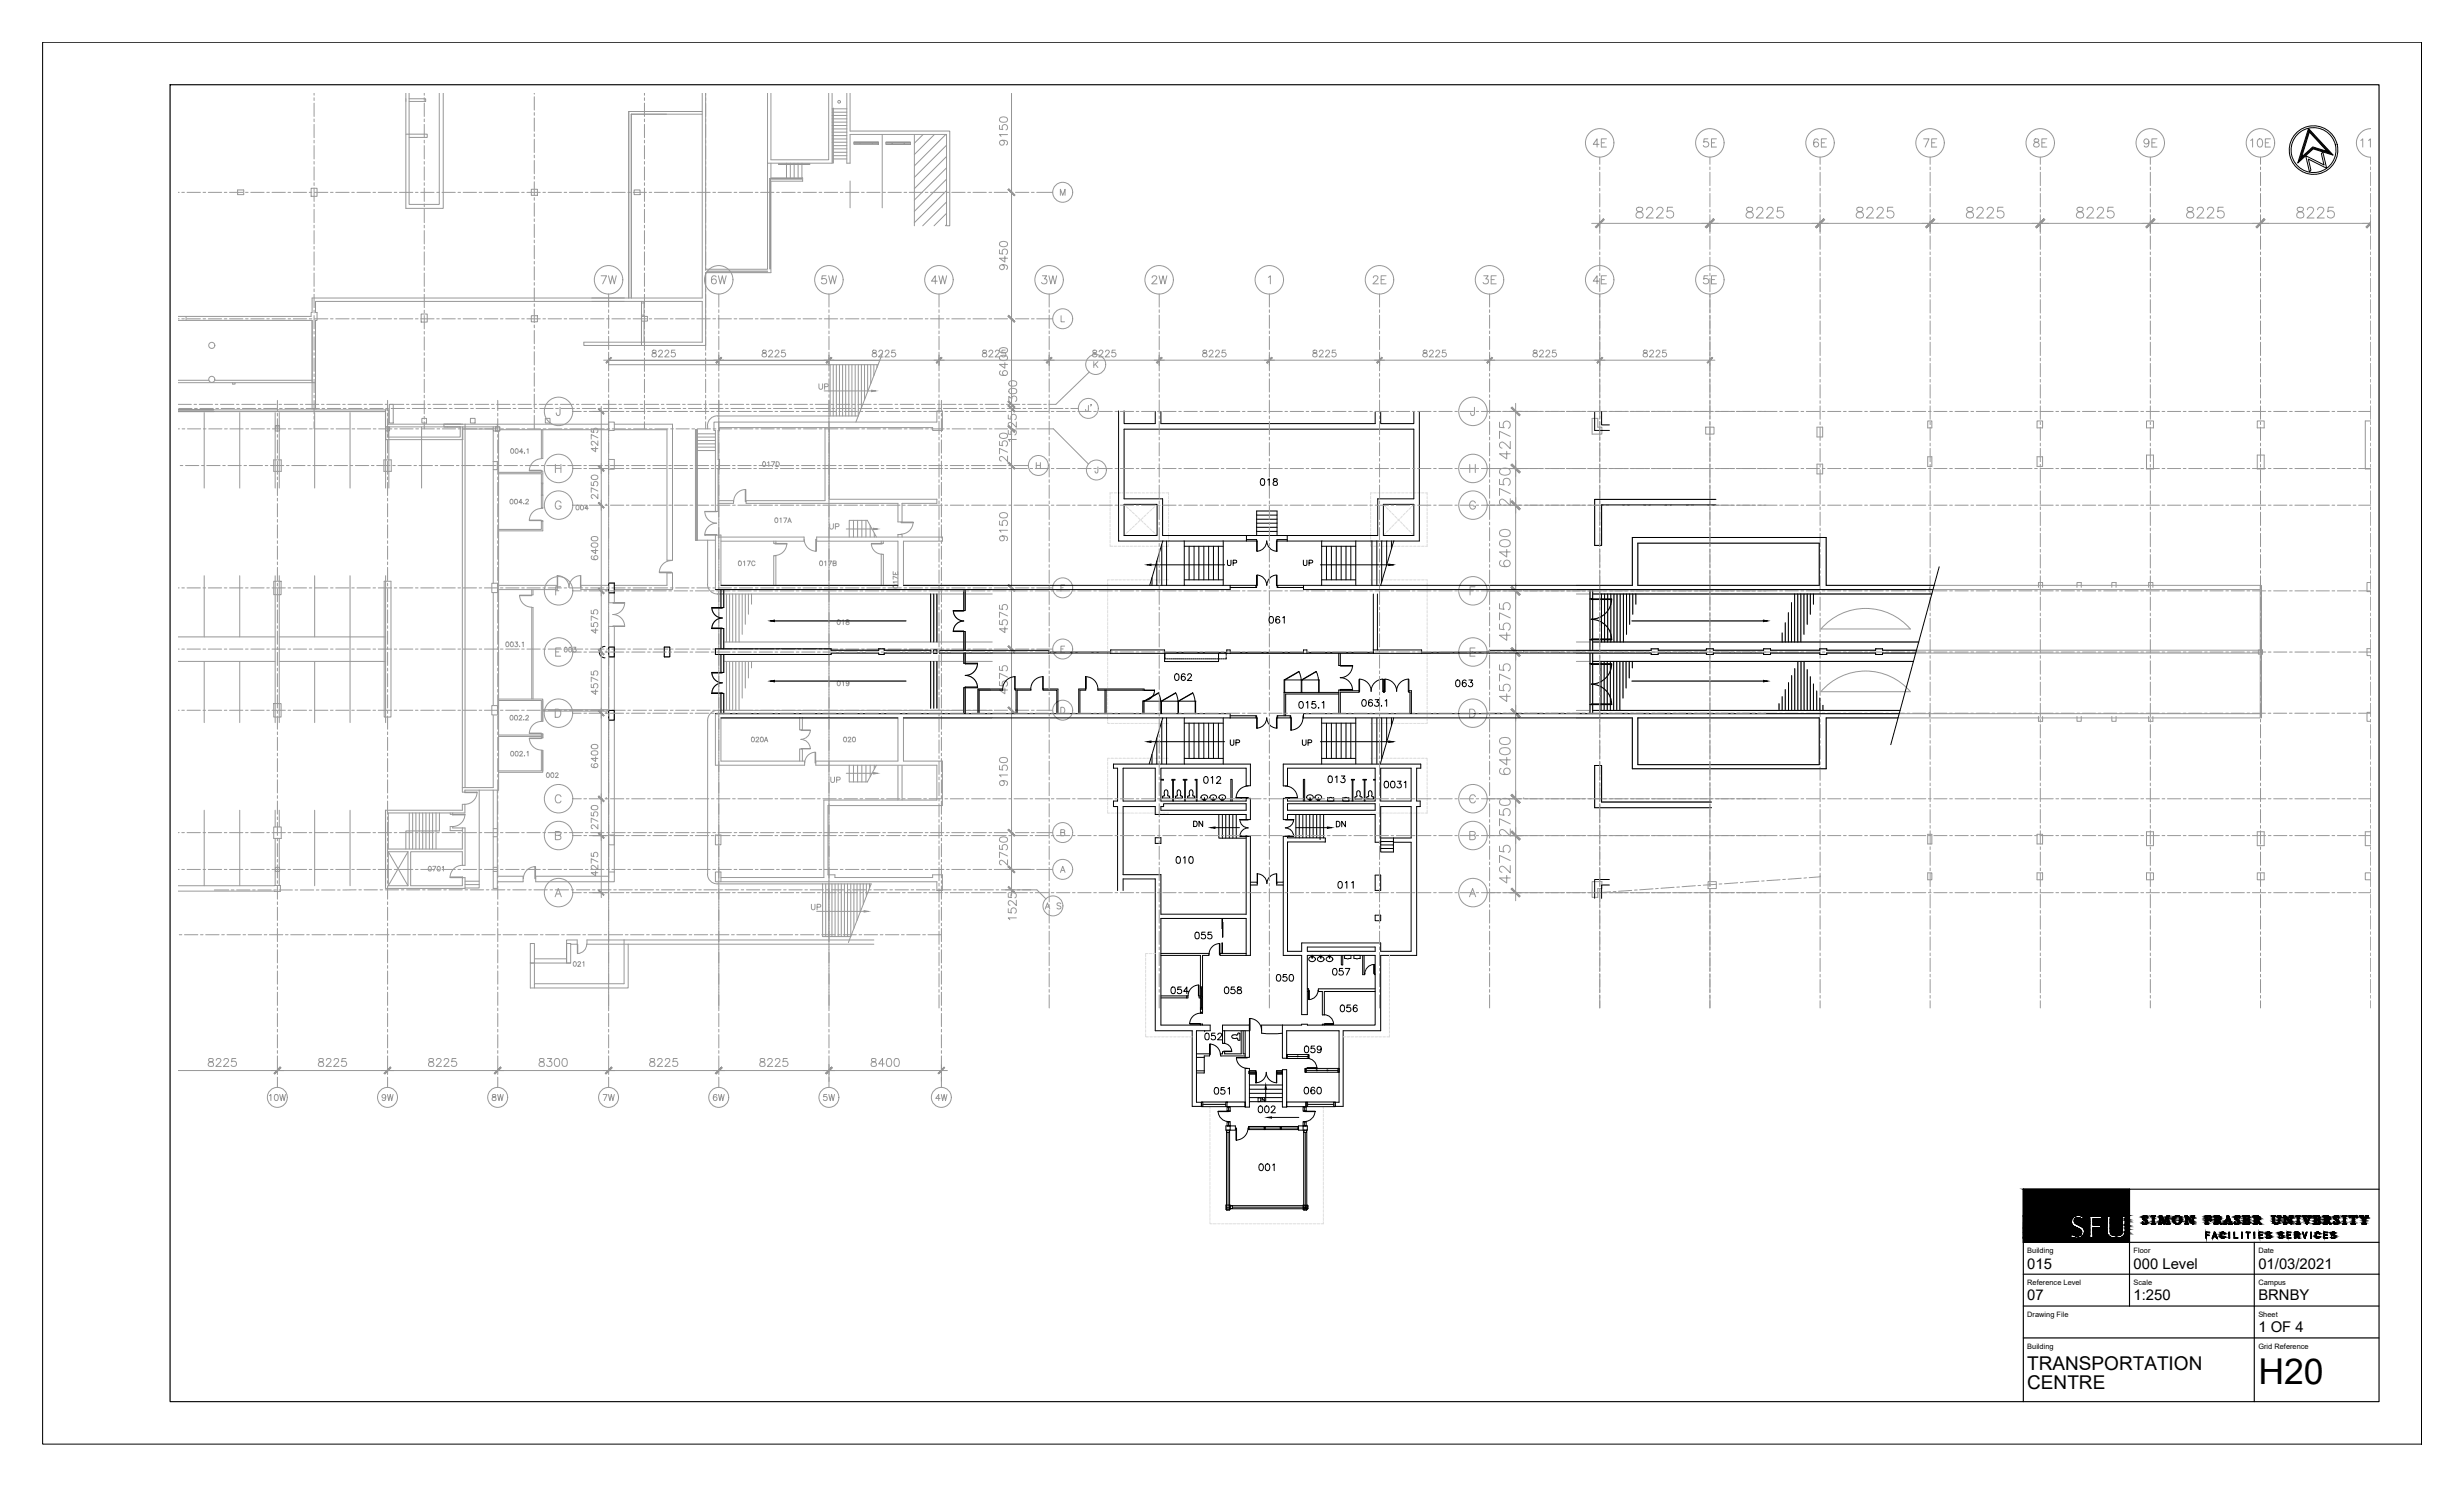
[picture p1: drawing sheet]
<svg xmlns="http://www.w3.org/2000/svg" width="737mm" height="444mm" viewBox="0 0 737 444" stroke-linecap="round" stroke-linejoin="round" font-family="sans-serif">
<defs><g id="words">
<text font-size="10.6" x="675.1" y="413.7">H20</text>
<g font-size="5.7">
<text x="606" y="409.5">TRANSPORTATION</text>
<text x="606" y="415.2">CENTRE</text>
</g>
<g font-size="4.4">
<text x="606" y="379.2">015</text>
<text x="637.8" y="379.2">000 Level</text>
<text x="675.1" y="379.2">01/03/2021</text>
<text x="606" y="388.7">07</text>
<text x="637.8" y="388.7">1:250</text>
<text x="675.1" y="388.7">BRNBY</text>
<text x="675.1" y="398.1">1 OF 4</text>
</g>
<g font-size="2.2">
<text x="606" y="374.5">Building</text>
<text x="637.8" y="374.5">Floor</text>
<text x="675.1" y="374.5">Date</text>
<text x="606" y="384.1">Reference Level</text>
<text x="637.8" y="384.1">Scale</text>
<text x="675.1" y="384.1">Campus</text>
<text x="606" y="393.6">Drawing File</text>
<text x="675.1" y="393.6">Sheet</text>
<text x="606" y="403.1">Building</text>
<text x="675.1" y="403.1">Grid Reference</text>
</g>
</g></defs>
<!-- layer: FP040_P2 Data|RM$TXT -->
<g fill="none" stroke="#989898" stroke-width=".3">
<path d="M152.7 134.4l.2-.2a.62 .62 0 0 1 .7 .6 .62 .62 0 0 1-.7 .6zM154.2 134.2l.2-.1a.73 .73 0 0 1 .5 .7 .73 .73 0 0 1-.5 .7l-.4-.6zM156.3 135.1h-1l.7-1v1.4M156.8 135.4h.1M157.5 134.4l.4-.3v1.4M228.2 138.1a.64 .64 0 0 1 .7 .6 .64 .64 0 0 1-.7 .7l-.2-.6zM229.5 138.3l.3-.3v1.5M230.6 138h1l-.7 1.5M232 138a.78 .78 0 0 1 .9 .4 .78 .78 0 0 1-.2 1l-.7 .1zM152.7 149.3a.62 .62 0 0 1 .7 .6 .62 .62 0 0 1-.7 .7l-.3-.6zM154 149.3a.63 .63 0 0 1 .7 .6 .63 .63 0 0 1-.7 .7l-.2-.6zM156.1 150.2h-1l.7-1v1.4"/>
<path d="M156.6 150.5h.1M157.2 149.6l.2-.4 .6 .3-.9 1.1h.9M172.4 151.1l.2-.1a.73 .73 0 0 1 .5 .7 .73 .73 0 0 1-.5 .7l-.4-.6zM173.7 151.1a.64 .64 0 0 1 .8 .6 .64 .64 0 0 1-.8 .7l-.2-.6zM175.9 151.9h-1.1l.7-.9v1.4M231.8 154.9a.7 .7 0 0 1 .9 .5 .7 .7 0 0 1-.5 .8l-.5-.3zM233.2 155.1l.3-.3v1.4M234.3 154.8h.9l-.6 1.4M235.5 156.2l.5-1.4 .6 1.4M235.7 155.8h.6M220.9 167.7a.65 .65 0 0 1 .8 .7 .65 .65 0 0 1-.8 .6l-.2-.5zM222.3 168l.3-.3v1.4"/>
<path d="M223.4 167.7h.9l-.7 1.4M225.7 168a.52 .52 0 0 0-.6-.3 .52 .52 0 0 0-.4 .5v.3a.52 .52 0 0 0 .4 .6 .52 .52 0 0 0 .6-.3M245.2 167.7a.64 .64 0 0 1 .7 .7 .64 .64 0 0 1-.7 .6l-.2-.5zM246.5 168l.3-.3v1.4M247.7 167.7h.9l-.7 1.4M249 168.4l.9-.1v-.5l-.9-.1v1.4l.9-.1v-.5l-.3-.1M267 170.9v.9h1.4v-.9M267 175.1l.6-.2 .7 .2a.65 .65 0 0 1-.6 .7 .65 .65 0 0 1-.7-.7zM267.7 171.2v.6M268.4 174h-1.4l.3 .3M268.4 172.9l-1.4-.7v1M151.4 192a.65 .65 0 0 1 .8 .6 .65 .65 0 0 1-.8 .6l-.2-.5z"/>
<path d="M152.7 192a.7 .7 0 0 1 .9 .5 .7 .7 0 0 1-.5 .8l-.4-.1-.2-.5zM154 191.9h.7l-.4 .6a.46 .46 0 0 1 .5 .6 .46 .46 0 0 1-.8 .1l-.1-.1M155.3 193.2h.1M156.1 192.2l.3-.3v1.4M168.9 193.6a.64 .64 0 0 1 .7 .6 .64 .64 0 0 1-.7 .6l-.2-.5zM170.2 193.6a.65 .65 0 0 1 .7 .6 .65 .65 0 0 1-.7 .6l-.2-.5zM171.5 193.5h.7l-.4 .5a.46 .46 0 0 1 .3 .8 .46 .46 0 0 1-.8-.2M250.4 185.3a.64 .64 0 0 1 .8 .7 .64 .64 0 0 1-.8 .6l-.2-.5zM251.8 185.6l.3-.3v1.4M253 185.3v.4l.8 .4a.45 .45 0 0 1-.2 .6 .45 .45 0 0 1-.6-.1 .45 .45 0 0 1 .1-.7l.6-.2 .1-.2-.3-.2zM152.7 213.9a.64 .64 0 0 1 .7 .7 .64 .64 0 0 1-.7 .6l-.3-.6zM154 213.9a.65 .65 0 0 1 .7 .7 .65 .65 0 0 1-.7 .6l-.2-.6z"/>
<path d="M155.2 214.2l.5-.4 .3 .5-.9 .9h.9M156.6 215.1h.1M157.2 214.2l.2-.4h.3l.3 .5-.9 .9h.9M250.5 203.6a.64 .64 0 0 1 .7 .7 .64 .64 0 0 1-.7 .6l-.2-.5zM251.8 203.8l.3-.2v1.4M253.8 204.1a.43 .43 0 0 1-.6 .3 .43 .43 0 0 1-.1-.7 .43 .43 0 0 1 .6 .1l-.1 1.1-.6-.1M152.9 224.7a.64 .64 0 0 1 .7 .6 .64 .64 0 0 1-.7 .6l-.2-.5zM154.2 224.7l.2-.1a.73 .73 0 0 1 .5 .7 .73 .73 0 0 1-.5 .7l-.4-.6zM155.4 224.9l.3-.3 .4 .1v.4l-.8 .9h1M156.8 225.9h.1M157.5 224.8l.4-.2v1.4M163.5 231.1a.64 .64 0 0 1 .8 .6 .64 .64 0 0 1-.8 .6l-.2-.5z"/>
<path d="M164.8 231.1a.7 .7 0 0 1 .9 .5 .7 .7 0 0 1-.5 .8l-.4-.1-.2-.5zM166.1 231.3l.1-.2 .4-.1 .2 .4-.8 1h.9M224.8 220.4a.65 .65 0 0 1 .8 .6 .65 .65 0 0 1-.8 .7l-.2-.5zM226 220.7l.3-.3 .5 .2-.9 1.2h1M227.5 220.4a.65 .65 0 0 1 .7 .6 .65 .65 0 0 1-.7 .7l-.2-.5zM228.5 221.8l.5-1.4 .5 1.4M228.7 221.3h.7M252.3 220.4a.7 .7 0 0 1 .9 .5 .7 .7 0 0 1-.5 .9l-.4-.1-.2-.5zM253.5 220.7l.2-.3 .6 .1v.4l-.8 .9h.9M255 220.4a.7 .7 0 0 1 .9 .5 .7 .7 0 0 1-.5 .9l-.4-.1-.2-.5zM128.2 259.1a.68 .68 0 0 1 .9 .4 .68 .68 0 0 1-.5 .9l-.5-.3-.1-.5zM129.4 259h.9l-.7 1.4"/>
<path d="M130.9 259.1a.68 .68 0 0 1 .8 .4 .68 .68 0 0 1-.5 .9l-.4-.3-.1-.5zM132.2 259.3l.3-.3v1.4M171.6 287.5a.62 .62 0 0 1 .7 .7 .62 .62 0 0 1-.7 .6l-.2-.5zM172.8 287.8l.2-.3 .6 .2-.9 1.2h.9M174.2 287.7l.3-.2v1.4"/>
</g>
<!-- layer: FP040_P2|SGR -->
<g fill="none" stroke="#989898" stroke-width=".3">
<path d="M93.9 27.8v.7M93.9 29.2v.8M93.9 30.8v4M93.9 35.6v.8M93.9 37.2v4M126.8 27.8v.7M126.8 29.2v.8M126.8 30.8v4M126.8 35.6v.8M126.8 37.2v4M159.7 27.8v.3M159.7 28.9v4"/>
<path d="M159.7 33.7v.8M159.7 35.3v4M192.7 27.8v.7M192.7 29.2v.8M192.7 30.8v4M192.7 35.6v.8M192.7 37.2v4M210.9 27.8v.7M210.9 29.2v.8M210.9 30.8v4M210.9 35.6v.8M210.9 37.2v4"/>
<path d="M53.2 57.5h.4M54.4 57.5h.7M55.9 57.5h4M60.7 57.5h.8M62.3 57.5h4M67.1 57.5h.7M68.6 57.5h4M73.4 57.5h.8M75 57.5h4M79.8 57.5h.7M81.3 57.5h4M86.1 57.5h.8"/>
<path d="M87.7 57.5h4M92.5 57.5h.7M93.9 41.9v.8M93.9 43.5v4M93.9 48.3v.8M93.9 49.9v4M93.9 54.6v.8M93.9 56.2v4M94 57.5h4M98.8 57.5h.8M100.4 57.5h4M105.2 57.5h.7"/>
<path d="M106.7 57.5h4M111.5 57.5h.8M113.1 57.5h4M117.9 57.5h.7M119.4 57.5h4M124.2 57.5h.8M125.8 57.5h4M126.8 41.9v.8M126.8 43.5v4M126.8 48.3v.8M126.8 49.9v4M126.8 54.6v.8"/>
<path d="M126.8 56.2v4M130.6 57.5h.7M132.1 57.5h4M136.9 57.5h.8M138.5 57.5h4M143.3 57.5h.7M144.8 57.5h4M149.6 57.5h.8M151.2 57.5h4M156 57.5h.7M157.5 57.5h4M159.7 40v.8"/>
<path d="M159.7 41.6v4M159.7 46.4v.8M159.7 48v4M159.7 52.7v.8M159.7 54.3v4M159.7 59.1v.8M162.3 57.5h.8M163.9 57.5h4M168.7 57.5h.7M170.2 57.5h4M175 57.5h.8M176.6 57.5h4"/>
<path d="M181.4 57.5h.7M182.9 57.5h4M187.7 57.5h.8M189.3 57.5h4M192.7 41.9v.8M192.7 43.5v4M192.7 48.3v.8M192.7 49.9v4M192.7 54.6v.8M192.7 56.2v4M194.1 57.5h.7M195.6 57.5h4"/>
<path d="M200.4 57.5h.8M202 57.5h4M206.8 57.5h.8M208.3 57.5h4M210.9 41.9v.8M210.9 43.5v4M210.9 48.3v.8M210.9 49.9v4M210.9 54.6v.8M210.9 56.2v4M213.1 57.5h.8M214.7 57.5h4"/>
<path d="M219.5 57.5h.8M221 57.5h4M225.8 57.5h.8M227.4 57.5h4M232.2 57.5h.8M233.7 57.5h4M238.5 57.5h.8M240.1 57.5h4M244.9 57.5h.8M246.4 57.5h4M251.2 57.5h.8M252.8 57.5h4"/>
<path d="M257.6 57.5h.8M259.1 57.5h4M263.9 57.5h.8M265.5 57.5h4M270.3 57.5h.8M271.8 57.5h4M276.6 57.5h.8M278.2 57.5h4M283 57.5h.8M284.5 57.5h4M289.3 57.5h.8M290.9 57.5h4"/>
<path d="M295.7 57.5h.8M297.2 57.5h4M302 57.5h.8M303.6 57.5h4M308.4 57.5h.8M309.9 57.5h4.8M93.9 61v.8M93.9 62.6v4M93.9 67.3v.8M93.9 68.9v4M93.9 73.7v.8M93.9 75.3v4"/>
<path d="M126.8 61v.8M126.8 62.6v4M126.8 67.3v.8M126.8 68.9v4M126.8 73.7v.8M126.8 75.3v4M159.7 60.7v4M159.7 65.4v.8M159.7 67v4M159.7 71.8v.8M159.7 73.4v4M159.7 78.1v.8"/>
<path d="M159.7 79.7v4M192.7 61v.8M192.7 62.6v4M192.7 67.3v.8M192.7 68.9v4M192.7 73.7v.8M192.7 75.3v4M210.9 61v.8M210.9 62.6v4M210.9 67.3v.8M210.9 68.9v4M210.9 73.7v.8"/>
<path d="M210.9 75.3v4M53.2 95.3h.4M54.4 95.3h.7M55.9 95.3h4M60.7 95.3h.8M62.3 95.3h4M67.1 95.3h.7M68.6 95.3h4M73.4 95.3h.8M75 95.3h4M79.8 95.3h.7M81.3 95.3h4"/>
<path d="M86.1 95.3h.8M87.7 95.3h4M92.5 95.3h.7M93.9 80v.8M93.9 81.6v4M93.9 86.4v.8M93.9 88v4M93.9 92.7v.8M93.9 94.3v4M93.9 99.1v.8M94 95.3h4M98.8 95.3h.8"/>
<path d="M100.4 95.3h4M105.2 95.3h.7M106.7 95.3h4M111.5 95.3h.8M113.1 95.3h4M117.9 95.3h.7M119.4 95.3h4M124.2 95.3h.8M125.8 95.3h4M126.8 80v.8M126.8 81.6v4M126.8 86.4v.8"/>
<path d="M126.8 88v4M126.8 92.7v.8M126.8 94.3v4M126.8 99.1v.8M130.6 95.3h.7M132.1 95.3h4M136.9 95.3h.8M138.5 95.3h4M143.3 95.3h.7M144.8 95.3h4M149.6 95.3h.8M151.2 95.3h4"/>
<path d="M156 95.3h.7M157.5 95.3h4M159.7 84.5v.8M159.7 86.1v4M159.7 90.8v.8M159.7 92.4v4M159.7 97.2v.8M159.7 98.8v4M162.3 95.3h.8M163.9 95.3h4M168.7 95.3h.7M170.2 95.3h4"/>
<path d="M175 95.3h.8M176.6 95.3h4M181.4 95.3h.7M182.9 95.3h4M187.7 95.3h.8M189.3 95.3h4M192.7 80v.8M192.7 81.6v4M192.7 86.4v.8M192.7 88v4M192.7 92.7v.8M192.7 94.3v4"/>
<path d="M192.7 99.1v.8M194.1 95.3h.7M195.6 95.3h4M200.4 95.3h.8M202 95.3h4M206.8 95.3h.8M208.3 95.3h4M210.9 80v.8M210.9 81.6v4M210.9 86.4v.8M210.9 88v4M210.9 92.7v.8"/>
<path d="M210.9 94.3v4M210.9 99.1v.8M213.1 95.3h.8M214.7 95.3h4M219.5 95.3h.8M221 95.3h4M225.8 95.3h.8M227.4 95.3h4M232.2 95.3h.8M233.7 95.3h4M238.5 95.3h.8M240.1 95.3h4"/>
<path d="M244.9 95.3h.8M246.4 95.3h4M251.2 95.3h.8M252.8 95.3h4M257.6 95.3h.8M259.1 95.3h4M263.9 95.3h.8M265.5 95.3h4M270.3 95.3h.8M271.8 95.3h4M276.6 95.3h.8M278.2 95.3h4"/>
<path d="M283 95.3h.8M284.5 95.3h4M289.3 95.3h.8M290.9 95.3h4M295.7 95.3h.8M297.2 95.3h4M302 95.3h.8M303.6 95.3h4M308.4 95.3h.8M309.9 95.3h4.8M82.9 119.7v3M93.9 100.7v4"/>
<path d="M93.9 105.4v.8M93.9 107v4M93.9 111.8v.8M93.9 113.4v4M93.9 118.1v.8M93.9 119.7v4M115.9 119.7v3M126.8 100.7v4M126.8 105.4v.8M126.8 107v4M126.8 111.8v.8M126.8 113.4v4"/>
<path d="M126.8 118.1v.8M126.8 119.7v4M148.8 119.7v3M159.7 103.5v.8M159.7 105.1v4M159.7 109.9v.8M159.7 111.5v4M159.7 116.2v.8M159.7 117.8v4M181.9 119.7v3M192.7 100.7v4M192.7 105.4v.8"/>
<path d="M192.7 107v4M192.7 111.8v.8M192.7 113.4v4M192.7 118.1v.8M192.7 119.7v4M210.9 100.7v4M210.9 105.4v.8M210.9 107v4M210.9 111.8v.8M210.9 113.4v4M210.9 118.1v.8M210.9 119.7v4"/>
<path d="M214.9 119.7v3M247.8 119.7v3M281.4 119.7v3M53.2 120.9h4M53.2 128.2h.4M53.4 122.1h4M53.9 139.2h.8M54.4 128.2h.8M55.5 139.2h3.9M56 128.2h4M58 120.9h.8M58.2 122.1h.8"/>
<path d="M59.6 120.9h3.9M59.8 122.1h4M60.2 139.2h.8M60.8 128.2h.8M61.8 139.2h4M62.4 128.2h3.9M64.3 120.9h.8M64.5 122.1h.8M65.9 120.9h4M66.1 122.1h4M66.6 139.2h.8M67.1 128.2h.8"/>
<path d="M68.2 139.2h3.9M68.7 128.2h4M70.7 120.9h.8M70.9 122.1h.8M72.3 120.9h3.9M72.5 122.1h4M72.9 139.2h.8M73.5 128.2h.8M74.5 139.2h4M75.1 128.2h3.9M77 120.9h.8M77.2 122.1h.8"/>
<path d="M78.6 120.9h4M78.8 122.1h4M79.3 139.2h.8M79.8 128.2h.8M80.9 139.2h3.9M81.4 128.2h4M82.9 123.5v.8M82.9 125.2v3.9M82.9 129.9v.8M82.9 131.5v3.9M82.9 136.2v.8M82.9 137.9v3.9"/>
<path d="M83.4 120.9h.8M83.6 122.1h.8M85 120.9h3.9M85.2 122.1h4M85.6 139.2h.8M86.2 128.2h.8M87.2 139.2h4M87.8 128.2h3.9M89.7 120.9h.8M89.9 122.1h.8M91.3 120.9h4M91.5 122.1h4"/>
<path d="M92 139.2h.8M92.5 128.2h.8M93.6 139.2h3.9M93.9 124.5v.8M93.9 126.1v2.1M94.1 128.2h4M96.1 120.9h.8M96.3 122.1h.8M97.7 120.9h3.9M97.9 122.1h4M98.3 139.2h.8M98.9 128.2h.8"/>
<path d="M99.9 139.2h4M100.5 128.2h3.9M102.4 120.9h.8M102.6 122.1h.8M104 120.9h4M104.2 122.1h4M104.7 139.2h.8M105.2 128.2h.8M106.3 139.2h3.9M106.8 128.2h4M108.8 120.9h.8M109 122.1h.8"/>
<path d="M110.4 120.9h3.9M110.6 122.1h4M111 139.2h.8M111.6 128.2h.8M112.6 139.2h4M113.2 128.2h3.9M115.1 120.9h.8M115.3 122.1h.8M115.9 123.5v.8M115.9 125.2v3.9M115.9 129.9v.8M115.9 131.5v3.9"/>
<path d="M115.9 136.2v.8M115.9 137.9v3.9M116.7 120.9h4M116.9 122.1h4M117.4 139.2h.8M117.9 128.2h.8M119 139.2h3.9M119.5 128.2h4M121.5 120.9h.8M121.7 122.1h.8M123.1 120.9h3.9M123.3 122.1h4"/>
<path d="M123.7 139.2h.8M124.3 128.2h.8M125.3 139.2h4M125.9 128.2h3.9M126.8 124.5v.8M126.8 126.1v2.1M127.8 120.9h.8M128 122.1h.8M129.4 120.9h4M129.6 122.1h4M130.1 139.2h.8M130.6 128.2h.8"/>
<path d="M131.7 139.2h3.9M132.2 128.2h4M134.2 120.9h.8M134.4 122.1h.8M135.8 120.9h3.9M136 122.1h4M136.4 139.2h.8M137 128.2h.8M138 139.2h4M138.6 128.2h3.9M140.5 120.9h.8M140.7 122.1h.8"/>
<path d="M142.1 120.9h4M142.3 122.1h4M142.8 139.2h.8M143.3 128.2h.8M144.4 139.2h3.9M144.9 128.2h4M146.9 120.9h.8M147.1 122.1h.8M148.5 120.9h3.9M148.7 122.1h4M148.8 123.5v.8M148.8 125.2v3.9"/>
<path d="M148.8 129.9v.8M148.8 131.5v3.9M148.8 136.2v.8M148.8 137.9v3.9M149.1 139.2h.8M149.7 128.2h.8M150.7 139.2h4M151.3 128.2h3.9M153.2 120.9h.8M153.4 122.1h.8M154.8 120.9h4M155 122.1h4"/>
<path d="M155.5 139.2h.8M156 128.2h.8M157.1 139.2h3.9M157.6 128.2h4M159.6 120.9h.8M159.7 122.6v.8M159.7 124.2v4M159.8 122.1h.8M161.2 120.9h3.9M161.4 122.1h4M161.8 139.2h.8M162.4 128.2h.8"/>
<path d="M163.4 139.2h4M164 128.2h3.9M165.9 120.9h.8M166.1 122.1h.8M167.5 120.9h4M167.7 122.1h4M168.2 139.2h.8M168.7 128.2h.8M169.8 139.2h3.9M170.3 128.2h4M172.3 120.9h.8M172.5 122.1h.8"/>
<path d="M173.9 120.9h3.9M174.1 122.1h4M174.5 139.2h.8M175.1 128.2h.8M176.1 139.2h4M176.7 128.2h3.9M178.6 120.9h.8M178.8 122.1h.8M180.2 120.9h4M180.4 122.1h4M180.9 139.2h.8M181.4 128.2h.8"/>
<path d="M181.9 123.5v.8M181.9 125.2v3.9M181.9 129.9v.8M181.9 131.5v3.9M181.9 136.2v.8M181.9 137.9v3.9M182.5 139.2h3.9M183 128.2h4M185 120.9h.8M185.2 122.1h.8M186.6 120.9h3.9M186.8 122.1h4"/>
<path d="M187.2 139.2h.8M187.8 128.2h.8M188.8 139.2h4M189.4 128.2h3.9M191.3 120.9h.8M191.5 122.1h.8M192.7 124.5v.8M192.7 126.1v2.1M192.9 120.9h4M193.1 122.1h4M193.6 139.2h.8M194.1 128.2h.8"/>
<path d="M195.2 139.2h3.9M195.7 128.2h4M197.7 120.9h.8M197.9 122.1h.8M199.3 120.9h3.9M199.5 122.1h4M199.9 139.2h.8M200.5 128.2h.8M201.5 139.2h4M202.1 128.2h3.9M204 120.9h.9M204.2 122.1h.8"/>
<path d="M205.6 120.9h4M205.8 122.1h4M206.3 139.2h.8M206.8 128.2h.8M207.9 139.2h3.9M208.4 128.2h4M210.4 120.9h.8M210.6 122.1h.8M210.9 124.5v.8M210.9 126.1v2.1M212 120.9h3.9M212.2 122.1h4"/>
<path d="M212.6 139.2h.8M213.2 128.2h.8M214.2 139.2h4M214.8 128.2h3.9M214.9 123.5v.8M214.9 125.2v3.9M214.9 129.9v.8M214.9 131.5v3.9M214.9 136.2v.8M214.9 137.9v3.9M216.7 120.9h.9M216.9 122.1h.8"/>
<path d="M218.3 120.9h4M218.5 122.1h4M219 139.2h.8M219.5 128.2h.8M220.6 139.2h3.9M221.1 128.2h4M223.1 120.9h.8M223.3 122.1h.8M224.7 120.9h3.9M224.9 122.1h4M225.3 139.2h.8M225.9 128.2h.8"/>
<path d="M226.9 139.2h4M227.5 128.2h3.9M229.4 120.9h.9M229.6 122.1h.8M231 120.9h4M231.2 122.1h4M231.7 139.2h.8M232.2 128.2h.8M233.3 139.2h3.9M233.8 128.2h4M235.8 120.9h.8M236 122.1h.8"/>
<path d="M237.4 120.9h3.9M237.6 122.1h4M238 139.2h.8M238.6 128.2h.8M239.6 139.2h4M240.2 128.2h3.9M242.1 120.9h.9M242.3 122.1h.8M243.7 120.9h4M243.9 122.1h4M244.4 139.2h.8M244.9 128.2h.8"/>
<path d="M246 139.2h3.9M246.5 128.2h4M247.8 123.5v.8M247.8 125.2v3.9M247.8 129.9v.8M247.8 131.5v3.9M247.8 136.2v.8M247.8 137.9v3.9M248.5 120.9h.8M248.7 122.1h.8M250.1 120.9h3.9M250.3 122.1h4"/>
<path d="M250.7 139.2h.8M251.3 128.2h.8M252.3 139.2h4M252.9 128.2h3.9M254.8 120.9h.9M255 122.1h.8M256.4 120.9h4M256.6 122.1h4M257.1 139.2h.8M257.6 128.2h.8M258.7 139.2h3.9M259.2 128.2h4"/>
<path d="M261.2 120.9h.8M261.4 122.1h.8M262.8 120.9h3.9M263 122.1h4M263.4 139.2h.8M264 128.2h.8M265 139.2h4M265.6 128.2h3.9M267.5 120.9h.9M267.7 122.1h.8M269.1 120.9h4M269.3 122.1h4"/>
<path d="M269.8 139.2h.8M270.3 128.2h.8M271.4 139.2h3.9M271.9 128.2h4M273.9 120.9h.8M274.1 122.1h.8M275.5 120.9h3.9M275.7 122.1h4M276.1 139.2h.8M276.7 128.2h.8M277.7 139.2h4M278.3 128.2h3.9"/>
<path d="M280.2 120.9h.9M280.4 122.1h.8M281.4 123.5v.8M281.4 125.2v3.9M281.4 129.9v.8M281.4 131.5v3.9M281.4 136.2v.8M281.4 137.9v3.9M281.8 120.9h4M282 122.1h4M282.5 139.2h.8M283 128.2h.8"/>
<path d="M284.1 139.2h3.9M284.6 128.2h4M286.6 120.9h.8M286.8 122.1h.8M288.2 120.9h3.9M288.4 122.1h4M288.8 139.2h.8M289.4 128.2h.8M290.4 139.2h4M291 128.2h3.9M292.9 120.9h.9M293.1 122.1h.8"/>
<path d="M294.5 120.9h4M294.7 122.1h4M295.2 139.2h.8M295.7 128.2h.8M296.8 139.2h3.9M297.3 128.2h4M299.3 120.9h.8M299.5 122.1h.8M300.9 120.9h3.9M301.1 122.1h4M301.5 139.2h.8M302.1 128.2h.8"/>
<path d="M303.1 139.2h4.3M303.7 128.2h3.9M305.6 120.9h.9M305.8 122.1h.8M307.2 120.9h4M307.4 122.1h4M308.4 128.2h.8M310 128.2h4.9M312 120.9h.8M312.2 122.1h.8M313.6 120.9h2M313.8 122.1h4"/>
<path d="M318.5 122.1h.8M320.1 122.1h2.3M82.9 142.6v.8M82.9 144.2v3.9M82.9 148.9v.8M82.9 150.6v3.9M82.9 155.3v.8M82.9 156.9v3.9M115.9 142.6v.8M115.9 144.2v3.9M115.9 148.9v.8M115.9 150.6v3.9"/>
<path d="M115.9 155.3v.8M115.9 156.9v3.9M148.8 142.6v.8M148.8 144.2v3.9M148.8 148.9v.8M148.8 150.6v3.9M148.8 155.3v.8M148.8 156.9v3.9M181.9 142.6v.8M181.9 144.2v3.9M181.9 148.9v.8M181.9 150.6v3.9"/>
<path d="M181.9 155.3v.8M181.9 156.9v3.9M214.9 142.6v.8M214.9 144.2v3.9M214.9 148.9v.8M214.9 150.6v3.9M214.9 155.3v.8M214.9 156.9v3.9M247.8 142.6v.8M247.8 144.2v3.9M247.8 148.9v.8M247.8 150.6v3.9"/>
<path d="M247.8 155.3v.8M247.8 156.9v3.9M281.4 142.6v.8M281.4 144.2v3.9M281.4 148.9v.8M281.4 150.6v3.9M281.4 155.3v.8M281.4 156.9v3.9M53.2 175.7h.4M54.4 175.7h.7M55.9 175.7h4M60.7 175.7h.8"/>
<path d="M62.3 175.7h4M67.1 175.7h.7M68.6 175.7h4M73.4 175.7h.8M75 175.7h4M79.8 175.7h.7M81.3 175.7h4M82.9 161.6v.8M82.9 163.3v3.9M82.9 168v.8M82.9 169.6v3.9M82.9 174.3v.8"/>
<path d="M82.9 176v3.9M86.1 175.7h.8M87.7 175.7h4M92.5 175.7h.7M94 175.7h4M98.8 175.7h.8M100.4 175.7h4M105.2 175.7h.7M106.7 175.7h4M111.5 175.7h.8M113.1 175.7h4M115.9 161.6v.8"/>
<path d="M115.9 163.3v3.9M115.9 168v.8M115.9 169.6v3.9M115.9 174.3v.8M115.9 176v3.9M117.9 175.7h.7M119.4 175.7h4M124.2 175.7h.8M125.8 175.7h4M130.6 175.7h.7M132.1 175.7h4M136.9 175.7h.8"/>
<path d="M138.5 175.7h4M143.3 175.7h.7M144.8 175.7h4M148.8 161.6v.8M148.8 163.3v3.9M148.8 168v.8M148.8 169.6v3.9M148.8 174.3v.8M148.8 176v3.9M149.6 175.7h.8M151.2 175.7h4M156 175.7h.7"/>
<path d="M157.5 175.7h4M162.3 175.7h.8M163.9 175.7h4M168.7 175.7h.7M170.2 175.7h4M175 175.7h.8M176.6 175.7h4M181.4 175.7h.7M181.9 161.6v.8M181.9 163.3v3.9M181.9 168v.8M181.9 169.6v3.9"/>
<path d="M181.9 174.3v.8M181.9 176v3.9M182.9 175.7h4M187.7 175.7h.8M189.3 175.7h4M194.1 175.7h.7M195.6 175.7h4M200.4 175.7h.8M202 175.7h4M206.8 175.7h.8M208.3 175.7h4M213.1 175.7h.8"/>
<path d="M214.7 175.7h4M214.9 161.6v.8M214.9 163.3v3.9M214.9 168v.8M214.9 169.6v3.9M214.9 174.3v.8M214.9 176v3.9M219.5 175.7h.8M221 175.7h4M225.8 175.7h.8M227.4 175.7h4M232.2 175.7h.8"/>
<path d="M233.7 175.7h4M238.5 175.7h.8M240.1 175.7h4M244.9 175.7h.8M246.4 175.7h4M247.8 161.6v.8M247.8 163.3v3.9M247.8 168v.8M247.8 169.6v3.9M247.8 174.3v.8M247.8 176v3.9M251.2 175.7h.8"/>
<path d="M252.8 175.7h4M257.6 175.7h.8M259.1 175.7h4M263.9 175.7h.8M265.5 175.7h4M270.3 175.7h.8M271.8 175.7h4M276.6 175.7h.8M278.2 175.7h4M281.4 161.6v.8M281.4 163.3v3.9M281.4 168v.8"/>
<path d="M281.4 169.6v3.9M281.4 174.3v.8M281.4 176v3.9M283 175.7h.8M284.5 175.7h4M289.3 175.7h.8M290.9 175.7h4M295.7 175.7h.8M297.2 175.7h4M302 175.7h.8M303.6 175.7h4M308.4 175.7h.8"/>
<path d="M309.9 175.7h4.8M53.2 194h.4M54.4 194h.7M55.9 194h4M60.7 194h.8M62.3 194h4M67.1 194h.7M68.6 194h4M73.4 194h.8M75 194h4M79.8 194h.7M81.3 194h4"/>
<path d="M82.9 180.7v.8M82.9 182.3v3.9M82.9 187v.8M82.9 188.7v3.9M82.9 193.4v.8M82.9 195v3.9M82.9 199.7v.8M86.1 194h.8M87.7 194h4M92.5 194h.7M94 194h4M98.8 194h.8"/>
<path d="M100.4 194h4M105.2 194h.7M106.7 194h4M111.5 194h.8M113.1 194h4M115.9 180.7v.8M115.9 182.3v3.9M115.9 187v.8M115.9 188.7v3.9M115.9 193.4v.8M115.9 195v3.9M115.9 199.7v.8"/>
<path d="M117.9 194h.7M119.4 194h4M124.2 194h.8M125.8 194h4M130.6 194h.7M132.1 194h4M136.9 194h.8M138.5 194h4M143.3 194h.7M144.8 194h4M148.8 180.7v.8M148.8 182.3v3.9"/>
<path d="M148.8 187v.8M148.8 188.7v3.9M148.8 193.4v.8M148.8 195v3.9M148.8 199.7v.8M149.6 194h.8M151.2 194h4M156 194h.7M157.5 194h4M162.3 194h.8M163.9 194h4M168.7 194h.7"/>
<path d="M170.2 194h4M175 194h.8M176.6 194h4M181.4 194h.7M181.9 180.7v.8M181.9 182.3v3.9M181.9 187v.8M181.9 188.7v3.9M181.9 193.4v.8M181.9 195v3.9M181.9 199.7v.8M182.9 194h4"/>
<path d="M187.7 194h.8M189.3 194h4M194.1 194h.7M195.6 194h4M200.4 194h.8M202 194h4M206.8 194h.8M208.3 194h4M213.1 194h.8M214.7 194h4M214.9 180.7v.8M214.9 182.3v3.9"/>
<path d="M214.9 187v.8M214.9 188.7v3.9M214.9 193.4v.8M214.9 195v3.9M214.9 199.7v.8M219.5 194h.8M221 194h4M225.8 194h.8M227.4 194h4M232.2 194h.8M233.7 194h4M238.5 194h.8"/>
<path d="M240.1 194h4M244.9 194h.8M246.4 194h4M247.8 180.7v.8M247.8 182.3v3.9M247.8 187v.8M247.8 188.7v3.9M247.8 193.4v.8M247.8 195v3.9M247.8 199.7v.8M251.2 194h.8M252.8 194h4"/>
<path d="M257.6 194h.8M259.1 194h4M263.9 194h.8M265.5 194h4M270.3 194h.8M271.8 194h4M276.6 194h.8M278.2 194h4M281.4 180.7v.8M281.4 182.3v3.9M281.4 187v.8M281.4 188.7v3.9"/>
<path d="M281.4 193.4v.8M281.4 195v3.9M281.4 199.7v.8M283 194h.8M284.5 194h4M289.3 194h.8M290.9 194h4M295.7 194h.8M297.2 194h4M302 194h.8M303.6 194h4M308.4 194h.8"/>
<path d="M309.9 194h4.8M53.2 212.3h.4M54.4 212.3h.7M55.9 212.3h4M60.7 212.3h.8M62.3 212.3h4M67.1 212.3h.7M68.6 212.3h4M73.4 212.3h.8M75 212.3h4M79.8 212.3h.7M81.3 212.3h4"/>
<path d="M82.9 201.4v3.9M82.9 206.1v.8M82.9 207.7v3.9M82.9 212.4v.8M82.9 214.1v3.9M82.9 218.8v.8M86.1 212.3h.8M87.7 212.3h4M92.5 212.3h.7M94 212.3h4M98.8 212.3h.8M100.4 212.3h4"/>
<path d="M105.2 212.3h.7M106.7 212.3h4M111.5 212.3h.8M113.1 212.3h4M115.9 201.4v3.9M115.9 206.1v.8M115.9 207.7v3.9M115.9 212.4v.8M115.9 214.1v3.9M115.9 218.8v.8M117.9 212.3h.7M119.4 212.3h4"/>
<path d="M124.2 212.3h.8M125.8 212.3h4M130.6 212.3h.7M132.1 212.3h4M136.9 212.3h.8M138.5 212.3h4M143.3 212.3h.7M144.8 212.3h4M148.8 201.4v3.9M148.8 206.1v.8M148.8 207.7v3.9M148.8 212.4v.8"/>
<path d="M148.8 214.1v3.9M148.8 218.8v.8M149.6 212.3h.8M151.2 212.3h4M156 212.3h.7M157.5 212.3h4M162.3 212.3h.8M163.9 212.3h4M168.7 212.3h.7M170.2 212.3h4M175 212.3h.8M176.6 212.3h4"/>
<path d="M181.4 212.3h.7M181.9 201.4v3.9M181.9 206.1v.8M181.9 207.7v3.9M181.9 212.4v.8M181.9 214.1v3.9M181.9 218.8v.8M182.9 212.3h4M187.7 212.3h.8M189.3 212.3h4M194.1 212.3h.7M195.6 212.3h4"/>
<path d="M200.4 212.3h.8M202 212.3h4M206.8 212.3h.8M208.3 212.3h4M213.1 212.3h.8M214.7 212.3h4M214.9 201.4v3.9M214.9 206.1v.8M214.9 207.7v3.9M214.9 212.4v.8M214.9 214.1v3.9M214.9 218.8v.8"/>
<path d="M219.5 212.3h.8M221 212.3h4M225.8 212.3h.8M227.4 212.3h4M232.2 212.3h.8M233.7 212.3h4M238.5 212.3h.8M240.1 212.3h4M244.9 212.3h.8M246.4 212.3h4M247.8 201.4v3.9M247.8 206.1v.8"/>
<path d="M247.8 207.7v3.9M247.8 212.4v.8M247.8 214.1v3.9M247.8 218.8v.8M251.2 212.3h.8M252.8 212.3h4M257.6 212.3h.8M259.1 212.3h4M263.9 212.3h.8M265.5 212.3h4M270.3 212.3h.8M271.8 212.3h4"/>
<path d="M276.6 212.3h.8M278.2 212.3h4M281.4 201.4v3.9M281.4 206.1v.8M281.4 207.7v3.9M281.4 212.4v.8M281.4 214.1v3.9M281.4 218.8v.8M283 212.3h.8M284.5 212.3h4M289.3 212.3h.8M290.9 212.3h4"/>
<path d="M295.7 212.3h.8M297.2 212.3h4M302 212.3h.8M303.6 212.3h4M308.4 212.3h.8M309.9 212.3h4.8M82.9 220.4v3.9M82.9 225.1v.8M82.9 226.8v3.9M82.9 231.5v.8M82.9 233.1v3.9M82.9 237.8v.8"/>
<path d="M82.9 239.5v3.9M115.9 220.4v3.9M115.9 225.1v.8M115.9 226.8v3.9M115.9 231.5v.8M115.9 233.1v3.9M115.9 237.8v.8M115.9 239.5v3.9M148.8 220.4v3.9M148.8 225.1v.8M148.8 226.8v3.9M148.8 231.5v.8"/>
<path d="M148.8 233.1v3.9M148.8 237.8v.8M148.8 239.5v3.9M181.9 220.4v3.9M181.9 225.1v.8M181.9 226.8v3.9M181.9 231.5v.8M181.9 233.1v3.9M181.9 237.8v.8M181.9 239.5v3.9M214.9 220.4v3.9M214.9 225.1v.8"/>
<path d="M214.9 226.8v3.9M214.9 231.5v.8M214.9 233.1v3.9M214.9 237.8v.8M214.9 239.5v3.9M247.8 220.4v3.9M247.8 225.1v.8M247.8 226.8v3.9M247.8 231.5v.8M247.8 233.1v3.9M247.8 237.8v.8M247.8 239.5v3.9"/>
<path d="M281.4 220.4v3.9M281.4 225.1v.8M281.4 226.8v3.9M281.4 231.5v.8M281.4 233.1v3.9M281.4 237.8v.8M281.4 239.5v3.9M53.2 248.9h.4M53.2 259.9h.4M54.4 248.9h.7M54.4 259.9h.7M55.9 248.9h4"/>
<path d="M55.9 259.9h4M60.7 248.9h.8M60.7 259.9h.8M62.3 248.9h4M62.3 259.9h4M67.1 248.9h.7M67.1 259.9h.7M68.6 248.9h4M68.6 259.9h4M73.4 248.9h.8M73.4 259.9h.8M75 248.9h4"/>
<path d="M75 259.9h4M79.8 248.9h.7M79.8 259.9h.7M81.3 248.9h4M81.3 259.9h4M82.9 244.2v.8M82.9 245.8v3.9M82.9 250.5v.8M82.9 252.2v3.9M82.9 256.9v.8M82.9 258.5v3.9M86.1 248.9h.8"/>
<path d="M86.1 259.9h.8M87.7 248.9h4M87.7 259.9h4M92.5 248.9h.7M92.5 259.9h.7M94 248.9h4M94 259.9h4M98.8 248.9h.8M98.8 259.9h.8M100.4 248.9h4M100.4 259.9h4M105.2 248.9h.7"/>
<path d="M105.2 259.9h.7M106.7 248.9h4M106.7 259.9h4M111.5 248.9h.8M111.5 259.9h.8M113.1 248.9h4M113.1 259.9h4M115.9 244.2v.8M115.9 245.8v3.9M115.9 250.5v.8M115.9 252.2v3.9M115.9 256.9v.8"/>
<path d="M115.9 258.5v3.9M117.9 248.9h.7M117.9 259.9h.7M119.4 248.9h4M119.4 259.9h4M124.2 248.9h.8M124.2 259.9h.8M125.8 248.9h4M125.8 259.9h4M130.6 248.9h.7M130.6 259.9h.7M132.1 248.9h4"/>
<path d="M132.1 259.9h4M136.9 248.9h.8M136.9 259.9h.8M138.5 248.9h4M138.5 259.9h4M143.3 248.9h.7M143.3 259.9h.7M144.8 248.9h4M144.8 259.9h4M148.8 244.2v.8M148.8 245.8v3.9M148.8 250.5v.8"/>
<path d="M148.8 252.2v3.9M148.8 256.9v.8M148.8 258.5v3.9M149.6 248.9h.8M149.6 259.9h.8M151.2 248.9h4M151.2 259.9h4M156 248.9h.7M156 259.9h.7M157.5 248.9h4M157.5 259.9h4M162.3 248.9h.8"/>
<path d="M162.3 259.9h.8M163.9 248.9h4M163.9 259.9h4M168.7 248.9h.7M168.7 259.9h.7M170.2 248.9h4M170.2 259.9h4M175 248.9h.8M175 259.9h.8M176.6 248.9h4M176.6 259.9h4M181.4 248.9h.7"/>
<path d="M181.4 259.9h.7M181.9 244.2v.8M181.9 245.8v3.9M181.9 250.5v.8M181.9 252.2v3.9M181.9 256.9v.8M181.9 258.5v3.9M182.9 248.9h4M182.9 259.9h4M187.7 248.9h.8M187.7 259.9h.8M189.3 248.9h4"/>
<path d="M189.3 259.9h4M194.1 248.9h.7M194.1 259.9h.7M195.6 248.9h4M195.6 259.9h4M200.4 248.9h.8M200.4 259.9h.8M202 248.9h4M202 259.9h4M206.8 248.9h.8M206.8 259.9h.8M208.3 248.9h4"/>
<path d="M208.3 259.9h4M213.1 248.9h.8M213.1 259.9h.8M214.7 248.9h4M214.7 259.9h4M214.9 244.2v.8M214.9 245.8v3.9M214.9 250.5v.8M214.9 252.2v3.9M214.9 256.9v.8M214.9 258.5v3.9M219.5 248.9h.8"/>
<path d="M219.5 259.9h.8M221 248.9h4M221 259.9h4M225.8 248.9h.8M225.8 259.9h.8M227.4 248.9h4M227.4 259.9h4M232.2 248.9h.8M232.2 259.9h.8M233.7 248.9h4M233.7 259.9h4M238.5 248.9h.8"/>
<path d="M238.5 259.9h.8M240.1 248.9h4M240.1 259.9h4M244.9 248.9h.8M244.9 259.9h.8M246.4 248.9h4M246.4 259.9h4M247.8 244.2v.8M247.8 245.8v3.9M247.8 250.5v.8M247.8 252.2v3.9M247.8 256.9v.8"/>
<path d="M247.8 258.5v3.9M251.2 248.9h.8M251.2 259.9h.8M252.8 248.9h4M252.8 259.9h4M257.6 248.9h.8M257.6 259.9h.8M259.1 248.9h4M259.1 259.9h4M263.9 248.9h.8M263.9 259.9h.8M265.5 248.9h4"/>
<path d="M265.5 259.9h4M270.3 248.9h.8M270.3 259.9h.8M271.8 248.9h4M271.8 259.9h4M276.6 248.9h.8M276.6 259.9h.8M278.2 248.9h4M278.2 259.9h4M281.4 244.2v.8M281.4 245.8v3.9M281.4 250.5v.8"/>
<path d="M281.4 252.2v3.9M281.4 256.9v.8M281.4 258.5v3.9M283 248.9h.8M283 259.9h.8M284.5 248.9h4M284.5 259.9h4M289.3 248.9h.8M289.3 259.9h.8M290.9 248.9h4M290.9 259.9h4M295.7 248.9h.8"/>
<path d="M295.7 259.9h.8M297.2 248.9h4M297.2 259.9h4M302 248.9h.8M302 259.9h.8M303.6 248.9h4M303.6 259.9h4M308.4 248.9h.8M308.4 259.9h.8M309.9 248.9h4.8M309.9 259.9h4.8M53.6 279.4h.8"/>
<path d="M55.2 279.4h3.9M59.9 279.4h.8M61.5 279.4h4M64.1 266h4.3M66.3 279.4h.8M67.9 279.4h3.9M69.1 266h.8M70.7 266h4M72.6 279.4h.8M74.2 279.4h4M75.5 266h.8M77.1 266h4"/>
<path d="M79 279.4h.8M80.6 279.4h3.9M81.9 266h.7M82.9 263.2v.8M82.9 264.9v3.9M82.9 269.6v.8M82.9 271.2v3.9M82.9 275.9v.8M82.9 277.6v3.9M83.4 266h4M85.3 279.4h.8M86.9 279.4h4"/>
<path d="M88.2 266h.8M89.8 266h4M91.7 279.4h.8M93.3 279.4h3.9M94.6 266h.7M96.1 266h4M98 279.4h.8M99.6 279.4h4M100.9 266h.8M104.4 279.4h.8M106 279.4h3.9M106.5 266h-4"/>
<path d="M107.3 266h.7M108.8 266h4M110.7 279.4h.8M112.3 279.4h4M113.6 266h.8M115.2 266h4M115.9 263.2v.8M115.9 264.9v3.9M115.9 269.6v.8M115.9 271.2v3.9M115.9 275.9v.8M115.9 277.6v3.9"/>
<path d="M117.1 279.4h.8M118.7 279.4h3.9M120 266h.7M121.5 266h4M123.4 279.4h.8M125 279.4h4M126.3 266h.8M127.9 266h4M129.8 279.4h.8M131.4 279.4h3.9M132.7 266h.7M134.2 266h4"/>
<path d="M136.1 279.4h.8M137.7 279.4h4M139 266h.8M140.6 266h4M142.5 279.4h.8M144.1 279.4h3.9M145.4 266h.7M146.9 266h4M148.8 263.2v.8M148.8 264.9v3.9M148.8 269.6v.8M148.8 271.2v3.9"/>
<path d="M148.8 275.9v.8M148.8 277.6v3.9M148.8 279.4h.8M150.4 279.4h4M151.7 266h.8M153.3 266h4M155.2 279.4h.8M156.8 279.4h3.9M158.1 266h.7M159.6 266h4M161.5 279.4h.8M163.1 279.4h4"/>
<path d="M164.4 266h.8M166 266h4M167.9 279.4h.8M169.5 279.4h3.9M170.8 266h.7M172.3 266h4M174.2 279.4h.8M175.8 279.4h4M177.1 266h.8M178.7 266h4M180.6 279.4h.8M181.9 263.2v.8"/>
<path d="M181.9 264.9v3.9M181.9 269.6v.8M181.9 271.2v3.9M181.9 275.9v.8M181.9 277.6v3.9M182.2 279.4h3.9M183.5 266h.7M185 266h4M186.9 279.4h.8M188.5 279.4h4M189.8 266h.8M191.4 266h4"/>
<path d="M193.3 279.4h.8M194.9 279.4h3.9M196.2 266h.7M197.7 266h4M199.6 279.4h.8M201.2 279.4h4M202.5 266h.8M204.1 266h4M206 279.4h.8M207.6 279.4h3.9M208.9 266h.7M210.4 266h4"/>
<path d="M212.3 279.4h.8M213.9 279.4h4M214.9 263.2v.8M214.9 264.9v3.9M214.9 269.6v.8M214.9 271.2v3.9M214.9 275.9v.8M214.9 277.6v3.9M215.2 266h.8M216.8 266h4M218.7 279.4h.8M220.3 279.4h3.9"/>
<path d="M221.6 266h.7M223.1 266h4M225 279.4h.8M226.6 279.4h4M227.9 266h.8M229.5 266h4M231.4 279.4h.8M233 279.4h3.9M234.3 266h.7M235.8 266h4M237.7 279.4h.8M239.3 279.4h4"/>
<path d="M240.6 266h.8M242.2 266h4M244.1 279.4h.8M245.7 279.4h3.9M247 266h.7M247.8 263.2v.8M247.8 264.9v3.9M247.8 269.6v.8M247.8 271.2v3.9M247.8 275.9v.8M247.8 277.6v3.9M248.5 266h4"/>
<path d="M250.4 279.4h.8M252 279.4h4M253.3 266h.8M254.9 266h4M256.8 279.4h.8M258.4 279.4h3.9M259.7 266h.7M261.2 266h4M263.1 279.4h.8M264.7 279.4h4M266 266h.8M267.6 266h4"/>
<path d="M269.5 279.4h.8M271.1 279.4h3.9M272.4 266h.7M273.9 266h4M275.8 279.4h.8M277.4 279.4h4M278.7 266h.8M280.3 266h4M281.4 263.2v.8M281.4 264.9v3.9M281.4 269.6v.8M281.4 271.2v3.9"/>
<path d="M281.4 275.9v.8M281.4 277.6v3.9M285.1 266h.7M286.6 266h4M291.4 266h.8M293 266h4M297.8 266h.7M299.3 266h4M304.1 266h.8M305.7 266h4.3l2.7 2.7M82.9 282.3v.8M82.9 283.9v3.9"/>
<path d="M82.9 288.6v.8M82.9 290.3v3.9M82.9 295v.8M82.9 296.6v3.9M115.9 282.3v.8M115.9 283.9v3.9M115.9 288.6v.8M115.9 290.3v3.9M115.9 295v.8M115.9 296.6v3.9M148.8 282.3v.8M148.8 283.9v3.9"/>
<path d="M148.8 288.6v.8M148.8 290.3v3.9M148.8 295v.8M148.8 296.6v3.9M181.9 282.3v.8M181.9 283.9v3.9M181.9 288.6v.8M181.9 290.3v3.9M181.9 295v.8M181.9 296.6v3.9M214.9 282.3v.8M214.9 283.9v3.9"/>
<path d="M214.9 288.6v.8M214.9 290.3v3.9M214.9 295v.8M214.9 296.6v3.9M247.8 282.3v.8M247.8 283.9v3.9M247.8 288.6v.8M247.8 290.3v3.9M247.8 295v.8M247.8 296.6v3.9M281.4 282.3v.8M281.4 283.9v3.9"/>
<path d="M281.4 288.6v.8M281.4 290.3v3.9M281.4 295v.8M281.4 296.6v3.9M82.9 301.3v.8M82.9 303v3.9M82.9 307.7v.8M82.9 309.3v3.9M82.9 314v.8M82.9 315.7v3.9M115.9 301.3v.8M115.9 303v3.9"/>
<path d="M115.9 307.7v.8M115.9 309.3v3.9M115.9 314v.8M115.9 315.7v3.9M148.8 301.3v.8M148.8 303v3.9M148.8 307.7v.8M148.8 309.3v3.9M148.8 314v.8M148.8 315.7v3.9M181.9 301.3v.8M181.9 303v3.9"/>
<path d="M181.9 307.7v.8M181.9 309.3v3.9M181.9 314v.8M181.9 315.7v3.9M214.9 301.3v.8M214.9 303v3.9M214.9 307.7v.8M214.9 309.3v3.9M214.9 314v.8M214.9 315.7v3.9M247.8 301.3v.8M247.8 303v3.9"/>
<path d="M247.8 307.7v.8M247.8 309.3v3.9M247.8 314v.8M247.8 315.7v3.9M281.4 301.3v.8M281.4 303v3.9M281.4 307.7v.8M281.4 309.3v3.9M281.4 314v.8M281.4 315.7v3.9M82.9 320.4v.8M82.9 322v3.1"/>
<path d="M115.9 320.4v.8M115.9 322v3.1M148.8 320.4v.8M148.8 322v3.1M181.9 320.4v.8M181.9 322v3.1M214.9 320.4v.8M214.9 322v3.1M247.8 320.4v.8M247.8 322v3.1M281.4 320.4v.8M281.4 322v3.1"/>
</g>
<!-- layer: FP040_P2|SGRID -->
<g fill="none" stroke="#989898" stroke-width=".3">
<path d="M317 58.4v-1.8l.7 1.8 .7-1.8v1.8M317.2 94.4v1.8h1M325.6 111.2l-10 9.7M327 108.1v1.8M327.4 108.9l.8 1M328.2 108.1l-1.2 1.2M309.8 138.3v1.8M309.8 139.1h1.2M311 138.3v1.8M314.9 128.2l10.5 10.5M325.4 121.2l-.1 1.6-.6 .1-.2-.5M326.2 121h-.1h.1l-.1 .4"/>
<path d="M328.2 139.6l-.1 1.6-.6 .1-.1-.5M317.2 175.7h.6M318.3 174.9h-1.1v1.8M317.2 194h.6M318.3 193.1h-1.1v1.9h1.1M317.1 211.4h.6a.98 .98 0 0 1 .6 .9 .98 .98 0 0 1-.6 .9h-.6zM317.1 248.8h1l.1-.6-1.1-.2v1.8l1.1-.1 .1-.5-.4-.4M312.5 271.7l.6-1.8 .7 1.8M312.7 271.1h.9M317 260.8l.7-1.8 .7 1.8M317.2 270.2l-.5-.3-.6 .1v.5l.9 .4 .2 .6-.5 .2-.7-.2M317.3 260.2h.8"/>
<path d="M80.6 327.5l.4-.3v1.8M82.3 327.3l.2-.1a.95 .95 0 0 1 .7 .9 .95 .95 0 0 1-.7 .9 1.19 1.19 0 0 1-.2-1.7zM83.6 327.2l.5 1.8 .4-1.8 .4 1.8 .4-1.8M115.3 327.8a.57 .57 0 0 1-.8 .5 .57 .57 0 0 1-.2-.9 .57 .57 0 0 1 .9 0l.1 .4a.86 .86 0 0 1-.7 1.2l-.3-.3M115.8 327.2l.4 1.8 .5-1.8 .4 1.8 .4-1.8M147.3 327.3v.5a.75 .75 0 0 1 .8 .2 .75 .75 0 0 1 0 .9h-.8a.75 .75 0 0 1 0-.9 .75 .75 0 0 1 .8-.2v-.5zM148.8 327.2l.4 1.8 .4-1.8 .4 1.8 .5-1.8M180.3 327.2h1.2l-.9 1.8M181.9 327.2l.4 1.8 .5-1.8 .4 1.8 .4-1.8M214.3 327.4l-.1-.1a.89 .89 0 0 0-1.1 .6 .89 .89 0 0 0 .7 1.1 .58 .58 0 0 0 .6-.6 .58 .58 0 0 0-.5-.6 .58 .58 0 0 0-.7 .6M214.8 327.2l.4 1.8 .4-1.8 .5 1.8 .4-1.8M247.1 327.2h-.8l-.1 .7a.63 .63 0 0 1 1 0 .63 .63 0 0 1-.2 1 .63 .63 0 0 1-.9-.3"/>
<path d="M247.8 327.2l.4 1.8 .4-1.8 .4 1.8 .5-1.8M281.1 328.4h-1.4l.9-1.2v1.8M281.4 327.2l.4 1.8 .4-1.8 .5 1.8 .4-1.8"/>
<circle cx="317.7" cy="57.5" r="2.98"/>
<circle cx="317.7" cy="95.3" r="2.98"/>
<circle cx="327.6" cy="109" r="2.98"/>
<circle cx="310.4" cy="139.1" r="2.98"/>
<circle cx="325.4" cy="122.1" r="2.98"/>
<circle cx="327.8" cy="140.5" r="2.98"/>
<circle cx="317.7" cy="175.7" r="2.98"/>
<circle cx="317.7" cy="194" r="2.98"/>
<circle cx="317.7" cy="212.3" r="2.98"/>
<circle cx="317.7" cy="259.9" r="2.98"/>
<circle cx="317.7" cy="248.9" r="2.98"/>
<circle cx="314.8" cy="270.8" r="2.98"/>
<circle cx="82.9" cy="328" r="2.98"/>
<circle cx="115.8" cy="328" r="2.98"/>
<circle cx="148.8" cy="328" r="2.98"/>
<circle cx="181.9" cy="328" r="2.98"/>
<circle cx="214.9" cy="328" r="2.98"/>
<circle cx="247.8" cy="328" r="2.98"/>
<circle cx="281.4" cy="328" r="2.98"/>
</g>
<!-- layer: FP040_P2|SGRDI -->
<g fill="none" stroke="#989898" stroke-width=".3">
<path d="M298.8 37.5v1.1l1 .1a.86 .86 0 0 1-.1-1.2 .86 .86 0 0 1 1.3 .1 .86 .86 0 0 1-.3 1.2M298.9 35.3a1.48 1.48 0 0 1 2.3 .4v.2a1.4 1.4 0 0 1-2.4 0zM302.4 27.8v240M299.6 41.9a.74 .74 0 0 1 .6 1 .74 .74 0 0 1-1.1 .3 .74 .74 0 0 1 0-1.1 1.29 1.29 0 0 1 2.1 .8l-.4 .4M301.2 40.2h-2.4l.5 .6M298.8 74.7v1.1l1 .1a.85 .85 0 0 1 0-1.3 .85 .85 0 0 1 1.3 .2 .85 .85 0 0 1-.4 1.2M298.9 72.5a1.55 1.55 0 0 1 2.3 .3v.3a1.4 1.4 0 0 1-2.4 0zM299.6 79.1a.74 .74 0 0 1 .6 1 .74 .74 0 0 1-1.1 .4 .74 .74 0 0 1 0-1.2 1.29 1.29 0 0 1 2.1 .7l-.4 .5M300.4 76.6v1.7l-1.6-1.1h2.4M298.9 106.5a1.52 1.52 0 0 1 2.3 .4v.2a1.4 1.4 0 0 1-2.4 0zM298.9 104.2a1.52 1.52 0 0 1 2.3 .4v.2a1.4 1.4 0 0 1-2.4 0zM299.1 110.9a.69 .69 0 0 0-.2 1l.4 .3a1.46 1.46 0 0 0 1.9-.6 .74 .74 0 0 0-.7-.8 .74 .74 0 0 0-.8 .6 .74 .74 0 0 0 .7 .8"/>
<path d="M300.4 108.4v1.7l-1.6-1.2h2.4M301.6 119.8v-1.3l.9 .7a.8 .8 0 0 1 1.3-.6 .8 .8 0 0 1-.3 1.4M301.7 116.5a1.47 1.47 0 0 1 2.3 .3l-.1 .6-.4 .2h-1.5a.85 .85 0 0 1-.3-1.1zM301.7 114.2a1.47 1.47 0 0 1 2.3 .3l-.1 .6-.4 .2h-1.5a.85 .85 0 0 1-.3-1.1zM298.8 132v1.1l1 .1a.85 .85 0 0 1 0-1.2 .85 .85 0 0 1 1.3 .1 .85 .85 0 0 1-.4 1.3M298.9 129.8a1.55 1.55 0 0 1 2.3 .3v.3a1.36 1.36 0 0 1-2.4 0zM301.2 136.3v1.6l-1.7-1.4h-.5l-.2 .4 .1 .7 .4 .2M301.2 135.2l-2.4-1.2v1.7M301.4 128.6v1.2l1.1 .1a.85 .85 0 0 1 0-1.3 .85 .85 0 0 1 1.2 .2 .85 .85 0 0 1-.3 1.2M301.4 124.1v1.1l1.1 .1a.85 .85 0 0 1 0-1.3 .85 .85 0 0 1 1.2 .2 .85 .85 0 0 1-.3 1.2M303.8 131.4h-2.4l.5 .6M303.8 126.1v1.6l-1.1-1.1-.8-.3-.5 .4v.4l.6 .5"/>
<path d="M298.8 155.8v1.1l1 .1a.86 .86 0 0 1-.1-1.3 .86 .86 0 0 1 1.3 .1 .86 .86 0 0 1-.3 1.3M298.9 153.6a1.48 1.48 0 0 1 2.3 .3v.2a1.4 1.4 0 0 1-2.4 0zM301.2 158.5h-2.4l.5 .6M299.6 160.2a.74 .74 0 0 1 .6 1 .74 .74 0 0 1-1.1 .3 .74 .74 0 0 1 0-1.2 1.29 1.29 0 0 1 2.1 .8l-.4 .5M298.8 199.2v1.1l1 .2a.84 .84 0 0 1 0-1.3 .84 .84 0 0 1 1.2 .1 .84 .84 0 0 1-.3 1.2M298.8 185.5v1.1l1 .1a.84 .84 0 0 1 0-1.2 .84 .84 0 0 1 1.2 .1 .84 .84 0 0 1-.3 1.2M298.8 180.9v1.1l1 .2a.84 .84 0 0 1 0-1.3 .84 .84 0 0 1 1.2 .1 .84 .84 0 0 1-.3 1.3M300.4 187.4v1.7l-1.6-1.1h2.4M301.2 184.1l-2.4-1.1v1.5M298.8 203.8v1.1l1 .1a.84 .84 0 0 1 0-1.2 .84 .84 0 0 1 1.2 .1 .84 .84 0 0 1-.3 1.2M300.4 205.7v1.7l-1.6-1.1h2.4M301.2 202.4l-2.4-1.1v1.5"/>
<path d="M298.8 228.9v1.2l1 .1a.84 .84 0 0 1 0-1.3 .84 .84 0 0 1 1.2 .1 .84 .84 0 0 1-.3 1.3M298.9 226.8l.9-.4a1.07 1.07 0 0 1 1.4 .7v.2a1.4 1.4 0 0 1-2.4 0zM299.6 233.4a.74 .74 0 0 1 .6 1 .74 .74 0 0 1-1.1 .3 .74 .74 0 0 1 0-1.2 1.29 1.29 0 0 1 2.1 .8l-.4 .5M301.2 231.7h-2.4l.5 .5M298.8 252.7v1.1l1 .1a.85 .85 0 0 1 0-1.3 .85 .85 0 0 1 1.3 .2 .85 .85 0 0 1-.4 1.3M298.9 250.5a1.55 1.55 0 0 1 2.3 .3v.3a1.4 1.4 0 0 1-2.4 0zM300.6 259.9h7.6M301.2 257v1.6l-1.7-1.5-.5 .2-.2 .3 .1 .7 .4 .2M301.2 255.9l-2.4-1.2v1.6M300.6 266h7.6M301.4 271.6v1.2l1 .1a.86 .86 0 0 1 0-1.3 .86 .86 0 0 1 1.3 .1 .86 .86 0 0 1-.3 1.3M301.4 267.1v1.1l1 .1a.86 .86 0 0 1 0-1.3 .86 .86 0 0 1 1.3 .1 .86 .86 0 0 1-.3 1.3"/>
<path d="M303.8 274.4h-2.4l.5 .5M303.8 269.1v1.6l-1.7-1.5-.5 .1-.2 .4v.4l.6 .5M62.5 316.5v.7l.7 .2a.68 .68 0 0 1 .6 .6 .68 .68 0 0 1-.5 .8h-.5a.68 .68 0 0 1-.6-.8 .68 .68 0 0 1 .7-.6l.7-.2 .2-.4a.97 .97 0 0 0-1.3-.3zM64.6 317l.3-.5 .7-.1 .3 .2 .1 .5-1.5 1.7h1.6M66.9 317l.3-.5 .7-.1 .3 .2 .1 .5-1.5 1.7h1.6M70.5 316.4h-1.2l-.1 1a.85 .85 0 0 1 1.3 0 .85 .85 0 0 1-.2 1.3 .85 .85 0 0 1-1.2-.3M95.4 316.5v.7l.7 .2a.68 .68 0 0 1 .7 .7 .68 .68 0 0 1-.6 .7 .76 .76 0 0 1-1-.4 1.19 1.19 0 0 1 1.4-1.2v-.4a.93 .93 0 0 0-1.2-.3zM97.6 317l.2-.5 .7-.1 .3 .2 .1 .5-1.4 1.7h1.6M99.9 317l.2-.5 .7-.1 .3 .2 .1 .5-1.5 1.7h1.6M103.4 316.4h-1.1l-.1 1a.85 .85 0 0 1 1.2 0 .85 .85 0 0 1-.1 1.3 .85 .85 0 0 1-1.3-.3M128.3 316.5v.7l.7 .2a.68 .68 0 0 1 .7 .6 .68 .68 0 0 1-.6 .8l-.8-.1-.2-.3a1.18 1.18 0 0 1 1.4-1.2l.1-.4a.97 .97 0 0 0-1.3-.3zM130.5 317l.4-.6 .8 .2a.71 .71 0 0 1-.2 1l-1.1 1.2h1.6"/>
<path d="M132.8 317l.4-.6 .8 .2a.71 .71 0 0 1-.2 1l-1.1 1.2h1.6M136.3 316.4h-1.1l-.2 1a.86 .86 0 0 1 1.3 0 .86 .86 0 0 1-.1 1.3 .86 .86 0 0 1-1.2-.3M161.4 316.5v.7l.7 .2a.68 .68 0 0 1 .6 .6 .68 .68 0 0 1-.5 .8h-.5a.68 .68 0 0 1-.6-.8 .68 .68 0 0 1 .7-.6l.7-.2 .1-.4a.97 .97 0 0 0-1.2-.3zM163.7 316.4h1.2l-.7 .9a.82 .82 0 0 1 .6 1.3 .82 .82 0 0 1-1.4-.2M166.1 316.5a.82 .82 0 0 1 1.1 .4v1.5a.78 .78 0 0 1-.7 .4 .78 .78 0 0 1-.7-.4 1.88 1.88 0 0 1 .3-1.9zM168.4 316.5a.82 .82 0 0 1 1.1 .4v1.5a.78 .78 0 0 1-.7 .4 .78 .78 0 0 1-.7-.4 1.88 1.88 0 0 1 .3-1.9zM194.4 316.5v.7l.7 .2a.68 .68 0 0 1 .7 .7 .68 .68 0 0 1-.6 .7 .76 .76 0 0 1-1-.4 1.19 1.19 0 0 1 1.4-1.2l.1-.4a.93 .93 0 0 0-1.3-.3zM196.6 317l.2-.5 .7-.1 .4 .2 .1 .5-1.5 1.7h1.6M198.9 317l.2-.5 .7-.1 .4 .2v.5l-1.4 1.7h1.6M202.4 316.4h-1.1l-.1 1a.85 .85 0 0 1 1.2 0 .85 .85 0 0 1-.1 1.3 .85 .85 0 0 1-1.3-.3M227.3 316.5v.7l.7 .2a.71 .71 0 0 1 .7 .5 .71 .71 0 0 1-.2 .8l-.8 .1-.5-.2a.89 .89 0 0 1 .1-1 .89 .89 0 0 1 1-.3l.3-.5a.97 .97 0 0 0-1.3-.3zM229.5 317l.5-.6 .8 .2a.71 .71 0 0 1-.3 1l-1.1 1.2h1.6"/>
<path d="M231.8 317l.4-.6 .8 .2a.71 .71 0 0 1-.2 1l-1.1 1.2h1.6M235.3 316.4h-1.1l-.1 1a.86 .86 0 0 1 1.3 0 .86 .86 0 0 1-.2 1.3 .86 .86 0 0 1-1.2-.3M247.8 318.2v5.1M260.6 316.5v.7l.7 .2a.71 .71 0 0 1 .7 .5 .71 .71 0 0 1-.3 .8l-.8 .1-.4-.2a.89 .89 0 0 1 .1-1 .89 .89 0 0 1 .9-.3l.4-.5a.97 .97 0 0 0-1.3-.3zM264.4 318h-1.7l1.1-1.6v2.4M265.3 316.5a.82 .82 0 0 1 1.1 .4 1.12 1.12 0 0 1 .2 1.3 1.12 1.12 0 0 1-1.3 .5 1.92 1.92 0 0 1 0-2.2zM267.6 316.5a.82 .82 0 0 1 1.1 .4 1.12 1.12 0 0 1 .1 1.3 1.12 1.12 0 0 1-1.2 .5 1.92 1.92 0 0 1 0-2.2zM281.4 318.2v5.1M53.2 320h230"/>
</g>
<!-- layer: FP040_P2 Data|X-REF1 -->
<g fill="#989898" stroke="#989898" stroke-width=".3">
<path d="M301.6 265l-.2 .2 2 1.6zM301.4 265.2l2 1.6-.2 .2z"/>
<path d="M301.4 259.1l1.8 1.8 .2-.2zM301.6 258.9l1.8 1.8-2-1.6z"/>
<path d="M301.6 258.9l-.2 .2 2 1.6zM301.4 259.1l2 1.6-.2 .2z"/>
<path d="M301.4 248.1l1.8 1.8 .2-.2zM301.4 248.1l.2-.2 1.8 1.8z"/>
<path d="M301.4 248.1l2 1.6-1.8-1.8zM301.4 248.1l2 1.6-.2 .2z"/>
<path d="M301.4 211.5l1.8 1.8 .2-.2zM301.4 211.5l.2-.2 1.8 1.8z"/>
<path d="M301.4 211.5l2 1.6-1.8-1.8zM301.4 211.5l2 1.6-.2 .2z"/>
<path d="M301.4 193.2l1.8 1.8 .2-.2zM301.4 193.2l.2-.1 1.8 1.7z"/>
<path d="M301.4 193.2l2 1.6-1.8-1.7zM301.4 193.2l2 1.6-.2 .2z"/>
<path d="M301.4 174.9l1.8 1.9 .2-.3zM301.4 174.9l.2-.1 1.8 1.7z"/>
<path d="M301.4 174.9l2 1.6-1.8-1.7zM301.4 174.9l2 1.6-.2 .3z"/>
<path d="M301.4 138.4l1.8 1.8 .2-.2zM301.4 138.4l.2-.2 1.8 1.8z"/>
<path d="M301.4 138.4l2 1.6-1.8-1.8zM301.4 138.4l2 1.6-.2 .2z"/>
<path d="M301.4 127.4l1.8 1.8 .2-.2zM301.4 127.4l.2-.2 1.8 1.8z"/>
<path d="M301.4 127.4l2 1.6-1.8-1.8zM301.4 127.4l2 1.6-.2 .2z"/>
<path d="M301.4 121.3l1.8 1.8 .2-.2zM301.4 121.3l.2-.2 1.8 1.8z"/>
<path d="M301.4 121.3l1.8 1.8 .2-.2zM301.4 121.3l.2-.2 1.8 1.8z"/>
<path d="M301.4 120.1l2 1.6-1.8-1.8zM301.4 120.1l2 1.6-.2 .2z"/>
<path d="M301.4 120.1l2 1.6-1.8-1.8zM301.4 120.1l2 1.6-.2 .2z"/>
<path d="M301.4 94.5l1.8 1.8 .2-.2zM301.6 94.3l1.8 1.8-2-1.6z"/>
<path d="M301.6 94.3l-.2 .2 2 1.6zM301.4 94.5l2 1.6-.2 .2z"/>
<path d="M301.4 56.7l1.8 1.8 .2-.2zM301.6 56.5l1.8 1.8-2-1.6z"/>
<path d="M301.6 56.5l-.2 .2 2 1.6zM301.4 56.7l2 1.6-.2 .2z"/>
<path d="M83.7 319l-1.7 1.8 .1 .2zM83.7 319l.2 .2-1.8 1.8z"/>
<path d="M83.7 319l-1.6 2 1.8-1.8zM83.7 319l-1.6 2-.1-.2z"/>
<path d="M114.9 320.8l.2 .2 1.6-2zM116.7 319l.1 .2-1.7 1.8z"/>
<path d="M116.7 319l-1.6 2 1.7-1.8zM116.7 319l-1.6 2-.2-.2z"/>
<path d="M147.8 320.8l.2 .2 1.6-2zM149.6 319l.2 .2-1.8 1.8z"/>
<path d="M149.6 319l-1.6 2 1.8-1.8zM149.6 319l-1.6 2-.2-.2z"/>
<path d="M182.8 319l-1.8 1.8 .1 .2zM182.8 319l.2 .2-1.9 1.8z"/>
<path d="M182.8 319l-1.7 2 1.9-1.8zM182.8 319l-1.7 2-.1-.2z"/>
<path d="M213.9 320.8l.2 .2 1.6-2zM215.7 319l.2 .2-1.8 1.8z"/>
<path d="M215.7 319l-1.6 2 1.8-1.8zM215.7 319l-1.6 2-.2-.2z"/>
<path d="M246.8 320.8l.2 .2 1.6-2zM248.6 319l.2 .2-1.8 1.8z"/>
<path d="M248.6 319l-1.6 2 1.8-1.8zM248.6 319l-1.6 2-.2-.2z"/>
<path d="M282.2 319l-1.8 1.8 .2 .2zM282.2 319l.2 .2-1.8 1.8z"/>
</g>
<!-- layer: FP040_P2|AFL -->
<g fill="none" stroke="#989898" stroke-width=".3">
<path d="M254.1 54.1v8M255.3 42.4h7.3v.8h-7.3zM255.3 42.6h7.3M255.3 42.9h7.3M263.7 40.2v21.9M264.8 42.4h7.4v.8h-7.4zM264.8 42.6h7.4M264.8 43h7.4M273.3 40.2v27.3M276 40.2l-2.7 2.6M279.4 40.2l-6.1 6M282.7 40.2l-9.4 9.4"/>
<path d="M283 46.8l-9.7 9.6M283 43.4l-9.7 9.6M283 50.2l-9.7 9.6M283 53.6l-9.7 9.6M283 57l-9.7 9.6M283 60.4l-7.2 7.1M283 63.8l-3.8 3.7M61 123.3v22.6M71.7 123.3v22.6M82.3 123.3v22.6M83.5 123.3v22.6M94.1 123.3v22.6"/>
<path d="M104.6 123.3v22.6M115.3 123.3v22.6M116.2 127.6v18.3M126 127.6v18.3M161.8 144.6h.5M161.8 147.9h.5M161.8 144.4v3.7M162.1 144.6v3.3M162.3 144.4v3.7M61 172.1v18.3M71.7 172.1v18.3M82.3 172.1v43.9"/>
<path d="M83.5 172.1v43.9M94.1 172.1v18.3M104.6 172.1v43.9M115.3 172.1v43.9M53.2 190.4h29.1M53.2 197.7h29.1M61 197.7v18.3M71.7 197.7v18.3M83.5 190.4h31.8M83.5 197.7h31.8M94.1 197.7v18.3M61 242.2v22.6"/>
<path d="M71.7 242.2v22.6M82.3 242.2v5M82.3 250.6v14.1M83.5 242.2v5M83.5 250.6v14.1M94.1 242.2v22.6M104.6 242.2v22.6M115.3 242.2v22.6M116.1 254.6l5.9 10.2M122 254.6l-5.9 10.2"/>
<circle cx="250.8" cy="30.4" r=".4"/>
<circle cx="257.1" cy="42.7" r=".11"/>
<circle cx="260.7" cy="42.7" r=".11"/>
<circle cx="266.7" cy="42.8" r=".11"/>
<circle cx="270.3" cy="42.8" r=".11"/>
</g>
<!-- layer: FP040_P2|AWAFU -->
<g fill="none" stroke="#989898" stroke-width=".3">
<path d="M253.2 27.8v21h.9v-8.6h28.9v27.3h.9v-28.3h-29.8v-11.4M81.8 137.5h2.3v3.4h-2.3zM82.3 127.6h1.3v1.2h-1.3zM82.3 127.6v-.4h1.3v.4M114.8 137.5h2.2v3.4h-2.2zM115.2 127.6h22.4M115.3 127.6v3.8h23v-3.8M115.3 127.6h1.2v1.2h-1.2zM115.3 128.8v2.6M116 127.6v3.1h21.6v-3.1M116.4 120.9h1.2v5.6h-1.2zM126.1 125.1h1.4v1.4h-1.4z"/>
<path d="M132.7 126.8v.8h4.9M138.2 127.6v109.2h.8v-.6h10.1v-107.4M138.3 128.2h9.1M139 126.8h9.7v.8h-14.9M139 126.8h-22.9v-4.3h-.9v5.1M139 126.8v108.6M140.6 125.1h1.4v1.4h-1.4zM147.4 127.6v1.2h1.3M147.4 138h1.3v2.4h-1.3zM147.4 128.8v9.2M148.2 127.6h1.2v1.2h-1.2zM148.7 126.8h33.2"/>
<path d="M149.4 128.5h32.5M163 125.1h1.4v1.4h-1.4zM183.6 126.8h17.4v40.7M183.6 128.5h15.8v39M147.4 140.4v33.9M213.9 152.9v-24.2h-.5v-2.5h66.7v-3.3h1.6v5.8h-2.9v-.9h-63.7v.9h-.4v8.6h.4v3h-.4v12.6M213.9 159.9v16.3h82.7M215.5 159.9v15.1h52.9v-13.2h-24.3M81.8 173.8h2.2v4h-2.2zM114.9 173.8h2v40.5h-2zM147 174.3h1.7v2.8h-1.7zM147.4 177.3v33.5"/>
<path d="M149.1 176.2h17.5M149.1 175h17.5M173.7 176.2h8.2M173.7 175h8.2M181.9 177.2v3M183.6 177.2v3M199.4 171.3v3.7h-15.8M201 171.3v4.9h-17.4M214.7 160.5h25.7M215.5 161.8h24.9M244.1 160.5h37.6v1.3h-11.6v13.2h26.5M181.9 187.3v73.4"/>
<path d="M183.6 187.3v73.4M213.9 193.9h34.6v.5h14.2v-.5h1.6v.5h14v.8h-14v.4h-1.6v-.4h-14.2v.4h-34.6zM279.1 194.3h1v1h-1zM296.6 194.4h-15.7v.8h15.7M81.8 210.3h2.2v4h-2.2zM147 210.9h1.7v2.8h-1.7zM147.4 213.8v21.6h-9.2M296.6 213.3h-82.7v15.4h26.6v-1.2h-25v-12.9h52.9v12.9h-24.5v1.2h36.2v10.5h-33.8v23.1h-30.8M296.6 214.6h-26.5v12.9h11.6v13.3h-34.2v20.7h2.1v.8h29.2v-.8h2.9v4.7h-1.6v-2.6h-64.6M147.4 236.2v29.4h1.3v-29.4M81.8 247.2h2.3v3.4h-2.3zM82.3 259.3h1.3v1.2h-1.3z"/>
<path d="M116.1 254.6h5.9v10.2h-5.9zM134.6 243v.4h.7v-.4M138.2 247.5v6.3h-22.1v-10.8h22.9v-2.6h-.8v1.8h-23v23.4h23.8v-3.2h-.8v2.4h-15.4v-10.2h15.4v4.1h.8v-11.2h-3.7v-.4h-.7v1.2h3.6M147.4 247.7h1.3M147.4 250.1h1.3M147.4 259.3h1.3M53.2 264.8l30.6-.1v1.8l-30.6-.1M147.4 260.5h1.3M148.7 263.6h7.7M148.7 261.9h7.7M160.1 263.6h21.8M160.1 261.9h21.8"/>
<path d="M158.5 282h1.3v5.9h-1.3zM159.8 287.9v6.2M159.8 286.6h9.6M169.4 282h1.2v5.9h-1.2zM170.6 282.3h2v-1.3h-3.2v6.9M186.6 281v13.1h-26.8v1.2M187.8 282.3v13h-29.3v-7.4h12.1M261.2 281h-85.7v1.3h85.7"/>
</g>
<!-- layer: FP040_P2|ADO -->
<g fill="none" stroke="#989898" stroke-width=".3">
<path d="M161.9 137.1a3.6 3.6 0 0 0-3.7 3.5M158.2 140.6h3.6v.2h-3.6zM158.2 155.5h3.6v.1h-3.6zM161.8 155.8v-.2h.5v.2M161.8 151.8v.1h.5v-.1M161.9 152a3.6 3.6 0 0 0-3.7 3.4M210.7 152.9a3.5 3.5 0 0 0 3.5 3.5 3.5 3.5 0 0 0-3.5 3.5M210.7 152.9l3.5 .1zM210.7 159.8l3.5 .1zM222.8 146.3a3.6 3.6 0 0 0-3.5 3.6M222.8 146.3h.2v3.7h-.2zM269.4 156.1h3.6v.2h-3.6z"/>
<path d="M273 156.2a3.6 3.6 0 0 1-3.7 3.5M155.3 177.9h3.7v.2h-3.7zM155.3 178.1a3.6 3.6 0 0 0 3.6 3.4M166.6 172.1a3.5 3.5 0 0 1 3.5 3.5 3.5 3.5 0 0 1 3.5-3.5M166.6 172.1l.1 3.5zM173.5 172.1l.2 3.5zM197.1 171h3.6v.2h-3.6zM200.7 167.6a3.6 3.6 0 0 0-3.6 3.4M231.6 162.4h3.6v.2h-3.6zM235.2 162.6a3.6 3.6 0 0 1-3.6 3.4M240.4 161.2a3.6 3.6 0 0 0 3.5 3.6M243.9 161.2h.2v3.6h-.2z"/>
<path d="M260.5 162.6a3.2 3.2 0 0 0 3.2 3.1M260.5 162.4h3.2v.2h-3.2zM183.2 187.1l3.5 .2zM183.2 180.2l3.5 .1zM186.7 180.2a3.5 3.5 0 0 1-3.5 3.5 3.5 3.5 0 0 1 3.5 3.5M212.8 181.6l3.1 .2zM212.8 181.6a3.1 3.1 0 0 0 3.1 3.1 3.2 3.2 0 0 0-3.1 3.2M212.8 187.8l3.1 .1zM285 182.5l3.1 .1zM285 182.5a3.1 3.1 0 0 0 3.1 3.1M285 188.7l3.1 .1zM288.1 185.6a3.1 3.1 0 0 0-3.1 3.2"/>
<path d="M288.1 198.3h4.1v.1M288.5 198.3v.1h3.7M292.2 198.4a3.7 3.7 0 0 1-3.6 3.5 3.7 3.7 0 0 1 3.6 3.5M158.2 219.1h3.6v.2h-3.6zM161.9 215.7a3.6 3.6 0 0 0-3.7 3.4M212.8 201l3.1 .1zM212.8 201a3.1 3.1 0 0 0 3.1 3.1M212.8 207.2l3.1 .1zM215.9 204.1a3.1 3.1 0 0 0-3.1 3.2M239.4 218.2h2.8v.2h-2.8zM242.2 218.3a2.81 2.81 0 0 1-2.8 2.7M292.2 205.4h-3.7v.2h-.4"/>
<path d="M292.2 205.4v.2h-3.7M139 236.8h3.6v.2h-3.6zM142.6 236.8a3.7 3.7 0 0 1-3.6 3.6M158.2 220.6h3.6v.2h-3.6zM158.2 220.8a3.6 3.6 0 0 0 3.7 3.4M239.4 221a2.81 2.81 0 0 1 2.8 2.7M239.4 223.7l2.8 .2zM243.7 224.9a3.2 3.2 0 0 0-3.1 3.2M243.7 224.9h.1v3.2h-.1zM135.3 243.4h3.7v.2h-3.7zM138.2 258.7a3.7 3.7 0 0 0-3.7 3.6M139 243.4a3.7 3.7 0 0 1-3.7 3.7"/>
<path d="M159.9 259.1h.2v3.6h-.2zM159.9 259.1a3.6 3.6 0 0 0-3.4 3.6M134.6 262.1h3.6v.3h-3.6zM172.6 282.3l.1 2.7zM175.4 282.2a2.81 2.81 0 0 1-2.7 2.8"/>
</g>
<!-- layer: FP040_P2|AFLOT -->
<g fill="none" stroke="#989898" stroke-width=".3">
<path d="M121.3 27.8v34.5h11.2v-34.5M122.3 29.5h5v.8h-5M122.3 27.8v33.3h9v-33.3M209.9 34.1h-21.2v55M209.9 33.3h-21.9v55.8M209.9 27.8v61.3h-116.6v4.3M210.9 27.8v52.7h18.5v-52.7M230.5 27.8v20h17.2v-20M248.8 27.8v21h-19.3M121.3 40.1h6.4v1h-5.4M189.6 56.8h1.7v1.4h-1.7zM230.5 48.8v4.4h9.4v1h-9.4v27.3h-19.6v21.8h-19.1v-13.2"/>
<path d="M53.2 95.8h40.1M53.2 94.6h39.8M55.6 94.6v1.2M93.3 95.8v18.6h1v-18.6v26.4M93.3 95.8v26.4M94.3 93.4v-3.3h115.6v12.2h-35.4v1h17.3M192.5 90.6v3.6M192.5 96v6.3M53.2 113.7h9.3M53.2 114.4h40.1M64.2 113.7h29.1M69.6 114.4v.4h.7v-.4"/>
<path d="M93.6 122.2h1"/>
</g>
<!-- layer: FP040_P2|AFLST -->
<g fill="none" stroke="#989898" stroke-width=".3">
<path d="M248.8 39.5h.2M248.8 38.5h.2M248.8 37.5h.2M248.8 36.5h.2M248.8 35.5h.2M248.8 34.5h.2M248.8 33.5h.2M248.8 32.5h.2M249.1 39.5h4.1M249.1 38.5h4.1M249.1 37.5h4.1M249.1 36.5h4.1"/>
<path d="M249.1 35.5h4.1M249.1 34.5h4.1M249.1 33.5h4.1M249.1 32.5h4.1M232.7 49h9.4v.2h-9.4zM235.1 48.8v.2M235.1 49.2v4M236.3 48.8v.2M236.3 49.2v4M237.4 48.8v.2M237.4 49.2v4M238.6 48.8v.2"/>
<path d="M238.6 49.2v4M239.7 48.8v.2M239.7 49.2v4M239.7 53.6h-9.4v26.8M239.7 53.4h-9.6v27M248.8 42.5h.2M248.8 41.5h.2M248.8 40.5h.2M249 48.7v-16.3h.1v16.3M249.1 43.5h4.1M249.1 44.5h4.1M249.1 45.5h4.1"/>
<path d="M249.1 46.5h4.1M249.1 47.5h4.1M249.1 42.5h4.1M249.1 41.5h4.1M249.1 40.5h4.1M211.3 81.3h18.2M211.3 81h18.2M244.8 114.7v1.2l.5 .5 .4-.1 .2-.4v-1.2M246.4 116.9h14.2M246.5 115.6l1-.1 .1-.5-.4-.3h-.7v1.7M248.2 109v15.3M249.1 109v15.3"/>
<path d="M250 109v15.3M251 109v15.3M251.9 109v15.3M252.8 109v15.3M253.7 109v15.3M254.7 109v15.3M255.7 109v15.3M256.6 109v15.3M257.5 109v12.9M258.4 109v10.5M259.4 109v8.1M260.3 109v5.7"/>
<path d="M261.2 109v3.3M262.2 109v.9M263.8 105.6l-7.9 20.6M207.9 128.5h.6v33h-.6zM208.1 128.5v33M208.3 128.5v33M208.5 129.7h5.4M208.5 130.7h5.4M208.5 131.7h5.4M208.5 132.7h5.4M208.5 133.7h5.4M208.5 134.7h5.4"/>
<path d="M248 156.6v1.1l.5 .5 .4-.1 .2-.4v-1.1M249.7 157.4l1-.1v-.6l-1-.1v1.6M253 158.1h8.2M255.1 155.5v5M256.4 155.5v5M257.6 155.5v5M258.9 155.5v5M260.1 157.1v3.4M261.4 159.4v1.1M214.5 177.6h82.1M217.2 177.6v14.3M218.1 177.6v14.3"/>
<path d="M219 177.6v14.3M220 177.6v14.3M220.9 177.6v14.3M221.9 177.6v12M222.8 177.6v9M223.7 177.6v6M224.7 177.6v3M253.9 160.5v-5h5.4l2.7 5M278.2 177.6v14.3M279.1 177.6v14.3M280.1 177.6v14.3M216.2 191.9h80.4"/>
<path d="M216.4 197.7h80.2M217.2 197.7v14.7M218.1 197.7v14.7M219 197.7v14.7M220 197.7v14.7M220.9 197.7v14.7M221.9 197.7v11M222.8 197.7v8M223.7 197.7v5M224.7 197.7v2M278.2 197.7v14M279.1 197.7v14"/>
<path d="M280.1 197.7v14M214.6 212.4h82M143.3 236.2v29.2h-4.3M248.4 232.3v1.1l.4 .5 .6-.2 .1-1.4M250.1 233.1h.9l.1-.7-1-.1v1.6M253 231.2h8.2M253.9 228.7v5h5.4l2.7-5M255.1 228.7v5M256.4 228.7v5M257.6 228.7v5M258.9 228.7v5M260.1 228.7v3.5"/>
<path d="M261.4 228.7v1.2M122.3 243v10.8M123.4 243v10.8M124.3 243v10.8M125.3 243v10.8M126.4 243v10.8M127.3 243v10.8M128.4 243v10.8M129.3 243v10.8M130.3 243v10.8M131.4 243v5.4h-10.1v5.4M139 264.4h4.3"/>
<path d="M139 263.4h4.3M242.6 270.3v1.2l.4 .5 .6-.3v-1.4M244.1 272.4h14.2M244.3 271.2l.9-.1 .1-.6-1-.2v1.7M246.8 264.2v15.8M247.8 264.2v15.8M248.7 264.2v15.8M249.6 264.2v15.8M250.6 264.2v15.8M251.5 264.2v15.8M252.4 264.2v15.8M253.4 264.2v15.8"/>
<path d="M254.3 280h-8.4v-15.8h14.5l-6.8 17.5M254.3 264.2v15.7M255.3 264.2v13.3M256.2 264.2v10.9M257.1 264.2v8.5M258.1 264.2v6.1M259 264.2v3.7M259.9 264.2v1.2"/>
</g>
<!-- layer: FP040_P2 Data|X-REF1 -->
<path d="M283 67.2l-.4 .3" fill="none" stroke="#989898" stroke-width=".3"/>
<!-- layer: FP040_P2|AWA -->
<g fill="none" stroke="#989898" stroke-width=".3">
<path d="M191.8 94.2h.8v.4M191.8 90.1v.5h.8v-.5M181.9 107.8h81.1M181.9 109h80.6M63.9 122.5h-10.7h62v.5h-62h10.7M161.8 128.5v8.5h.5v-8.5M246.6 127.8v21.9h-23.5v.8h45.3v5.5h1.3v-5.5h10.4v-1.3h-32.2v-21.4M149.1 158.3h12.7v-2.5h.5v2.9h-13.2M149.1 141.2h12.7v-.4h.5v3.6h-.5v-2.8h-12.7M161.8 148.1h.5v3.7h-.5zM213.9 159.9h1.6M213.9 152.9h.8"/>
<path d="M214.7 149.7h4.6v.8h-4.6M159 176.2v1.6h.3v-1.6M166.6 175v1.2M173.7 175v1.2M199.4 171.3h1.6M199.4 167.5h1.6M215.5 176.2v5.4h.9v-5.4M231.3 161.8v.6h.6v-.6M231.3 175v-8.9h.6v8.9M240.4 160.5v1.3M244.1 160.5v1.3M263.4 161.8v.6h.7v-.6"/>
<path d="M263.4 175v-9.3h.7v9.3M268.4 160.5v-.7h1.3v.7M288.1 176.2v6.3h.4v-6.3M181.9 180.2h1.7M181.9 187.3h1.7M215.5 193.9v-6h.9v6M215.5 195.6v5.4h.9v-5.4M231.5 185.6h39.3M286.9 188.8h.9M286.9 182.5h.9M288.1 194.4v-5.6h.4v5.6M288.1 195.2v3.1"/>
<path d="M288.5 195.2v3.1M149.1 209h13.2v6.6M149.1 209.4h12.7v6.2h.5M149.1 219.7h12.7M159 209v-27.4h.3v27.4M161.8 219.4h.5v1.2h-.5zM162.3 209.4v6.2M162.3 212.1h19.6M162.3 212.6h19.6M215.5 213.3v-6h.9v6M231.5 203.6h39.3M239.1 214.6v3.6h.8v-3.6"/>
<path d="M288.1 205.6v7.7M288.5 205.6v7.7M296.1 206h-3.7v7.3M296.1 206.3h-3.4v7M149.1 220.1h12.7M162.3 224.3v6.6h-13.2M162.3 224.3h-.5v6.1h-12.7M162.3 224.3v6.1M239.1 227.5v-3.6h.8v3.6M268.4 228.9v10.3M269.7 228.9v10.3M156.4 261.9v1.7"/>
<path d="M160.1 261.9v1.7"/>
</g>
<!-- layer: FP040_P2|AWACO -->
<g fill="none" stroke="#989898" stroke-width=".3">
<path d="M71 56.8h1.9v1.4h-1.9zM93 56.3h1.8v2.4h-1.8zM158.8 56.6h1.9v1.8h-1.9zM93.3 93.4h-.3v1.2M94.3 93.4h.5v2.4h-.5M125.9 93.9h1.8v2.4h-1.8zM158.8 94.4h1.9v1.8h-1.9zM191.8 94.6h1.7v1.4h-1.7zM181.9 126.2h1.7v2.5h-1.7zM181.9 137.3h1.7v3h-1.7zM181.9 174.3h1.7v2.9h-1.7zM181.9 193.4h1.7v3h-1.7z"/>
<path d="M198.6 193.4h1.6v3h-1.6zM181.9 212.4h1.7v2.9h-1.7zM181.9 249.6h1.7v2.9h-1.7zM213.9 249.6h1.6v2.9h-1.6zM181.9 260.7h1.7v2.9h-1.7zM213.9 260.7h1.6v2.9h-1.6z"/>
<circle cx="63.3" cy="113.4" r=".91"/>
<circle cx="63.3" cy="103.2" r=".91"/>
</g>
<!-- layer: FP040_P2|LWA -->
<path d="M214.4 124.3a3.1 3.1 0 0 0-2.9 3.9M214.5 124.3h42M207.9 161.5h6M211.5 174.6a2.94 2.94 0 0 0 2.9 3M211.5 161.5v13.1M214.5 177.6h1.7M214.6 212.3a3 3 0 0 0-3.1 3.1v45.9a2.94 2.94 0 0 0 2.9 2.9M214.5 264.2h31.4" fill="none" stroke="#989898" stroke-width=".3"/>
<!-- layer: FP040_P2|AFLST -->
<g fill="#989898" stroke="#989898" stroke-width=".3">
<path d="M260.6 116.6l1.2 .3-1.2 .2z"/>
<path d="M261.2 230.9l1.2 .3-1.2 .2z"/>
<path d="M258.3 272.2l1.3 .2-1.3 .2z"/>
<path d="M261.2 157.9l1.2 .2-1.2 .2z"/>
</g>
<!-- layer: FP040_P2|AWA -->
<g fill="#989898" stroke="#989898" stroke-width=".3">
<path d="M230.3 185.6l1.2-.2v.4z"/>
<path d="M230.3 203.6l1.2-.2v.4z"/>
</g>
<!-- layer: FP003_0|AWAFU -->
<g fill="none" stroke="#989898" stroke-width=".3">
<path d="M476 125.1h1.6v2.6h1.3v2.1h-2.9zM509.9 127.7h2.5v2.1h-2.5zM576.3 125.8h1.2v2.1h-1.2zM576.3 136.5h1.2v2.9h-1.2zM609 125.8h1.6v2.1h-1.6zM609 136.5h1.6v2.9h-1.6zM641.7 125.8h2.1v2.1h-2.1zM641.7 136h2.1v4.2h-2.1zM674.8 125.8h2.1v2.1h-2.1zM674.8 136h2.1v4.2h-2.1zM708.7 125.8h-1.6v14.4h1.6M513 149.3h-36.3v13.7h2.1v-12.1h34.2"/>
<path d="M471.3 175h16.7v-14.3h57.9v14.3h129.8M471.3 176.2h204.4M489.6 162.4h54.3v12.6h-54.3zM576.8 175.6v1.2M609.4 175.6v-1.5h1.2v1.5M620.9 175.6v-1.5h1.3v1.5M631.3 175.6v-1.5h1.3v1.5M642.3 175.6v-1.5h1.3v1.5M708.7 174.1h-1.1v2.7h1.1M471.3 195.2h22.3v.4h2.1v-.4h14.4v.4h2.1v-.4h15v.4h2.1v-.4h14.7v.4h2.1v-.4h14.6v.4h2.1v-.4h112.9M675.1 194.3h1.3v1.3h-1.3zM675.7 194.4h-112.9v-.5h-2.1v.5h-14.6v-.5h-2.1v.5h-14.7v-.5h-2.1v.5h-15v-.5h-2.1v.5h-14.4v-.5h-2.1v.5h-22.3"/>
<path d="M708.7 193.9h-1.1v2.1h1.1M471.3 214.6h16.7v15.2h57.9v-15.2h129.8M471.3 213.3h204.4M489.6 214.6h54.3v14h-54.3zM576.8 213v1.2M609.4 214.2v1.4h1.2v-1.4M620.9 214.2v1.4h1.3v-1.4M631.3 214.2v1.4h1.3v-1.4M642.3 214.2v1.4h1.3v-1.4M708.7 213h-1.1v2.6h1.1M511.6 239.7h-32.8v-10.9h-2.1v12.6h34.9M576.3 249.4h1.2v2.9h-1.2z"/>
<path d="M609 249.4h1.6v2.9h-1.6zM641.7 248.6h2.1v4.2h-2.1zM674.8 248.6h2.1v4.2h-2.1zM708.7 248.6h-1.6v4.2h1.6M476 263.5h2.9v2.1h-1.3v2.6h-1.6zM510.6 263.5h2.5v2.1h-2.5zM576.3 260.9h1.2v2.1h-1.2zM609 260.9h1.6v2.1h-1.6zM641.7 260.9h2.1v2.1h-2.1zM674.8 260.9h2.1v2.1h-2.1zM708.7 260.9h-1.6v2.1h1.6"/>
</g>
<!-- layer: FP003_0|AWACO -->
<path d="M543.2 138.7h1.7v3h-1.7zM543.2 127.7h1.7v2.9h-1.7z" fill="none" stroke="#989898" stroke-width=".3"/>
<!-- layer: FP003_0|AFLDL -->
<path d="M571.1 188h-26.8a17.6 17.6 0 0 1 26.8 0M544.3 206.8a17.6 17.6 0 0 1 26.8 0M544.4 206.8h26.7" fill="none" stroke="#989898" stroke-width=".3"/>
<!-- layer: FP003_0|AFLST -->
<g fill="none" stroke="#989898" stroke-width=".3">
<path d="M471.3 177.6h4M476.1 177.6h101.4M478.7 177.6v14.3M479.7 177.6v14.3M480.6 177.6v14.3M481.5 177.6v14.3M482.5 177.6v14.3M483.4 177.6v14.3M484.3 177.6v14.3M485.3 177.6v14.3M486.2 177.6v12M487.2 177.6v9"/>
<path d="M488.1 177.6v6M489 177.6v3M536.5 177.6v14.3M537.4 177.6v14.3M538.4 177.6v14.3M539.3 177.6v12M540.3 177.6v9M541.2 177.6v6M542.1 177.6v3M471.3 191.9h4M471.3 197.7h4M476.1 191.9h97.5"/>
<path d="M476.1 197.7h95.9M478.6 197.7v14.7M479.6 197.7v14.7M480.5 197.7v14.7M481.4 197.7v14.7M482.4 197.7v14.7M483.3 197.7v14.7M484.3 197.7v14.7M485.2 197.7v11M486.1 197.7v8M487 197.7v5M488 197.7v2"/>
<path d="M532.8 189.2v2.7M533.7 186.2v5.7M534.6 183.1v8.8M535.6 180.1v11.8M536.5 199.9v12.5M537.5 197.8v14.6M538.4 197.7v14.7M539.3 197.7v14.7M471.3 212.4h4M476.1 212.4h91.9M531.8 210.3v2.1M532.8 208.3v4.1"/>
<path d="M533.7 206.1v6.3M534.7 204.1v8.3M535.6 201.9v10.5M540.3 200.2v12.2M541.2 202.3v10.1M542.1 204.4v8M543.1 206.6v5.8M544 208.7v3.7M545 210.8v1.6"/>
</g>
<!-- layer: FP003_0|ADO -->
<path d="M475.7 179h6.1v.2h-6.1zM481.8 179a6.1 6.1 0 0 1-6.1 6.1 6.2 6.2 0 0 1 6.1 6.1M475.7 198.4h6.1v.2h-6.1zM475.7 191h6.1v.2h-6.1zM481.8 198.4a6.1 6.1 0 0 1-6.1 6.1M475.7 204.5a6.1 6.1 0 0 1 6.1 6.1M475.7 210.4h6.1v.2h-6.1z" fill="none" stroke="#989898" stroke-width=".3"/>
<!-- layer: FP003_0|AWA -->
<path d="M475.3 176.2v2.8h.8v-2.8M675.7 175v39.6M676.1 175v39.6M475.3 194.4v-3.2h.8v3.2M475.3 195.2v3.2h.8v-3.2M487.8 185.6h39.4M475.3 213.3v-2.7h.8v2.7M487.8 203.6h39.4" fill="none" stroke="#989898" stroke-width=".3"/>
<!-- layer: FP003_0|ACLHE -->
<path d="M475.3 179v12.2M476.1 179v12.2M475.3 198.4v12.2M476.1 198.4v12.2" fill="none" stroke="#989898" stroke-width=".3"/>
<!-- layer: FP003_0|AWA -->
<g fill="#989898" stroke="#989898" stroke-width=".3">
<path d="M527.2 185.4l1.2 .2-1.2 .2z"/>
<path d="M527.2 203.4l1.2 .2-1.2 .2z"/>
</g>
<!-- layer: FP003_0|SGRID -->
<g fill="none" stroke="#989898" stroke-width=".3">
<path d="M708.7 38.5a4.3 4.3 0 0 0-4.3 4.2 4.3 4.3 0 0 0 4.3 4.3M478 43.2h-1.7l1.1-1.7v2.5M478.7 42.7h.9M480.2 41.5h-1.5v2.5h1.5M510.6 41.5h-1.2l-.1 1.1a.87 .87 0 0 1 1.3-.1 .87 .87 0 0 1-.2 1.4 .87 .87 0 0 1-1.2-.4M511.6 42.7h1M513.1 41.5h-1.5v2.5h1.5M543.6 41.9a.68 .68 0 0 0-.7-.4 .68 .68 0 0 0-.6 .5 1.4 1.4 0 0 0 .6 2 .76 .76 0 0 0 .8-.8 .76 .76 0 0 0-.7-.8 .76 .76 0 0 0-.8 .8M544.5 42.7h.9M546 41.5h-1.5v2.5h1.5M575.1 41.5h1.6l-1.2 2.5M577.5 42.7h.9"/>
<path d="M579 41.5h-1.5v2.5h1.5M608.2 41.6v.7l.7 .3a.7 .7 0 0 1 .7 .6 .7 .7 0 0 1-.6 .8 .83 .83 0 0 1-1.1-.5 1.19 1.19 0 0 1 1.4-1.2l.2-.4a.87 .87 0 0 0-1.3-.3zM610.4 42.7h.9M611.9 41.5h-1.5v2.5h1.5M642.4 42.3a.76 .76 0 0 1-1 .7 .76 .76 0 0 1-.4-1.2 .76 .76 0 0 1 1.3 .1 1.29 1.29 0 0 1-.8 2.1l-.5-.4M643.3 42.7h.9M644.8 41.5h-1.5v2.5h1.5M672.8 42l.6-.5v2.5M675.1 41.6a.75 .75 0 0 1 1.2 .4 1.24 1.24 0 0 1-.8 2 1.59 1.59 0 0 1-.4-2.4zM677.2 42.7h.9M678.7 41.5h-1.5v2.5h1.5M705.7 42l.6-.5v2.5"/>
<path d="M708.1 42l.5-.5v2.5M439.4 138.8v2.5M440.8 121.8l-.1 2.2-.4 .2-.5-.1-.2-.7M441 138.8v2.5M439.4 140h1.6M441.1 150.3a.89 .89 0 0 0-1-.6 .89 .89 0 0 0-.8 1v.6a.87 .87 0 0 0 .9 .9 .87 .87 0 0 0 .9-.9h-.6M439.5 176.6h.9M440.9 175.4h-1.4v2.5M439.5 194.9h.9M440.9 193.7h-1.4v2.4h1.4M439.3 212h.9a1.32 1.32 0 0 1 .8 1.2 1.32 1.32 0 0 1-.8 1.2h-.9zM441.1 238.1a.99 .99 0 0 0-1.4-.4 .99 .99 0 0 0-.4 1.4 .9 .9 0 0 0 .7 .9 .9 .9 0 0 0 1.1-.5"/>
<path d="M439.4 249.7l1.4-.1 .2-.4-.1-.4-.5-.2h-1v2.4h1a.66 .66 0 0 0 .7-.6 .66 .66 0 0 0-.7-.7M439.3 268.1l.9-2.5 1 2.5M439.6 267.2h1.2"/>
<circle cx="478.2" cy="42.7" r="4.3"/>
<circle cx="511.2" cy="42.7" r="4.3"/>
<circle cx="544.1" cy="42.7" r="4.3"/>
<circle cx="577" cy="42.7" r="4.3"/>
<circle cx="609.9" cy="42.7" r="4.3"/>
<circle cx="642.8" cy="42.7" r="4.3"/>
<circle cx="675.7" cy="42.7" r="4.3"/>
<circle cx="440.3" cy="123" r="4.3"/>
<circle cx="440.3" cy="140" r="4.3"/>
<circle cx="440.3" cy="151" r="4.3"/>
<circle cx="440.3" cy="176.6" r="4.3"/>
<circle cx="440.3" cy="194.9" r="4.3"/>
<circle cx="440.3" cy="213.2" r="4.3"/>
<circle cx="440.3" cy="238.8" r="4.3"/>
<circle cx="440.3" cy="249.8" r="4.3"/>
<circle cx="440.3" cy="266.8" r="4.3"/>
</g>
<!-- layer: FP003_0|SGR -->
<g fill="none" stroke="#989898" stroke-width=".3">
<path d="M478.2 47v2.1M478.2 49.9v.8M478.2 51.5v4M478.2 56.3v.8M478.2 57.8v4M511.2 47v2.1M511.2 49.9v.8M511.2 51.5v4M511.2 56.3v.8M511.2 57.8v4M544.1 47v2.1M544.1 49.9v.8"/>
<path d="M544.1 51.5v4M544.1 56.3v.8M544.1 57.8v4M577 47v2.1M577 49.9v.8M577 51.5v4M577 56.3v.8M577 57.8v4M609.9 47v2.1M609.9 49.9v.8M609.9 51.5v4M609.9 56.3v.8"/>
<path d="M609.9 57.8v4M642.8 47v2.1M642.8 49.9v.8M642.8 51.5v4M642.8 56.3v.8M642.8 57.8v4M675.8 47v2.1M675.8 49.9v.8M675.8 51.5v4M675.8 56.3v.8M675.8 57.8v4M708.7 47v2.1"/>
<path d="M708.7 49.9v.8M708.7 51.5v4M708.7 56.3v.8M708.7 57.8v4M478.2 62.6v.8M478.2 64.2v4M478.2 69v.8M478.2 70.5v4M478.2 75.3v.8M478.2 76.9v4M511.2 62.6v.8M511.2 64.2v4"/>
<path d="M511.2 69v.8M511.2 70.5v4M511.2 75.3v.8M511.2 76.9v4M544.1 62.6v.8M544.1 64.2v4M544.1 69v.8M544.1 70.5v4M544.1 75.3v.8M544.1 76.9v4M577 62.6v.8M577 64.2v4"/>
<path d="M577 69v.8M577 70.5v4M577 75.3v.8M577 76.9v4M609.9 62.6v.8M609.9 64.2v4M609.9 69v.8M609.9 70.5v4M609.9 75.3v.8M609.9 76.9v4M642.8 62.6v.8M642.8 64.2v4"/>
<path d="M642.8 69v.8M642.8 70.5v4M642.8 75.3v.8M642.8 76.9v4M675.8 62.6v.8M675.8 64.2v4M675.8 69v.8M675.8 70.5v4M675.8 75.3v.8M675.8 76.9v4M708.7 62.6v.8M708.7 64.2v4"/>
<path d="M708.7 69v.8M708.7 70.5v4M708.7 75.3v.8M708.7 76.9v4M478.2 81.7v.8M478.2 83.2v4M478.2 88v.8M478.2 89.6v4M478.2 94.4v.8M478.2 95.9v4M511.2 81.7v.8M511.2 83.2v4"/>
<path d="M511.2 88v.8M511.2 89.6v4M511.2 94.4v.8M511.2 95.9v4M544.1 81.7v.8M544.1 83.2v4M544.1 88v.8M544.1 89.6v4M544.1 94.4v.8M544.1 95.9v4M577 81.7v.8M577 83.2v4"/>
<path d="M577 88v.8M577 89.6v4M577 94.4v.8M577 95.9v4M609.9 81.7v.8M609.9 83.2v4M609.9 88v.8M609.9 89.6v4M609.9 94.4v.8M609.9 95.9v4M642.8 81.7v.8M642.8 83.2v4"/>
<path d="M642.8 88v.8M642.8 89.6v4M642.8 94.4v.8M642.8 95.9v4M675.8 81.7v.8M675.8 83.2v4M675.8 88v.8M675.8 89.6v4M675.8 94.4v.8M675.8 95.9v4M708.7 81.7v.8M708.7 83.2v4"/>
<path d="M708.7 88v.8M708.7 89.6v4M708.7 94.4v.8M708.7 95.9v4M478.2 100.7v.8M478.2 102.3v4M478.2 107.1v.8M478.2 108.6v4M478.2 113.4v.8M478.2 115v4M478.2 119.8v.8M511.2 100.7v.8"/>
<path d="M511.2 102.3v4M511.2 107.1v.8M511.2 108.6v4M511.2 113.4v.8M511.2 115v4M511.2 119.8v.8M544.1 100.7v.8M544.1 102.3v4M544.1 107.1v.8M544.1 108.6v4M544.1 113.4v.8M544.1 115v4"/>
<path d="M544.1 119.8v.8M577 100.7v.8M577 102.3v4M577 107.1v.8M577 108.6v4M577 113.4v.8M577 115v4M577 119.8v.8M609.9 100.7v.8M609.9 102.3v4M609.9 107.1v.8M609.9 108.6v4"/>
<path d="M609.9 113.4v.8M609.9 115v4M609.9 119.8v.8M642.8 100.7v.8M642.8 102.3v4M642.8 107.1v.8M642.8 108.6v4M642.8 113.4v.8M642.8 115v4M642.8 119.8v.8M675.8 100.7v.8M675.8 102.3v4"/>
<path d="M675.8 107.1v.8M675.8 108.6v4M675.8 113.4v.8M675.8 115v4M675.8 119.8v.8M708.7 100.7v.8M708.7 102.3v4M708.7 107.1v.8M708.7 108.6v4M708.7 113.4v.8M708.7 115v4M708.7 119.8v.8"/>
<path d="M444.6 123h4.1M449.5 123h.8M451.1 123h3.9M455.8 123h.8M457.4 123h4M462.2 123h.8M463.8 123h3.9M468.5 123h.8M470.2 123h3.9M474.9 123h.8M476.5 123h3.9M478.2 121.3v4"/>
<path d="M478.2 126.1v.8M478.2 127.7v4M478.2 132.5v.8M478.2 134v4M478.2 138.8v.8M481.2 123h.8M482.9 123h3.9M487.6 123h.8M489.2 123h3.9M493.9 123h.8M495.6 123h3.9M500.3 123h.8"/>
<path d="M501.9 123h3.9M506.6 123h.8M508.3 123h3.9M511.2 121.3v4M511.2 126.1v.8M511.2 127.7v4M511.2 132.5v.8M511.2 134v4M511.2 138.8v.8M513 123h.8M514.6 123h3.9M519.3 123h.8"/>
<path d="M521 123h3.9M525.7 123h.8M527.3 123h3.9M532 123h.8M533.7 123h3.9M538.4 123h.8M540 123h3.9M544.1 121.3v4M544.1 126.1v.8M544.1 127.7v4M544.1 132.5v.8M544.1 134v4"/>
<path d="M544.1 138.8v.8M544.7 123h.8M546.4 123h3.9M551.1 123h.8M552.7 123h3.9M557.4 123h.8M559.1 123h3.9M563.8 123h.8M565.4 123h3.9M570.1 123h.8M571.8 123h3.9M576.5 123h.8"/>
<path d="M577 121.3v4M577 126.1v.8M577 127.7v4M577 132.5v.8M577 134v4M577 138.8v.8M578.1 123h3.9M582.8 123h.8M584.5 123h3.9M589.2 123h.8M590.8 123h3.9M595.5 123h.8"/>
<path d="M597.2 123h3.9M601.9 123h.8M603.5 123h3.9M608.2 123h.8M609.9 123h3.9M609.9 121.3v4M609.9 126.1v.8M609.9 127.7v4M609.9 132.5v.8M609.9 134v4M609.9 138.8v.8M614.6 123h.8"/>
<path d="M616.2 123h3.9M620.9 123h.8M622.6 123h3.9M627.3 123h.8M628.9 123h3.9M633.6 123h.8M635.3 123h3.9M640 123h.8M641.6 123h3.9M642.8 121.3v4M642.8 126.1v.8M642.8 127.7v4"/>
<path d="M642.8 132.5v.8M642.8 134v4M642.8 138.8v.8M646.3 123h.8M648 123h3.9M652.7 123h.8M654.3 123h3.9M659 123h.8M660.7 123h3.9M665.4 123h.8M667 123h3.9M671.7 123h.8"/>
<path d="M673.4 123h3.9M675.8 121.3v4M675.8 126.1v.8M675.8 127.7v4M675.8 132.5v.8M675.8 134v4M675.8 138.8v.8M678.1 123h.8M679.7 123h3.9M684.4 123h.8M686.1 123h3.9M690.8 123h.8"/>
<path d="M692.4 123h3.9M697.1 123h.8M698.8 123h3.9M703.5 123h.8M705.1 123h3.6M708.7 121.3v4M708.7 126.1v.8M708.7 127.7v4M708.7 132.5v.8M708.7 134v4M708.7 138.8v.8M444.6 140.1h4.1"/>
<path d="M444.6 151h4.1M449.5 140.1h.8M449.5 151h.8M451.1 140.1h3.9M451.1 151h3.9M455.8 140.1h.8M455.8 151h.8M457.4 140.1h4M457.4 151h4M462.2 140.1h.8M462.2 151h.8M463.8 140.1h3.9"/>
<path d="M463.8 151h3.9M468.5 140.1h.8M468.5 151h.8M470.2 140.1h3.9M470.2 151h3.9M474.9 140.1h.8M474.9 151h.8M476.5 140.1h3.9M476.5 151h3.9M478.2 140.4v4M478.2 145.2v.8M478.2 146.7v4"/>
<path d="M478.2 151.5v.8M478.2 153.1v4M478.2 157.9v.8M478.2 159.4v4M481.2 140.1h.8M481.2 151h.8M482.9 140.1h3.9M482.9 151h3.9M487.6 140.1h.8M487.6 151h.8M489.2 140.1h3.9M489.2 151h3.9"/>
<path d="M493.9 140.1h.8M493.9 151h.8M495.6 140.1h3.9M495.6 151h3.9M500.3 140.1h.8M500.3 151h.8M501.9 140.1h3.9M501.9 151h3.9M506.6 140.1h.8M506.6 151h.8M508.3 140.1h3.9M508.3 151h3.9"/>
<path d="M511.2 140.4v4M511.2 145.2v.8M511.2 146.7v4M511.2 151.5v.8M511.2 153.1v4M511.2 157.9v.8M511.2 159.4v4M513 140.1h.8M513 151h.8M514.6 140.1h3.9M514.6 151h3.9M519.3 140.1h.8"/>
<path d="M519.3 151h.8M521 140.1h3.9M521 151h3.9M525.7 140.1h.8M525.7 151h.8M527.3 140.1h3.9M527.3 151h3.9M532 140.1h.8M532 151h.8M533.7 140.1h3.9M533.7 151h3.9M538.4 140.1h.8"/>
<path d="M538.4 151h.8M540 140.1h3.9M540 151h3.9M544.1 140.4v4M544.1 145.2v.8M544.1 146.7v4M544.1 151.5v.8M544.1 153.1v4M544.1 157.9v.8M544.1 159.4v4M544.7 140.1h.8M544.7 151h.8"/>
<path d="M546.4 140.1h3.9M546.4 151h3.9M551.1 140.1h.8M551.1 151h.8M552.7 140.1h3.9M552.7 151h3.9M557.4 140.1h.8M557.4 151h.8M559.1 140.1h3.9M559.1 151h3.9M563.8 140.1h.8M563.8 151h.8"/>
<path d="M565.4 140.1h3.9M565.4 151h3.9M570.1 140.1h.8M570.1 151h.8M571.8 140.1h3.9M571.8 151h3.9M576.5 140.1h.8M576.5 151h.8M577 140.4v4M577 145.2v.8M577 146.7v4M577 151.5v.8"/>
<path d="M577 153.1v4M577 157.9v.8M577 159.4v4M578.1 140.1h3.9M578.1 151h3.9M582.8 140.1h.8M582.8 151h.8M584.5 140.1h3.9M584.5 151h3.9M589.2 140.1h.8M589.2 151h.8M590.8 140.1h3.9"/>
<path d="M590.8 151h3.9M595.5 140.1h.8M595.5 151h.8M597.2 140.1h3.9M597.2 151h3.9M601.9 140.1h.8M601.9 151h.8M603.5 140.1h3.9M603.5 151h3.9M608.2 140.1h.8M608.2 151h.8M609.9 140.1h3.9"/>
<path d="M609.9 151h3.9M609.9 140.4v4M609.9 145.2v.8M609.9 146.7v4M609.9 151.5v.8M609.9 153.1v4M609.9 157.9v.8M609.9 159.4v4M614.6 140.1h.8M614.6 151h.8M616.2 140.1h3.9M616.2 151h3.9"/>
<path d="M620.9 140.1h.8M620.9 151h.8M622.6 140.1h3.9M622.6 151h3.9M627.3 140.1h.8M627.3 151h.8M628.9 140.1h3.9M628.9 151h3.9M633.6 140.1h.8M633.6 151h.8M635.3 140.1h3.9M635.3 151h3.9"/>
<path d="M640 140.1h.8M640 151h.8M641.6 140.1h3.9M641.6 151h3.9M642.8 140.4v4M642.8 145.2v.8M642.8 146.7v4M642.8 151.5v.8M642.8 153.1v4M642.8 157.9v.8M642.8 159.4v4M646.3 140.1h.8"/>
<path d="M646.3 151h.8M648 140.1h3.9M648 151h3.9M652.7 140.1h.8M652.7 151h.8M654.3 140.1h3.9M654.3 151h3.9M659 140.1h.8M659 151h.8M660.7 140.1h3.9M660.7 151h3.9M665.4 140.1h.8"/>
<path d="M665.4 151h.8M667 140.1h3.9M667 151h3.9M671.7 140.1h.8M671.7 151h.8M673.4 140.1h3.9M673.4 151h3.9M675.8 140.4v4M675.8 145.2v.8M675.8 146.7v4M675.8 151.5v.8M675.8 153.1v4"/>
<path d="M675.8 157.9v.8M675.8 159.4v4M678.1 140.1h.8M678.1 151h.8M679.7 140.1h3.9M679.7 151h3.9M684.4 140.1h.8M684.4 151h.8M686.1 140.1h3.9M686.1 151h3.9M690.8 140.1h.8M690.8 151h.8"/>
<path d="M692.4 140.1h3.9M692.4 151h3.9M697.1 140.1h.8M697.1 151h.8M698.8 140.1h3.9M698.8 151h3.9M703.5 140.1h.8M703.5 151h.8M705.1 140.1h3.6M705.1 151h3.6M708.7 140.4v4M708.7 145.2v.8"/>
<path d="M708.7 146.7v4M708.7 151.5v.8M708.7 153.1v4M708.7 157.9v.8M708.7 159.4v4M444.6 176.6h4.1M449.5 176.6h.8M451.1 176.6h3.9M455.8 176.6h.8M457.4 176.6h4M462.2 176.6h.8M463.8 176.6h3.9"/>
<path d="M468.5 176.6h.8M470.2 176.6h3.9M474.9 176.6h.8M476.5 176.6h3.9M478.2 164.2v.8M478.2 165.8v4M478.2 170.6v.8M478.2 172.1v4M478.2 176.9v.8M478.2 178.5v4M481.2 176.6h.8M482.9 176.6h3.9"/>
<path d="M487.6 176.6h.8M489.2 176.6h3.9M493.9 176.6h.8M495.6 176.6h3.9M500.3 176.6h.8M501.9 176.6h3.9M506.6 176.6h.8M508.3 176.6h3.9M511.2 164.2v.8M511.2 165.8v4M511.2 170.6v.8M511.2 172.1v4"/>
<path d="M511.2 176.9v.8M511.2 178.5v4M513 176.6h.8M514.6 176.6h3.9M519.3 176.6h.8M521 176.6h3.9M525.7 176.6h.8M527.3 176.6h3.9M532 176.6h.8M533.7 176.6h3.9M538.4 176.6h.8M540 176.6h3.9"/>
<path d="M544.1 164.2v.8M544.1 165.8v4M544.1 170.6v.8M544.1 172.1v4M544.1 176.9v.8M544.1 178.5v4M544.7 176.6h.8M546.4 176.6h3.9M551.1 176.6h.8M552.7 176.6h3.9M557.4 176.6h.8M559.1 176.6h3.9"/>
<path d="M563.8 176.6h.8M565.4 176.6h3.9M570.1 176.6h.8M571.8 176.6h3.9M576.5 176.6h.8M577 164.2v.8M577 165.8v4M577 170.6v.8M577 172.1v4M577 176.9v.8M577 178.5v4M578.1 176.6h3.9"/>
<path d="M582.8 176.6h.8M584.5 176.6h3.9M589.2 176.6h.8M590.8 176.6h3.9M595.5 176.6h.8M597.2 176.6h3.9M601.9 176.6h.8M603.5 176.6h3.9M608.2 176.6h.8M609.9 176.6h3.9M609.9 164.2v.8M609.9 165.8v4"/>
<path d="M609.9 170.6v.8M609.9 172.1v4M609.9 176.9v.8M609.9 178.5v4M614.6 176.6h.8M616.2 176.6h3.9M620.9 176.6h.8M622.6 176.6h3.9M627.3 176.6h.8M628.9 176.6h3.9M633.6 176.6h.8M635.3 176.6h3.9"/>
<path d="M640 176.6h.8M641.6 176.6h3.9M642.8 164.2v.8M642.8 165.8v4M642.8 170.6v.8M642.8 172.1v4M642.8 176.9v.8M642.8 178.5v4M646.3 176.6h.8M648 176.6h3.9M652.7 176.6h.8M654.3 176.6h3.9"/>
<path d="M659 176.6h.8M660.7 176.6h3.9M665.4 176.6h.8M667 176.6h3.9M671.7 176.6h.8M673.4 176.6h3.9M675.8 164.2v.8M675.8 165.8v4M675.8 170.6v.8M675.8 172.1v4M675.8 176.9v.8M675.8 178.5v4"/>
<path d="M678.1 176.6h.8M679.7 176.6h3.9M684.4 176.6h.8M686.1 176.6h3.9M690.8 176.6h.8M692.4 176.6h3.9M697.1 176.6h.8M698.8 176.6h3.9M703.5 176.6h.8M705.1 176.6h3.6M708.7 164.2v.8M708.7 165.8v4"/>
<path d="M708.7 170.6v.8M708.7 172.1v4M708.7 176.9v.8M708.7 178.5v4M444.6 194.9h4.1M449.5 194.9h.8M451.1 194.9h3.9M455.8 194.9h.8M457.4 194.9h4M462.2 194.9h.8M463.8 194.9h3.9M468.5 194.9h.8"/>
<path d="M470.2 194.9h3.9M474.9 194.9h.8M476.5 194.9h3.9M478.2 183.3v.8M478.2 184.8v4M478.2 189.6v.8M478.2 191.2v4M478.2 196v.8M478.2 197.5v4M481.2 194.9h.8M482.9 194.9h3.9M487.6 194.9h.8"/>
<path d="M489.2 194.9h3.9M493.9 194.9h.8M495.6 194.9h3.9M500.3 194.9h.8M501.9 194.9h3.9M506.6 194.9h.8M508.3 194.9h3.9M511.2 183.3v.8M511.2 184.8v4M511.2 189.6v.8M511.2 191.2v4M511.2 196v.8"/>
<path d="M511.2 197.5v4M513 194.9h.8M514.6 194.9h3.9M519.3 194.9h.8M521 194.9h3.9M525.7 194.9h.8M527.3 194.9h3.9M532 194.9h.8M533.7 194.9h3.9M538.4 194.9h.8M540 194.9h3.9M544.1 183.3v.8"/>
<path d="M544.1 184.8v4M544.1 189.6v.8M544.1 191.2v4M544.1 196v.8M544.1 197.5v4M544.7 194.9h.8M546.4 194.9h3.9M551.1 194.9h.8M552.7 194.9h3.9M557.4 194.9h.8M559.1 194.9h3.9M563.8 194.9h.8"/>
<path d="M565.4 194.9h3.9M570.1 194.9h.8M571.8 194.9h3.9M576.5 194.9h.8M577 183.3v.8M577 184.8v4M577 189.6v.8M577 191.2v4M577 196v.8M577 197.5v4M578.1 194.9h3.9M582.8 194.9h.8"/>
<path d="M584.5 194.9h3.9M589.2 194.9h.8M590.8 194.9h3.9M595.5 194.9h.8M597.2 194.9h3.9M601.9 194.9h.8M603.5 194.9h3.9M608.2 194.9h.8M609.9 194.9h3.9M609.9 183.3v.8M609.9 184.8v4M609.9 189.6v.8"/>
<path d="M609.9 191.2v4M609.9 196v.8M609.9 197.5v4M614.6 194.9h.8M616.2 194.9h3.9M620.9 194.9h.8M622.6 194.9h3.9M627.3 194.9h.8M628.9 194.9h3.9M633.6 194.9h.8M635.3 194.9h3.9M640 194.9h.8"/>
<path d="M641.6 194.9h3.9M642.8 183.3v.8M642.8 184.8v4M642.8 189.6v.8M642.8 191.2v4M642.8 196v.8M642.8 197.5v4M646.3 194.9h.8M648 194.9h3.9M652.7 194.9h.8M654.3 194.9h3.9M659 194.9h.8"/>
<path d="M660.7 194.9h3.9M665.4 194.9h.8M667 194.9h3.9M671.7 194.9h.8M673.4 194.9h3.9M675.8 183.3v.8M675.8 184.8v4M675.8 189.6v.8M675.8 191.2v4M675.8 196v.8M675.8 197.5v4M678.1 194.9h.8"/>
<path d="M679.7 194.9h3.9M684.4 194.9h.8M686.1 194.9h3.9M690.8 194.9h.8M692.4 194.9h3.9M697.1 194.9h.8M698.8 194.9h3.9M703.5 194.9h.8M705.1 194.9h3.6M708.7 183.3v.8M708.7 184.8v4M708.7 189.6v.8"/>
<path d="M708.7 191.2v4M708.7 196v.8M708.7 197.5v4M444.5 213.2h4.1M449.5 213.2h.8M451 213.2h4M455.8 213.2h.8M457.4 213.2h3.9M462.2 213.2h.8M463.7 213.2h4M468.5 213.2h.8M470.1 213.2h3.9"/>
<path d="M474.9 213.2h.8M476.4 213.2h4M478.2 202.3v.8M478.2 203.9v4M478.2 208.7v.8M478.2 210.2v4M478.2 215v.8M478.2 216.6v4M481.2 213.2h.8M482.8 213.2h3.9M487.6 213.2h.8M489.1 213.2h4"/>
<path d="M493.9 213.2h.8M495.5 213.2h3.9M500.3 213.2h.8M501.8 213.2h4M506.6 213.2h.8M508.2 213.2h3.9M511.2 202.3v.8M511.2 203.9v4M511.2 208.7v.8M511.2 210.2v4M511.2 215v.8M511.2 216.6v4"/>
<path d="M513 213.2h.8M514.5 213.2h4M519.3 213.2h.8M520.9 213.2h3.9M525.7 213.2h.8M527.3 213.2h3.9M532 213.2h.8M533.6 213.2h3.9M538.4 213.2h.8M540 213.2h3.9M544.1 202.3v.8M544.1 203.9v4"/>
<path d="M544.1 208.7v.8M544.1 210.2v4M544.1 215v.8M544.1 216.6v4M544.7 213.2h.8M546.3 213.2h3.9M551.1 213.2h.8M552.7 213.2h3.9M557.4 213.2h.8M559 213.2h3.9M563.8 213.2h.8M565.4 213.2h3.9"/>
<path d="M570.1 213.2h.8M571.7 213.2h3.9M576.5 213.2h.8M577 202.3v.8M577 203.9v4M577 208.7v.8M577 210.2v4M577 215v.8M577 216.6v4M578.1 213.2h3.9M582.8 213.2h.8M584.4 213.2h3.9"/>
<path d="M589.2 213.2h.8M590.8 213.2h3.9M595.5 213.2h.8M597.1 213.2h3.9M601.9 213.2h.8M603.5 213.2h3.9M608.2 213.2h.8M609.8 213.2h3.9M609.9 202.3v.8M609.9 203.9v4M609.9 208.7v.8M609.9 210.2v4"/>
<path d="M609.9 215v.8M609.9 216.6v4M614.6 213.2h.8M616.2 213.2h3.9M620.9 213.2h.8M622.5 213.2h3.9M627.3 213.2h.8M628.9 213.2h3.9M633.6 213.2h.8M635.2 213.2h3.9M640 213.2h.8M641.6 213.2h3.9"/>
<path d="M642.8 202.3v.8M642.8 203.9v4M642.8 208.7v.8M642.8 210.2v4M642.8 215v.8M642.8 216.6v4M646.3 213.2h.8M647.9 213.2h3.9M652.7 213.2h.8M654.3 213.2h3.9M659 213.2h.8M660.6 213.2h3.9"/>
<path d="M665.4 213.2h.8M667 213.2h3.9M671.7 213.2h.8M673.3 213.2h3.9M675.8 202.3v.8M675.8 203.9v4M675.8 208.7v.8M675.8 210.2v4M675.8 215v.8M675.8 216.6v4M678.1 213.2h.8M679.7 213.2h3.9"/>
<path d="M684.4 213.2h.8M686 213.2h3.9M690.8 213.2h.8M692.4 213.2h3.9M697.1 213.2h.8M698.7 213.2h3.9M703.5 213.2h.8M705.1 213.2h3.6M708.7 202.3v.8M708.7 203.9v4M708.7 208.7v.8M708.7 210.2v4"/>
<path d="M708.7 215v.8M708.7 216.6v4M444.6 238.8h4.1M449.5 238.8h.8M451.1 238.8h3.9M455.8 238.8h.8M457.4 238.8h4M462.2 238.8h.8M463.8 238.8h3.9M468.5 238.8h.8M470.2 238.8h3.9M474.9 238.8h.8"/>
<path d="M476.5 238.8h3.9M478.2 221.4v.8M478.2 222.9v4M478.2 227.7v.8M478.2 229.3v4M478.2 234.1v.8M478.2 235.6v4M481.2 238.8h.8M482.9 238.8h3.9M487.6 238.8h.8M489.2 238.8h3.9M493.9 238.8h.8"/>
<path d="M495.6 238.8h3.9M500.3 238.8h.8M501.9 238.8h3.9M506.6 238.8h.8M508.3 238.8h3.9M511.2 221.4v.8M511.2 222.9v4M511.2 227.7v.8M511.2 229.3v4M511.2 234.1v.8M511.2 235.6v4M513 238.8h.8"/>
<path d="M514.6 238.8h3.9M519.3 238.8h.8M521 238.8h3.9M525.7 238.8h.8M527.3 238.8h3.9M532 238.8h.8M533.7 238.8h3.9M538.4 238.8h.8M540 238.8h3.9M544.1 221.4v.8M544.1 222.9v4M544.1 227.7v.8"/>
<path d="M544.1 229.3v4M544.1 234.1v.8M544.1 235.6v4M544.7 238.8h.8M546.4 238.8h3.9M551.1 238.8h.8M552.7 238.8h3.9M557.4 238.8h.8M559.1 238.8h3.9M563.8 238.8h.8M565.4 238.8h3.9M570.1 238.8h.8"/>
<path d="M571.8 238.8h3.9M576.5 238.8h.8M577 221.4v.8M577 222.9v4M577 227.7v.8M577 229.3v4M577 234.1v.8M577 235.6v4M578.1 238.8h3.9M582.8 238.8h.8M584.5 238.8h3.9M589.2 238.8h.8"/>
<path d="M590.8 238.8h3.9M595.5 238.8h.8M597.2 238.8h3.9M601.9 238.8h.8M603.5 238.8h3.9M608.2 238.8h.8M609.9 238.8h3.9M609.9 221.4v.8M609.9 222.9v4M609.9 227.7v.8M609.9 229.3v4M609.9 234.1v.8"/>
<path d="M609.9 235.6v4M614.6 238.8h.8M616.2 238.8h3.9M620.9 238.8h.8M622.6 238.8h3.9M627.3 238.8h.8M628.9 238.8h3.9M633.6 238.8h.8M635.3 238.8h3.9M640 238.8h.8M641.6 238.8h3.9M642.8 221.4v.8"/>
<path d="M642.8 222.9v4M642.8 227.7v.8M642.8 229.3v4M642.8 234.1v.8M642.8 235.6v4M646.3 238.8h.8M648 238.8h3.9M652.7 238.8h.8M654.3 238.8h3.9M659 238.8h.8M660.7 238.8h3.9M665.4 238.8h.8"/>
<path d="M667 238.8h3.9M671.7 238.8h.8M673.4 238.8h3.9M675.8 221.4v.8M675.8 222.9v4M675.8 227.7v.8M675.8 229.3v4M675.8 234.1v.8M675.8 235.6v4M678.1 238.8h.8M679.7 238.8h3.9M684.4 238.8h.8"/>
<path d="M686.1 238.8h3.9M690.8 238.8h.8M692.4 238.8h3.9M697.1 238.8h.8M698.8 238.8h3.9M703.5 238.8h.8M705.1 238.8h3.6M708.7 221.4v.8M708.7 222.9v4M708.7 227.7v.8M708.7 229.3v4M708.7 234.1v.8"/>
<path d="M708.7 235.6v4M444.6 249.8h4.1M449.5 249.8h.8M451.1 249.8h3.9M455.8 249.8h.8M457.4 249.8h4M462.2 249.8h.8M463.8 249.8h3.9M468.5 249.8h.8M470.2 249.8h3.9M474.9 249.8h.8M476.5 249.8h3.9"/>
<path d="M478.2 240.4v.8M478.2 242v4M478.2 246.8v.8M478.2 248.3v4M478.2 253.1v.8M478.2 254.7v4M478.2 259.5v.8M481.2 249.8h.8M482.9 249.8h3.9M487.6 249.8h.8M489.2 249.8h3.9M493.9 249.8h.8"/>
<path d="M495.6 249.8h3.9M500.3 249.8h.8M501.9 249.8h3.9M506.6 249.8h.8M508.3 249.8h3.9M511.2 240.4v.8M511.2 242v4M511.2 246.8v.8M511.2 248.3v4M511.2 253.1v.8M511.2 254.7v4M511.2 259.5v.8"/>
<path d="M513 249.8h.8M514.6 249.8h3.9M519.3 249.8h.8M521 249.8h3.9M525.7 249.8h.8M527.3 249.8h3.9M532 249.8h.8M533.7 249.8h3.9M538.4 249.8h.8M540 249.8h3.9M544.1 240.4v.8M544.1 242v4"/>
<path d="M544.1 246.8v.8M544.1 248.3v4M544.1 253.1v.8M544.1 254.7v4M544.1 259.5v.8M544.7 249.8h.8M546.4 249.8h3.9M551.1 249.8h.8M552.7 249.8h3.9M557.4 249.8h.8M559.1 249.8h3.9M563.8 249.8h.8"/>
<path d="M565.4 249.8h3.9M570.1 249.8h.8M571.8 249.8h3.9M576.5 249.8h.8M577 240.4v.8M577 242v4M577 246.8v.8M577 248.3v4M577 253.1v.8M577 254.7v4M577 259.5v.8M578.1 249.8h3.9"/>
<path d="M582.8 249.8h.8M584.5 249.8h3.9M589.2 249.8h.8M590.8 249.8h3.9M595.5 249.8h.8M597.2 249.8h3.9M601.9 249.8h.8M603.5 249.8h3.9M608.2 249.8h.8M609.9 249.8h3.9M609.9 240.4v.8M609.9 242v4"/>
<path d="M609.9 246.8v.8M609.9 248.3v4M609.9 253.1v.8M609.9 254.7v4M609.9 259.5v.8M614.6 249.8h.8M616.2 249.8h3.9M620.9 249.8h.8M622.6 249.8h3.9M627.3 249.8h.8M628.9 249.8h3.9M633.6 249.8h.8"/>
<path d="M635.3 249.8h3.9M640 249.8h.8M641.6 249.8h3.9M642.8 240.4v.8M642.8 242v4M642.8 246.8v.8M642.8 248.3v4M642.8 253.1v.8M642.8 254.7v4M642.8 259.5v.8M646.3 249.8h.8M648 249.8h3.9"/>
<path d="M652.7 249.8h.8M654.3 249.8h3.9M659 249.8h.8M660.7 249.8h3.9M665.4 249.8h.8M667 249.8h3.9M671.7 249.8h.8M673.4 249.8h3.9M675.8 240.4v.8M675.8 242v4M675.8 246.8v.8M675.8 248.3v4"/>
<path d="M675.8 253.1v.8M675.8 254.7v4M675.8 259.5v.8M678.1 249.8h.8M679.7 249.8h3.9M684.4 249.8h.8M686.1 249.8h3.9M690.8 249.8h.8M692.4 249.8h3.9M697.1 249.8h.8M698.8 249.8h3.9M703.5 249.8h.8"/>
<path d="M705.1 249.8h3.6M708.7 240.4v.8M708.7 242v4M708.7 246.8v.8M708.7 248.3v4M708.7 253.1v.8M708.7 254.7v4M708.7 259.5v.8M444.6 266.8h4.1M449.5 266.8h.8M451.1 266.8h3.9M455.8 266.8h.8"/>
<path d="M457.4 266.8h4M462.2 266.8h.8M463.8 266.8h3.9M468.5 266.8h.8M470.2 266.8h3.9M474.9 266.8h.8M476.5 266.8h3.9M478.2 261v4M478.2 265.8v.8M478.2 267.4v4M478.2 272.2v.8M478.2 273.7v4"/>
<path d="M478.2 278.5v.8M481.2 266.8h.8M481.5 266.6l-3.3 .2M482.9 266.8h3.9M483.1 266.5h-.8M487.6 266.8h.8M487.8 266.2l-3.9 .2M489.2 266.8h3.9M489.4 266l-.8 .1M493.9 266.8h.8M494.2 265.7l-4 .3M495.6 266.8h3.9"/>
<path d="M495.7 265.6l-.8 .1M500.3 266.8h.8M500.5 265.2l-4 .3M501.9 266.8h3.9M502.1 265.1l-.8 .1M506.6 266.8h.8M506.8 264.8l-4 .3M508.3 266.8h3.9M508.4 264.7h-.8M511.2 261v4M511.2 265.8v.8M511.2 267.4v4"/>
<path d="M511.2 272.2v.8M511.2 273.7v4M511.2 278.5v.8M513 266.8h.8M513.2 264.3l-4 .3M514.6 266.8h3.9M514.7 264.2l-.8 .1M519.3 266.8h.8M519.5 263.9l-4 .3M521 266.8h3.9M521.1 263.8h-.8M525.7 266.8h.8"/>
<path d="M525.8 263.4l-4 .3M527.3 266.8h3.9M527.4 263.3l-.8 .1M532 266.8h.8M532.1 263l-3.9 .2M533.7 266.8h3.9M533.7 262.9h-.8M538.4 266.8h.8M538.5 262.5l-4 .3M540 266.8h3.9M540 262.4l-.7 .1M544.1 261v4"/>
<path d="M544.1 265.8v.8M544.1 267.4v4M544.1 272.2v.8M544.1 273.7v4M544.1 278.5v.8M544.1 262.1l-3.2 .3M544.7 266.8h.8M546.4 266.8h3.9M551.1 266.8h.8M552.7 266.8h3.9M557.4 266.8h.8M559.1 266.8h3.9"/>
<path d="M563.8 266.8h.8M565.4 266.8h3.9M570.1 266.8h.8M571.8 266.8h3.9M576.5 266.8h.8M577 261v4M577 265.8v.8M577 267.4v4M577 272.2v.8M577 273.7v4M577 278.5v.8M578.1 266.8h3.9"/>
<path d="M582.8 266.8h.8M584.5 266.8h3.9M589.2 266.8h.8M590.8 266.8h3.9M595.5 266.8h.8M597.2 266.8h3.9M601.9 266.8h.8M603.5 266.8h3.9M608.2 266.8h.8M609.9 266.8h3.9M609.9 261v4M609.9 265.8v.8"/>
<path d="M609.9 267.4v4M609.9 272.2v.8M609.9 273.7v4M609.9 278.5v.8M614.6 266.8h.8M616.2 266.8h3.9M620.9 266.8h.8M622.6 266.8h3.9M627.3 266.8h.8M628.9 266.8h3.9M633.6 266.8h.8M635.3 266.8h3.9"/>
<path d="M640 266.8h.8M641.6 266.8h3.9M642.8 261v4M642.8 265.8v.8M642.8 267.4v4M642.8 272.2v.8M642.8 273.7v4M642.8 278.5v.8M646.3 266.8h.8M648 266.8h3.9M652.7 266.8h.8M654.3 266.8h3.9"/>
<path d="M659 266.8h.8M660.7 266.8h3.9M665.4 266.8h.8M667 266.8h3.9M671.7 266.8h.8M673.4 266.8h3.9M675.8 261v4M675.8 265.8v.8M675.8 267.4v4M675.8 272.2v.8M675.8 273.7v4M675.8 278.5v.8"/>
<path d="M678.1 266.8h.8M679.7 266.8h3.9M684.4 266.8h.8M686.1 266.8h3.9M690.8 266.8h.8M692.4 266.8h3.9M697.1 266.8h.8M698.8 266.8h3.9M703.5 266.8h.8M705.1 266.8h3.6M708.7 261v4M708.7 265.8v.8"/>
<path d="M708.7 267.4v4M708.7 272.2v.8M708.7 273.7v4M708.7 278.5v.8M478.2 280.1v4M478.2 284.9v.8M478.2 286.4v4M478.2 291.2v.8M478.2 292.8v4M478.2 297.6v.8M478.2 299.1v2.2M511.2 280.1v4"/>
<path d="M511.2 284.9v.8M511.2 286.4v4M511.2 291.2v.8M511.2 292.8v4M511.2 297.6v.8M511.2 299.1v2.2M544.1 280.1v4M544.1 284.9v.8M544.1 286.4v4M544.1 291.2v.8M544.1 292.8v4M544.1 297.6v.8"/>
<path d="M544.1 299.1v2.2M577 280.1v4M577 284.9v.8M577 286.4v4M577 291.2v.8M577 292.8v4M577 297.6v.8M577 299.1v2.2M609.9 280.1v4M609.9 284.9v.8M609.9 286.4v4M609.9 291.2v.8"/>
<path d="M609.9 292.8v4M609.9 297.6v.8M609.9 299.1v2.2M642.8 280.1v4M642.8 284.9v.8M642.8 286.4v4M642.8 291.2v.8M642.8 292.8v4M642.8 297.6v.8M642.8 299.1v2.2M675.8 280.1v4M675.8 284.9v.8"/>
<path d="M675.8 286.4v4M675.8 291.2v.8M675.8 292.8v4M675.8 297.6v.8M675.8 299.1v2.2M708.7 280.1v4M708.7 284.9v.8M708.7 286.4v4M708.7 291.2v.8M708.7 292.8v4M708.7 297.6v.8M708.7 299.1v2.2"/>
</g>
<!-- layer: FP003_0|SGRDI -->
<g fill="none" stroke="#989898" stroke-width=".3">
<path d="M475.8 66.8h232.9M478.2 66.2v2.9M489.4 62.1a.63 .63 0 0 0 .3 1.1 1.32 1.32 0 0 1 1.5 1.3 1.1 1.1 0 0 1-1.2 .7 1.1 1.1 0 0 1-.9-1.1 1.45 1.45 0 0 1 1.5-.9 .63 .63 0 0 0 .3-1.1l-.5-.2zM492.3 62.7v-.1a1.01 1.01 0 0 1 1.2-.7l.3 .2a.68 .68 0 0 1 .1 1.1l-1.8 2h2.1M495.3 62.7v-.1a1.01 1.01 0 0 1 1.2-.7l.3 .2a.68 .68 0 0 1 .2 1.1l-1.8 2h2.1M500 61.9h-1.5l-.2 1.4a1.12 1.12 0 0 1 1.8 0 1.12 1.12 0 0 1-.2 1.7 1.12 1.12 0 0 1-1.7-.5M511.2 66.2v2.9M522.3 62.1a.63 .63 0 0 0 .3 1.1 1.32 1.32 0 0 1 1.5 1.3 1.12 1.12 0 0 1-1.2 .7 1.12 1.12 0 0 1-.9-1.1 1.45 1.45 0 0 1 1.5-.9 .66 .66 0 0 0 .3-1.1l-.4-.2zM525.2 62.7l.3-.6 .9-.2a.78 .78 0 0 1 .5 1.3l-1.9 2h2.2M528.2 62.7l.3-.6 1-.2a.78 .78 0 0 1 .4 1.3l-1.8 2h2.1M533 61.9h-1.5l-.2 1.4a1.13 1.13 0 0 1 1.7 0 1.13 1.13 0 0 1-.2 1.7 1.13 1.13 0 0 1-1.7-.5M544.1 66.2v2.9"/>
<path d="M555.2 62.1a.66 .66 0 0 0 .3 1.1 1.32 1.32 0 0 1 1.6 1.3 1.12 1.12 0 0 1-1.3 .7 1.12 1.12 0 0 1-.9-1.1 1.45 1.45 0 0 1 1.5-.9 .63 .63 0 0 0 .3-1.1l-.4-.2zM558.1 62.7l.1-.5 .5-.3 .9 .2a.71 .71 0 0 1 .2 1.1l-1.8 2h2.1M561.2 62.7l.1-.5 .5-.3 .9 .2a.71 .71 0 0 1 .1 1.1l-1.8 2h2.2M565.9 61.9h-1.6l-.1 1.4a1.13 1.13 0 0 1 1.7 0 1.13 1.13 0 0 1-.2 1.7 1.13 1.13 0 0 1-1.7-.5M577 66.2v2.9M588.1 62.1a.63 .63 0 0 0 .3 1.1 1.32 1.32 0 0 1 1.6 1.3 1.1 1.1 0 0 1-1.3 .7 1.1 1.1 0 0 1-.9-1.1 1.45 1.45 0 0 1 1.6-.9 .63 .63 0 0 0 .3-1.1l-.5-.2zM591 62.7v-.1a1.01 1.01 0 0 1 1.2-.7l.3 .2a.68 .68 0 0 1 .2 1.1l-1.8 2h2.1M594.1 62.7v-.1a1.01 1.01 0 0 1 1.2-.7l.3 .2a.68 .68 0 0 1 .2 1.1l-1.9 2h2.2M598.8 61.9h-1.5l-.2 1.4a1.12 1.12 0 0 1 1.7 0 1.12 1.12 0 0 1-.2 1.7 1.12 1.12 0 0 1-1.6-.5M609.9 66.2v2.9M621.1 62.1a.63 .63 0 0 0 .3 1.1 1.32 1.32 0 0 1 1.5 1.3 1.12 1.12 0 0 1-1.3 .7 1.12 1.12 0 0 1-.9-1.1 1.45 1.45 0 0 1 1.6-.9 .66 .66 0 0 0 .3-1.1l-.5-.2zM624 62.7l.2-.6 1-.2a.78 .78 0 0 1 .4 1.3l-1.8 2h2.1"/>
<path d="M627 62.7l.3-.6 .9-.2a.78 .78 0 0 1 .5 1.3l-1.9 2h2.2M631.7 61.9h-1.5l-.2 1.4a1.13 1.13 0 0 1 1.8 0 1.13 1.13 0 0 1-.3 1.7 1.13 1.13 0 0 1-1.6-.5M642.8 66.2v2.9M654 62.1a.66 .66 0 0 0 .3 1.1 1.32 1.32 0 0 1 1.5 1.3 1.12 1.12 0 0 1-1.2 .7 1.12 1.12 0 0 1-.9-1.1 1.45 1.45 0 0 1 1.5-.9 .63 .63 0 0 0 .3-1.1l-.4-.2zM656.9 62.7l.1-.5 .5-.3 .9 .2a.71 .71 0 0 1 .1 1.1l-1.8 2h2.2M659.9 62.7l.2-.5 .4-.3 1 .2a.71 .71 0 0 1 .1 1.1l-1.8 2h2.1M664.6 61.9h-1.5l-.1 1.4a1.11 1.11 0 0 1 1.7 0 1.11 1.11 0 0 1-.3 1.7 1.11 1.11 0 0 1-1.6-.5M675.8 66.2v2.9M686.9 62.1a.63 .63 0 0 0 .3 1.1 1.32 1.32 0 0 1 1.5 1.3 1.1 1.1 0 0 1-1.2 .7 1.1 1.1 0 0 1-.9-1.1 1.45 1.45 0 0 1 1.5-.9 .63 .63 0 0 0 .3-1.1l-.4-.2zM689.8 62.7v-.1a1.01 1.01 0 0 1 1.2-.7l.3 .2a.68 .68 0 0 1 .2 1.1l-1.8 2h2.1M692.8 62.7v-.1a1.01 1.01 0 0 1 1.3-.7l.3 .2a.68 .68 0 0 1 .1 1.1l-1.8 2h2.1M697.6 61.9h-1.6l-.1 1.4a1.12 1.12 0 0 1 1.7 0 1.12 1.12 0 0 1-.2 1.7 1.12 1.12 0 0 1-1.7-.5"/>
<path d="M708.7 66.2v2.9M448.3 126.2v1.5l1.4 .2a1.14 1.14 0 0 1 0-1.8 1.14 1.14 0 0 1 1.7 .3 1.14 1.14 0 0 1-.5 1.6M450.4 134.9v2.3l-2.1-1.5h3.2M451.4 123h4.1M451.5 132v2.1l-2-1.8a.76 .76 0 0 0-1.2 .4l.1 1 .6 .3M451.5 130.4l-3.2-1.5v2.2M453.1 137.6v15.8M453.1 120.6v21.9M448.3 143.3v1.5l1.4 .1a1.12 1.12 0 0 1 0-1.7 1.12 1.12 0 0 1 1.6 .3 1.12 1.12 0 0 1-.4 1.6M448.4 140.3a2.61 2.61 0 0 1 2.9 0 1.03 1.03 0 0 1-.4 1.6 1.65 1.65 0 0 1-2.6-1.1zM448.4 158.7a2.42 2.42 0 0 1 2.9 0 1.03 1.03 0 0 1-.4 1.5 1.65 1.65 0 0 1-2.6-1zM451.4 140.1h4.1"/>
<path d="M451.5 149.1v2.1l-2-1.8a.76 .76 0 0 0-1.2 .4l.1 .9 .6 .3M451.5 147.5l-3.2-1.5v2.1M453.1 148.6v92.6M448.4 161.8a2.42 2.42 0 0 1 2.9 0 1.03 1.03 0 0 1-.4 1.5 1.65 1.65 0 0 1-2.6-1.1zM448.7 167.6a.9 .9 0 0 0-.3 1.3 2.42 2.42 0 0 0 2.9 0 1 1 0 0 0-.5-1.4 1 1 0 0 0-1.3 .7 1 1 0 0 0 .9 1.2M450.4 164.2v2.3l-2.1-1.5h3.2M455.5 176.6h.1M448.3 198.7v1.6l1.4 .1a1.12 1.12 0 0 1 0-1.7 1.12 1.12 0 0 1 1.6 .2 1.12 1.12 0 0 1-.4 1.6M448.3 186.5v1.6l1.4 .1a1.13 1.13 0 0 1-.1-1.7 1.13 1.13 0 0 1 1.7 .2 1.13 1.13 0 0 1-.4 1.7M448.3 180.4v1.6l1.4 .1a1.13 1.13 0 0 1-.1-1.7 1.13 1.13 0 0 1 1.7 .2 1.13 1.13 0 0 1-.4 1.7M450.4 189.1v2.3l-2.1-1.5h3.2M451.5 184.7l-3.2-1.5v2.1"/>
<path d="M455.5 194.9h.1M448.3 204.8v1.5l1.4 .2a1.12 1.12 0 0 1 0-1.7 1.12 1.12 0 0 1 1.6 .2 1.12 1.12 0 0 1-.4 1.6M450.4 207.4v2.3l-2.1-1.5h3.2M451.5 203l-3.2-1.5v2.1M448.4 239.1a2.42 2.42 0 0 1 2.9 0 1.03 1.03 0 0 1-.4 1.5 2.93 2.93 0 0 1-2.5-.3l-.1-.4zM448.4 224a2.05 2.05 0 0 1 3.1 .4v.3a1.71 1.71 0 0 1-2.6 .7 .97 .97 0 0 1-.5-1.4zM448.4 220.9a2.05 2.05 0 0 1 3.1 .4v.4a1.88 1.88 0 0 1-3.2 0zM448.7 229.7a.95 .95 0 0 0-.3 1.4 2.61 2.61 0 0 0 2.9 0 .98 .98 0 0 0-.4-1.4 .98 .98 0 0 0-1.3 .6 .98 .98 0 0 0 .8 1.2M450.4 226.4v2.3l-2.1-1.6h3.2M453.1 236.4v15.8M455.5 238.8h.1M448.3 253v1.5l1.4 .1a1.14 1.14 0 0 1 0-1.7 1.14 1.14 0 0 1 1.7 .3 1.14 1.14 0 0 1-.5 1.6"/>
<path d="M448.3 242v1.5l1.4 .2a1.13 1.13 0 0 1-.1-1.7 1.13 1.13 0 0 1 1.7 .2 1.13 1.13 0 0 1-.4 1.6M451.4 249.8h4.1M451.5 258.8v2.1l-1.5-1.5a1.01 1.01 0 0 0-1.4-.3l-.3 .4v.7l.7 .5M451.5 257.2l-3.2-1.5v2.2M451.5 247.8v2.1l-1.5-1.5a.99 .99 0 0 0-1.6-.1l-.1 .8 .1 .4 .6 .3M451.5 246.3l-3.2-1.6v2.2M453.1 247.4v21.9M450.4 261.7v2.3l-2.1-1.6h3.2M451.4 266.8h4.1"/>
</g>
<!-- layer: FP003_0 Data|X-REF1 -->
<g fill="#989898" stroke="#989898" stroke-width=".3">
<path d="M451.7 265.7l2.7 2.2-2.4-2.4zM451.7 265.7l2.7 2.2-.2 .3z"/>
<path d="M451.7 248.7l2.5 2.4 .2-.3zM451.7 248.7l.3-.3 2.4 2.4z"/>
<path d="M451.7 248.7l2.5 2.4 .2-.3zM451.7 248.7l.3-.3 2.4 2.4z"/>
<path d="M451.7 237.7l2.7 2.2-2.4-2.4zM451.7 237.7l2.7 2.2-.2 .2z"/>
<path d="M451.7 237.7l2.7 2.2-2.4-2.4zM451.7 237.7l2.7 2.2-.2 .2z"/>
<path d="M451.7 212.1l2.5 2.4 .2-.2zM451.7 212.1l.3-.2 2.4 2.4z"/>
<path d="M451.7 212.1l2.7 2.2-2.4-2.4zM451.7 212.1l2.7 2.2-.2 .2z"/>
<path d="M451.7 193.9l2.5 2.3 .2-.2zM451.7 193.9l.3-.3 2.4 2.4z"/>
<path d="M451.7 193.9l2.7 2.1-2.4-2.4zM451.7 193.9l2.7 2.1-.2 .2z"/>
<path d="M451.7 175.6l2.5 2.3 .2-.2zM451.7 175.6l.3-.3 2.4 2.4z"/>
<path d="M451.7 121.9l2.5 2.4 .2-.2zM451.7 121.9l.3-.2 2.4 2.4z"/>
<path d="M451.7 139l2.7 2.1-2.4-2.4zM451.7 139l2.7 2.1-.2 .3z"/>
<path d="M451.7 139l2.7 2.1-2.4-2.4zM451.7 139l2.7 2.1-.2 .3z"/>
<path d="M451.7 150l2.5 2.4 .2-.3zM451.7 150l.3-.3 2.4 2.4z"/>
<path d="M451.7 150l2.5 2.4 .2-.3zM451.7 150l.3-.3 2.4 2.4z"/>
<path d="M451.7 175.6l2.7 2.1-2.4-2.4zM451.7 175.6l2.7 2.1-.2 .2z"/>
<path d="M479.3 65.4l-2.1 2.7 2.4-2.4zM479.3 65.4l-2.1 2.7-.3-.3z"/>
<path d="M509.8 67.8l.3 .3 2.1-2.7zM512.2 65.4l.3 .3-2.4 2.4z"/>
<path d="M545.2 65.4l-2.2 2.7 2.4-2.4zM545.2 65.4l-2.2 2.7-.2-.3z"/>
<path d="M578.1 65.4l-2.4 2.4 .2 .3zM578.1 65.4l.3 .3-2.5 2.4z"/>
<path d="M578.1 65.4l-2.2 2.7 2.5-2.4zM578.1 65.4l-2.2 2.7-.2-.3z"/>
<path d="M608.6 67.8l.2 .3 2.2-2.7zM611 65.4l.3 .3-2.5 2.4z"/>
<path d="M611 65.4l-2.2 2.7 2.5-2.4zM611 65.4l-2.2 2.7-.2-.3z"/>
<path d="M641.5 67.8l.3 .3 2.1-2.7zM643.9 65.4l.3 .3-2.4 2.4z"/>
<path d="M643.9 65.4l-2.1 2.7 2.4-2.4zM643.9 65.4l-2.1 2.7-.3-.3z"/>
<path d="M676.8 65.4l-2.3 2.4 .2 .3zM676.8 65.4l.3 .3-2.4 2.4z"/>
<path d="M676.8 65.4l-2.1 2.7 2.4-2.4zM676.8 65.4l-2.1 2.7-.2-.3z"/>
<path d="M708.7 66.4l-1.1 1.7 1.1-1.2zM708.7 66.4l-1.1 1.7-.3-.3z"/>
<path d="M708.7 66.4l-1.4 1.4 .3 .3zM708.7 66.4v.5l-1.1 1.2z"/>
<path d="M512.2 65.4l-2.1 2.7 2.4-2.4zM512.2 65.4l-2.1 2.7-.3-.3z"/>
<path d="M542.8 67.8l.2 .3 2.2-2.7zM545.2 65.4l.2 .3-2.4 2.4z"/>
</g>
<path d="M544.1 262.1h.1" fill="none" stroke="#989898" stroke-width=".3"/>
<!-- layer: FP015_0|AWACO -->
<path d="M181.9 174.3h1.7v2.9h-1.7zM181.9 193.4h1.7v3h-1.7zM198.6 193.4h1.6v3h-1.6zM181.9 212.4h1.7v2.9h-1.7z" fill="none" stroke="#000" stroke-width=".3"/>
<!-- layer: FP015_0|AWAFU -->
<g fill="none" stroke="#000" stroke-width=".3">
<path d="M334.4 122.8v38.9h38.2v-1.6h-25v-11h-11.6v-20.8h86.7v20.8h-10.8v11h-27.1v1.6h39.5v-38.7M336 122.8v3.8h9.4v-3.6M347 123v3.6h64.1v-3.4M422.7 123v3.6h-9.9v-3.4M476.7 123v5.7h4.4M478.8 123v4h2.3M336 150.8h9.9v9.3h-9.9zM413.6 150.8h9.1v9.3h-9.1zM513 149.3h-36.3v13.7h2.1v-12.1h34.2M215.5 175h52.9M270.1 175h105.4v.6h-7.8M367.7 175v1.2h-153.8"/>
<path d="M389.7 175v1.2h188.2M489.6 162.4h54.3v12.6h-54.3zM578.2 175h-32.3v-14.3h-57.9v14.3h-106v.6h7.7M213.9 193.9h34.6v.5h14.2v-.5h1.6v.5h14v.8h-14v.4h-1.6v-.4h-14.2v.4h-34.6zM279.1 194.3h1v1h-1zM280.9 194.4h32.6v.8h-32.6zM332 194.3h16.1v1h-16.1zM366.7 194.3h1v1h-1zM389.7 194.3h1v1h-1zM410.5 194.3h14.5v1h-14.5zM572.9 194.4h-10.1v-.5h-2.1v.5h-14.6v-.5h-2.1v.5h-14.7v-.5h-2.1v.5h-15v-.5h-2.1v.5h-14.4v-.5h-2.1v.5h-48.4v.8h48.4v.4h2.1v-.4h14.4v.4h2.1v-.4h15v.4h2.1v-.4h14.7v.4h2.1v-.4h14.6v.4h2.1v-.4h9.9M213.9 213.3h153.8v1.3"/>
<path d="M215.5 214.6h52.9M367.7 214h7.8v.6h-105.4M382 214h3.7v.6h-3.7zM489.6 214.6h54.3v14h-54.3zM567.7 213.3h-178v1.3h98.3v15.2h57.9v-15.2h21.5M335.7 229.6h9.7v9.9h-9.7zM383.6 228.4h41.1v1.2h-1.2v9.9h1.1v1.6h-1.1v44.5h-10.7v22.5h-11.3v22.6h-2.3v-1.2h1.1v-21.4h-15.7v8.2h-1.2v-9.9h5.7v-.2h1.7v.2h20.3v-20.8h-20.3v17.7h-1.7v-17.7h-5.5v-35.6h1.3v.5h11.3v1.2h-11.3v32.7h4.2v-2.5h23.7v2.5h9.1v-32.6h-5.3v-1.3h5.3v-9.4h-9.1v10.7h-1.7v-8.3h-26.2v1.5h-1.3v-6.4h1.3v.9h26.2v-9.9h-26.2v5.3h-1.3zM412.8 229.6h9.1v9.9h-9.1zM511.6 239.7h-32.8v-10.9h-2.1v12.6h34.9M345.4 250.4h1.6v1.7h-1.6zM347.9 240.3h24.6v1.9h-25.5v-1.1h.9zM384.9 240.3h26.2v1.9h-26.2z"/>
<path d="M334.1 266.2v-25.1h-1.2v-1.6h1.2v-9.9h-1.2v-1.2h40.9v6.5h-1.3v-5.3h-25.5v9.9h25.5v-.9h1.3v6.4h-1.3v-1.5h-27.1v-2.4h-9.7v20.4h11.3v11.8h25.5v-23.3h1.3v35.6h-1.3v-11.1h-25.5v31.9h14.8v1.7h-4.1v21.4h1.5v1.2h-2.8v-22.6h-11v-45.4h-9.7v3.5M411.1 273.6h1.7v1.6h-1.7zM411.1 261.6h1.7v4.6h-1.7zM481.1 262.9h-4.4v5.6M481.1 264.6h-2.3v3.9M390.8 283.1h20.3v1.3h-20.3zM360.1 308.1v.3M372.2 308.1v8h1.3v-9.7h-8v1.7h8M372.2 319.4h1.3v11.5h-1.3zM383.4 319.8h1.2v11.1h-1.2zM366.5 336.6h2.8v1.2h-2.8zM366.8 329.4h5.4v1.4h-5.4z"/>
<path d="M367.7 336.6v1.2M384.6 329.4h5.8v1.4h-5.8zM388.2 336.6h2.6v1.2h-2.6zM389.6 336.6v1.2M390.4 329.5v1.2M366.5 360.2h1.2v1.3h-1.2zM389.6 360.2h1.2v1.3h-1.2z"/>
</g>
<!-- layer: FP015_0|AWA -->
<g fill="none" stroke="#000" stroke-width=".3">
<path d="M215.5 176.2v5.4h.9v-5.4M288.1 176.2v6.3h.4v-6.3M372.6 161.3h3.1v.4h-3.1M384.8 161.3h-3v.4h3M410.5 177.6v16.7M411.8 177.6v16.7M475.3 176.2v2.8h.8v-2.8M215.5 193.9v-6h.9v6M215.5 195.6v5.4h.9v-5.4M231.5 185.6h39.3M286.9 188.8h.9M286.9 182.5h.9"/>
<path d="M288.1 194.4v-5.6h.4v5.6M288.1 195.2v3.1M288.5 195.2v3.1M313.5 194.9h18.5M313.5 195.2h18.5M348.1 195h18.6M348.1 195.3h18.6M367.7 195h22M367.7 195.3h22M390.7 195h19.8M390.7 195.3h19.8M400.2 195.3v3.6h.5v-3.6"/>
<path d="M445.2 194.9l-20.2 .1M445.2 195.2l-20.2 .1M475.3 194.4v-3.2h.8v3.2M475.3 195.2v3.2h.8v-3.2M487.8 185.6h39.4M215.5 213.3v-6h.9v6M231.5 203.6h39.3M288.1 205.6v7.7M288.5 205.6v7.7M292.4 213.3v-7.3h7.4v.3h-7.1v7M303.7 213.3v-7h-.3v-.3h4.8v.3h-4.1v7M315.9 213.3v-7h-4.1v-.3h4.5v7.3"/>
<path d="M322.5 213.3v-7.3h2.1v.3h-1.8v7M328.2 206h13.8v.3h-13.8zM330.3 206.3v7M330.7 206.3v7M341.6 213.3v-3.8h.4v3.8M400.2 207.4h-15.9v6.6M400.2 207h-16.3v7M400.2 213.3v-7h.5v.2h5.6v.4h-5.6v6.4M413.6 206.5h.3v.4h-.3zM421.5 213.3v-6.4h-.3v-.4h.7v6.8M475.3 213.3v-2.7h.8v2.7M487.8 203.6h39.4"/>
<path d="M347 285h14.4v.6h-1.9v9.4h-.6v-9.4h-11.9M347 297.7h8.1v.6h-8.1M354.8 297.7v.6M358.9 297.7h-.4v.6h.4M372.5 285h-7.8v.6h7.8M390.8 295.6h.4v.8h-.4M411.1 295.6h-17v.8h1.2v7h.6v-7h15.2M357.7 315h3.9v.7h-1.6v.4h-2.3M358.9 302.6h.6v.3h-.6zM358.9 301.7h.6v.9h-.6zM358.9 306.4v-.3h.6v.3M358.9 301.3h.6"/>
<path d="M365.5 308.1v3.8h.6v-3.8M371.1 308.1v6.9h-5v-.6h-.6v.6h-.6v.7h7.3M371.6 308.1v6.9h.6M395.3 306.4v-.2h.6v.2M357.7 320.1h2.3v.6h-2.3"/>
</g>
<!-- layer: FP015_0|ADO -->
<g fill="none" stroke="#000" stroke-width=".3">
<path d="M375.5 175h.3v-3.1h-.1v3.7h-.2M375.7 161.7h.1v3.1h-.1zM375.8 171.9a3.1 3.1 0 0 1 2.9 3.1 3.1 3.1 0 0 1 2.9-3.1M375.8 164.8a3.1 3.1 0 0 0 2.9-3.1 3.1 3.1 0 0 0 2.9 3.1M381.6 161.7h.2v3.1h-.2zM382 175h-.2v-3.1h-.2v3.1h.2v.6h.2M475.7 179h6.1v.2h-6.1zM481.8 179a6.1 6.1 0 0 1-6.1 6.1 6.2 6.2 0 0 1 6.1 6.1M212.8 181.6l3.1 .2zM212.8 181.6a3.1 3.1 0 0 0 3.1 3.1 3.2 3.2 0 0 0-3.1 3.2M212.8 187.8l3.1 .1zM285 182.5l3.1 .1z"/>
<path d="M285 182.5a3.1 3.1 0 0 0 3.1 3.1M285 188.7l3.1 .1zM288.1 185.6a3.1 3.1 0 0 0-3.1 3.2M288.1 198.3h4.1v.1M288.5 198.3v.1h3.7M292.2 198.4a3.7 3.7 0 0 1-3.6 3.5 3.7 3.7 0 0 1 3.6 3.5M400.7 198.9h3.7v.2h-3.7zM404.3 199.1a3.7 3.7 0 0 1-3.6 3.5 3.7 3.7 0 0 1 3.6 3.5M475.7 198.4h6.1v.2h-6.1zM475.7 191h6.1v.2h-6.1zM481.8 198.4a6.1 6.1 0 0 1-6.1 6.1M212.8 201l3.1 .1z"/>
<path d="M212.8 201a3.1 3.1 0 0 0 3.1 3.1M212.8 207.2l3.1 .1zM215.9 204.1a3.1 3.1 0 0 0-3.1 3.2M292.2 205.4h-3.7v.2h-.4M292.2 205.4v.2h-3.7M303.3 202.3a3.7 3.7 0 0 0-3.5 3.6M303.4 202.3v3.7zM311.7 202.3a3.7 3.7 0 0 0-3.6 3.6M311.7 202.3l.1 3.7zM324.6 202.3l.1 3.7zM324.6 202.3a3.7 3.7 0 0 1 3.6 3.6M342 206.3l3.1 .1z"/>
<path d="M345.1 206.4a3.2 3.2 0 0 1-3.1 3M375.5 214h.2v.6h-.2M375.7 214.6h.1v3h-.1zM375.8 217.6a3.1 3.1 0 0 0 2.9-3 3.1 3.1 0 0 0 2.9 3M382 214h-.2v3.6h-.2v-3h.4M385.7 214h.2v.6h-.2M385.9 214.6h.1v3.6h-.1zM389.5 214.6a3.7 3.7 0 0 1-3.5 3.6M389.7 214h-.2v.6h.2M400.7 206.1h3.7v.2h-3.7zM406.3 203h.1v3.7h-.1zM406.4 203a3.7 3.7 0 0 1 3.5 3.7"/>
<path d="M413.4 203a3.7 3.7 0 0 0-3.5 3.7M413.4 203h.2v3.7h-.2zM413.9 203h.2v3.7h-.2zM414 203a3.7 3.7 0 0 1 3.5 3.7M421 203a3.7 3.7 0 0 0-3.5 3.7M421 203h.2v3.7h-.2zM475.7 204.5a6.1 6.1 0 0 1 6.1 6.1M475.7 210.4h6.1v.2h-6.1zM369.5 238.4h3.7v.2h-3.7zM373.1 235a3.6 3.6 0 0 0-3.6 3.4M384.2 235a3.6 3.6 0 0 1 3.7 3.4M384.3 238.4h3.6v.2h-3.6z"/>
<path d="M370.7 249.9l2.5 .1zM370.7 245a2.48 2.48 0 0 0 2.4 2.5M370.7 245l2.5 .1zM373.1 247.5a2.48 2.48 0 0 0-2.4 2.5M384.2 247.5a2.48 2.48 0 0 1 2.5 2.5M384.3 249.9l2.5 .1zM384.3 245l2.5 .1zM386.7 245a2.48 2.48 0 0 1-2.5 2.5M365.3 274.5v3.1h.2M365.5 274.5l.1 5.6-.1-4.3M375.8 261.2a2.9 2.9 0 0 1 2.9 2.9M375.8 261.2l.1 2.9z"/>
<path d="M381.6 261.2l.1 2.9zM381.7 261.2a2.9 2.9 0 0 0-2.9 2.9M358.3 294.4a3.2 3.2 0 0 0-3.1 3.3M358.3 294.5h.1v3.2h-.1zM364.5 282a3.2 3.2 0 0 0-3.1 3.3M364.5 282.1h.2v3.2h-.2zM365.3 285v-3.1h.2v3.1M391.2 296l.2 2.8zM394 296a2.81 2.81 0 0 1-2.6 2.8M410.7 288.3a2.81 2.81 0 0 0-2.7 2.8M410.7 288.3l.1 2.8zM355.7 306l3.2 .1z"/>
<path d="M358.9 302.9a3.2 3.2 0 0 0-3.3 3M361.6 312.1h.2v3.2h-.2zM361.7 312.1a3.2 3.2 0 0 1 3.1 3.2M365.8 311.9a2.43 2.43 0 0 1 2.4 2.3M365.8 314.2l2.4 .1zM369.6 316.3a3.2 3.2 0 0 0 3.3 3M369.7 316.1l3.2 .1zM373.5 304.5h.2v3.6h-.2zM373.7 304.4a3.7 3.7 0 0 1 3.4 3.7M390.7 316.3a2.98 2.98 0 0 1 3 2.9M390.7 319.2l3 .1zM395.8 303.3a2.81 2.81 0 0 1 2.8 2.7"/>
<path d="M395.9 306l2.8 .2zM364.2 332.2l3.1 .1zM364.2 332.3a3.1 3.1 0 0 0 3.1 3M369.5 337.2h.2v3.6h-.2zM373.1 337.2a3.6 3.6 0 0 1-3.5 3.6M375.4 323.7a3.1 3.1 0 0 0 3.1-3.2 3.1 3.1 0 0 0 3.2 3.2M375.5 320.6v3.1zM381.6 320.6l.1 3.1zM390 332.2l3.1 .1zM393.1 332.3a3.1 3.1 0 0 1-3.1 3"/>
</g>
<!-- layer: FP015_0|AWA -->
<path d="M230.3 185.6l1.2-.2v.4zM527.2 185.4l1.2 .2-1.2 .2zM230.3 203.6l1.2-.2v.4zM527.2 203.4l1.2 .2-1.2 .2z" fill="#000" stroke="#000" stroke-width=".3"/>
<!-- layer: FP015_0|LWA -->
<path d="M180.9 193.2a1.71 1.71 0 0 0-1.7 1.7 1.71 1.71 0 0 0 1.7 1.8" fill="none" stroke="#000" stroke-width=".3"/>
<!-- layer: FP015_0|AFLST -->
<g fill="none" stroke="#000" stroke-width=".3">
<path d="M375.7 155.2h6.1M375.7 156.4h6.1M375.7 157.6h6.1M375.7 158.8h6.1M375.7 154h6.1M278.2 177.6v14.3M279.1 177.6v14.3M280.1 177.6v14.3M344.1 168.8h22M344.4 172.7v2.3M345.8 167.7v7.3M347.3 162.7v12.3"/>
<path d="M347.6 161.7l-3.9 13.3M348.7 161.7v13.3M354 163.3h11.7M354 173.3h11.7M354 161.7v13.3M355.5 163.3v10M357 163.3v10M358.4 163.3v10M359.9 163.3v10M361.3 163.3v10M362.8 163.3v10M364.2 163.3v10"/>
<path d="M365.7 161.7v13.3M366.9 167.4l.1 1.4 .4 .3 .5-.3 .1-1.4M368.6 168.3l1-.1 .1-.6-1.1-.2v1.7M372.6 160.1h12.2M375.7 160.1v-7.3h6.1v7.3M389.6 167.4v1.2l.2 .4 .3 .1 .6-.3v-1.4M391.3 168.3l1-.1 .1-.5-.4-.3h-.7v1.7M394.7 168.8h22M395.1 163.3h10.2M395.1 173.3h10.1M395.1 161.7v13.3M396.5 163.3v10"/>
<path d="M398 163.3v10M399.5 163.3v10M400.9 163.3v10M402.4 163.3v10M403.8 163.3v10M405.3 161.7v13.3M410.1 161.7v13.3M411.6 161.7v13.3M413 161.7v12.3M414.5 161.7v7.3M416 161.7v2.4M416.6 161.7l-3.8 13.3"/>
<path d="M476.1 177.6h101.4M478.7 177.6v14.3M479.7 177.6v14.3M480.6 177.6v14.3M481.5 177.6v14.3M482.5 177.6v14.3M483.4 177.6v14.3M484.3 177.6v14.3M485.3 177.6v14.3M486.2 177.6v12M487.2 177.6v9M488.1 177.6v6"/>
<path d="M489 177.6v3M536.5 177.6v14.3M537.4 177.6v14.3M538.4 177.6v14.3M539.3 177.6v12M540.3 177.6v9M541.2 177.6v6M542.1 177.6v3M579.7 169.4l-14.5 53.2M278.2 197.7v14M279.1 197.7v14M280.1 197.7v14"/>
<path d="M476.1 191.9h97.5M476.1 197.7h95.9M478.6 197.7v14.7M479.6 197.7v14.7M480.5 197.7v14.7M481.4 197.7v14.7M482.4 197.7v14.7M483.3 197.7v14.7M484.3 197.7v14.7M485.2 197.7v11M486.1 197.7v8M487 197.7v5"/>
<path d="M488 197.7v2M532.8 189.2v2.7M533.7 186.2v5.7M534.6 183.1v8.8M535.6 180.1v11.8M536.5 199.9v12.5M537.5 197.8v14.6M538.4 197.7v14.7M539.3 197.7v14.7M347.3 215.6v12.8M347.6 214.6l-4.1 13.8M348.7 214.6v13.8"/>
<path d="M354 216.2h11.7M354 214.6v13.8M355.5 216.2v10.5M357 216.2v10.5M358.4 216.2v10.5M359.9 216.2v10.5M361.3 216.2v10.5M362.8 216.2v10.5M364.2 216.2v10.5M365.7 214.6v13.8M395.1 216.2h10.2M395.1 214.6v13.8"/>
<path d="M396.5 216.2v10.5M398 216.2v10.5M399.5 216.2v10.5M400.9 216.2v10.5M402.4 216.2v10.5M403.8 216.2v10.5M405.3 214.6v13.8M410.1 214.6v13.8M411.6 214.6v13.8M413 214.6v12.2M414.5 214.6v7.3M416 214.6v2.3"/>
<path d="M416.6 214.6l-4 13.8M476.1 212.4h91.9M531.8 210.3v2.1M532.8 208.3v4.1M533.7 206.1v6.3M534.7 204.1v8.3M535.6 201.9v10.5M540.3 200.2v12.2M541.2 202.3v10.1M542.1 204.4v8M543.1 206.6v5.8M544 208.7v3.7"/>
<path d="M545 210.8v1.6M344.1 221.7h22M344.4 225.5v2.9M345.8 220.6v7.8M354 226.7h11.7M367.8 221.2v1.1l.5 .5 .5-.2 .1-1.4M369.5 222l1-.1 .1-.4-.4-.3h-.7v1.6M389.3 221.2v1.1l.5 .5 .4-.1 .2-.4v-1.1M391 222l1-.1 .1-.4-.3-.3h-.8v1.6M394.7 221.7h22M395.1 226.7h10.1M356.8 245.5a.89 .89 0 0 1 1.1 .4 .89 .89 0 0 1-.3 1.1l-.8 .1z"/>
<path d="M359.5 245.5v1.6l-1.1-1.6v1.6M363.2 247.4h7.3M364.4 243.5v7h8.1M365.4 243.5v7M366.4 243.5v7M367.5 243.5v7M368.6 243.5v7M369.6 243.5v7M387.4 247.4h9.4M387.4 243.5v7M388.4 243.5v7M389.5 243.5v7"/>
<path d="M390.5 243.5v7M391.5 243.5v7M392.6 243.5v7M393.6 243.5v7M394.6 243.5v7M394.6 250.5v.5M395.7 243.5v7M399.5 245.5h.6a.91 .91 0 0 1 .5 .8 .91 .91 0 0 1-.5 .9h-.6zM402.2 245.5v1.7l-1.1-1.7v1.7M412.8 251.8v2.9h3.8v-2.9M412.8 250.5h3.8M412.8 251.6h3.8"/>
<path d="M412.8 252.6h3.8M412.8 253.6h3.8M373.5 329.3h9.9M373.5 328.1h9.9M373.5 326.8h9.9M373.5 325.6h9.9M373.5 324.3h9.9M376.1 328.1h.4a.62 .62 0 0 1 .4 .6 .62 .62 0 0 1-.4 .6h-.4zM378.1 328.1v1.2l-.8-1.2v1.2M378.4 325.6v3.7M380.1 334h8.2"/>
</g>
<!-- layer: FP015_0|AFLOV -->
<g fill="none" stroke="#dcdcdc" stroke-width=".3">
<path d="M331.9 148.4v.8M331.9 149.6v.8M331.9 150.8v.8M331.9 151.9v.9M331.9 153.1v.8M331.9 154.3v.8M331.9 155.5v.8M331.9 156.7v.8M331.9 157.9v.8M331.9 159.1v.8M332.7 147.3h-.8v.7M333.1 147.3h.7"/>
<path d="M334.3 147.3h.8M335.4 147.3h.9M336 150.8l.5 .4M336.5 159.7l-.5 .4M336.6 147.3h.8M336.8 151.5l.6 .5M337.4 158.8l-.6 .6M337.7 152.3l.5 .5M337.8 147.3h.8M338.2 158l-.5 .6M338.5 153.1l.6 .5M339 147.3h.8"/>
<path d="M339.1 157.2l-.6 .5M339.4 153.9l.6 .5M340 156.4l-.6 .5M340.2 147.3h.8M340.2 154.7l.6 .6M340.8 155.5l-.6 .6M341.1 155.5l.6 .6M341.4 147.3h.8M341.7 154.7l-.6 .6M342 156.4l.6 .5M342.6 153.9l-.6 .5M342.6 147.3h.8"/>
<path d="M342.9 157.2l.5 .5M343.4 153.1l-.5 .5M343.7 158l.6 .6M343.8 147.3h.8M344.3 152.3l-.6 .5M344.6 158.8l.5 .6M345 147.3h.8M345.1 151.5l-.5 .5M345.4 159.7l.5 .4M345.9 150.8l-.5 .4M346.2 147.3h.8M347.3 147.3h.8"/>
<path d="M348.5 147.3h.8v.7M349.3 148.4v.8M349.3 149.6v.8M349.3 150.8v.8M349.3 151.9v.9M349.3 153.1v.8M349.3 154.3v.8M349.3 155.5v.8M349.3 156.7v.8M349.3 157.9v.8M349.3 159.1v.8M409.7 148.4v.8"/>
<path d="M409.7 149.6v.8M409.7 150.8v.8M409.7 151.9v.9M409.7 153.1v.8M409.7 154.3v.8M409.7 155.5v.8M409.7 156.7v.8M409.7 157.9v.8M409.7 159.1v.8M410.3 147.3h-.6v.7M410.6 147.3h.8M411.9 147.3h.7"/>
<path d="M413 147.3h.8M413.6 150.8l.6 .6M414.2 159.4l-.6 .7M414.2 147.3h.8M414.5 151.7l.5 .6M415 158.6l-.5 .5M415.3 152.6l.6 .5M415.4 147.3h.8M415.9 157.7l-.6 .6M416.1 153.4l.6 .6M416.6 147.3h.8M416.7 156.8l-.6 .6"/>
<path d="M417 154.3l.5 .6M417.5 156l-.5 .6M417.8 147.3h.8M417.8 155.1l.6 .6M418.4 155.1l-.6 .6M418.7 156l.5 .6M419 147.3h.8M419.2 154.3l-.5 .6M419.5 156.8l.5 .6M420 153.4l-.5 .6M420.2 147.3h.8M420.3 157.7l.6 .6"/>
<path d="M420.9 152.6l-.6 .5M421.2 158.6l.5 .5M421.4 147.3h.7M421.7 151.7l-.5 .6M422 159.4l.7 .7M422.6 147.3h.7M422.7 150.8l-.7 .6M423.8 147.3h.8M424.9 147.3h.8M426.1 147.3h.5v.7M426.6 148.4v.8M426.6 149.6v.8"/>
<path d="M426.6 150.8v.8M426.6 151.9v.9M426.6 153.1v.8M426.6 154.3v.8M426.6 155.5v.8M426.6 156.7v.8M426.6 157.9v.8M426.6 159.1v.8M331.1 174.2v.7M331.1 175.4v.8M331.1 176.5v.8M331.1 177.7v.8"/>
<path d="M331.1 178.9v.8M331.7 173.3h-.6v.5M331.9 162.7v.6h.8M331.9 160.3v.8M331.9 161.5v.8M332.1 173.3h.8M333.1 163.3h.7M333.3 173.3h.8M334.3 163.3h.8M334.5 173.3h.8M335.4 163.3h.9M335.7 173.3h.8"/>
<path d="M336.6 163.3h.8M336.8 173.3h.9M337.8 163.3h.8M338 173.3h.8M339 163.3h.8M339.3 173.3h.7M340.2 163.3h.8M340.4 173.3h.8M341.4 163.3h.8M341.6 173.3h.8M342.6 163.3h.8M342.8 173.3h.8"/>
<path d="M343.8 163.3h.8M344 173.3h.8M345 163.3h.8M345.2 173.3h.8M346.2 163.3h.8M346.4 173.3h.8M347.3 163.3h.8M347.6 173.3h.8M348.8 173.3h.5M349.3 162.7v.6h-.8M349.3 160.3v.8M349.3 161.5v.8"/>
<path d="M409.7 162.7v.6h.6M409.7 160.3v.8M409.7 161.5v.8M409.7 173.3h.6M410.6 163.3h.8M410.6 173.3h.8M411.9 163.3h.7M411.9 173.3h.7M413 163.3h.8M413 173.3h.8M414.2 163.3h.8M414.2 173.3h.8"/>
<path d="M415.4 163.3h.8M415.4 173.3h.8M416.6 163.3h.8M416.6 173.3h.8M417.8 163.3h.8M417.8 173.3h.8M419 163.3h.8M419 173.3h.8M420.2 163.3h.8M420.2 173.3h.8M421.4 163.3h.7M421.4 173.3h.7"/>
<path d="M422.6 163.3h.7M422.6 173.3h.7M423.8 163.3h.8M423.8 173.3h.8M424.9 163.3h.8M424.9 173.3h.8M426.1 173.3h.5v.5M426.6 160.3v.8M426.6 161.5v.8M426.6 162.7v.6h-.5M426.6 174.2v.7M426.6 175.4v.8"/>
<path d="M426.6 176.5v.8M426.6 177.7v.8M426.6 178.9v.8M331.1 180.1v.8M331.1 181.3v.8M331.1 182.5v.8M331.1 183.7v.8M331.1 184.9v.8M331.1 186.1v.8M331.1 187.3v.8M331.1 188.4v.8M331.1 189.6v.8"/>
<path d="M331.1 190.8v.8M331.1 192v.8M331.1 193.2v.8M331.1 194.4v.8M331.1 195.6v.8M331.1 196.8v.8M331.1 198v.8M331.1 199.2v.8M426.6 180.1v.8M426.6 181.3v.8M426.6 182.5v.8M426.6 183.7v.8"/>
<path d="M426.6 184.9v.8M426.6 186.1v.8M426.6 187.3v.8M426.6 188.4v.8M426.6 189.6v.8M426.6 190.8v.8M426.6 192v.8M426.6 193.2v.8M426.6 194.4v.8M426.6 195.6v.8M426.6 196.8v.8M426.6 198v.8"/>
<path d="M426.6 199.2v.8M331.1 215.8v.5h.6M331.1 200.3v.8M331.1 201.6v.7M331.1 202.7v.8M331.1 203.9v.8M331.1 205.1v.8M331.1 206.3v.8M331.1 207.5v.8M331.1 208.7v.8M331.1 209.9v.8M331.1 211.1v.8"/>
<path d="M331.1 212.3v.7M331.1 213.5v.8M331.1 214.6v.8M332.1 216.3h.8M333.3 216.3h.8M334.5 216.3h.8M335.7 216.3h.8M336.8 216.3h.9M338 216.3h.8M339.3 216.3h.7M340.4 216.3h.8M341.6 216.3h.8"/>
<path d="M342.8 216.3h.8M344 216.3h.8M345.2 216.3h.8M346.4 216.3h.8M347.6 216.3h.8M348.8 216.3h.5M409.7 216.3h.6M410.6 216.3h.8M411.9 216.3h.7M413 216.3h.8M414.2 216.3h.8M415.4 216.3h.8"/>
<path d="M416.6 216.3h.8M417.8 216.3h.8M419 216.3h.8M420.2 216.3h.8M421.4 216.3h.7M422.6 216.3h.7M423.8 216.3h.8M424.9 216.3h.8M426.6 200.3v.8M426.6 201.6v.7M426.6 202.7v.8M426.6 203.9v.8"/>
<path d="M426.6 205.1v.8M426.6 206.3v.8M426.6 207.5v.8M426.6 208.7v.8M426.6 209.9v.8M426.6 211.1v.8M426.6 212.3v.7M426.6 213.5v.8M426.6 214.6v.8M426.6 215.8v.5h-.5M331.1 227.9v.8M331.1 229.1v.8"/>
<path d="M331.1 230.3v.8M331.1 231.5v.8M331.1 232.7v.8M331.1 233.9v.8M331.1 235v.9M331.1 236.2v.8M331.1 237.4v.8M331.1 238.6v.8M331.1 239.8v.8M331.7 226.7h-.6v.8M332.1 226.7h.8M333.3 226.7h.8"/>
<path d="M334.5 226.7h.8M335.7 226.7h.8M336.8 226.7h.9M338 226.7h.8M339.3 226.7h.7M340.4 226.7h.8M341.6 226.7h.8M342.8 226.7h.8M344 226.7h.8M345.2 226.7h.8M346.4 226.7h.8M347.6 226.7h.8"/>
<path d="M348.8 226.7h.5M409.7 226.7h.6M410.6 226.7h.8M411.9 226.7h.7M413 226.7h.8M414.2 226.7h.8M415.4 226.7h.8M416.6 226.7h.8M417.8 226.7h.8M419 226.7h.8M420.2 226.7h.8M421.4 226.7h.7"/>
<path d="M422.6 226.7h.7M423.8 226.7h.8M424.9 226.7h.8M426.1 226.7h.5v.8M426.6 227.9v.8M426.6 229.1v.8M426.6 230.3v.8M426.6 231.5v.8M426.6 232.7v.8M426.6 233.9v.8M426.6 235v.9M426.6 236.2v.8"/>
<path d="M426.6 237.4v.8M426.6 238.6v.8M426.6 239.8v.8M331.1 241v.8M331.1 242.2v.8h.6M332.1 243h.8M333.3 243h.8M334.5 243h.8M335.7 243h.8M336.8 243h.9M338 243h.8M339.3 243h.7"/>
<path d="M340.4 243h.8M341.6 243h.8M342.8 243h.8M344 243h.8M345.2 243h.8M346.4 243h.8M347.6 243h.8M348.8 243h.5M409.7 243h.6M410.6 243h.8M411.9 243h.7M413 243h.8"/>
<path d="M414.2 243h.8M415.4 243h.8M416.6 243h.8M417.8 243h.8M419 243h.8M420.2 243h.8M421.4 243h.7M422.6 243h.7M423.8 243h.8M424.9 243h.8M426.6 241v.8M426.6 242.2v.8h-.5"/>
<path d="M342.5 286.4v.8M342.5 287.5v.8M342.5 288.8v.7M342.5 290v.7M342.5 291.1v.8M342.5 292.3v.8M342.5 293.5v.8M342.5 294.7v.8M342.5 295.9v.8M342.5 297.1v.8M342.5 298.3v.8M342.5 299.5v.7"/>
<path d="M343.2 285h-.7v1M343.5 285h.8M344.7 285h.7M415.4 285.6v.7M415.4 286.7v.8M415.4 287.8v.8M415.4 289v.8M415.4 290.2v.8M415.4 291.4v.8M415.4 292.6v.8M415.4 293.8v.8M415.4 295v.8"/>
<path d="M415.4 296.2v.8M415.4 297.4v.8M415.4 298.5v.9M415.4 299.7v.8M342.5 309v.9h.8M342.5 300.7v.8M342.5 301.9v.8M342.5 303v.8M342.5 304.2v.8M342.5 305.4v.8M342.5 306.6v.8M342.5 307.8v.8"/>
<path d="M343.7 309.9h.8M344.9 309.9h.8M346.1 309.9h.8M347.3 309.9h.8M348.4 309.9h.9M349.7 309.9h.7M350.9 309.9h.7M352 309.9h.8M353.2 309.9h.8M354.4 309.9h.8M355.6 309.9h.8M401.5 309.9h.8"/>
<path d="M402.7 309.9h.8M403.9 309.9h.8M405.1 309.9h.7M406.3 309.9h.8M407.5 309.9h.8M408.6 309.9h.8M409.8 309.9h.8M411 309.9h.8M412.2 309.9h.8M413.4 309.9h.8M415.4 309.3v.6h-.8M415.4 301v.7"/>
<path d="M415.4 302.1v.8M415.4 303.3v.8M415.4 304.5v.8M415.4 305.7v.8M415.4 306.9v.8M415.4 308.1v.8M361.7 330.8v.6M361.7 331.9v.7M361.7 333.1v.7M361.7 334.2v.8M361.7 335.4v.8M361.7 336.6v.8"/>
<path d="M361.7 337.8v.8M361.7 339v.8M395.6 330.8v.6M395.6 331.9v.7M395.6 333.1v.7M395.6 334.2v.8M395.6 335.4v.8M395.6 336.6v.8M395.6 337.8v.8M395.6 339v.8M361.7 340.2v.8M361.7 341.4v.8"/>
<path d="M361.7 342.6v.7M361.7 343.8v.8M361.7 344.9v.9M361.7 346.1v.8M361.7 347.3v.8M361.7 348.5v.8M361.7 349.7v.8M361.7 350.9v.8M361.7 352.1v.8M361.7 353.3v.8M361.7 354.5v.8M361.7 355.7v.8"/>
<path d="M361.7 356.8v.8M361.7 358v.8M361.7 359.2v.8M395.6 340.2v.8M395.6 341.4v.8M395.6 342.6v.7M395.6 343.8v.8M395.6 344.9v.9M395.6 346.1v.8M395.6 347.3v.8M395.6 348.5v.8M395.6 349.7v.8"/>
<path d="M395.6 350.9v.8M395.6 352.1v.8M395.6 353.3v.8M395.6 354.5v.8M395.6 355.7v.8M395.6 356.8v.8M395.6 358v.8M395.6 359.2v.8M361.7 365.2v.6h.7M361.7 360.4v.8M361.7 361.6v.8M361.7 362.8v.8"/>
<path d="M361.7 364v.8M362.8 365.8h.8M364 365.8h.7M365.2 365.8h.7M366.4 365.8h.8M367.5 365.8h.8M368.7 365.8h.8M369.9 365.8h.8M371.1 365.8h.8M372.3 365.8h.8M373.5 365.8h.8M374.7 365.8h.8"/>
<path d="M375.9 365.8h.8M377.1 365.8h.8M378.2 365.8h.9M379.4 365.8h.8M380.6 365.8h.8M381.8 365.8h.8M383 365.8h.8M384.2 365.8h.8M385.4 365.8h.8M386.6 365.8h.8M387.8 365.8h.8M389 365.8h.8"/>
<path d="M390.1 365.8h.8M391.4 365.8h.7M392.6 365.8h.7M393.7 365.8h.8M395.6 365.2v.6h-.7M395.6 360.4v.8M395.6 361.6v.8M395.6 362.8v.8M395.6 364v.8"/>
</g>
<!-- layer: FP015_0|AFLST -->
<path d="M342.9 168.8l1.2-.2v.5zM415.2 168.6l1.2 .2-1.2 .3zM342.9 221.7l1.2-.2v.4zM415.2 221.5l1.2 .2-1.2 .2zM362 247.4l1.2-.2v.4zM396.8 247.2l1.3 .2-1.3 .2zM378.4 324.3l.2 1.3h-.4zM378.9 334l1.2-.1v.3z" fill="#000" stroke="#000" stroke-width=".3"/>
<!-- layer: FP015_0|AFLSP -->
<g fill="none" stroke="#000" stroke-width=".3">
<path d="M347 233h.8v.2h-.8M347.6 238.2v.4h2.1v-.4M348.1 236.5l.5-.4 .5 .4M348.1 236.5v1.2l-.6 .5M349.1 236.5l-.1 1.2 .4 .3M349.4 237.9l.3 .3M350.6 239.5v-6.3h-.3v-.2h.9v.2h-.4v6.3M351.4 238.2v.4h2.1v-.4M351.9 236.5l.5-.4 .5 .4M352 236.5v1.2l-.6 .5M352.9 236.5v1.1M352.9 237.6l.3 .4"/>
<path d="M353.2 237.9l.3 .3M354.2 239.5v-6.3h-.5v-.2h1.1v.2h-.5v6.3M355 238.2v.4h2.2v-.4M355.6 236.5l.5-.4 .5 .4M355.6 236.5v1.2l-.6 .5M356.6 236.5l-.1 1.2 .7 .5M357.6 239.5v-6.3h-.3v-.2h.5v6.5M359.3 237.8a.88 .88 0 0 1 1.2-.2 .88 .88 0 0 1 .2 1.3 .88 .88 0 0 1-1.2 .1 .88 .88 0 0 1-.2-1.2zM360 238.7v.6M360 238.7h.1M360 239.3h.1M360.1 238.7v.6"/>
<path d="M362 237.8a.88 .88 0 0 1 1.2-.2 .88 .88 0 0 1 .2 1.3 .88 .88 0 0 1-1.2 .1 .88 .88 0 0 1-.2-1.2zM362.7 238.7v.6M362.7 238.7h.1M362.7 239.3h.1M362.8 238.7v.6M364.7 237.8a.88 .88 0 0 1 1.2-.2 .88 .88 0 0 1 .2 1.3 .88 .88 0 0 1-1.2 .1 .88 .88 0 0 1-.2-1.2zM365.4 238.7v.6M365.4 238.7h.1M365.4 239.3h.1M365.5 238.7v.6M368 239.5v-6.5h.3v6.5M389.6 239.5v-6.5h.4v6.5"/>
<path d="M390.9 237.8a.88 .88 0 0 1 1.2-.2 .88 .88 0 0 1 .2 1.3 .88 .88 0 0 1-1.2 .1 .88 .88 0 0 1-.2-1.2zM391.6 238.7h.1M391.6 239.3h.1M391.6 238.7v.6M391.7 238.7v.6M393.4 237.8a.88 .88 0 0 1 1.2-.2 .88 .88 0 0 1 .2 1.3 .88 .88 0 0 1-1.2 .1 .88 .88 0 0 1-.2-1.2zM394.1 238.7v.6M394.1 238.7h.1M394.1 239.3h.1M394.2 238.7v.6M396.9 238.6v.9h1.8v-.9M397.5 238.5l1.2 .1"/>
<path d="M397.5 238.5l-.7 .1M401.4 238.6v.9h1.9v-.9M401.5 238.5l-.1 .1M402.6 238.5h-1.1M402.7 238.5h.5M403.2 238.5l.1 .1M404.2 239.5v-6.3h-.2v-.2h.9v.2h-.4v6.3M405.1 238.5v.3h2.1v-.3M405.4 238.1l-.4 .3M405.6 236.8a.59 .59 0 0 1 .8-.3 .59 .59 0 0 1 .3 .8l-.2 .6 .3 .3M405.7 236.7v1.2l-.3 .3M406.8 238.1l.4 .3"/>
<path d="M407.8 239.5v-6.3h-.4v-.2h1.1v.2h-.4v6.3M408.6 238.5v.3h2.1v-.3M408.9 238.1l-.3 .3M409.1 236.8a.59 .59 0 0 1 .8-.3 .59 .59 0 0 1 .3 .8l-.2 .6 .4 .3M409.2 236.7v1.2l-.3 .3M410.4 238.1l.3 .3M411.1 233h-.4v.2h.4M391.5 286.2a.88 .88 0 0 1 1.3-.2 .88 .88 0 0 1 .1 1.2 .88 .88 0 0 1-1.2 .2 .88 .88 0 0 1-.2-1.2zM392.2 285.8v.6M392.3 286.4h.1M392.3 285.8h.1M392.3 285.8v.6"/>
<path d="M394.1 286.2a.88 .88 0 0 1 1.2-.2 .88 .88 0 0 1 .2 1.2 .88 .88 0 0 1-1.2 .2 .88 .88 0 0 1-.2-1.2zM394.8 285.8v.6M394.8 286.4h.1M394.8 285.8h.1M394.9 285.8v.6M396.7 286.2a.88 .88 0 0 1 1.3-.2 .88 .88 0 0 1 .1 1.2 .88 .88 0 0 1-1.2 .2 .88 .88 0 0 1-.2-1.2zM397.4 285.8v.6M397.5 286.4h.1M397.5 285.8h.1M397.5 285.8v.6M401 285.6v2.8h.4v-2.8M402 286.4l.8 .2 1-.2"/>
<path d="M402 286.4v-.8h1.9v.8M404.7 286.4l1.3 .1M404.7 286.4v-.8h1.9v.8M406.6 286.4l-.6 .1M407.4 285.6v5.8h.6v-.5h-.2v-5.3M411.1 290.9h-.2v.5h.2M368.6 310.3h1.2l.3 .6 .6 .1v-2.2h-.5l-.4 .6a.99 .99 0 0 0-1.5 .7l.3 .3"/>
<circle cx="359.8" cy="239.2" r=".06"/>
<circle cx="360.2" cy="239.2" r=".06"/>
<circle cx="362.5" cy="239.2" r=".06"/>
<circle cx="362.9" cy="239.2" r=".06"/>
<circle cx="365.2" cy="239.2" r=".06"/>
<circle cx="365.6" cy="239.2" r=".06"/>
<circle cx="391.4" cy="239.2" r=".06"/>
<circle cx="391.9" cy="239.2" r=".06"/>
<circle cx="393.9" cy="239.2" r=".06"/>
<circle cx="394.4" cy="239.2" r=".06"/>
<circle cx="392" cy="285.9" r=".06"/>
<circle cx="392.5" cy="285.9" r=".06"/>
<circle cx="394.6" cy="285.9" r=".06"/>
<circle cx="395" cy="285.9" r=".06"/>
<circle cx="397.2" cy="285.9" r=".06"/>
<circle cx="397.7" cy="285.9" r=".06"/>
</g>
<!-- layer: FP015_0|AGL -->
<g fill="none" stroke="#000" stroke-width=".3">
<path d="M373.8 263.7h2v.9h-2M383.6 263.7h-1.9v.9h1.9M358.9 295v6.7M358.9 295.3h.6M358.9 298h.6M358.9 298.3h.6M359.2 295.3v2.7M359.2 298.3v3M359.5 295v6.7M358.9 301.3h.6M384.6 315.2h6.6v1.2h-6.6zM384.6 315.3h.2v1h-.2z"/>
<path d="M384.8 315.8h3M387.8 315.7h.2v.2h-.2zM388 315.8h3M390.2 319.4h10.1v1.1h-10.1zM390.2 319.4h.3v1.1h-.3zM390.5 320h3M391.2 315.3v1h-.2M391.2 315.3h-.2v1M393.5 319.8h.3v.3h-.3zM393.8 320h2.9M396.7 319.8h.3v.3h-.3zM397 320h3"/>
<path d="M400 319.4h.3v1.1h-.3zM359.2 329.5h.4v1.2h-.4M359.6 330.1h6.8M366.6 337.8h1v24h-1zM366.7 337.8v.7h.8v-.7M366.8 330.8h.9v1.4h-.9zM366.8 335.3h.9v1.3h-.9zM366.8 329.4h-7.6v1.4h7.6M366.8 329.5h-.4v1.2h.4M366.9 335.3h.8M366.9 330.8v.1M366.9 332.1v.1"/>
<path d="M366.9 336.5v.1M366.9 332.1h.8M366.9 330.9h.8M366.9 336.5h.8M367.1 338.5v22.6M367.3 330.9v1.2M367.3 335.3v1.2M367.7 330.8v.1M367.7 332.1v.1M367.7 336.5v.1M372.2 329.4v1.4M373.3 336.7h4.8v1h-4.8z"/>
<path d="M373.3 336.8v.8M373.4 320.2h2.1v.7h-2.1zM373.4 320.3v.6M373.4 337.2h4.5M373.4 320.6h2M373.5 320.1h2v1h-2M375.5 320.3v.6M377.9 336.8h.3v.8h-.3zM378.1 336.7h4.8v1h-4.8zM378.2 337.2h4.5M381.6 320.2h1.8v.7h-1.8zM381.6 320.9h.1"/>
<path d="M381.6 320.3h.1M381.6 320.6h1.7M381.6 320.3v.6M381.7 320.1h1.7v1h-1.7zM382.7 336.8h.3v.8h-.3zM382.9 336.7h5.3v1h-5.3zM383 337.2h5M383.4 320.3v.6M388.2 336.8v.8M389.6 330.8h.9v1.4h-.9zM389.6 335.3h.9v1.3h-.9zM389.6 332.1h.8"/>
<path d="M389.6 330.9h.8M389.6 336.5h.8M389.6 335.3h.8M389.6 330.8v.1M389.6 332.1v.1M389.6 336.5v.1M389.7 337.8h1v24h-1zM389.8 337.8v.7h.8v-.7M390 330.9v1.2M390 335.3v1.2M390.2 338.5v22.6M390.4 330.8v.1"/>
<path d="M390.4 332.1v.1M390.4 336.5v.1M390.4 329.4h8.8v1.4h-8.8zM390.4 329.5h.5v1.2h-.5M390.9 330.1h7.8M399.2 329.5h-.5v1.2h.5M366.7 361.8v-.7h.8v.7M367.7 360.4h23.3v.9h-23.3zM367.7 360.5h.7v.7h-.7M368.4 360.9h22M389.8 361.8v-.7h.8v.7M391 360.5h-.6v.7h.6"/>
</g>
<!-- layer: FP015_0|AFLWD -->
<g fill="none" stroke="#000" stroke-width=".3">
<path d="M348.1 195.3v2.5h16.2v-2.5M348.3 196.3v.6h.4M348.3 195.3v.6M348.9 196.9h.4M349.5 196.9h.3M350.1 196.9h.3M350.6 196.9h.5M351.2 196.9h.5M351.8 196.9h.5M352.4 196.9h.4M353 196.9h.4M353.6 196.9h.4"/>
<path d="M354.2 196.9h.4M354.8 196.9h.4M355.4 196.9h.4M356 196.9h.4M356.6 196.9h.4M357.2 196.9h.4M357.8 196.9h.4M358.4 196.9h.4M359 196.9h.4M359.6 196.9h.4M360.2 196.9h.4M360.8 196.9h.4"/>
<path d="M361.4 196.9h.4M362 196.9h.4M362.5 196.9h.5M363.1 196.9h.5M363.8 196.9h.4M364.4 196.9h.3M365 196.9h.3M365.5 196.9h.4M366.6 196.3v.6h-.5M366.6 195.3v.6M342 209.6h15.4M342.1 209.6l4.2-2.5z"/>
<path d="M346.3 207.1l.4 1 .3 1.5M347 213.3v-3.7l.2 3.7M347.2 209.6l4.2-2.5zM351.5 207.1l.4 1 .2 1.5M352.2 213.3v-3.7l.1 3.7M352.3 209.6l4.2-2.5zM356.6 207.1l.4 1 .2 1.5M357.3 213.3v-3.7l.1 3.7M357.5 209.6h.1M388.3 200.8l.4 .9 .3 1.5M388.3 200.8l-4.2 2.5-.1 3.7M388.3 200.8l-4.3 2.4"/>
<path d="M389 207v-3.7h.2v3.7M389.2 203.2l4.2-2.5zM393.5 200.8l.4 .9 .2 1.5M394.3 203.3l-.1 3.7M394.3 203.3h-10.4v3.7M394.3 203.3v3.7M360 316.1v4M377.2 308.8l3.1 .2 3.1-.2M383.4 306.4h-6.3v2.5"/>
</g>
<!-- layer: FP015_0|ACLHE -->
<path d="M475.3 179v12.2M476.1 179v12.2M475.3 198.4v12.2M476.1 198.4v12.2" fill="none" stroke="#000" stroke-width=".3"/>
<!-- layer: FP015_0|SGR -->
<g fill="none" stroke="#989898" stroke-width=".3">
<path d="M181.9 87.9v3.9M181.9 92.6v.8M181.9 94.2v3.9M181.9 98.9v.9M214.9 87.9v3.9M214.9 92.6v.8M214.9 94.2v3.9M214.9 98.9v.9M247.8 87.9v3.9M247.8 92.6v.8M247.8 94.2v3.9M247.8 98.9v.9"/>
<path d="M280.7 87.9v3.9M280.7 92.6v.8M280.7 94.2v3.9M280.7 98.9v.9M313.6 87.9v3.9M313.6 92.6v.8M313.6 94.2v3.9M313.6 98.9v.9M346.5 87.9v3.9M346.5 92.6v.8M346.5 94.2v3.9M346.5 98.9v.9"/>
<path d="M379.5 87.9v3.9M379.5 92.6v.8M379.5 94.2v3.9M379.5 98.9v.9M412.4 87.9v3.9M412.4 92.6v.8M412.4 94.2v3.9M412.4 98.9v.9M445.3 87.9v3.9M445.3 92.6v.8M445.3 94.2v3.9M445.3 98.9v.9"/>
<path d="M478.2 87.9v3.9M478.2 92.6v.8M478.2 94.2v3.9M478.2 98.9v.9M511.2 87.9v3.9M511.2 92.6v.8M511.2 94.2v3.9M511.2 98.9v.9M181.9 100.6v3.9M181.9 105.3v.8M181.9 106.9v3.9M181.9 111.6v.9"/>
<path d="M181.9 113.3v3.9M181.9 118v.8M181.9 119.6v3.9M214.9 100.6v3.9M214.9 105.3v.8M214.9 106.9v3.9M214.9 111.6v.9M214.9 113.3v3.9M214.9 118v.8M214.9 119.6v3.9M247.8 100.6v3.9M247.8 105.3v.8"/>
<path d="M247.8 106.9v3.9M247.8 111.6v.9M247.8 113.3v3.9M247.8 118v.8M247.8 119.6v3.9M280.7 100.6v3.9M280.7 105.3v.8M280.7 106.9v3.9M280.7 111.6v.9M280.7 113.3v3.9M280.7 118v.8M280.7 119.6v3.9"/>
<path d="M313.6 100.6v3.9M313.6 105.3v.8M313.6 106.9v3.9M313.6 111.6v.9M313.6 113.3v3.9M313.6 118v.8M313.6 119.6v3.9M346.5 100.6v3.9M346.5 105.3v.8M346.5 106.9v3.9M346.5 111.6v.9M346.5 113.3v3.9"/>
<path d="M346.5 118v.8M346.5 119.6v3.9M379.5 100.6v3.9M379.5 105.3v.8M379.5 106.9v3.9M379.5 111.6v.9M379.5 113.3v3.9M379.5 118v.8M379.5 119.6v3.9M412.4 100.6v3.9M412.4 105.3v.8M412.4 106.9v3.9"/>
<path d="M412.4 111.6v.9M412.4 113.3v3.9M412.4 118v.8M412.4 119.6v3.9M445.3 100.6v3.9M445.3 105.3v.8M445.3 106.9v3.9M445.3 111.6v.9M445.3 113.3v3.9M445.3 118v.8M445.3 119.6v3.9M478.2 100.6v3.9"/>
<path d="M478.2 105.3v.8M478.2 106.9v3.9M478.2 111.6v.9M478.2 113.3v3.9M478.2 118v.8M478.2 119.6v3.9M511.2 100.6v3.9M511.2 105.3v.8M511.2 106.9v3.9M511.2 111.6v.9M511.2 113.3v3.9M511.2 118v.8"/>
<path d="M511.2 119.6v3.9M171.2 123h2.6M174.5 123h.8M176.1 123h4M180.9 123h.8M181.9 124.3v.9M181.9 126v3.9M181.9 130.7v.8M181.9 132.3v3.9M181.9 137v.9M181.9 138.7v3.9M182.5 123h4"/>
<path d="M187.2 123h.8M188.8 123h4M193.6 123h.8M195.2 123h4M199.9 123h.8M201.5 123h4M206.3 123h.8M207.9 123h4M212.6 123h.8M214.2 123h4M214.9 124.3v.9M214.9 126v3.9"/>
<path d="M214.9 130.7v.8M214.9 132.3v3.9M214.9 137v.9M214.9 138.7v3.9M219 123h.8M220.6 123h4M225.3 123h.8M226.9 123h4M231.7 123h.8M233.3 123h4M238 123h.8M239.6 123h4"/>
<path d="M244.4 123h.8M246 123h4M247.8 124.3v.9M247.8 126v3.9M247.8 130.7v.8M247.8 132.3v3.9M247.8 137v.9M247.8 138.7v3.9M250.7 123h.8M252.3 123h4M257.1 123h.8M258.7 123h4"/>
<path d="M263.4 123h.8M265 123h4M269.8 123h.8M271.4 123h4M276.1 123h.8M277.7 123h4M280.7 124.3v.9M280.7 126v3.9M280.7 130.7v.8M280.7 132.3v3.9M280.7 137v.9M280.7 138.7v3.9"/>
<path d="M282.5 123h.8M284.1 123h4M288.8 123h.8M290.4 123h4M295.2 123h.8M296.8 123h4M301.6 123h.7M303.1 123h4M307.9 123h.8M309.5 123h4M313.6 124.3v.9M313.6 126v3.9"/>
<path d="M313.6 130.7v.8M313.6 132.3v3.9M313.6 137v.9M313.6 138.7v3.9M314.3 123h.7M315.8 123h4M320.6 123h.8M322.2 123h4M327 123h.7M328.5 123h4M333.3 123h.8M334.9 123h4"/>
<path d="M339.7 123h.7M341.2 123h4M346 123h.8M346.5 124.3v.9M346.5 126v3.9M346.5 130.7v.8M346.5 132.3v3.9M346.5 137v.9M346.5 138.7v3.9M347.6 123h4M352.4 123h.7M353.9 123h4"/>
<path d="M358.7 123h.8M360.3 123h4M365.1 123h.7M366.6 123h4M371.4 123h.8M373 123h4M377.8 123h.7M379.3 123h4M379.5 124.3v.9M379.5 126v3.9M379.5 130.7v.8M379.5 132.3v3.9"/>
<path d="M379.5 137v.9M379.5 138.7v3.9M384.1 123h.8M385.7 123h4M390.5 123h.7M392 123h4M396.8 123h.8M398.4 123h4M403.2 123h.7M404.7 123h4M409.5 123h.8M411.1 123h4"/>
<path d="M412.4 124.3v.9M412.4 126v3.9M412.4 130.7v.8M412.4 132.3v3.9M412.4 137v.9M412.4 138.7v3.9M415.9 123h.7M417.4 123h4M422.2 123h.8M423.8 123h4M428.6 123h.7M430.1 123h4"/>
<path d="M434.9 123h.8M436.5 123h4M441.3 123h.7M442.8 123h4M445.3 124.3v.9M445.3 126v3.9M445.3 130.7v.8M445.3 132.3v3.9M445.3 137v.9M445.3 138.7v3.9M447.6 123h.8M449.2 123h4"/>
<path d="M454 123h.7M455.5 123h4M460.3 123h.8M461.9 123h4M466.7 123h.7M468.2 123h4M473 123h.8M474.6 123h4M478.2 124.3v.9M478.2 126v3.9M478.2 130.7v.8M478.2 132.3v3.9"/>
<path d="M478.2 137v.9M478.2 138.7v3.9M479.4 123h.7M480.9 123h4M485.7 123h.8M487.3 123h4M492.1 123h.7M493.6 123h4M498.4 123h.8M500 123h4M504.8 123h.7M506.3 123h4"/>
<path d="M511.1 123h.8M511.2 124.3v.9M511.2 126v3.9M511.2 130.7v.8M511.2 132.3v3.9M511.2 137v.9M511.2 138.7v3.9M512.7 123h4M517.5 123h.7M519 123h4M523.8 123h.8M525.4 123h2.5"/>
<path d="M171.2 140.1h2.6M171.2 151h2.6M174.5 140.1h.8M174.5 151h.8M176.1 140.1h4M176.1 151h4M180.9 140.1h.8M180.9 151h.8M181.9 143.4v.8M181.9 145v3.9M181.9 149.7v.9M181.9 151.4v3.9"/>
<path d="M181.9 156.1v.8M181.9 157.7v3.9M182.5 140.1h4M182.5 151h4M187.2 140.1h.8M187.2 151h.8M188.8 140.1h4M188.8 151h4M193.6 140.1h.8M193.6 151h.8M195.2 140.1h4M195.2 151h4"/>
<path d="M199.9 140.1h.8M199.9 151h.8M201.5 140.1h4M201.5 151h4M206.3 140.1h.8M206.3 151h.8M207.9 140.1h4M207.9 151h4M212.6 140.1h.8M212.6 151h.8M214.2 140.1h4M214.2 151h4"/>
<path d="M214.9 143.4v.8M214.9 145v3.9M214.9 149.7v.9M214.9 151.4v3.9M214.9 156.1v.8M214.9 157.7v3.9M219 140.1h.8M219 151h.8M220.6 140.1h4M220.6 151h4M225.3 140.1h.8M225.3 151h.8"/>
<path d="M226.9 140.1h4M226.9 151h4M231.7 140.1h.8M231.7 151h.8M233.3 140.1h4M233.3 151h4M238 140.1h.8M238 151h.8M239.6 140.1h4M239.6 151h4M244.4 140.1h.8M244.4 151h.8"/>
<path d="M246 140.1h4M246 151h4M247.8 143.4v.8M247.8 145v3.9M247.8 149.7v.9M247.8 151.4v3.9M247.8 156.1v.8M247.8 157.7v3.9M250.7 140.1h.8M250.7 151h.8M252.3 140.1h4M252.3 151h4"/>
<path d="M257.1 140.1h.8M257.1 151h.8M258.7 140.1h4M258.7 151h4M263.4 140.1h.8M263.4 151h.8M265 140.1h4M265 151h4M269.8 140.1h.8M269.8 151h.8M271.4 140.1h4M271.4 151h4"/>
<path d="M276.1 140.1h.8M276.1 151h.8M277.7 140.1h4M277.7 151h4M280.7 143.4v.8M280.7 145v3.9M280.7 149.7v.9M280.7 151.4v3.9M280.7 156.1v.8M280.7 157.7v3.9M282.5 140.1h.8M282.5 151h.8"/>
<path d="M284.1 140.1h4M284.1 151h4M288.8 140.1h.8M288.8 151h.8M290.4 140.1h4M290.4 151h4M295.2 140.1h.8M295.2 151h.8M296.8 140.1h4M296.8 151h4M301.6 140.1h.7M301.6 151h.7"/>
<path d="M303.1 140.1h4M303.1 151h4M307.9 140.1h.8M307.9 151h.8M309.5 140.1h4M309.5 151h4M313.6 143.4v.8M313.6 145v3.9M313.6 149.7v.9M313.6 151.4v3.9M313.6 156.1v.8M313.6 157.7v3.9"/>
<path d="M314.3 140.1h.7M314.3 151h.7M315.8 140.1h4M315.8 151h4M320.6 140.1h.8M320.6 151h.8M322.2 140.1h4M322.2 151h4M327 140.1h.7M327 151h.7M328.5 140.1h4M328.5 151h4"/>
<path d="M333.3 140.1h.8M333.3 151h.8M334.9 140.1h4M334.9 151h4M339.7 140.1h.7M339.7 151h.7M341.2 140.1h4M341.2 151h4M346 140.1h.8M346 151h.8M346.5 143.4v.8M346.5 145v3.9"/>
<path d="M346.5 149.7v.9M346.5 151.4v3.9M346.5 156.1v.8M346.5 157.7v3.9M347.6 140.1h4M347.6 151h4M352.4 140.1h.7M352.4 151h.7M353.9 140.1h4M353.9 151h4M358.7 140.1h.8M358.7 151h.8"/>
<path d="M360.3 140.1h4M360.3 151h4M365.1 140.1h.7M365.1 151h.7M366.6 140.1h4M366.6 151h4M371.4 140.1h.8M371.4 151h.8M373 140.1h4M373 151h4M377.8 140.1h.7M377.8 151h.7"/>
<path d="M379.3 140.1h4M379.3 151h4M379.5 143.4v.8M379.5 145v3.9M379.5 149.7v.9M379.5 151.4v3.9M379.5 156.1v.8M379.5 157.7v3.9M384.1 140.1h.8M384.1 151h.8M385.7 140.1h4M385.7 151h4"/>
<path d="M390.5 140.1h.7M390.5 151h.7M392 140.1h4M392 151h4M396.8 140.1h.8M396.8 151h.8M398.4 140.1h4M398.4 151h4M403.2 140.1h.7M403.2 151h.7M404.7 140.1h4M404.7 151h4"/>
<path d="M409.5 140.1h.8M409.5 151h.8M411.1 140.1h4M411.1 151h4M412.4 143.4v.8M412.4 145v3.9M412.4 149.7v.9M412.4 151.4v3.9M412.4 156.1v.8M412.4 157.7v3.9M415.9 140.1h.7M415.9 151h.7"/>
<path d="M417.4 140.1h4M417.4 151h4M422.2 140.1h.8M422.2 151h.8M423.8 140.1h4M423.8 151h4M428.6 140.1h.7M428.6 151h.7M430.1 140.1h4M430.1 151h4M434.9 140.1h.8M434.9 151h.8"/>
<path d="M436.5 140.1h4M436.5 151h4M441.3 140.1h.7M441.3 151h.7M442.8 140.1h4M442.8 151h4M445.3 143.4v.8M445.3 145v3.9M445.3 149.7v.9M445.3 151.4v3.9M445.3 156.1v.8M445.3 157.7v3.9"/>
<path d="M447.6 140.1h.8M447.6 151h.8M449.2 140.1h4M449.2 151h4M454 140.1h.7M454 151h.7M455.5 140.1h4M455.5 151h4M460.3 140.1h.8M460.3 151h.8M461.9 140.1h4M461.9 151h4"/>
<path d="M466.7 140.1h.7M466.7 151h.7M468.2 140.1h4M468.2 151h4M473 140.1h.8M473 151h.8M474.6 140.1h4M474.6 151h4M478.2 143.4v.8M478.2 145v3.9M478.2 149.7v.9M478.2 151.4v3.9"/>
<path d="M478.2 156.1v.8M478.2 157.7v3.9M479.4 140.1h.7M479.4 151h.7M480.9 140.1h4M480.9 151h4M485.7 140.1h.8M485.7 151h.8M487.3 140.1h4M487.3 151h4M492.1 140.1h.7M492.1 151h.7"/>
<path d="M493.6 140.1h4M493.6 151h4M498.4 140.1h.8M498.4 151h.8M500 140.1h4M500 151h4M504.8 140.1h.7M504.8 151h.7M506.3 140.1h4M506.3 151h4M511.1 140.1h.8M511.1 151h.8"/>
<path d="M511.2 143.4v.8M511.2 145v3.9M511.2 149.7v.9M511.2 151.4v3.9M511.2 156.1v.8M511.2 157.7v3.9M512.7 140.1h4M512.7 151h4M517.5 140.1h.7M517.5 151h.7M519 140.1h4M519 151h4"/>
<path d="M523.8 140.1h.8M523.8 151h.8M525.4 140.1h2.5M525.4 151h2.5M171.2 176.6h2.6M174.5 176.6h.8M176.1 176.6h4M180.9 176.6h.8M181.9 162.4v.9M181.9 164.1v3.9M181.9 168.8v.8M181.9 170.4v3.9"/>
<path d="M181.9 175.1v.9M181.9 176.8v3.9M182.5 176.6h4M187.2 176.6h.8M188.8 176.6h4M193.6 176.6h.8M195.2 176.6h4M199.9 176.6h.8M201.5 176.6h4M206.3 176.6h.8M207.9 176.6h4M212.6 176.6h.8"/>
<path d="M214.2 176.6h4M214.9 162.4v.9M214.9 164.1v3.9M214.9 168.8v.8M214.9 170.4v3.9M214.9 175.1v.9M214.9 176.8v3.9M219 176.6h.8M220.6 176.6h4M225.3 176.6h.8M226.9 176.6h4M231.7 176.6h.8"/>
<path d="M233.3 176.6h4M238 176.6h.8M239.6 176.6h4M244.4 176.6h.8M246 176.6h4M247.8 162.4v.9M247.8 164.1v3.9M247.8 168.8v.8M247.8 170.4v3.9M247.8 175.1v.9M247.8 176.8v3.9M250.7 176.6h.8"/>
<path d="M252.3 176.6h4M257.1 176.6h.8M258.7 176.6h4M263.4 176.6h.8M265 176.6h4M269.8 176.6h.8M271.4 176.6h4M276.1 176.6h.8M277.7 176.6h4M280.7 162.4v.9M280.7 164.1v3.9M280.7 168.8v.8"/>
<path d="M280.7 170.4v3.9M280.7 175.1v.9M280.7 176.8v3.9M282.5 176.6h.8M284.1 176.6h4M288.8 176.6h.8M290.4 176.6h4M295.2 176.6h.8M296.8 176.6h4M301.6 176.6h.7M303.1 176.6h4M307.9 176.6h.8"/>
<path d="M309.5 176.6h4M313.6 162.4v.9M313.6 164.1v3.9M313.6 168.8v.8M313.6 170.4v3.9M313.6 175.1v.9M313.6 176.8v3.9M314.3 176.6h.7M315.8 176.6h4M320.6 176.6h.8M322.2 176.6h4M327 176.6h.7"/>
<path d="M328.5 176.6h4M333.3 176.6h.8M334.9 176.6h4M339.7 176.6h.7M341.2 176.6h4M346 176.6h.8M346.5 162.4v.9M346.5 164.1v3.9M346.5 168.8v.8M346.5 170.4v3.9M346.5 175.1v.9M346.5 176.8v3.9"/>
<path d="M347.6 176.6h4M352.4 176.6h.7M353.9 176.6h4M358.7 176.6h.8M360.3 176.6h4M365.1 176.6h.7M366.6 176.6h4M371.4 176.6h.8M373 176.6h4M377.8 176.6h.7M379.3 176.6h4M379.5 162.4v.9"/>
<path d="M379.5 164.1v3.9M379.5 168.8v.8M379.5 170.4v3.9M379.5 175.1v.9M379.5 176.8v3.9M384.1 176.6h.8M385.7 176.6h4M390.5 176.6h.7M392 176.6h4M396.8 176.6h.8M398.4 176.6h4M403.2 176.6h.7"/>
<path d="M404.7 176.6h4M409.5 176.6h.8M411.1 176.6h4M412.4 162.4v.9M412.4 164.1v3.9M412.4 168.8v.8M412.4 170.4v3.9M412.4 175.1v.9M412.4 176.8v3.9M415.9 176.6h.7M417.4 176.6h4M422.2 176.6h.8"/>
<path d="M423.8 176.6h4M428.6 176.6h.7M430.1 176.6h4M434.9 176.6h.8M436.5 176.6h4M441.3 176.6h.7M442.8 176.6h4M445.3 162.4v.9M445.3 164.1v3.9M445.3 168.8v.8M445.3 170.4v3.9M445.3 175.1v.9"/>
<path d="M445.3 176.8v3.9M447.6 176.6h.8M449.2 176.6h4M454 176.6h.7M455.5 176.6h4M460.3 176.6h.8M461.9 176.6h4M466.7 176.6h.7M468.2 176.6h4M473 176.6h.8M474.6 176.6h4M478.2 162.4v.9"/>
<path d="M478.2 164.1v3.9M478.2 168.8v.8M478.2 170.4v3.9M478.2 175.1v.9M478.2 176.8v3.9M479.4 176.6h.7M480.9 176.6h4M485.7 176.6h.8M487.3 176.6h4M492.1 176.6h.7M493.6 176.6h4M498.4 176.6h.8"/>
<path d="M500 176.6h4M504.8 176.6h.7M506.3 176.6h4M511.1 176.6h.8M511.2 162.4v.9M511.2 164.1v3.9M511.2 168.8v.8M511.2 170.4v3.9M511.2 175.1v.9M511.2 176.8v3.9M512.7 176.6h4M517.5 176.6h.7"/>
<path d="M519 176.6h4M523.8 176.6h.8M525.4 176.6h2.5M171.2 194.9h2.6M174.5 194.9h.8M176.1 194.9h4M180.9 194.9h.8M181.9 181.5v.8M181.9 183.1v3.9M181.9 187.8v.9M181.9 189.5v3.9M181.9 194.2v.8"/>
<path d="M181.9 195.8v3.9M182.5 194.9h4M187.2 194.9h.8M188.8 194.9h4M193.6 194.9h.8M195.2 194.9h4M199.9 194.9h.8M201.5 194.9h4M206.3 194.9h.8M207.9 194.9h4M212.6 194.9h.8M214.2 194.9h4"/>
<path d="M214.9 181.5v.8M214.9 183.1v3.9M214.9 187.8v.9M214.9 189.5v3.9M214.9 194.2v.8M214.9 195.8v3.9M219 194.9h.8M220.6 194.9h4M225.3 194.9h.8M226.9 194.9h4M231.7 194.9h.8M233.3 194.9h4"/>
<path d="M238 194.9h.8M239.6 194.9h4M244.4 194.9h.8M246 194.9h4M247.8 181.5v.8M247.8 183.1v3.9M247.8 187.8v.9M247.8 189.5v3.9M247.8 194.2v.8M247.8 195.8v3.9M250.7 194.9h.8M252.3 194.9h4"/>
<path d="M257.1 194.9h.8M258.7 194.9h4M263.4 194.9h.8M265 194.9h4M269.8 194.9h.8M271.4 194.9h4M276.1 194.9h.8M277.7 194.9h4M280.7 181.5v.8M280.7 183.1v3.9M280.7 187.8v.9M280.7 189.5v3.9"/>
<path d="M280.7 194.2v.8M280.7 195.8v3.9M282.5 194.9h.8M284.1 194.9h4M288.8 194.9h.8M290.4 194.9h4M295.2 194.9h.8M296.8 194.9h4M301.6 194.9h.7M303.1 194.9h4M307.9 194.9h.8M309.5 194.9h4"/>
<path d="M313.6 181.5v.8M313.6 183.1v3.9M313.6 187.8v.9M313.6 189.5v3.9M313.6 194.2v.8M313.6 195.8v3.9M314.3 194.9h.7M315.8 194.9h4M320.6 194.9h.8M322.2 194.9h4M327 194.9h.7M328.5 194.9h4"/>
<path d="M333.3 194.9h.8M334.9 194.9h4M339.7 194.9h.7M341.2 194.9h4M346 194.9h.8M346.5 181.5v.8M346.5 183.1v3.9M346.5 187.8v.9M346.5 189.5v3.9M346.5 194.2v.8M346.5 195.8v3.9M347.6 194.9h4"/>
<path d="M352.4 194.9h.7M353.9 194.9h4M358.7 194.9h.8M360.3 194.9h4M365.1 194.9h.7M366.6 194.9h4M371.4 194.9h.8M373 194.9h4M377.8 194.9h.7M379.3 194.9h4M379.5 181.5v.8M379.5 183.1v3.9"/>
<path d="M379.5 187.8v.9M379.5 189.5v3.9M379.5 194.2v.8M379.5 195.8v3.9M384.1 194.9h.8M385.7 194.9h4M390.5 194.9h.7M392 194.9h4M396.8 194.9h.8M398.4 194.9h4M403.2 194.9h.7M404.7 194.9h4"/>
<path d="M409.5 194.9h.8M411.1 194.9h4M412.4 181.5v.8M412.4 183.1v3.9M412.4 187.8v.9M412.4 189.5v3.9M412.4 194.2v.8M412.4 195.8v3.9M415.9 194.9h.7M417.4 194.9h4M422.2 194.9h.8M423.8 194.9h4"/>
<path d="M428.6 194.9h.7M430.1 194.9h4M434.9 194.9h.8M436.5 194.9h4M441.3 194.9h.7M442.8 194.9h4M445.3 181.5v.8M445.3 183.1v3.9M445.3 187.8v.9M445.3 189.5v3.9M445.3 194.2v.8M445.3 195.8v3.9"/>
<path d="M447.6 194.9h.8M449.2 194.9h4M454 194.9h.7M455.5 194.9h4M460.3 194.9h.8M461.9 194.9h4M466.7 194.9h.7M468.2 194.9h4M473 194.9h.8M474.6 194.9h4M478.2 181.5v.8M478.2 183.1v3.9"/>
<path d="M478.2 187.8v.9M478.2 189.5v3.9M478.2 194.2v.8M478.2 195.8v3.9M479.4 194.9h.7M480.9 194.9h4M485.7 194.9h.8M487.3 194.9h4M492.1 194.9h.7M493.6 194.9h4M498.4 194.9h.8M500 194.9h4"/>
<path d="M504.8 194.9h.7M506.3 194.9h4M511.1 194.9h.8M511.2 181.5v.8M511.2 183.1v3.9M511.2 187.8v.9M511.2 189.5v3.9M511.2 194.2v.8M511.2 195.8v3.9M512.7 194.9h4M517.5 194.9h.7M519 194.9h4"/>
<path d="M523.8 194.9h.8M525.4 194.9h2.5M171.2 213.2h2.5M174.5 213.2h.8M176.1 213.2h4M180.9 213.2h.8M181.9 200.5v.9M181.9 202.2v3.9M181.9 206.9v.8M181.9 208.5v3.9M181.9 213.2v.9M181.9 214.9v3.9"/>
<path d="M181.9 219.6v.8M182.5 213.2h3.9M187.2 213.2h.8M188.8 213.2h4M193.6 213.2h.8M195.2 213.2h3.9M199.9 213.2h.8M201.5 213.2h4M206.3 213.2h.8M207.9 213.2h3.9M212.6 213.2h.8M214.2 213.2h4"/>
<path d="M214.9 200.5v.9M214.9 202.2v3.9M214.9 206.9v.8M214.9 208.5v3.9M214.9 213.2v.9M214.9 214.9v3.9M214.9 219.6v.8M219 213.2h.8M220.6 213.2h3.9M225.3 213.2h.8M226.9 213.2h4M231.7 213.2h.8"/>
<path d="M233.3 213.2h3.9M238 213.2h.8M239.6 213.2h4M244.4 213.2h.8M246 213.2h3.9M247.8 200.5v.9M247.8 202.2v3.9M247.8 206.9v.8M247.8 208.5v3.9M247.8 213.2v.9M247.8 214.9v3.9M247.8 219.6v.8"/>
<path d="M250.7 213.2h.8M252.3 213.2h4M257.1 213.2h.8M258.7 213.2h3.9M263.4 213.2h.8M265 213.2h4M269.8 213.2h.8M271.4 213.2h3.9M276.1 213.2h.8M277.7 213.2h4M280.7 200.5v.9M280.7 202.2v3.9"/>
<path d="M280.7 206.9v.8M280.7 208.5v3.9M280.7 213.2v.9M280.7 214.9v3.9M280.7 219.6v.8M282.5 213.2h.8M284.1 213.2h3.9M288.8 213.2h.8M290.4 213.2h4M295.2 213.2h.8M296.8 213.2h3.9M301.5 213.2h.8"/>
<path d="M303.1 213.2h4M307.9 213.2h.8M309.5 213.2h3.9M313.6 200.5v.9M313.6 202.2v3.9M313.6 206.9v.8M313.6 208.5v3.9M313.6 213.2v.9M313.6 214.9v3.9M313.6 219.6v.8M314.2 213.2h.8M315.8 213.2h4"/>
<path d="M320.6 213.2h.8M322.2 213.2h3.9M326.9 213.2h.8M328.5 213.2h4M333.3 213.2h.8M334.9 213.2h3.9M339.6 213.2h.8M341.2 213.2h4M346 213.2h.8M346.5 200.5v.9M346.5 202.2v3.9M346.5 206.9v.8"/>
<path d="M346.5 208.5v3.9M346.5 213.2v.9M346.5 214.9v3.9M346.5 219.6v.8M347.6 213.2h3.9M352.3 213.2h.8M353.9 213.2h4M358.7 213.2h.8M360.3 213.2h3.9M365 213.2h.8M366.6 213.2h4M371.4 213.2h.8"/>
<path d="M373 213.2h3.9M377.7 213.2h.8M379.3 213.2h4M379.5 200.5v.9M379.5 202.2v3.9M379.5 206.9v.8M379.5 208.5v3.9M379.5 213.2v.9M379.5 214.9v3.9M379.5 219.6v.8M384.1 213.2h.8M385.7 213.2h3.9"/>
<path d="M390.4 213.2h.8M392 213.2h4M396.8 213.2h.8M398.4 213.2h3.9M403.1 213.2h.8M404.7 213.2h4M409.5 213.2h.8M411.1 213.2h3.9M412.4 200.5v.9M412.4 202.2v3.9M412.4 206.9v.8M412.4 208.5v3.9"/>
<path d="M412.4 213.2v.9M412.4 214.9v3.9M412.4 219.6v.8M415.8 213.2h.8M417.4 213.2h4M422.2 213.2h.8M423.8 213.2h3.9M428.5 213.2h.8M430.1 213.2h4M434.9 213.2h.8M436.5 213.2h3.9M441.2 213.2h.8"/>
<path d="M442.8 213.2h4M445.3 200.5v.9M445.3 202.2v3.9M445.3 206.9v.8M445.3 208.5v3.9M445.3 213.2v.9M445.3 214.9v3.9M445.3 219.6v.8M447.6 213.2h.8M449.2 213.2h3.9M453.9 213.2h.8M455.5 213.2h4"/>
<path d="M460.3 213.2h.8M461.9 213.2h3.9M466.6 213.2h.8M468.2 213.2h4M473 213.2h.8M474.6 213.2h3.9M478.2 200.5v.9M478.2 202.2v3.9M478.2 206.9v.8M478.2 208.5v3.9M478.2 213.2v.9M478.2 214.9v3.9"/>
<path d="M478.2 219.6v.8M479.3 213.2h.8M480.9 213.2h4M485.7 213.2h.8M487.3 213.2h3.9M492 213.2h.8M493.6 213.2h4M498.4 213.2h.8M500 213.2h3.9M504.7 213.2h.8M506.3 213.2h4M511.1 213.2h.8"/>
<path d="M511.2 200.5v.9M511.2 202.2v3.9M511.2 206.9v.8M511.2 208.5v3.9M511.2 213.2v.9M511.2 214.9v3.9M511.2 219.6v.8M512.7 213.2h3.9M517.4 213.2h.8M519 213.2h4M523.8 213.2h.8M525.4 213.2h2.5"/>
<path d="M171.2 238.8h2.6M174.5 238.8h.8M176.1 238.8h4M180.9 238.8h.8M181.9 221.2v3.9M181.9 225.9v.9M181.9 227.6v3.9M181.9 232.3v.8M181.9 233.9v3.9M181.9 238.6v.9M182.5 238.8h4M187.2 238.8h.8"/>
<path d="M188.8 238.8h4M193.6 238.8h.8M195.2 238.8h4M199.9 238.8h.8M201.5 238.8h4M206.3 238.8h.8M207.9 238.8h4M212.6 238.8h.8M214.2 238.8h4M214.9 221.2v3.9M214.9 225.9v.9M214.9 227.6v3.9"/>
<path d="M214.9 232.3v.8M214.9 233.9v3.9M214.9 238.6v.9M219 238.8h.8M220.6 238.8h4M225.3 238.8h.8M226.9 238.8h4M231.7 238.8h.8M233.3 238.8h4M238 238.8h.8M239.6 238.8h4M244.4 238.8h.8"/>
<path d="M246 238.8h4M247.8 221.2v3.9M247.8 225.9v.9M247.8 227.6v3.9M247.8 232.3v.8M247.8 233.9v3.9M247.8 238.6v.9M250.7 238.8h.8M252.3 238.8h4M257.1 238.8h.8M258.7 238.8h4M263.4 238.8h.8"/>
<path d="M265 238.8h4M269.8 238.8h.8M271.4 238.8h4M276.1 238.8h.8M277.7 238.8h4M280.7 221.2v3.9M280.7 225.9v.9M280.7 227.6v3.9M280.7 232.3v.8M280.7 233.9v3.9M280.7 238.6v.9M282.5 238.8h.8"/>
<path d="M284.1 238.8h4M288.8 238.8h.8M290.4 238.8h4M295.2 238.8h.8M296.8 238.8h4M301.6 238.8h.7M303.1 238.8h4M307.9 238.8h.8M309.5 238.8h4M313.6 221.2v3.9M313.6 225.9v.9M313.6 227.6v3.9"/>
<path d="M313.6 232.3v.8M313.6 233.9v3.9M313.6 238.6v.9M314.3 238.8h.7M315.8 238.8h4M320.6 238.8h.8M322.2 238.8h4M327 238.8h.7M328.5 238.8h4M333.3 238.8h.8M334.9 238.8h4M339.7 238.8h.7"/>
<path d="M341.2 238.8h4M346 238.8h.8M346.5 221.2v3.9M346.5 225.9v.9M346.5 227.6v3.9M346.5 232.3v.8M346.5 233.9v3.9M346.5 238.6v.9M347.6 238.8h4M352.4 238.8h.7M353.9 238.8h4M358.7 238.8h.8"/>
<path d="M360.3 238.8h4M365.1 238.8h.7M366.6 238.8h4M371.4 238.8h.8M373 238.8h4M377.8 238.8h.7M379.3 238.8h4M379.5 221.2v3.9M379.5 225.9v.9M379.5 227.6v3.9M379.5 232.3v.8M379.5 233.9v3.9"/>
<path d="M379.5 238.6v.9M384.1 238.8h.8M385.7 238.8h4M390.5 238.8h.7M392 238.8h4M396.8 238.8h.8M398.4 238.8h4M403.2 238.8h.7M404.7 238.8h4M409.5 238.8h.8M411.1 238.8h4M412.4 221.2v3.9"/>
<path d="M412.4 225.9v.9M412.4 227.6v3.9M412.4 232.3v.8M412.4 233.9v3.9M412.4 238.6v.9M415.9 238.8h.7M417.4 238.8h4M422.2 238.8h.8M423.8 238.8h4M428.6 238.8h.7M430.1 238.8h4M434.9 238.8h.8"/>
<path d="M436.5 238.8h4M441.3 238.8h.7M442.8 238.8h4M445.3 221.2v3.9M445.3 225.9v.9M445.3 227.6v3.9M445.3 232.3v.8M445.3 233.9v3.9M445.3 238.6v.9M447.6 238.8h.8M449.2 238.8h4M454 238.8h.7"/>
<path d="M455.5 238.8h4M460.3 238.8h.8M461.9 238.8h4M466.7 238.8h.7M468.2 238.8h4M473 238.8h.8M474.6 238.8h4M478.2 221.2v3.9M478.2 225.9v.9M478.2 227.6v3.9M478.2 232.3v.8M478.2 233.9v3.9"/>
<path d="M478.2 238.6v.9M479.4 238.8h.7M480.9 238.8h4M485.7 238.8h.8M487.3 238.8h4M492.1 238.8h.7M493.6 238.8h4M498.4 238.8h.8M500 238.8h4M504.8 238.8h.7M506.3 238.8h4M511.1 238.8h.8"/>
<path d="M511.2 221.2v3.9M511.2 225.9v.9M511.2 227.6v3.9M511.2 232.3v.8M511.2 233.9v3.9M511.2 238.6v.9M512.7 238.8h4M517.5 238.8h.7M519 238.8h4M523.8 238.8h.8M525.4 238.8h2.5M171.2 249.8h2.6"/>
<path d="M174.5 249.8h.8M176.1 249.8h4M180.9 249.8h.8M181.9 240.3v3.9M181.9 245v.8M181.9 246.6v3.9M181.9 251.3v.9M181.9 253v3.9M181.9 257.7v.8M181.9 259.3v3.9M182.5 249.8h4M187.2 249.8h.8"/>
<path d="M188.8 249.8h4M193.6 249.8h.8M195.2 249.8h4M199.9 249.8h.8M201.5 249.8h4M206.3 249.8h.8M207.9 249.8h4M212.6 249.8h.8M214.2 249.8h4M214.9 240.3v3.9M214.9 245v.8M214.9 246.6v3.9"/>
<path d="M214.9 251.3v.9M214.9 253v3.9M214.9 257.7v.8M214.9 259.3v3.9M219 249.8h.8M220.6 249.8h4M225.3 249.8h.8M226.9 249.8h4M231.7 249.8h.8M233.3 249.8h4M238 249.8h.8M239.6 249.8h4"/>
<path d="M244.4 249.8h.8M246 249.8h4M247.8 240.3v3.9M247.8 245v.8M247.8 246.6v3.9M247.8 251.3v.9M247.8 253v3.9M247.8 257.7v.8M247.8 259.3v3.9M250.7 249.8h.8M252.3 249.8h4M257.1 249.8h.8"/>
<path d="M258.7 249.8h4M263.4 249.8h.8M265 249.8h4M269.8 249.8h.8M271.4 249.8h4M276.1 249.8h.8M277.7 249.8h4M280.7 240.3v3.9M280.7 245v.8M280.7 246.6v3.9M280.7 251.3v.9M280.7 253v3.9"/>
<path d="M280.7 257.7v.8M280.7 259.3v3.9M282.5 249.8h.8M284.1 249.8h4M288.8 249.8h.8M290.4 249.8h4M295.2 249.8h.8M296.8 249.8h4M301.6 249.8h.7M303.1 249.8h4M307.9 249.8h.8M309.5 249.8h4"/>
<path d="M313.6 240.3v3.9M313.6 245v.8M313.6 246.6v3.9M313.6 251.3v.9M313.6 253v3.9M313.6 257.7v.8M313.6 259.3v3.9M314.3 249.8h.7M315.8 249.8h4M320.6 249.8h.8M322.2 249.8h4M327 249.8h.7"/>
<path d="M328.5 249.8h4M333.3 249.8h.8M334.9 249.8h4M339.7 249.8h.7M341.2 249.8h4M346 249.8h.8M346.5 240.3v3.9M346.5 245v.8M346.5 246.6v3.9M346.5 251.3v.9M346.5 253v3.9M346.5 257.7v.8"/>
<path d="M346.5 259.3v3.9M347.6 249.8h4M352.4 249.8h.7M353.9 249.8h4M358.7 249.8h.8M360.3 249.8h4M365.1 249.8h.7M366.6 249.8h4M371.4 249.8h.8M373 249.8h4M377.8 249.8h.7M379.3 249.8h4"/>
<path d="M379.5 240.3v3.9M379.5 245v.8M379.5 246.6v3.9M379.5 251.3v.9M379.5 253v3.9M379.5 257.7v.8M379.5 259.3v3.9M384.1 249.8h.8M385.7 249.8h4M390.5 249.8h.7M392 249.8h4M396.8 249.8h.8"/>
<path d="M398.4 249.8h4M403.2 249.8h.7M404.7 249.8h4M409.5 249.8h.8M411.1 249.8h4M412.4 240.3v3.9M412.4 245v.8M412.4 246.6v3.9M412.4 251.3v.9M412.4 253v3.9M412.4 257.7v.8M412.4 259.3v3.9"/>
<path d="M415.9 249.8h.7M417.4 249.8h4M422.2 249.8h.8M423.8 249.8h4M428.6 249.8h.7M430.1 249.8h4M434.9 249.8h.8M436.5 249.8h4M441.3 249.8h.7M442.8 249.8h4M445.3 240.3v3.9M445.3 245v.8"/>
<path d="M445.3 246.6v3.9M445.3 251.3v.9M445.3 253v3.9M445.3 257.7v.8M445.3 259.3v3.9M447.6 249.8h.8M449.2 249.8h4M454 249.8h.7M455.5 249.8h4M460.3 249.8h.8M461.9 249.8h4M466.7 249.8h.7"/>
<path d="M468.2 249.8h4M473 249.8h.8M474.6 249.8h4M478.2 240.3v3.9M478.2 245v.8M478.2 246.6v3.9M478.2 251.3v.9M478.2 253v3.9M478.2 257.7v.8M478.2 259.3v3.9M479.4 249.8h.7M480.9 249.8h4"/>
<path d="M485.7 249.8h.8M487.3 249.8h4M492.1 249.8h.7M493.6 249.8h4M498.4 249.8h.8M500 249.8h4M504.8 249.8h.7M506.3 249.8h4M511.1 249.8h.8M511.2 240.3v3.9M511.2 245v.8M511.2 246.6v3.9"/>
<path d="M511.2 251.3v.9M511.2 253v3.9M511.2 257.7v.8M511.2 259.3v3.9M512.7 249.8h4M517.5 249.8h.7M519 249.8h4M523.8 249.8h.8M525.4 249.8h2.5M171.2 266.8h2.6M174.5 266.8h.8M176.1 266.8h4"/>
<path d="M180.9 266.8h.8M181.9 264v.9M181.9 265.7v3.9M181.9 270.4v.8M181.9 272v3.9M181.9 276.7v.9M181.9 278.4v3.9M182.5 266.8h4M187.2 266.8h.8M188.8 266.8h4M193.6 266.8h.8M195.2 266.8h4"/>
<path d="M199.9 266.8h.8M201.5 266.8h4M206.3 266.8h.8M207.9 266.8h4M212.6 266.8h.8M214.2 266.8h4M214.9 264v.9M214.9 265.7v3.9M214.9 270.4v.8M214.9 272v3.9M214.9 276.7v.9M214.9 278.4v3.9"/>
<path d="M219 266.8h.8M220.6 266.8h4M225.3 266.8h.8M226.9 266.8h4M231.7 266.8h.8M233.3 266.8h4M238 266.8h.8M239.6 266.8h4M244.4 266.8h.8M246 266.8h4M247.8 264v.9M247.8 265.7v3.9"/>
<path d="M247.8 270.4v.8M247.8 272v3.9M247.8 276.7v.9M247.8 278.4v3.9M250.7 266.8h.8M252.3 266.8h4M257.1 266.8h.8M258.7 266.8h4M263.4 266.8h.8M265 266.8h4M269.8 266.8h.8M271.4 266.8h4"/>
<path d="M276.1 266.8h.8M277.7 266.8h4M280.7 264v.9M280.7 265.7v3.9M280.7 270.4v.8M280.7 272v3.9M280.7 276.7v.9M280.7 278.4v3.9M282.5 266.8h.8M284.1 266.8h4M288.8 266.8h.8M290.4 266.8h4"/>
<path d="M295.2 266.8h.8M296.8 266.8h4M301.6 266.8h.7M303.1 266.8h4M307.9 266.8h.8M309.5 266.8h4M313.6 264v.9M313.6 265.7v3.9M313.6 270.4v.8M313.6 272v3.9M313.6 276.7v.9M313.6 278.4v3.9"/>
<path d="M314.3 266.8h.7M315.8 266.8h4M320.6 266.8h.8M322.2 266.8h4M327 266.8h.7M328.5 266.8h4M333.3 266.8h.8M334.9 266.8h4M339.7 266.8h.7M341.2 266.8h4M346 266.8h.8M346.5 264v.9"/>
<path d="M346.5 265.7v3.9M346.5 270.4v.8M346.5 272v3.9M346.5 276.7v.9M346.5 278.4v3.9M347.6 266.8h4M352.4 266.8h.7M353.9 266.8h4M358.7 266.8h.8M360.3 266.8h4M365.1 266.8h.7M366.6 266.8h4"/>
<path d="M371.4 266.8h.8M373 266.8h4M377.8 266.8h.7M379.3 266.8h4M379.5 264v.9M379.5 265.7v3.9M379.5 270.4v.8M379.5 272v3.9M379.5 276.7v.9M379.5 278.4v3.9M384.1 266.8h.8M385.7 266.8h4"/>
<path d="M390.5 266.8h.7M392 266.8h4M396.8 266.8h.8M398.4 266.8h4M403.2 266.8h.7M404.7 266.8h4M409.5 266.8h.8M411.1 266.8h4M412.4 264v.9M412.4 265.7v3.9M412.4 270.4v.8M412.4 272v3.9"/>
<path d="M412.4 276.7v.9M412.4 278.4v3.9M415.9 266.8h.7M417.4 266.8h4M422.2 266.8h.8M423.8 266.8h4M428.6 266.8h.7M430.1 266.8h4M434.9 266.8h.8M436.5 266.8h4M441.3 266.8h.7M442.8 266.8h4"/>
<path d="M445.3 264v.9M445.3 265.7v3.9M445.3 270.4v.8M445.3 272v3.9M445.3 276.7v.9M445.3 278.4v3.9M447.6 266.8h.8M449.2 266.8h4M454 266.8h.7M455.5 266.8h4M460.3 266.8h.8M461.9 266.8h4"/>
<path d="M466.7 266.8h.7M468.2 266.8h4M473 266.8h.8M474.6 266.8h4M478.2 264v.9M478.2 265.7v3.9M478.2 270.4v.8M478.2 272v3.9M478.2 276.7v.9M478.2 278.4v3.9M479.4 266.8h.7M480.9 266.8h4"/>
<path d="M485.7 266.8h.8M487.3 266.8h4M492.1 266.8h.7M493.6 266.8h4M498.4 266.8h.8M500 266.8h4M504.8 266.8h.7M506.3 266.8h4M511.1 266.8h.8M511.2 264v.9M511.2 265.7v3.9M511.2 270.4v.8"/>
<path d="M511.2 272v3.9M511.2 276.7v.9M511.2 278.4v3.9M512.7 266.8h4M517.5 266.8h.7M519 266.8h4M523.8 266.8h.8M525.4 266.8h2.5M181.9 283.1v.8M181.9 284.7v3.9M181.9 289.4v.9M181.9 291.1v3.9"/>
<path d="M181.9 295.8v.8M181.9 297.4v3.9M214.9 283.1v.8M214.9 284.7v3.9M214.9 289.4v.9M214.9 291.1v3.9M214.9 295.8v.8M214.9 297.4v3.9M247.8 283.1v.8M247.8 284.7v3.9M247.8 289.4v.9M247.8 291.1v3.9"/>
<path d="M247.8 295.8v.8M247.8 297.4v3.9M280.7 283.1v.8M280.7 284.7v3.9M280.7 289.4v.9M280.7 291.1v3.9M280.7 295.8v.8M280.7 297.4v3.9M313.6 283.1v.8M313.6 284.7v3.9M313.6 289.4v.9M313.6 291.1v3.9"/>
<path d="M313.6 295.8v.8M313.6 297.4v3.9M346.5 283.1v.8M346.5 284.7v3.9M346.5 289.4v.9M346.5 291.1v3.9M346.5 295.8v.8M346.5 297.4v3.9M379.5 283.1v.8M379.5 284.7v3.9M379.5 289.4v.9M379.5 291.1v3.9"/>
<path d="M379.5 295.8v.8M379.5 297.4v3.9M412.4 283.1v.8M412.4 284.7v3.9M412.4 289.4v.9M412.4 291.1v3.9M412.4 295.8v.8M412.4 297.4v3.9M445.3 283.1v.8M445.3 284.7v3.9M445.3 289.4v.9M445.3 291.1v3.9"/>
<path d="M445.3 295.8v.8M445.3 297.4v3.9M478.2 283.1v.8M478.2 284.7v3.9M478.2 289.4v.9M478.2 291.1v3.9M478.2 295.8v.8M478.2 297.4v3.9M511.2 283.1v.8M511.2 284.7v3.9M511.2 289.4v.9M511.2 291.1v3.9"/>
<path d="M511.2 295.8v.8M511.2 297.4v3.9"/>
</g>
<!-- layer: FP015_0|SGRID -->
<g fill="none" stroke="#989898" stroke-width=".3">
<path d="M179.7 82.4h1.6l-1.1 2.5M181.9 82.4l.6 2.5 .5-2.5 .6 2.5 .6-2.5M214.1 82.8a.73 .73 0 0 0-.7-.4 .73 .73 0 0 0-.6 .5 1.46 1.46 0 0 0 .6 2 .75 .75 0 0 0 .8-.7 .75 .75 0 0 0-.7-.9 .75 .75 0 0 0-.8 .7M214.8 82.4l.5 2.5 .6-2.5 .6 2.5 .6-2.5M246.9 82.4h-1.1l-.1 1.1a.85 .85 0 0 1 1.2 0 .85 .85 0 0 1-.1 1.3 .85 .85 0 0 1-1.3-.4M247.7 82.4l.6 2.5 .6-2.5 .6 2.5 .6-2.5M280.2 84h-1.7l1.1-1.6v2.5M280.7 82.4l.6 2.5 .5-2.5 .6 2.5 .6-2.5M311.6 82.4h1.3l-.7 1a.68 .68 0 0 1 .8 .8 .9 .9 0 0 1-.7 .7 .9 .9 0 0 1-.9-.5M313.6 82.4l.6 2.5 .5-2.5 .6 2.5 .6-2.5M344.4 83l.1-.4 .4-.2h.5l.4 .5-.4 .8-1.1 1.2h1.6M346.5 82.4l.6 2.5 .6-2.5 .5 2.5 .6-2.5"/>
<path d="M379.2 82.9l.6-.5v2.5M410.5 83l.5-.6h.5l.4 .5-.3 .8-1.2 1.2h1.7M412.9 83.6h.9M414.4 82.4h-1.5v2.5h1.5M443.6 82.4h1.3l-.7 1a.82 .82 0 0 1 .6 1.3 .82 .82 0 0 1-1.4-.3M445.8 83.6h.9M447.3 82.4h-1.5v2.5h1.5M478 84h-1.7l1.1-1.6v2.5M478.7 83.6h.9M480.2 82.4h-1.5v2.5h1.5M510.6 82.4h-1.2l-.1 1.1a.87 .87 0 0 1 1.3 0 .87 .87 0 0 1-.2 1.3 .87 .87 0 0 1-1.2-.4M511.6 83.6h1"/>
<path d="M513.1 82.4h-1.5v2.5h1.5M166 138.8v2.5M167.4 121.8l-.1 2.2-.3 .2-.5-.1-.2-.7M167.7 138.8v2.5M166 140h1.7M167.7 150.3a.89 .89 0 0 0-1-.6 .89 .89 0 0 0-.7 1v.6a.87 .87 0 0 0 .9 .9 .87 .87 0 0 0 .8-.9h-.6M166.1 176.6h.9M167.6 175.4h-1.5v2.5M166.1 194.9h.9M167.6 193.7h-1.5v2.4h1.5M166 212h.8a1.32 1.32 0 0 1 .9 1.2 1.32 1.32 0 0 1-.9 1.2h-.8zM167.7 238.1a.9 .9 0 0 0-1-.5 .9 .9 0 0 0-.7 .9 .99 .99 0 0 0 .4 1.4 .99 .99 0 0 0 1.3-.4"/>
<path d="M166 249.7l1.4-.1 .3-.4-.1-.4-.5-.2h-1.1v2.4h1.1a.66 .66 0 0 0 .6-.6 .66 .66 0 0 0-.6-.7M165.9 268.1l1-2.5 .9 2.5M166.3 267.2h1.1"/>
<circle cx="181.9" cy="83.6" r="4.3"/>
<circle cx="214.9" cy="83.6" r="4.3"/>
<circle cx="247.8" cy="83.6" r="4.3"/>
<circle cx="280.7" cy="83.6" r="4.3"/>
<circle cx="313.6" cy="83.6" r="4.3"/>
<circle cx="346.5" cy="83.6" r="4.3"/>
<circle cx="379.5" cy="83.6" r="4.3"/>
<circle cx="412.4" cy="83.6" r="4.3"/>
<circle cx="445.3" cy="83.6" r="4.3"/>
<circle cx="478.2" cy="83.6" r="4.3"/>
<circle cx="511.2" cy="83.6" r="4.3"/>
<circle cx="167" cy="123" r="4.3"/>
<circle cx="167" cy="140" r="4.3"/>
<circle cx="167" cy="151" r="4.3"/>
<circle cx="167" cy="176.6" r="4.3"/>
<circle cx="167" cy="194.9" r="4.3"/>
<circle cx="166.9" cy="213.2" r="4.3"/>
<circle cx="167" cy="238.8" r="4.3"/>
<circle cx="167" cy="249.8" r="4.3"/>
<circle cx="167" cy="266.8" r="4.3"/>
</g>
<!-- layer: FP015_0|SGRDI -->
<g fill="none" stroke="#989898" stroke-width=".3">
<path d="M180.5 107.7h332.2M181.9 106.2v3M195.1 104.8v.5l.6 .3a.58 .58 0 0 1 .5 .5 .58 .58 0 0 1-.5 .6l-.6-.1-.2-.3a1.03 1.03 0 0 1 1.1-1l.1-.3a.72 .72 0 0 0-1-.2zM196.9 105.2l.4-.5h.4l.3 .3-.3 .7-.9 1h1.3M198.8 105.2l.4-.5h.4l.3 .3-.3 .7-.9 1h1.3M201.8 104.7h-1l-.1 .9a.7 .7 0 0 1 1.1-.1 .7 .7 0 0 1-.2 1.1 .7 .7 0 0 1-1-.3M214.9 106.2v3M228 104.8v.5l.6 .3a.58 .58 0 0 1 .6 .5 .58 .58 0 0 1-.5 .6l-.7-.1-.2-.6 .3-.4 .8-.3 .2-.3a.72 .72 0 0 0-1.1-.2zM229.8 105.2l.4-.5h.4l.4 .3-.3 .7-1 1h1.4M231.7 105.2l.4-.5h.4l.4 .3-.3 .7-1 1h1.4M234.7 104.7h-1l-.1 .9a.71 .71 0 0 1 1.1 0 .71 .71 0 0 1-.2 1 .71 .71 0 0 1-1-.3M247.8 106.2v3"/>
<path d="M260.9 104.8v.5l.9 .3 .3 .4a.66 .66 0 0 1-.8 .7 .66 .66 0 0 1-.5-.9l1.1-.5 .1-.3a.68 .68 0 0 0-1.1-.2zM262.7 105.2l.4-.5h.4l.4 .3-.3 .7-1 1h1.4M264.6 105.2l.4-.5h.4l.4 .3-.3 .7-1 1h1.4M267.6 104.7h-.9l-.2 .9a.72 .72 0 0 1 1.1-.1 .72 .72 0 0 1-.1 1.1 .72 .72 0 0 1-1.1-.3M280.7 106.2v3M293.8 104.8v.5l.6 .3a.58 .58 0 0 1 .6 .5 .58 .58 0 0 1-.5 .6l-.7-.1-.1-.3a1.03 1.03 0 0 1 1.1-1l.1-.3a.72 .72 0 0 0-1.1-.2zM295.7 105.2l.3-.5h.4l.4 .3-.3 .7-.9 1h1.3M297.6 105.2l.3-.5h.4l.4 .3-.3 .7-.9 1h1.3M300.5 104.7h-.9l-.1 .9a.7 .7 0 0 1 1-.1 .7 .7 0 0 1-.1 1.1 .7 .7 0 0 1-1-.3M313.6 106.2v3M326.8 104.8v.5l.5 .3a.58 .58 0 0 1 .6 .5 .58 .58 0 0 1-.5 .6l-.6-.1-.2-.6 .3-.4 .8-.3 .1-.3a.72 .72 0 0 0-1-.2zM328.6 105.2l.4-.5h.4l.3 .3-.3 .7-.9 1h1.3"/>
<path d="M330.5 105.2l.4-.5h.4l.3 .3-.3 .7-.9 1h1.3M333.4 104.7h-.9l-.1 .9a.71 .71 0 0 1 1.1 0 .71 .71 0 0 1-.2 1 .71 .71 0 0 1-1-.3M346.5 106.2v3M359.7 104.8v.5l.9 .3 .2 .4a.66 .66 0 0 1-.7 .7 .66 .66 0 0 1-.5-.9l1-.5 .1-.3a.68 .68 0 0 0-1-.2zM361.5 105.2l.4-.5h.3l.4 .3-.2 .7-1 1h1.4M363.4 105.2l.4-.5h.4l.3 .3-.2 .7-1 1h1.4M366.4 104.7h-1l-.1 .9a.72 .72 0 0 1 1.1-.1 .72 .72 0 0 1-.1 1.1 .72 .72 0 0 1-1.1-.3M379.5 106.2v3M392.6 104.8v.5l.6 .3a.58 .58 0 0 1 .6 .5 .58 .58 0 0 1-.5 .6l-.7-.1-.2-.3a.97 .97 0 0 1 1.2-1l.1-.3a.72 .72 0 0 0-1.1-.2zM394.4 105.2l.4-.5h.4l.4 .3-.3 .7-1 1h1.3M396.3 105.2l.4-.5h.4l.4 .3-.3 .7-1 1h1.4M399.3 104.7h-1l-.1 .9a.7 .7 0 0 1 1.1-.1 .7 .7 0 0 1-.1 1.1 .7 .7 0 0 1-1.1-.3"/>
<path d="M412.4 106.2v3M425.5 104.8v.5l.6 .3a.58 .58 0 0 1 .6 .5 .58 .58 0 0 1-.5 .6l-.7-.1-.2-.6 .3-.4 .9-.3 .1-.3a.72 .72 0 0 0-1.1-.2zM427.4 105.2l.3-.5h.4l.4 .3-.3 .7-1 1h1.4M429.3 105.2l.3-.5h.4l.4 .3-.3 .7-1 1h1.4M432.2 104.7h-1v.9a.71 .71 0 0 1 1 0 .71 .71 0 0 1-.1 1 .71 .71 0 0 1-1.1-.3M445.3 106.2v3M458.5 104.8v.5l.8 .3 .3 .4a.66 .66 0 0 1-.8 .7 .66 .66 0 0 1-.5-.9l1.1-.5 .1-.3a.68 .68 0 0 0-1-.2zM460.2 105.2l.4-.5h.4l.4 .3-.3 .7-.9 1h1.3M462.2 105.2l.3-.5h.4l.4 .3-.3 .7-.9 1h1.3M465.1 104.7h-.9l-.1 .9a.72 .72 0 0 1 1-.1 .72 .72 0 0 1-.1 1.1 .72 .72 0 0 1-1-.3M478.2 106.2v3M491.4 104.8v.5l.6 .3a.58 .58 0 0 1 .5 .5 .58 .58 0 0 1-.5 .6l-.6-.1-.2-.3a.97 .97 0 0 1 1.1-1l.1-.3a.72 .72 0 0 0-1-.2z"/>
<path d="M493.2 105.2l.4-.5h.3l.4 .3-.3 .7-.9 1h1.3M495.1 105.2l.4-.5h.4l.3 .3-.3 .7-.9 1h1.3M498.1 104.7h-1l-.1 .9a.7 .7 0 0 1 1-.1 .7 .7 0 0 1-.1 1.1 .7 .7 0 0 1-1-.3M511.2 106.2v3M176.7 128.2v.9l.9 .2a.72 .72 0 0 1-.1-1.1 .72 .72 0 0 1 1.1 .1 .72 .72 0 0 1-.2 1M177.2 123h4M178.1 133.6v1.5l-1.4-1h2M178.7 131.8v1.4l-.9-1-.7-.3-.3 .2-.1 .6 .5 .4M178.7 130.9l-2-1v1.3M179.7 121.5v146.8M176.7 144.1v.9l.9 .2a.72 .72 0 0 1-.1-1.1 .72 .72 0 0 1 1.1 .1 .72 .72 0 0 1-.2 1.1M176.8 142.3a1.01 1.01 0 0 1 1.2-.4 1.01 1.01 0 0 1 .6 1.2l-.7 .3a.85 .85 0 0 1-1.2-.8z"/>
<path d="M177.2 140.1h4M178.7 147.7v1.4l-.9-1-.7-.3-.3 .2-.1 .6 .5 .4M178.7 146.8l-2-1v1.4M181.2 151h.1M176.8 162.5l.8-.2a.85 .85 0 0 1 1.1 .7 1.08 1.08 0 0 1-1 .6 1.08 1.08 0 0 1-1-.8zM176.8 160.6l.8-.2a.85 .85 0 0 1 1.1 .7 1.08 1.08 0 0 1-1 .6 1.08 1.08 0 0 1-1-.8zM177 166.2l-.3 .4a1.04 1.04 0 0 0 1 .7 1.04 1.04 0 0 0 1-.7 .62 .62 0 0 0-.6-.5 .62 .62 0 0 0-.6 .6 .62 .62 0 0 0 .6 .6M178.1 164.1v1.4l-1.4-.9h2M181.2 176.6h.1M176.7 186.2v1l.9 .1a.7 .7 0 0 1 0-1.1 .7 .7 0 0 1 1 .2 .7 .7 0 0 1-.2 1M176.7 182.4v1l.9 .1a.7 .7 0 0 1 0-1.1 .7 .7 0 0 1 1 .1 .7 .7 0 0 1-.2 1.1M178.1 187.9v1.4l-1.4-.9h2"/>
<path d="M178.7 185.1l-2-.9v1.3M181.2 194.9h.1M176.7 204.5v1l.9 .1a.7 .7 0 0 1 0-1.1 .7 .7 0 0 1 1 .1 .7 .7 0 0 1-.2 1.1M176.7 200.7v1l.9 .1a.7 .7 0 0 1 0-1.1 .7 .7 0 0 1 1 .1 .7 .7 0 0 1-.2 1.1M178.1 206.1v1.5l-1.4-1h2M178.7 203.4l-2-.9v1.3M181.2 213.2h.1M176.8 224.7l.8-.3a.85 .85 0 0 1 1.1 .8 1.16 1.16 0 0 1-2 0zM176.8 222.8l.8-.3a.85 .85 0 0 1 1.1 .8 1.16 1.16 0 0 1-2 0zM177 228.3l-.2 .1a.68 .68 0 0 0 .3 1h1.3a.62 .62 0 0 0 .1-1 .62 .62 0 0 0-.9 .2 .62 .62 0 0 0 .5 .9M178.1 226.2v1.4l-1.4-.9h2M181.2 238.8h.1"/>
<path d="M176.7 255v.9l.9 .1a.71 .71 0 0 1 0-1.1 .71 .71 0 0 1 1.1 .2 .71 .71 0 0 1-.3 1M176.7 242.8v1l.9 .1a.7 .7 0 0 1 0-1.1 .7 .7 0 0 1 1 .2 .7 .7 0 0 1-.2 1M176.8 241.1l.8-.3a.85 .85 0 0 1 1.1 .7 1.16 1.16 0 0 1-2 0zM177.2 249.8h4M178.7 258.6v1.3l-1.4-1.2-.6 .4 .1 .5 .4 .2M178.7 257.7l-2-1v1.3M178.7 246.5v1.3l-.9-.9-.7-.3-.4 .3v.4l.5 .4M178.7 245.5l-2-.9v1.3M177.2 266.8h4M178.1 260.4v1.4l-1.4-.9h2"/>
</g>
<!-- layer: FP015_0 Data|X-REF1 -->
<g fill="#989898" stroke="#989898" stroke-width=".3">
<path d="M179.1 266l-.2 .2 1.7 1.3zM178.9 266.2l1.7 1.3-.2 .1z"/>
<path d="M178.9 249.1l1.5 1.5 .2-.1zM179.1 248.9l1.5 1.6-1.7-1.4z"/>
<path d="M179.1 248.9l-.2 .2 1.7 1.4zM178.9 249.1l1.7 1.4-.2 .1z"/>
<path d="M178.9 238.1l1.5 1.5 .2-.1zM179.1 238l1.5 1.5-1.7-1.4z"/>
<path d="M179.1 238l-.2 .1 1.7 1.4zM178.9 238.1l1.7 1.4-.2 .1z"/>
<path d="M178.9 212.5l1.5 1.5 .2-.1zM178.9 212.5l.2-.1 1.5 1.5z"/>
<path d="M179.1 212.4l-.2 .1 1.7 1.4zM178.9 212.5l1.7 1.4-.2 .1z"/>
<path d="M178.9 194.2l1.5 1.6 .2-.2zM179.1 194.1l1.5 1.5-1.7-1.4z"/>
<path d="M179.1 194.1l-.2 .1 1.7 1.4zM178.9 194.2l1.7 1.4-.2 .2z"/>
<path d="M178.9 176l1.5 1.5 .2-.2zM178.9 176l.2-.2 1.5 1.5z"/>
<path d="M178.9 122.3l1.5 1.5 .2-.1zM178.9 122.3l.2-.2 1.5 1.6z"/>
<path d="M179.1 139.2l-.2 .2 1.7 1.3zM178.9 139.4l1.7 1.3-.2 .2z"/>
<path d="M178.9 139.4l1.5 1.5 .2-.2zM178.9 139.4l.2-.2 1.5 1.5z"/>
<path d="M179.1 150.2l-.2 .2 1.7 1.3zM178.9 150.4l1.7 1.3-.2 .2z"/>
<path d="M178.9 150.4l1.5 1.5 .2-.2zM179.1 150.2l1.5 1.5-1.7-1.3z"/>
<path d="M178.9 176l1.7 1.3-1.5-1.5zM178.9 176l1.7 1.3-.2 .2z"/>
<path d="M182.6 106.9l-1.3 1.6 1.5-1.5zM181.1 108.3l1.5-1.4-1.3 1.6z"/>
<path d="M214 108.3l.2 .2 1.4-1.6zM215.6 106.9l.1 .1-1.5 1.5z"/>
<path d="M215.6 106.9l-1.4 1.6 1.5-1.5zM214 108.3l1.6-1.4-1.4 1.6z"/>
<path d="M247 108.3l.1 .2 1.4-1.6zM248.5 106.9l.1 .1-1.5 1.5z"/>
<path d="M248.5 106.9l-1.4 1.6 1.5-1.5zM247 108.3l1.5-1.4-1.4 1.6z"/>
<path d="M279.9 108.3l.1 .2 1.4-1.6zM281.4 106.9l.2 .1-1.6 1.5z"/>
<path d="M281.4 106.9l-1.4 1.6 1.6-1.5zM279.9 108.3l1.5-1.4-1.4 1.6z"/>
<path d="M312.8 108.3l.2 .2 1.3-1.6zM314.3 106.9l.2 .1-1.5 1.5z"/>
<path d="M314.3 106.9l-1.3 1.6 1.5-1.5zM312.8 108.3l1.5-1.4-1.3 1.6z"/>
<path d="M345.7 108.3l.2 .2 1.3-1.6zM347.2 106.9l.2 .1-1.5 1.5z"/>
<path d="M347.2 106.9l-1.3 1.6 1.5-1.5zM345.7 108.3l1.5-1.4-1.3 1.6z"/>
<path d="M378.7 108.3l.1 .2 1.4-1.6zM380.2 106.9l.1 .1-1.5 1.5z"/>
<path d="M380.2 106.9l-1.4 1.6 1.5-1.5zM378.7 108.3l1.5-1.4-1.4 1.6z"/>
<path d="M411.6 108.3l.1 .2 1.4-1.6zM413.1 106.9l.1 .1-1.5 1.5z"/>
<path d="M413.1 106.9l-1.4 1.6 1.5-1.5zM411.6 108.3l1.5-1.4-1.4 1.6z"/>
<path d="M444.5 108.3l.2 .2 1.3-1.6zM446 106.9l.2 .1-1.5 1.5z"/>
<path d="M446 106.9l-1.3 1.6 1.5-1.5zM444.5 108.3l1.5-1.4-1.3 1.6z"/>
<path d="M477.4 108.3l.2 .2 1.3-1.6zM478.9 106.9l.2 .1-1.5 1.5z"/>
<path d="M478.9 106.9l-1.3 1.6 1.5-1.5zM478.9 106.9l-1.3 1.6-.2-.2z"/>
<path d="M510.3 108.3l.2 .2 1.4-1.6zM511.9 106.9l.1 .1-1.5 1.5z"/>
</g>
<!-- layer: FP015_0 Data|RM$TXT -->
<g fill="none" stroke="#000" stroke-width=".3">
<path d="M377.1 143.2a.64 .64 0 0 1 .9 .3l.1 .4a.85 .85 0 0 1-.8 1.2 1.28 1.28 0 0 1-.2-1.9zM379 143.5l.4-.4v2M380.7 143.2v.5l.9 .3 .3 .4a.66 .66 0 0 1-.7 .7 .66 .66 0 0 1-.6-.7l1.2-.8-.1-.4zM379.6 184.4l.3-.1a1.03 1.03 0 0 1 .8 1 1.03 1.03 0 0 1-.8 1 1.25 1.25 0 0 1-.3-1.9zM382.5 184.6l-.1-.2a.64 .64 0 0 0-.9 .3v1.3a.62 .62 0 0 0 1 .1 .62 .62 0 0 0-.3-1 .62 .62 0 0 0-.8 .5M383.5 184.7l.4-.4v2M351.4 201.5a.64 .64 0 0 1 1 .3v1.2a.62 .62 0 0 1-.6 .4 .62 .62 0 0 1-.6-.4l-.1-.7zM354.3 201.7l-.1-.2a.59 .59 0 0 0-1 .3v1.3a.62 .62 0 0 0 1 .1 .62 .62 0 0 0-.2-1 .62 .62 0 0 0-.9 .5M355 201.9l.4-.5h.4l.4 .4-.3 .7-1 .9h1.4M388.6 209.8a.59 .59 0 0 1 .9 .3l.1 .5a.9 .9 0 0 1-.7 1.1l-.5-.4-.1-.5zM390.5 210.1l.4-.4v2M393.2 209.7h-.9l-.1 .9a.72 .72 0 0 1 1.1-.1 .72 .72 0 0 1-.2 1.1 .72 .72 0 0 1-1-.3"/>
<path d="M394.1 211.6h.2zM395.2 210.1l.5-.4v2M407.4 209.2l.3-.1a1.03 1.03 0 0 1 .7 1 1.03 1.03 0 0 1-.7 1 1.25 1.25 0 0 1-.3-1.9zM410.3 209.4l-.2-.2a.64 .64 0 0 0-.9 .3v1.3a.62 .62 0 0 0 1 .1 .62 .62 0 0 0-.2-.9 .62 .62 0 0 0-.9 .5M411.1 209.1h1.1l-.6 .8a.67 .67 0 0 1 .6 .6 .67 .67 0 0 1-.6 .7 .67 .67 0 0 1-.7-.5M413 211v.1zM414.1 209.5l.4-.4v2M435.4 203.4a.59 .59 0 0 1 1 .2l.1 .5a.91 .91 0 0 1-.6 1.2h-.2a1.29 1.29 0 0 1-.3-1.9zM438.3 203.6l-.1-.2a.64 .64 0 0 0-1 .2 1.2 1.2 0 0 0 .5 1.7 .63 .63 0 0 0 .7-.6 .63 .63 0 0 0-.6-.7 .63 .63 0 0 0-.7 .6M439.1 203.3h1.1l-.6 .7a.67 .67 0 0 1 .5 1.1 .67 .67 0 0 1-1.1-.2M360.1 232.3a.59 .59 0 0 1 1 .2l.1 .5a.9 .9 0 0 1-.8 1.2l-.5-.4-.1-.5zM362 232.5l.5-.4v2.1"/>
<path d="M363.7 232.6l.4-.5h.4l.4 .4-.3 .7-1 1h1.4M397.3 232a.68 .68 0 0 1 .9 .3l.1 .5a.85 .85 0 0 1-.7 1.1 1.33 1.33 0 0 1-.3-1.9zM399.2 232.3l.5-.3v1.9M401 232h1l-.6 .7a.66 .66 0 0 1 .7 .6 .66 .66 0 0 1-.5 .7 .66 .66 0 0 1-.8-.4M414.1 233.6l.3-.1a1.03 1.03 0 0 1 .7 1 1.03 1.03 0 0 1-.7 1 1.25 1.25 0 0 1-.3-1.9zM416 233.6l.3-.1a1.03 1.03 0 0 1 .7 1 1.03 1.03 0 0 1-.7 1 1.25 1.25 0 0 1-.3-1.9zM417.8 233.5h1l-.5 .8a.68 .68 0 0 1 .6 .6 .68 .68 0 0 1-.6 .7 .68 .68 0 0 1-.7-.5M419.8 233.9l.4-.4v2M351.9 256.2a.64 .64 0 0 1 .9 .3l.1 .4a.85 .85 0 0 1-.8 1.2 1.28 1.28 0 0 1-.2-1.9zM353.8 256.5l.4-.4v2M355.7 256.2a.64 .64 0 0 1 .9 .3l.1 .4a.85 .85 0 0 1-.8 1.2 1.28 1.28 0 0 1-.2-1.9zM357.5 278.7a.64 .64 0 0 1 .9 .3l.1 .5a.85 .85 0 0 1-.7 1.1 1.28 1.28 0 0 1-.3-1.9z"/>
<path d="M360.3 278.7h-1l-.1 .8a.7 .7 0 0 1 1.1 0 .7 .7 0 0 1-.2 1 .7 .7 0 0 1-1-.2M362.2 278.7h-1l-.1 .8a.7 .7 0 0 1 1.1 0 .7 .7 0 0 1-.2 1 .7 .7 0 0 1-1-.2M400.3 263.6a.59 .59 0 0 1 .9 .3l.1 .5a.91 .91 0 0 1-.6 1.1h-.2a1.29 1.29 0 0 1-.2-1.9zM402.2 263.9l.4-.4v2M404.1 263.9l.4-.4v2M350.4 295.1a.64 .64 0 0 1 .9 .3l.1 .5a.85 .85 0 0 1-.8 1.1 1.28 1.28 0 0 1-.2-1.9zM353.1 295h-1l-.1 .9a.7 .7 0 0 1 1.1 0 .7 .7 0 0 1-.1 1 .7 .7 0 0 1-1-.3M355.3 296.3h-1.4l.9-1.3v2M366.3 295.1a.64 .64 0 0 1 .9 .3l.2 .5a.9 .9 0 0 1-.8 1.1 1.25 1.25 0 0 1-.3-1.9zM369.1 295h-1l-.1 .9a.72 .72 0 0 1 1.1-.1 .72 .72 0 0 1-.1 1.1 .72 .72 0 0 1-1.1-.3M370 295.1v.6a.81 .81 0 0 1 .9 .3 .81 .81 0 0 1 .1 .9h-1.1v-.7l1.2-.7-.1-.4zM381.8 291.4a.64 .64 0 0 1 1 .3l.1 .5a.9 .9 0 0 1-.8 1.1 1.25 1.25 0 0 1-.3-1.9z"/>
<path d="M384.6 291.3h-.9l-.2 .9a.72 .72 0 0 1 1.1-.1 .72 .72 0 0 1-.1 1.1 .72 .72 0 0 1-1-.3M385.7 291.4a.64 .64 0 0 1 .9 .3l.1 .5a.9 .9 0 0 1-.7 1.1 1.25 1.25 0 0 1-.3-1.9zM398.7 289.6a.64 .64 0 0 1 .9 .3l.1 .4a.9 .9 0 0 1-.8 1.2 1.25 1.25 0 0 1-.2-1.9zM401.4 289.5h-.9l-.2 .8a.72 .72 0 0 1 1.1 0 .72 .72 0 0 1-.1 1.1 .72 .72 0 0 1-1-.3M402.2 289.5h1.3l-1 2M360.5 308.9a.64 .64 0 0 1 .9 .3l.1 .5a.85 .85 0 0 1-.8 1.1 1.28 1.28 0 0 1-.2-1.9zM363.2 308.8h-1v.9a.7 .7 0 0 1 1 0 .7 .7 0 0 1-.1 1 .7 .7 0 0 1-1-.3M364.1 309.3l.2-.4 .5-.1 .4 .6-1.2 1.4h1.3M390.2 312.8a.68 .68 0 0 1 1 .3v.4a.85 .85 0 0 1-.7 1.2 1.33 1.33 0 0 1-.3-1.9zM393 312.7h-1l-.1 .8a.7 .7 0 0 1 1.1 0 .7 .7 0 0 1-.1 1.1 .7 .7 0 0 1-1.1-.3M395 313.3a.62 .62 0 0 1-.9 .5 .62 .62 0 0 1-.2-.9 .62 .62 0 0 1 1 0l.1 .4a.94 .94 0 0 1-.8 1.4l-.4-.3M400.9 300.5a.59 .59 0 0 1 1 .3l.1 .5a.91 .91 0 0 1-.6 1.1h-.2a1.29 1.29 0 0 1-.3-1.9z"/>
<path d="M403.7 300.4h-1l-.1 .9a.7 .7 0 0 1 1.1 0 .7 .7 0 0 1-.1 1 .7 .7 0 0 1-1.1-.2M405.7 300.7l-.1-.2a.64 .64 0 0 0-1 .3 1.2 1.2 0 0 0 .5 1.6 .63 .63 0 0 0 .7-.5 .63 .63 0 0 0-.6-.7 .63 .63 0 0 0-.7 .6M363.3 325.2l.3-.1a1.03 1.03 0 0 1 .7 1 1.03 1.03 0 0 1-.7 1 1.25 1.25 0 0 1-.3-1.9zM366 325.1h-.9l-.1 .8a.71 .71 0 0 1 1.1 .1 .71 .71 0 0 1-.2 1 .71 .71 0 0 1-1-.3M367.1 325.5l.4-.4v2M376.4 330.7a.59 .59 0 0 1 1 .3l.1 .5a.9 .9 0 0 1-.8 1.1l-.5-.4-.1-.5zM378.3 330.7a.59 .59 0 0 1 1 .3l.1 .5a.9 .9 0 0 1-.8 1.1l-.5-.4-.1-.5zM380 331.1l.4-.5h.4l.4 .4-.3 .7-1 .9h1.4M390.1 325.1l.3-.1a1.03 1.03 0 0 1 .8 1 1.03 1.03 0 0 1-.8 1 1.25 1.25 0 0 1-.3-1.9zM393 325.3l-.1-.2a.64 .64 0 0 0-.9 .3v1.3a.62 .62 0 0 0 1 .1 .62 .62 0 0 0-.3-.9 .62 .62 0 0 0-.8 .5M394 325.1l.3-.1a1.03 1.03 0 0 1 .7 1 1.03 1.03 0 0 1-.7 1 1.25 1.25 0 0 1-.3-1.9zM376.6 348a.59 .59 0 0 1 1 .3l.1 .5a.9 .9 0 0 1-.8 1.1l-.5-.3-.1-.5z"/>
<path d="M378.5 348a.59 .59 0 0 1 1 .3l.1 .5a.9 .9 0 0 1-.8 1.1l-.5-.3-.1-.5zM380.4 348.3l.5-.4v2"/>
</g>
<!-- layer: 0 -->
<g fill="#000" stroke="#000" stroke-width=".3">
<path d="M620.9 369.5h.1zM625 363.4h3zM625.1 370h.2zM625.3 363.4h2.6zM625.5 363.4h2.3zM630.3 363.4h.2zM632.4 369.4h.5zM634.8 363.4h.2zM640.5 365.8h.2zM641.1 363.4h.1zM645.8 364.9h.1zM645.8 363.9h.2z"/>
<path d="M647.1 365.1h.2zM650.8 363.4h.2zM660.7 364.5h.2zM662.6 363.5h.3zM664.4 370.1h.1zM665.3 365.2h.1zM668.1 365.8h.2zM668.6 363.4h.2zM674.4 363.5h.2zM678 370.1h.3zM681.7 370.1h.4zM686.8 369.2h.4z"/>
<path d="M687.1 369h.2zM687.1 370.1h.2zM689.8 365.4h.1zM690 364.7h.2zM692.7 370.1h.3zM695.3 363.5h.2zM696.9 369.8h.2zM697.3 370.1h.4zM697.8 365.8h.1zM698.3 363.4h.2zM704.4 363.5h.2zM707.4 363.8h.2z"/>
<path d="M604.9 355.5l31.7 7.8v-7.8zM604.9 355.5l31.7 7.8h-31.7z"/>
<path d="M604.9 368.7h14.3zM604.9 368.7h14.3z"/>
<path d="M604.9 370.1h15.5zM604.9 370.1h15.5z"/>
<path d="M604.9 369.8h14.2zM604.9 369.8h14.2z"/>
<path d="M604.9 369.5l14 .3 .1-.3zM604.9 369.5l14 .3h-14z"/>
<path d="M604.9 369.8l14.4 .1zM604.9 369.8l14.4 .1z"/>
<path d="M604.9 369.3l14.1 .2 .1-.2zM604.9 369.3l14.1 .2h-14.1z"/>
<path d="M604.9 369l14.2 .3 .1-.3zM604.9 369l14.2 .3h-14.2z"/>
<path d="M604.9 368.7l14.3 .2v-.2zM604.9 368.7l14.3 .2h-14.3z"/>
<path d="M604.9 368.9h14.3zM604.9 368.9l14.3 .1z"/>
<path d="M604.9 365.2l14.4 .2v-.2zM604.9 365.2l14.4 .2h-14.4z"/>
<path d="M604.9 365.4l14.4 .2v-.2zM604.9 365.4l14.4 .2h-14.4z"/>
<path d="M604.9 369.9l14.6 .1zM604.9 369.9l14.6 .1z"/>
<path d="M604.9 364.8l14.4 .4v-.4zM604.9 364.8l14.4 .4h-14.4z"/>
<path d="M604.9 365.6l14.4 .2v-.2zM604.9 365.6l14.4 .2h-14.4z"/>
<path d="M604.9 365.8l14.5 .2-.1-.2zM604.9 365.8l14.5 .2h-14.5z"/>
<path d="M604.9 364.5l14.4 .3 .1-.3zM604.9 364.5l14.4 .3h-14.4z"/>
<path d="M604.9 366l14.6 .1zM604.9 366l14.6 .1z"/>
<path d="M619.4 368.9h2.7zM619.4 368.9h2.7z"/>
<path d="M604.9 366.1l14.7 .2-.1-.2zM604.9 366.1l14.7 .2h-14.7z"/>
<path d="M604.9 370h14.9zM604.9 370h14.9z"/>
<path d="M604.9 364.2l14.5 .3 .1-.3zM604.9 364.2l14.5 .3h-14.5z"/>
<path d="M619.6 369h2.4zM619.6 369h2.4z"/>
<path d="M604.9 366.3l14.9 .1zM604.9 366.3l14.9 .1z"/>
<path d="M604.9 366.4l15 .1zM604.9 366.4l15 .1z"/>
<path d="M604.9 370l15.2 .1zM604.9 370l15.2 .1z"/>
<path d="M604.9 363.9l14.6 .3 .3-.3zM604.9 363.9l14.6 .3h-14.6z"/>
<path d="M604.9 363.7h15zM604.9 363.7l14.9 .2z"/>
<path d="M604.9 366.5l15.4 .2-.4-.2zM604.9 366.5l15.4 .2h-15.4z"/>
<path d="M604.9 370.1h15.5zM604.9 370.1h15.5z"/>
<path d="M604.9 363.6h15.2zM604.9 363.6l15 .1z"/>
<path d="M620.1 365h4.6zM620.1 365h4.6z"/>
<path d="M604.9 363.5h15.4zM604.9 363.5l15.2 .1z"/>
<path d="M620.3 365.4h4.4zM620.3 365.4h4.4z"/>
<path d="M604.9 366.7l15.7 .2zM604.9 366.7l15.7 .2z"/>
<path d="M620.4 365.6h4.3zM620.4 365.6h4.3z"/>
<path d="M604.9 363.4h15.5zM604.9 363.4l15.4 .1z"/>
<path d="M604.9 370.1l15.8 .1zM604.9 370.1l15.8 .1z"/>
<path d="M620.5 364.2h1.5zM620.5 364.2h1.5z"/>
<path d="M604.9 366.9l15.8 .1zM604.9 366.9l15.8 .1z"/>
<path d="M604.9 363.4h15.7zM604.9 363.4h15.5z"/>
<path d="M604.9 367h16zM604.9 367h16z"/>
<path d="M604.9 363.4h16zM604.9 363.4h15.7z"/>
<path d="M604.9 367l16.2 .1zM604.9 367l16.2 .1z"/>
<path d="M604.9 367.1l16.3 .1zM604.9 367.1l16.3 .1z"/>
<path d="M604.9 363.3h16.2zM604.9 363.3h16.5z"/>
<path d="M604.9 363.3h16.2zM604.9 363.3l16 .1z"/>
<path d="M621.1 364h.2zM621 364h.3z"/>
<path d="M620.7 369.5h.5zM620.7 369.5h.3z"/>
<path d="M604.9 367.2l16.5 .1zM604.9 367.2l16.5 .1z"/>
<path d="M620.6 369.5h.6zM620.6 369.5h.6z"/>
<path d="M621 364h.3zM620.9 364h.4z"/>
<path d="M620.9 364h.6zM620.8 364h.7z"/>
<path d="M604.9 367.3l16.8 .2-.3-.2zM604.9 367.3l16.8 .2h-16.8z"/>
<path d="M620.4 369.4h1zM620.4 369.4l.8 .1z"/>
<path d="M620.8 364h.7zM620.7 364h.8z"/>
<path d="M620.7 364l1 .1zM620.6 364.1h1.1zM620.6 364.1h1.1zM620.6 364.1h1.1z"/>
<path d="M620.3 369.4h1.2zM620.3 369.4h1.1z"/>
<path d="M620.2 369.3h1.4zM620.2 369.3l1.3 .1z"/>
<path d="M620.6 364.1l1.4 .1zM620.5 364.2h1.5z"/>
<path d="M604.9 367.5l17.1 .1zM604.9 367.5l17.1 .1z"/>
<path d="M620 369.3h1.8zM620 369.3h1.6z"/>
<path d="M619.9 369.2h1.9zM619.9 369.2l1.9 .1z"/>
<path d="M619.8 369.2h2.1zM619.8 369.2h2z"/>
<path d="M620.5 364.2l1.6 .1zM620.5 364.2l1.6 .1z"/>
<path d="M604.9 367.6l17.2 .2-.1-.2zM604.9 367.6l17.2 .2h-17.2z"/>
<path d="M619.6 369h2.4zM619.6 369l2.3 .2z"/>
<path d="M622.1 363.4h2.6zM622.1 363.4h2.6z"/>
<path d="M604.9 367.8l17.3 .1zM604.9 367.8l17.3 .1z"/>
<path d="M620.4 364.3h1.8zM620.4 364.3h1.8z"/>
<path d="M619.4 368.9h2.7zM619.4 368.9l2.6 .1z"/>
<path d="M620.4 364.3h1.9zM620.4 364.3h1.9z"/>
<path d="M604.9 367.9l17.4 .2-.1-.2zM604.9 367.9l17.4 .2h-17.4z"/>
<path d="M619.2 368.7h3zM619.2 368.7h3z"/>
<path d="M619.3 368.7l2.8 .2 .1-.2zM619.3 368.7l2.8 .2h-2.7z"/>
<path d="M604.9 368.1l17.4 .2v-.2zM604.9 368.1l17.4 .2h-17.4z"/>
<path d="M604.9 368.6l17.3 .1 .1-.1zM604.9 368.6l17.3 .1h-17.3z"/>
<path d="M604.9 368.3h17.4zM604.9 368.3h17.4z"/>
<path d="M604.9 368.3l17.4 .1zM604.9 368.3l17.4 .1z"/>
<path d="M604.9 368.4l17.4 .2v-.2zM604.9 368.4l17.4 .2h-17.4z"/>
<path d="M620.3 364.3l2.1 .1zM620.3 364.3l2.1 .1z"/>
<path d="M620.3 364.4l2.2 .1zM620.3 364.4l2.2 .1z"/>
<path d="M620.2 364.5h2.4zM620.2 364.5h2.4z"/>
<path d="M620.2 364.5h2.4zM620.2 364.5h2.4z"/>
<path d="M622.7 364.3h2zM622.7 364.3h2z"/>
<path d="M622.9 363.7h1.8zM622.9 363.7h1.8z"/>
<path d="M623.1 367.6h1.6zM623.1 367.6h1.6z"/>
<path d="M622.1 369.8l2.5 .2zM621.9 370h2.7z"/>
<path d="M621.9 370h2.7zM621.7 370h2.9z"/>
<path d="M621.7 370h2.9zM621.6 370h3z"/>
<path d="M621.6 370h3zM621.6 370h3z"/>
<path d="M624.7 363.4h3.4zM624.7 363.4h3.4z"/>
<path d="M622.1 363.4h2.6zM622.1 363.4h2.6z"/>
<path d="M622.3 363.4l2.4 .1zM622.3 363.4l2.4 .1z"/>
<path d="M622.6 363.5l2.1 .1zM622.6 363.5l2.1 .1z"/>
<path d="M622.8 363.6l1.9 .1zM622.8 363.6l1.9 .1z"/>
<path d="M622.9 363.7h1.8zM622.9 363.7h1.8z"/>
<path d="M622.9 363.7l1.8 .1zM622.9 363.7l1.8 .1z"/>
<path d="M622.9 363.8l1.8 .1zM622.9 363.8l1.8 .1zM622.8 363.9h1.9zM622.8 363.9h1.9z"/>
<path d="M622.8 363.9l1.9 .1zM622.8 363.9l1.9 .1z"/>
<path d="M622.8 364l1.9 .2zM622.8 364l1.9 .2z"/>
<path d="M622.7 369.3h2zM622.7 369.3h2z"/>
<path d="M622.7 369.3l2 .2v-.2zM622.7 369.3l2 .2h-2.1zM622.6 369.5h2.1zM622.6 369.5h2.1z"/>
<path d="M622.6 369.5l2.1 .2v-.2zM622.3 369.7l.3-.2 2.1 .2z"/>
<path d="M622.3 369.7l2.4 .1zM622.3 369.7l2.4 .1z"/>
<path d="M622.3 369.8h2.4zM622.1 369.8h2.5z"/>
<path d="M622.7 364.2l2 .1zM622.7 364.2l2 .1z"/>
<path d="M622.7 364.3l2 .1zM622.7 364.3l2 .1z"/>
<path d="M622.7 364.4l2 .1zM622.7 364.4l2 .1z"/>
<path d="M622.6 364.5h2.1zM622.6 364.5h2.1z"/>
<path d="M620.2 364.5l4.5 .1zM620.2 364.5l4.5 .1z"/>
<path d="M620.1 364.6l4.6 .1zM620.1 364.6l4.6 .1z"/>
<path d="M620.1 364.7l4.6 .2v-.2zM620.1 364.7l4.6 .2h-4.6z"/>
<path d="M620.1 364.9h4.6zM620.1 364.9h4.6z"/>
<path d="M620.1 364.9l4.6 .1zM620.1 364.9l4.6 .1z"/>
<path d="M620.1 365h4.6zM620.1 365h4.6z"/>
<path d="M620.1 365l4.6 .1zM620.1 365l4.6 .1z"/>
<path d="M620.1 365.1h4.6zM620.1 365.1h4.6z"/>
<path d="M620.1 365.1l4.6 .2zM620.1 365.1l4.6 .2z"/>
<path d="M620.2 365.3h4.5zM620.2 365.3h4.5z"/>
<path d="M620.2 365.3l4.5 .1zM620.2 365.3l4.5 .1z"/>
<path d="M620.3 365.4l4.4 .1zM620.3 365.4l4.4 .1zM620.3 365.5h4.4zM620.3 365.5h4.4z"/>
<path d="M620.3 365.5l4.4 .1zM620.3 365.5l4.4 .1z"/>
<path d="M620.4 365.6h4.3zM620.4 365.6h4.3z"/>
<path d="M620.4 365.6l4.3 .1zM620.4 365.6l4.3 .1z"/>
<path d="M620.5 365.7h4.2zM620.5 365.7h4.2z"/>
<path d="M620.6 365.7l4.1 .1zM620.6 365.7l4.1 .1z"/>
<path d="M620.6 365.8l4.1 .1zM620.6 365.8l4.1 .1z"/>
<path d="M620.7 365.9h4zM620.7 365.9h4z"/>
<path d="M620.8 365.9h3.9zM620.8 365.9h3.9z"/>
<path d="M620.9 365.9l3.8 .1zM620.9 365.9l3.8 .1z"/>
<path d="M621 366l3.7 .1zM621 366l3.7 .1z"/>
<path d="M621.2 366.1l3.5 .1zM621.2 366.1l3.5 .1zM621.5 366.2h3.2zM621.5 366.2h3.2z"/>
<path d="M621.5 366.2l3.2 .2v-.2zM621.5 366.2l3.2 .2h-2.9z"/>
<path d="M621.8 366.4l2.9 .1zM621.8 366.4l2.9 .1z"/>
<path d="M622 366.5l2.7 .1zM622 366.5l2.7 .1zM622.2 366.6h2.5zM622.2 366.6h2.5z"/>
<path d="M622.2 366.6l2.5 .1zM622.2 366.6l2.5 .1z"/>
<path d="M622.4 366.7l2.3 .1zM622.4 366.7l2.3 .1z"/>
<path d="M622.5 366.8l2.2 .2v-.2zM622.5 366.8l2.2 .2h-1.9zM622.8 367h1.9zM622.8 367h1.9z"/>
<path d="M622.8 367l1.9 .3v-.3zM622.8 367l1.9 .3h-1.8z"/>
<path d="M622.9 367.3l1.8 .1zM622.9 367.3l1.8 .1z"/>
<path d="M623 367.4h1.7zM623 367.4h1.7z"/>
<path d="M623 367.4l1.7 .1zM623 367.4l1.7 .1z"/>
<path d="M623.1 367.5l1.6 .1zM623.1 367.5l1.6 .1z"/>
<path d="M623.1 367.6l1.6 .1zM623.1 367.6l1.6 .1z"/>
<path d="M623.1 367.7h1.6zM623.1 367.7h1.6z"/>
<path d="M623.1 367.7l1.6 .2v-.2zM623.1 367.7l1.6 .2h-1.6z"/>
<path d="M623.1 367.9l1.6 .1zM623.1 367.9l1.6 .1z"/>
<path d="M623.1 368l1.6 .1zM623.1 368l1.6 .1z"/>
<path d="M623.1 368.1l1.6 .1zM623.1 368.1l1.6 .1z"/>
<path d="M623.1 368.2l1.6 .2v-.2zM623.1 368.2l1.6 .2h-1.6zM623.1 368.4h1.6zM623.1 368.4h1.6z"/>
<path d="M623.1 368.4l1.6 .2v-.2zM623.1 368.4l1.6 .2h-1.6z"/>
<path d="M623.1 368.6l1.6 .1zM623.1 368.6l1.6 .1z"/>
<path d="M623.1 368.7l1.6 .1zM623.1 368.7l1.6 .1z"/>
<path d="M623 368.8l1.7 .1zM623 368.8l1.7 .1z"/>
<path d="M623 368.9l1.7 .1zM623 368.9l1.7 .1h-1.8zM622.9 369h1.8zM622.9 369h1.8z"/>
<path d="M622.9 369l1.8 .1zM622.9 369l1.8 .1z"/>
<path d="M622.9 369.1l1.8 .2v-.2zM622.9 369.1l1.8 .2h-2z"/>
<path d="M625.1 370h.3zM624.9 370h.5zM624.9 370h.5zM624.9 370h.5z"/>
<path d="M625.3 363.4h2.6zM625.3 363.4h2.6zM625.3 363.4h2.6zM625.3 363.4h2.6z"/>
<path d="M624.9 370h.6zM624.8 370h.7z"/>
<path d="M624.8 370h.8zM624.7 370h.9z"/>
<path d="M624.7 370h.9zM624.7 370h.9z"/>
<path d="M624.7 370h.9zM624.6 370h1z"/>
<path d="M621.6 370h4.2zM621.5 370h4.3z"/>
<path d="M625.7 367.1h4.2zM625.7 367.1h4.2z"/>
<path d="M625.7 365.8h4.2zM625.7 365.8h4.2z"/>
<path d="M625.7 369.1h4.4zM625.7 369.1h4.4z"/>
<path d="M625.7 367h1.6zM625.7 367h1.6z"/>
<path d="M625.7 364.3h1.3zM625.7 364.3h1.3z"/>
<path d="M625.7 366.2h1.5zM625.7 366.2h1.7z"/>
<path d="M625.7 366.2h1.5zM625.7 366.2h1.2z"/>
<path d="M625.7 364.3h1.6zM625.7 364.3h1.6zM625.7 364.3h1.6zM625.7 364.3h1.6z"/>
<path d="M625.7 364.3h2.1zM625.7 364.3h2.1zM625.7 364.3h2.1zM625.7 364.3h2.1z"/>
<path d="M625.7 366.2h1.7zM625.7 366.2h1.8z"/>
<path d="M625.7 366.2h1.8zM625.7 366.2h2z"/>
<path d="M625.7 367h1.8zM625.7 367h1.8z"/>
<path d="M625.7 367l1.9 .1zM625.7 367l1.9 .1z"/>
<path d="M626.4 363.4h1.1zM626.4 363.4h1.1zM626.5 363.4h1zM626.5 363.4h1z"/>
<path d="M626.3 363.4h1.3zM626.3 363.4h1.2z"/>
<path d="M626.2 363.4h1.5zM626.2 363.4h1.4z"/>
<path d="M625.9 363.4h1.9zM625.9 363.4h1.8z"/>
<path d="M625.7 363.4h2.1zM625.7 363.4h2.1z"/>
<path d="M625.7 363.4h2.1zM625.7 363.4h2.1z"/>
<path d="M625.7 364.3h2.3zM625.7 364.3h2.3z"/>
<path d="M625.7 367.1h2.1zM625.7 367.1h2.1z"/>
<path d="M625.4 363.4h2.5zM625.4 363.4h2.4zM625.5 363.4h2.3z"/>
<path d="M625.7 366.2h2.2zM625.7 366.2h2z"/>
<path d="M625.2 363.4h2.7zM625.2 363.4h2.7zM625.3 363.4h2.6z"/>
<path d="M625.7 367.1h2.3zM625.7 367.1h2.3z"/>
<path d="M625.7 367.1h2.4zM625.7 367.1h2.4z"/>
<path d="M625 363.4h3zM625 363.4h2.9z"/>
<path d="M628 366.8h1.9zM628 366.8h1.9z"/>
<path d="M624.8 363.4h3.3zM624.8 363.4h3.2zM625 363.4h3z"/>
<path d="M625.7 366.1h2.4zM625.7 366.1l2.2 .1zM625.7 366.2h2.2zM625.7 366.2h2.2z"/>
<path d="M624.7 363.4h3.4zM624.7 363.4h3.4z"/>
<path d="M625.7 364.3h2.4zM625.7 364.3h2.4z"/>
<path d="M622 363.4h6.3zM622 363.4h6.1z"/>
<path d="M628.3 364.3h1.6zM628.3 364.3h1.6z"/>
<path d="M625.7 364.3h2.6zM625.7 364.3h2.6z"/>
<path d="M628.3 363.4l1.5 .1v-.1zM628.3 363.4l1.5 .1h-1.6z"/>
<path d="M628.2 363.5l1.6 .1zM628.2 363.5l1.6 .1z"/>
<path d="M628.2 363.6l1.6 .1zM628.2 363.6l1.6 .1z"/>
<path d="M628.2 363.7l1.6 .1v-.1zM628.2 363.7l1.6 .1h-1.6z"/>
<path d="M628.2 363.8l1.6 .1zM628.2 363.8l1.6 .1z"/>
<path d="M628.2 363.9l1.7 .1zM628.2 363.9l1.7 .1z"/>
<path d="M628.2 364l1.7 .1zM628.2 364l1.7 .1z"/>
<path d="M628.2 364.1l1.7 .1zM628.2 364.1l1.7 .1zM628.2 364.2h1.7zM628.2 364.2h1.7z"/>
<path d="M628.2 364.2l1.7 .1zM628.2 364.2l1.7 .1z"/>
<path d="M628.2 364.3h1.7zM628.2 364.3h1.7z"/>
<path d="M625.7 364.3l4.2 .2zM625.7 364.3l4.2 .2zM625.7 364.5h4.2zM625.7 364.5h4.2z"/>
<path d="M625.7 364.5l4.2 .1zM625.7 364.5l4.2 .1z"/>
<path d="M625.7 364.6h4.2zM625.7 364.6h4.2zM625.7 364.6h4.2zM625.7 364.6h4.2zM625.7 364.6h4.2zM625.7 364.6h4.2z"/>
<path d="M625.7 364.6l4.2 .1zM625.7 364.6l4.2 .1zM625.7 364.7h4.2zM625.7 364.7h4.2zM625.7 364.7h4.2zM625.7 364.7h4.2z"/>
<path d="M625.7 364.7h4.2zM625.7 364.7h4.2zM625.7 364.7h4.2zM625.7 364.7h4.2z"/>
<path d="M625.7 364.7l4.2 .1zM625.7 364.7l4.2 .1z"/>
<path d="M625.7 364.8h4.2zM625.7 364.8h4.2z"/>
<path d="M625.7 364.8l4.2 .2zM625.7 364.8l4.2 .2z"/>
<path d="M625.7 365h4.2zM625.7 365h4.2z"/>
<path d="M625.7 365l4.2 .1zM625.7 365l4.2 .1z"/>
<path d="M625.7 365.1l4.2 .1zM625.7 365.1l4.2 .1z"/>
<path d="M625.7 365.2h4.2zM625.7 365.2h4.2zM625.7 365.2h4.2zM625.7 365.2h4.2zM625.7 365.2h4.2zM625.7 365.2h4.2z"/>
<path d="M625.7 365.2l4.2 .1zM625.7 365.2l4.2 .1z"/>
<path d="M625.7 365.3l4.2 .1zM625.7 365.3l4.2 .1zM625.7 365.4h4.2zM625.7 365.4h4.2z"/>
<path d="M625.7 365.4l4.2 .2zM625.7 365.4l4.2 .2z"/>
<path d="M625.7 365.6h4.2zM625.7 365.6h4.2z"/>
<path d="M625.7 365.6l4.2 .2v-.2zM625.7 365.6l4.2 .2h-4.2zM625.7 365.8h4.2zM625.7 365.8h4.2z"/>
<path d="M625.7 365.8h4.2zM625.7 365.8h4.2z"/>
<path d="M625.7 365.8l4.2 .1zM625.7 365.8l4.2 .1z"/>
<path d="M625.7 365.9h4.2zM625.7 365.9h4.2z"/>
<path d="M625.7 365.9l4.2 .1zM625.7 365.9l4.2 .1z"/>
<path d="M625.7 366l4.2 .1zM625.7 366l4.2 .1z"/>
<path d="M628.1 366.1l1.8 .2v-.2zM628.1 366.1l1.8 .2h-1.8z"/>
<path d="M628.1 366.3l1.8 .1zM628.1 366.3l1.8 .1z"/>
<path d="M628 366.4l1.9 .1zM628 366.4l1.9 .1z"/>
<path d="M628 366.5l1.9 .1v-.1zM628 366.5l1.9 .1h-1.9z"/>
<path d="M628 366.6l1.9 .2v-.2zM628 366.6l1.9 .2h-1.9z"/>
<path d="M628 366.8l1.9 .3v-.3zM628 366.8l1.9 .3h-1.8z"/>
<path d="M628.1 367.1h1.8zM628.1 367.1h1.8z"/>
<path d="M625.7 367.1l4.2 .1zM625.7 367.1l4.2 .1z"/>
<path d="M625.7 367.2l4.2 .1zM625.7 367.2l4.2 .1z"/>
<path d="M625.7 367.3l4.2 .1zM625.7 367.3l4.2 .1z"/>
<path d="M625.7 367.4l4.2 .1zM625.7 367.4l4.2 .1z"/>
<path d="M625.7 367.5l4.2 .1zM625.7 367.5l4.2 .1zM625.7 367.6h4.2zM625.7 367.6h4.2z"/>
<path d="M625.7 367.6l4.2 .1v-.1zM625.7 367.6l4.2 .1h-4.2z"/>
<path d="M625.7 367.7l4.2 .1zM625.7 367.7l4.2 .1z"/>
<path d="M625.7 367.8h4.2zM625.7 367.8h4.2z"/>
<path d="M625.7 367.8l4.2 .1zM625.7 367.8l4.2 .1z"/>
<path d="M625.7 367.9l4.2 .2v-.2zM625.7 367.9l4.2 .2h-4.2z"/>
<path d="M625.7 368.1h4.2zM625.7 368.1h4.2z"/>
<path d="M625.7 368.1l4.2 .2zM625.7 368.1l4.2 .2z"/>
<path d="M625.7 368.3l4.2 .1zM625.7 368.3l4.2 .1z"/>
<path d="M625.7 368.4l4.2 .1v-.1zM625.7 368.4l4.2 .1h-4.2z"/>
<path d="M625.7 368.5l4.2 .1zM625.7 368.5l4.2 .1z"/>
<path d="M625.7 368.6l4.3 .2-.1-.2zM625.7 368.6l4.3 .2h-4.3z"/>
<path d="M630 363.4h.9zM630 363.4h.9z"/>
<path d="M625.7 368.8l4.3 .1zM625.7 368.8l4.3 .1z"/>
<path d="M625.7 368.9l4.4 .2-.1-.2zM625.7 368.9l4.4 .2h-4.4z"/>
<path d="M625.7 369.1l4.6 .1-.2-.1zM625.7 369.1l4.6 .1h-4.6z"/>
<path d="M625.7 369.2l4.7 .2-.1-.2zM625.7 369.2l4.7 .2h-4.7z"/>
<path d="M625.7 369.4l4.8 .1zM625.7 369.4l4.8 .1z"/>
<path d="M630.3 363.4h.2zM630.3 363.4h.2z"/>
<path d="M625.7 369.5h4.9zM625.7 369.5h4.9z"/>
<path d="M625.7 369.5l5 .2-.1-.2zM625.7 369.5l5 .2h-5z"/>
<path d="M630.2 363.4h.4zM630.2 363.4h.3z"/>
<path d="M630.1 363.4h.6zM630.1 363.4h.5z"/>
<path d="M625.7 369.7l5.2 .1zM625.7 369.7l5.2 .1z"/>
<path d="M630.1 363.4h.7zM630.1 363.4h.6z"/>
<path d="M630 363.4h.9zM630 363.4h.8z"/>
<path d="M630.9 365.3h3.6zM630.9 365.3h3.6z"/>
<path d="M630.9 365.6h3.6zM630.9 365.6h3.6z"/>
<path d="M630.9 367.3h3.6zM630.9 367.3h3.6z"/>
<path d="M625.7 369.8l5.4 .1-.2-.1zM625.7 369.8l5.4 .1h-5.3z"/>
<path d="M630.9 363.4h3.5zM630.9 363.4h3.5z"/>
<path d="M629.9 363.4h1zM629.9 363.4h1z"/>
<path d="M625.8 369.9l5.5 .1zM625.8 369.9l5.5 .1z"/>
<path d="M625.8 370h5.7zM625.8 370h5.7z"/>
<path d="M625.8 370h5.8zM625.8 370h5.8z"/>
<path d="M625.8 370h5.8zM625.8 370h5.8z"/>
<path d="M621.5 370l10.2 .1zM621.5 370.1h10.2z"/>
<path d="M621.5 370.1h10.4zM621.4 370.1h10.5z"/>
<path d="M621.4 370.1h10.6zM621.3 370.1h10.7z"/>
<path d="M621.3 370.1h11zM621.2 370.1h11.1z"/>
<path d="M621.2 370.1h11.4zM621.1 370.1h11.5z"/>
<path d="M632.4 369.4h.4zM632.5 369.4h.3z"/>
<path d="M632.4 369.4h.6zM632.4 369.4h.5z"/>
<path d="M632.2 369.3h1zM632.2 369.3l.8 .1z"/>
<path d="M632.1 369.3h1.2zM632.1 369.3h1.1z"/>
<path d="M631.9 369.3h1.5zM631.9 369.3h1.4z"/>
<path d="M631.7 369.2h1.9zM631.7 369.2l1.7 .1z"/>
<path d="M631.7 369.2h1.9zM631.7 369.2h1.9z"/>
<path d="M631.5 369.1h2.3zM631.5 369.1l2.1 .1z"/>
<path d="M631.4 369.1h2.5zM631.4 369.1h2.4z"/>
<path d="M631.3 369h2.7zM631.3 369l2.6 .1z"/>
<path d="M631.2 368.9h2.9zM631.2 368.9l2.8 .1z"/>
<path d="M631.2 368.9h3zM631.2 368.9h2.9z"/>
<path d="M631.1 368.8h3.2zM631.1 368.8l3.1 .1z"/>
<path d="M630.9 368.6l3.4 .2 .1-.2zM630.9 368.6l3.4 .2h-3.2z"/>
<path d="M630.9 363.4l3.5 .2v-.2zM630.9 363.4l3.5 .2h-3.5z"/>
<path d="M630.9 363.6l3.5 .1zM630.9 363.6l3.5 .1z"/>
<path d="M630.9 363.7l3.5 .1zM630.9 363.7l3.5 .1z"/>
<path d="M630.9 368.4l3.5 .1zM630.9 368.4l3.5 .1z"/>
<path d="M630.9 368.5h3.5zM630.9 368.5l3.5 .1z"/>
<path d="M630.9 363.8h3.5zM630.9 363.8h3.5z"/>
<path d="M630.9 363.8l3.5 .2v-.2zM630.9 363.8l3.5 .2h-3.5z"/>
<path d="M630.9 364h3.5zM630.9 364h3.5z"/>
<path d="M630.9 364l3.5 .2zM630.9 364l3.5 .2z"/>
<path d="M630.9 364.2l3.6 .1zM630.9 364.2l3.6 .1z"/>
<path d="M630.9 368.2l3.5 .1zM630.9 368.2l3.5 .1z"/>
<path d="M630.9 368.3l3.5 .1zM630.9 368.3l3.5 .1z"/>
<path d="M630.9 368.4h3.5zM630.9 368.4h3.5z"/>
<path d="M630.9 364.3h3.6zM630.9 364.3h3.6z"/>
<path d="M630.9 364.3l3.6 .1zM630.9 364.3l3.6 .1z"/>
<path d="M630.9 364.4l3.6 .1zM630.9 364.4l3.6 .1z"/>
<path d="M630.9 364.5l3.6 .1zM630.9 364.5l3.6 .1z"/>
<path d="M630.9 364.6l3.6 .2v-.2zM630.9 364.6l3.6 .2h-3.6z"/>
<path d="M630.9 364.8h3.6zM630.9 364.8h3.6z"/>
<path d="M630.9 364.8l3.6 .1zM630.9 364.8l3.6 .1z"/>
<path d="M630.9 364.9l3.6 .2zM630.9 364.9l3.6 .2z"/>
<path d="M630.9 365.1l3.6 .1zM630.9 365.1l3.6 .1zM630.9 365.2h3.6zM630.9 365.2h3.6z"/>
<path d="M630.9 365.2l3.6 .1zM630.9 365.2l3.6 .1z"/>
<path d="M630.9 365.3l3.6 .1zM630.9 365.3l3.6 .1z"/>
<path d="M630.9 365.4l3.6 .1zM630.9 365.4l3.6 .1z"/>
<path d="M630.9 365.5l3.6 .1zM630.9 365.5l3.6 .1z"/>
<path d="M630.9 365.6h3.6zM630.9 365.6h3.6z"/>
<path d="M630.9 365.6h3.6zM630.9 365.6h3.6z"/>
<path d="M630.9 365.6l3.6 .1zM630.9 365.6l3.6 .1z"/>
<path d="M630.9 365.7l3.6 .1zM630.9 365.7l3.6 .1z"/>
<path d="M630.9 365.8l3.6 .1zM630.9 365.8l3.6 .1z"/>
<path d="M630.9 365.9l3.6 .2zM630.9 365.9l3.6 .2z"/>
<path d="M630.9 366.1l3.6 .2v-.2zM630.9 366.1l3.6 .2h-3.6z"/>
<path d="M630.9 366.3l3.6 .1zM630.9 366.3l3.6 .1z"/>
<path d="M630.9 366.4l3.6 .2v-.2zM630.9 366.4l3.6 .2h-3.6z"/>
<path d="M630.9 366.6l3.6 .1zM630.9 366.6l3.6 .1z"/>
<path d="M630.9 366.7l3.6 .2v-.2zM630.9 366.7l3.6 .2h-3.6z"/>
<path d="M630.9 366.9l3.6 .1zM630.9 366.9l3.6 .1zM630.9 367h3.6zM630.9 367h3.6z"/>
<path d="M630.9 367h3.6zM630.9 367h3.6z"/>
<path d="M630.9 367l3.6 .1zM630.9 367l3.6 .1z"/>
<path d="M630.9 367.1h3.6zM630.9 367.1h3.6zM630.9 367.1h3.6zM630.9 367.1h3.6z"/>
<path d="M630.9 367.1l3.6 .1zM630.9 367.1l3.6 .1z"/>
<path d="M630.9 367.2l3.6 .1zM630.9 367.2l3.6 .1z"/>
<path d="M630.9 367.3l3.6 .2v-.2zM630.9 367.3l3.6 .2h-3.6z"/>
<path d="M630.9 367.5l3.6 .2v-.2zM630.9 367.5l3.6 .2h-3.6z"/>
<path d="M630.9 367.7l3.6 .1zM630.9 367.7l3.6 .1z"/>
<path d="M630.9 367.8l3.6 .1zM630.9 367.8l3.6 .1z"/>
<path d="M630.9 367.9l3.6 .2zM630.9 367.9l3.6 .2z"/>
<path d="M630.9 368.1h3.6zM630.9 368.1h3.6z"/>
<path d="M630.9 368.1h3.6zM630.9 368.1l3.5 .1z"/>
<path d="M634.7 363.4h.4zM634.7 363.4h.3z"/>
<path d="M634.5 363.4h.8zM634.5 363.4h.6z"/>
<path d="M635.3 365.6h1.3zM635.3 365.6h1.3z"/>
<path d="M634.4 363.4h1zM634.4 363.4h.9z"/>
<path d="M621.4 363.3l15.2 .1zM621.4 363.3l15.2 .1z"/>
<path d="M621.8 363.4h14.8zM621.8 363.4h14.8z"/>
<path d="M629.8 363.4h6.8zM629.8 363.4h6.8z"/>
<path d="M635.4 363.4l1.2 .2v-.2zM635.4 363.4l1.2 .2h-1.2z"/>
<path d="M635.4 363.6l1.2 .1zM635.4 363.6l1.2 .1z"/>
<path d="M635.4 363.7l1.2 .1zM635.4 363.7l1.2 .1z"/>
<path d="M635.4 363.8l1.2 .2v-.2zM635.4 363.8l1.2 .2h-1.3z"/>
<path d="M635.3 364l1.3 .3v-.3zM635.3 364l1.3 .3h-1.3z"/>
<path d="M635.3 364.3l1.3 .3v-.3zM635.3 364.3l1.3 .3h-1.3z"/>
<path d="M635.3 364.6l1.3 .3v-.3zM635.3 364.6l1.3 .3h-1.3z"/>
<path d="M635.3 364.9l1.3 .3v-.3zM635.3 364.9l1.3 .3h-1.3z"/>
<path d="M635.3 365.2l1.3 .2v-.2zM635.3 365.2l1.3 .2h-1.3z"/>
<path d="M635.3 365.4l1.3 .2v-.2zM635.3 365.4l1.3 .2h-1.3z"/>
<path d="M635.3 365.6h1.3zM635.3 365.6h1.3z"/>
<path d="M635.3 365.6l1.3 .1zM635.3 365.6l1.3 .1z"/>
<path d="M635.3 365.7l1.3 .1zM635.3 365.7l1.3 .1z"/>
<path d="M635.3 365.8l1.3 .3v-.3zM635.3 365.8l1.3 .3h-1.3z"/>
<path d="M635.3 366.1l1.3 .3v-.3zM635.3 366.1l1.3 .3h-1.3z"/>
<path d="M635.3 366.4l1.3 .3v-.3zM635.3 366.4l1.3 .3h-1.3z"/>
<path d="M635.3 366.7l1.3 .2v-.2zM635.3 366.7l1.3 .2h-1.3z"/>
<path d="M635.3 366.9l1.3 .1zM635.3 366.9l1.3 .1z"/>
<path d="M635.3 367l1.3 .1zM635.3 367l1.3 .1z"/>
<path d="M635.3 367.1h1.3zM635.3 367.1h1.3zM635.3 367.1h1.3zM635.3 367.1h1.3z"/>
<path d="M635.3 367.1l1.3 .3v-.3zM635.3 367.1l1.3 .3h-1.3z"/>
<path d="M635.3 367.4l1.3 .3v-.3zM635.3 367.4l1.3 .3h-1.3z"/>
<path d="M635.3 367.7l1.3 .2v-.2zM635.3 367.7l1.3 .2h-1.3z"/>
<path d="M635.3 367.9l1.3 .2v-.2zM635.3 367.9l1.3 .2h-1.3z"/>
<path d="M635.3 368.1l1.3 .4v-.4zM635.3 368.1l1.3 .4h-1.3z"/>
<path d="M635.3 368.5l1.3 .3v-.3zM635.3 368.5l1.3 .3h-1.4z"/>
<path d="M635.2 368.8l1.4 .3v-.3zM635.2 368.8l1.4 .3h-1.5z"/>
<path d="M635.1 369.1l1.5 .2v-.2zM635.1 369.1l1.5 .2h-1.7z"/>
<path d="M634.9 369.3l1.7 .2v-.2zM634.9 369.3l1.7 .2h-1.9z"/>
<path d="M634.7 369.5l1.9 .2v-.2zM634.5 369.7l.2-.2 1.9 .2z"/>
<path d="M634.5 369.7l2.1 .2v-.2zM634.1 369.9l.4-.2 2.1 .2z"/>
<path d="M634.1 369.9l2.5 .1zM633.9 370h2.7z"/>
<path d="M633.9 370h2.7zM633.7 370h2.9z"/>
<path d="M633.7 370l2.9 .1zM633.5 370.1h3.1z"/>
<path d="M633.5 370.1h3.1zM633.2 370.1h3.4z"/>
<path d="M633.2 370.1h3.4zM632.9 370.1h3.7zM632.9 370.1h3.7zM632.9 370.1h3.7z"/>
<path d="M632.9 370.1h3.7zM632.6 370.1h4z"/>
<path d="M621.1 370.1h15.5zM621.1 370.1h15.5z"/>
<path d="M621.1 370.1l15.5 .1zM620.7 370.2h15.9z"/>
<path d="M604.9 370.2l31.7 1.2v-1.2zM604.9 370.2l31.7 1.2h-31.7z"/>
<path d="M640.5 364h.3zM640.5 364h.3z"/>
<path d="M640.5 364h.3zM640.5 364h.3z"/>
<path d="M640.5 365.8h1.1zM640.5 365.8h1.1z"/>
<path d="M640.5 365.8h1.1zM640.5 365.8h1.1z"/>
<path d="M640.5 365.8h.2zM640.5 365.8h.2z"/>
<path d="M640.5 365.3l.1 .1zM640.5 365.3l.1 .1z"/>
<path d="M640.5 365.4h.2zM640.5 365.4h.2z"/>
<path d="M640.5 365.4l.3 .2zM640.5 365.4l.3 .2z"/>
<path d="M640.7 365.8h.9zM640.7 365.8h.9z"/>
<path d="M640.8 363.5h.8zM640.8 363.5h.8z"/>
<path d="M640.8 363.5h1zM640.8 363.5h1z"/>
<path d="M640.5 365.6h.3zM640.5 365.6h.3z"/>
<path d="M640.5 365.6l.4 .1zM640.5 365.6l.4 .1z"/>
<path d="M640.8 365.8h.8zM640.8 365.8h.8z"/>
<path d="M640.8 365.8h.8zM640.8 365.8h.8z"/>
<path d="M640.5 363.8l.3 .1zM640.5 363.8l.3 .1z"/>
<path d="M640.5 363.9l.3 .1zM640.5 363.9l.3 .1z"/>
<path d="M640.5 364h.3zM640.5 364h.3z"/>
<path d="M640.5 363.7h.3zM640.5 363.7l.3 .1z"/>
<path d="M640.5 364l.4 .1zM640.5 364l.4 .1z"/>
<path d="M640.6 363.7h.3zM640.6 363.7h.2z"/>
<path d="M640.5 364.1l.4 .1zM640.5 364.1l.4 .1z"/>
<path d="M640.7 363.6h.2zM640.6 363.6h.3z"/>
<path d="M640.6 363.6h.3zM640.6 363.6l.3 .1z"/>
<path d="M640.5 364.2h.5zM640.5 364.2h.5z"/>
<path d="M640.5 365.7h.4zM640.5 365.7h.4z"/>
<path d="M640.5 365.7l.5 .1zM640.5 365.7l.5 .1z"/>
<path d="M640.7 363.6h.3zM640.7 363.6h.2z"/>
<path d="M640.5 364.2l.6 .1zM640.5 364.2l.6 .1z"/>
<path d="M640.5 365.8h.6zM640.5 365.8h.6z"/>
<path d="M640.5 364.3h.6zM640.5 364.3h.6z"/>
<path d="M640.8 363.5h.3zM640.8 363.5h.4z"/>
<path d="M640.8 363.5h.3zM640.8 363.5l.2 .1z"/>
<path d="M640.6 364.3l.7 .1zM640.6 364.3l.7 .1z"/>
<path d="M641.1 363.4h.3zM640.9 363.4h.5z"/>
<path d="M640.5 365.8h.7zM640.5 365.8h.7z"/>
<path d="M640.6 364.4l.8 .1zM640.6 364.4l.8 .1z"/>
<path d="M640.7 364.5h.7zM640.7 364.5h.7z"/>
<path d="M640.9 363.4h.5zM640.9 363.4h.5z"/>
<path d="M640.9 363.4l.6 .1zM640.8 363.5h.7z"/>
<path d="M640.7 364.5h.8zM640.7 364.5h.8z"/>
<path d="M641 365.9h.4zM641 365.9h.4z"/>
<path d="M641.1 365.9h.3zM641.1 365.9h.2z"/>
<path d="M640.8 363.5h.7zM640.8 363.5h.7z"/>
<path d="M640.8 364.5h.7zM640.8 364.5h.7z"/>
<path d="M641 365.9h.5zM641 365.9h.4z"/>
<path d="M640.8 363.5h.8zM640.8 363.5h.8z"/>
<path d="M640.8 364.5h.7zM640.8 364.5h.7z"/>
<path d="M640.8 364.5l.8 .1zM640.8 364.5l.8 .1z"/>
<path d="M641.5 365.7h.3zM641.5 365.7h.3z"/>
<path d="M640.8 364.6h.8zM640.8 364.6h.8z"/>
<path d="M640.8 365.9h.8zM640.8 365.9h.7z"/>
<path d="M640.9 364.6l.8 .1zM640.9 364.6l.8 .1z"/>
<path d="M641.6 365.2h.3zM641.6 365.2h.3z"/>
<path d="M640.8 365.8h.8zM640.8 365.8l.8 .1z"/>
<path d="M640.8 363.5h.8zM640.8 363.5h.8z"/>
<path d="M641.3 365.8h.3zM641.2 365.8h.4z"/>
<path d="M640.7 365.8h.9zM640.7 365.8h.9z"/>
<path d="M641.4 365.8h.3zM641.3 365.8h.3z"/>
<path d="M641 364.7l.7 .1zM641 364.7l.7 .1z"/>
<path d="M641.1 364.8h.7zM641.1 364.8h.7z"/>
<path d="M641.5 365.7h.3zM641.4 365.8h.3z"/>
<path d="M641.2 363.5h.6zM641.2 363.5h.6z"/>
<path d="M641.2 363.5l.6 .1zM641.2 363.5l.6 .1z"/>
<path d="M641.4 363.6h.4zM641.4 363.6h.4z"/>
<path d="M641.4 363.6l.4 .1zM641.4 363.6l.4 .1z"/>
<path d="M641.5 363.7l.3 .1zM641.5 363.7l.3 .1z"/>
<path d="M641.6 363.8l.2 .1zM641.6 363.8l.2 .1z"/>
<path d="M641.7 363.9l.2 .1zM641.7 363.9l.2 .1z"/>
<path d="M641.2 364.8l.6 .1zM641.2 364.8l.6 .1z"/>
<path d="M641.3 364.9l.6 .1zM641.3 364.9l.6 .1z"/>
<path d="M641.6 365.6h.3zM641.6 365.6l.2 .1z"/>
<path d="M641.4 365h.5zM641.4 365h.5z"/>
<path d="M641.4 365l.5 .1zM641.4 365l.5 .1z"/>
<path d="M641.6 365.5l.3 .1zM641.6 365.5l.3 .1z"/>
<path d="M641.6 365.6h.3zM641.6 365.6h.3z"/>
<path d="M641.5 365.1l.4 .1zM641.5 365.1l.4 .1z"/>
<path d="M641.6 365.2l.3 .1zM641.6 365.2l.3 .1z"/>
<path d="M641.6 365.3l.3 .1zM641.6 365.3l.3 .1z"/>
<path d="M641.6 365.4h.3zM641.6 365.4l.3 .1z"/>
<path d="M643.1 363.5h1.2zM643.1 363.5h1.2z"/>
<path d="M643.1 363.5h1.2zM643.1 363.5h1.2z"/>
<path d="M643.1 363.6h1.2zM643.1 363.6h1.2z"/>
<path d="M643.1 365.9h1.2zM643.1 365.9h1.2z"/>
<path d="M643.3 363.6h.8zM643.3 363.6h.8z"/>
<path d="M643.4 363.7h.6zM643.4 363.7h.6z"/>
<path d="M643.5 363.7h.4zM643.5 363.7h.4z"/>
<path d="M643.5 365.6h.5zM643.5 365.6h.5z"/>
<path d="M643.5 363.8h.4zM643.5 363.8h.4z"/>
<path d="M643.5 364h.4zM643.5 364h.4z"/>
<path d="M643.5 364h.4zM643.5 364h.4z"/>
<path d="M643.5 364h.4zM643.5 364h.4z"/>
<path d="M643.5 364h.4zM643.5 364h.4z"/>
<path d="M643.5 364h.4zM643.5 364h.4z"/>
<path d="M643.5 364.2h.4zM643.5 364.2h.4z"/>
<path d="M643.5 364.3h.4zM643.5 364.3h.4z"/>
<path d="M643.5 364.7h.4zM643.5 364.7h.4z"/>
<path d="M643.5 365h.4zM643.5 365h.4z"/>
<path d="M643.5 365.2h.4zM643.5 365.2h.4z"/>
<path d="M643.5 365.3h.4zM643.5 365.3h.4z"/>
<path d="M643.5 365.4h.4zM643.5 365.4h.4z"/>
<path d="M643.5 365.4h.4zM643.5 365.4h.4z"/>
<path d="M643.5 365.4h.4zM643.5 365.4h.4z"/>
<path d="M643.5 365.6h.4zM643.5 365.6h.4z"/>
<path d="M643.5 364h.4zM643.5 364h.4z"/>
<path d="M643.5 364h.4zM643.5 364h.4z"/>
<path d="M643.5 364l.4 .2zM643.5 364l.4 .2z"/>
<path d="M643.5 364.2l.4 .1zM643.5 364.2l.4 .1z"/>
<path d="M643.5 364.3l.4 .4v-.4zM643.5 364.3l.4 .4h-.4z"/>
<path d="M643.5 364.7l.4 .3v-.3zM643.5 364.7l.4 .3h-.4z"/>
<path d="M643.5 365l.4 .2v-.2zM643.5 365l.4 .2h-.4z"/>
<path d="M643.5 365.2l.4 .1zM643.5 365.2l.4 .1z"/>
<path d="M643.5 365.3h.4zM643.5 365.3h.4z"/>
<path d="M643.5 365.3l.4 .1zM643.5 365.3l.4 .1z"/>
<path d="M643.5 365.4h.4zM643.5 365.4h.4z"/>
<path d="M643.5 365.4l.4 .2zM643.5 365.4l.4 .2h-.4z"/>
<path d="M643.5 363.7l.4 .1zM643.5 363.7l.4 .1z"/>
<path d="M643.5 363.8l.4 .2v-.2zM643.5 363.8l.4 .2h-.4z"/>
<path d="M643.5 365.6h.5zM643.5 365.6h.5z"/>
<path d="M643.5 365.6l.6 .1zM643.5 365.6l.6 .1z"/>
<path d="M643.4 363.7h.6zM643.4 363.7h.5z"/>
<path d="M643.4 365.7h.7zM643.4 365.7h.7z"/>
<path d="M643.4 365.7h.7zM643.3 365.7h.8z"/>
<path d="M643.3 363.6h.8zM643.3 363.6l.7 .1z"/>
<path d="M643.3 365.7h.9zM643.3 365.7h.9z"/>
<path d="M643.3 365.7h1zM643.1 365.7h1.2z"/>
<path d="M643.1 363.5l1.2 .1zM643.1 363.5l1.2 .1z"/>
<path d="M643.1 363.6h1.2zM643.1 363.6h1z"/>
<path d="M643.1 365.7l1.2 .1zM643.1 365.7l1.2 .1z"/>
<path d="M643.1 365.8h1.2zM643.1 365.8h1.2z"/>
<path d="M643.1 365.8l1.2 .1zM643.1 365.8l1.2 .1z"/>
<path d="M645.3 365.7h.9zM645.3 365.7h.9z"/>
<path d="M645.3 365.7h.9zM645.3 365.7h.9z"/>
<path d="M645.3 365.9h.9zM645.3 365.9h.9z"/>
<path d="M645.3 365.9h.9zM645.3 365.9h.9z"/>
<path d="M645.5 363.5h.8zM645.5 363.5h.8z"/>
<path d="M645.5 363.5h.8zM645.5 363.5h.8z"/>
<path d="M645.5 363.6h.8zM645.5 363.6h.8z"/>
<path d="M645.7 365.6h.1zM645.7 365.6h.1z"/>
<path d="M645.7 365.1h.2zM645.7 365.1h.2z"/>
<path d="M645.7 365.3h.2zM645.7 365.3h.2z"/>
<path d="M645.7 365.4h.2zM645.7 365.4h.2z"/>
<path d="M645.8 363.6h.5zM645.8 363.6h.5z"/>
<path d="M645.8 363.9h.2zM645.8 363.9h.2z"/>
<path d="M645.8 363.8h.6zM645.8 363.8h.6z"/>
<path d="M645.7 365.5l.1 .1zM645.7 365.5l.1 .1z"/>
<path d="M645.7 365.6h.1zM645.7 365.6h.1z"/>
<path d="M645.7 365.6h.2zM645.7 365.6h.2z"/>
<path d="M645.7 364.9l.2 .2zM645.7 364.9l.2 .2z"/>
<path d="M645.7 365.1l.2 .2zM645.7 365.1l.2 .2z"/>
<path d="M645.7 365.3h.2zM645.7 365.3h.2z"/>
<path d="M645.7 365.3l.2 .1zM645.7 365.3l.2 .1z"/>
<path d="M645.7 365.4h.2zM645.7 365.4h.2z"/>
<path d="M645.7 365.4h.2zM645.7 365.4l.1 .1z"/>
<path d="M645.6 365.6l.3 .1zM645.6 365.6l.3 .1z"/>
<path d="M645.6 365.7h.3zM645.6 365.7h.3z"/>
<path d="M645.8 364.6l.1 .1zM645.8 364.6l.1 .1z"/>
<path d="M645.8 364.7l.1 .2zM645.8 364.7l.1 .2z"/>
<path d="M645.6 365.7h.4zM645.5 365.7h.5z"/>
<path d="M645.8 363.9l.2 .1zM645.8 363.9l.2 .1z"/>
<path d="M645.8 364l.2 .1zM645.8 364l.2 .1z"/>
<path d="M645.8 364.1l.2 .2zM645.8 364.1l.2 .2z"/>
<path d="M645.8 364.3h.2zM645.8 364.3h.2z"/>
<path d="M645.8 364.3l.1 .3 .1-.3zM645.8 364.3l.1 .3h-.1z"/>
<path d="M645.5 365.7h.5zM645.4 365.7h.6z"/>
<path d="M645.8 363.8h.2zM645.8 363.8h.2z"/>
<path d="M645.8 363.8l.2 .1zM645.8 363.8l.2 .1z"/>
<path d="M645.4 365.7h.6zM645.4 365.7h.6z"/>
<path d="M645.4 365.7h.7zM645.3 365.7h.8z"/>
<path d="M645.3 365.7h.9zM645.3 365.7h.9z"/>
<path d="M645.3 365.7l.9 .1zM645.3 365.7l.9 .1z"/>
<path d="M645.3 365.8h.9zM645.3 365.8h.9z"/>
<path d="M645.3 365.8l.9 .1zM645.3 365.8l.9 .1z"/>
<path d="M645.5 363.5h.8zM645.5 363.5h.8z"/>
<path d="M645.5 363.5l.8 .1zM645.5 363.5l.8 .1z"/>
<path d="M645.5 363.6h.8zM645.5 363.6h.8z"/>
<path d="M645.7 363.6h.6zM645.7 363.6h.6z"/>
<path d="M645.8 363.6l.5 .1zM645.8 363.6l.5 .1z"/>
<path d="M645.8 363.7l.6 .1zM645.8 363.7l.6 .1z"/>
<path d="M646 363.8h.4zM646 363.8h.4z"/>
<path d="M646 363.8h.4zM646 363.8h.4z"/>
<path d="M646 363.8l.4 .1zM646 363.8l.4 .1z"/>
<path d="M646 363.9l.5 .1zM646 363.9l.5 .1z"/>
<path d="M646 364l.5 .1zM646 364l.5 .1z"/>
<path d="M646.1 364.1h.4zM646.1 364.1h.4z"/>
<path d="M646.1 364.1l.5 .1zM646.1 364.1l.5 .1z"/>
<path d="M646.2 364.2l.4 .2v-.2zM646.2 364.2l.4 .2h-.3z"/>
<path d="M646.6 365.2h.4zM646.6 365.2h.4z"/>
<path d="M646.6 365.3h.4zM646.6 365.3h.4z"/>
<path d="M646.3 364.4l.4 .1zM646.3 364.4l.4 .1z"/>
<path d="M646.3 364.5l.5 .2zM646.3 364.5l.5 .2z"/>
<path d="M646.4 364.7l.5 .3-.1-.3zM646.4 364.7l.5 .3h-.4z"/>
<path d="M646.5 365l.4 .1zM646.5 365l.4 .1z"/>
<path d="M646.6 365.1l.4 .1zM646.6 365.1l.4 .1z"/>
<path d="M646.6 365.2h.4zM646.6 365.2h.4z"/>
<path d="M646.6 365.2l.4 .1zM646.6 365.2l.4 .1z"/>
<path d="M647 365.3h.2zM647 365.3h.2z"/>
<path d="M646.6 365.3h.4zM646.6 365.3h.4z"/>
<path d="M646.8 365.7h.2zM646.8 365.7h.2z"/>
<path d="M646.8 365.7h.2zM646.8 365.7l.2 .1z"/>
<path d="M646.8 365.6h.3zM646.8 365.6h.3z"/>
<path d="M646.8 365.6h.3zM646.8 365.6l.2 .1z"/>
<path d="M646.7 365.5h.4zM646.7 365.5l.4 .1z"/>
<path d="M647 365.3h.2zM647 365.3h.2z"/>
<path d="M646.6 365.3h.6zM646.6 365.3h.6z"/>
<path d="M646.6 365.3l.5 .2 .1-.2zM646.6 365.3l.5 .2h-.4z"/>
<path d="M647.1 365.2l.1 .1zM647.1 365.2l.1 .1z"/>
<path d="M647.3 364.6h.2zM647.3 364.6h.2z"/>
<path d="M647.1 365l.2 .1zM647.1 365l.2 .1z"/>
<path d="M647.2 364.9h.2zM647.2 364.9l.1 .1z"/>
<path d="M647.3 364.6l.1 .3 .1-.3zM647.3 364.6l.1 .3h-.2z"/>
<path d="M647.6 364h.1zM647.6 364h.1z"/>
<path d="M647.6 365.7h1.1zM647.6 365.7h1.1z"/>
<path d="M647.6 365.7h1.1zM647.6 365.7h1.1z"/>
<path d="M647.6 365.7h1.1zM647.6 365.7h1.1z"/>
<path d="M647.6 365.7h1.1zM647.6 365.7h1.1z"/>
<path d="M647.6 365.7h1.1zM647.6 365.7h1.1z"/>
<path d="M647.6 365.8h1.1zM647.6 365.8h1.1z"/>
<path d="M647.6 365.8h1.1zM647.6 365.8h1.1z"/>
<path d="M647.6 365.9h1.1zM647.6 365.9h1.1z"/>
<path d="M647.4 364.3l.1 .3 .1-.3zM647.4 364.3l.1 .3h-.2z"/>
<path d="M647.6 365.7h1zM647.6 365.7h1z"/>
<path d="M647.7 363.8h.6zM647.7 363.8h.6z"/>
<path d="M647.7 363.7h.6zM647.7 363.7h.6z"/>
<path d="M647.6 364v.3l.1-.3zM647.6 364v.3h-.2z"/>
<path d="M647.8 363.5h.8zM647.8 363.5h.8z"/>
<path d="M647.8 363.6h.8zM647.8 363.6h.8z"/>
<path d="M647.6 364h.2zM647.6 364h.1z"/>
<path d="M647.8 363.5h.8zM647.8 363.5h.8z"/>
<path d="M647.7 363.9h.1zM647.7 363.9l.1 .1z"/>
<path d="M647.7 363.8h.2zM647.7 363.8h.2z"/>
<path d="M647.7 363.8h.2zM647.7 363.8l.1 .1z"/>
<path d="M647.9 365.7h.5zM647.9 365.7h.5z"/>
<path d="M648 365.1h.3zM648 365.1h.3z"/>
<path d="M648 365.3h.3zM648 365.3h.3z"/>
<path d="M648 365.4h.3zM648 365.4h.3z"/>
<path d="M647.7 363.7h.6zM647.7 363.7h.6z"/>
<path d="M647.7 363.7h.6zM647.7 363.7h.6z"/>
<path d="M647.7 363.7l.6 .1zM647.7 363.7l.6 .1z"/>
<path d="M647.9 363.8h.4zM647.9 363.8h.4z"/>
<path d="M647.9 363.8l.4 .1zM647.9 363.8l.4 .1z"/>
<path d="M647.9 363.9l.4 .1zM647.9 363.9l.4 .1z"/>
<path d="M647.9 364h.4zM647.9 364h.4z"/>
<path d="M647.9 364h.4zM647.9 364h.4z"/>
<path d="M647.9 364l.4 .1zM647.9 364l.4 .1z"/>
<path d="M647.9 364.1l.4 .1zM647.9 364.1l.4 .1z"/>
<path d="M647.9 364.2h.4zM647.9 364.2h.4z"/>
<path d="M647.9 364.2l.4 .1zM647.9 364.2l.4 .1z"/>
<path d="M647.9 364.3l.4 .2v-.2zM647.9 364.3l.4 .2h-.4z"/>
<path d="M647.9 364.5l.4 .2v-.2zM647.9 364.5l.4 .2h-.4z"/>
<path d="M647.7 363.6h.6zM647.7 363.6h.6z"/>
<path d="M647.7 363.6h.6zM647.7 363.6l.6 .1z"/>
<path d="M647.9 364.7l.4 .2v-.2zM647.9 364.7l.4 .2h-.4z"/>
<path d="M647.9 364.9l.4 .1zM647.9 364.9l.4 .1z"/>
<path d="M647.9 365l.4 .1v-.1zM647.9 365l.4 .1z"/>
<path d="M648 365.1l.3 .2zM648 365.1l.3 .2z"/>
<path d="M648 365.3h.3zM648 365.3h.3z"/>
<path d="M648 365.3l.3 .1zM648 365.3l.3 .1z"/>
<path d="M648 365.4h.3zM648 365.4h.3z"/>
<path d="M648 365.4l.3 .1zM648 365.4l.3 .1z"/>
<path d="M648 365.5l.3 .1zM648 365.5l.3 .1zM648 365.6h.3zM648 365.6h.3z"/>
<path d="M648 365.6h.4zM648 365.6h.4z"/>
<path d="M648 365.6l.4 .1zM648 365.6l.4 .1z"/>
<path d="M647.9 365.7h.6zM647.8 365.7h.7z"/>
<path d="M647.8 363.6h.7zM647.8 363.6h.7z"/>
<path d="M647.8 363.6h.7zM647.8 363.6h.5z"/>
<path d="M647.8 365.7h.7zM647.7 365.7h.8z"/>
<path d="M647.8 363.6h.7zM647.8 363.6h.8z"/>
<path d="M647.7 365.7h.8zM647.7 365.7h.8z"/>
<path d="M647.7 365.7h.9zM647.6 365.7h1z"/>
<path d="M647.8 363.5h.8zM647.8 363.5h.8z"/>
<path d="M647.8 363.5l.8 .1zM647.8 363.5l.8 .1z"/>
<path d="M647.6 365.7h1.1zM647.6 365.7h1.1z"/>
<path d="M647.6 365.7l1.1 .1zM647.6 365.7l1.1 .1z"/>
<path d="M647.6 365.8h1.1zM647.6 365.8h1.1z"/>
<path d="M647.6 365.8l1.1 .1zM647.6 365.8l1.1 .1z"/>
<path d="M647.6 365.9h1.1zM647.6 365.9h1.1z"/>
<path d="M649.6 365h.5zM649.6 365h.5z"/>
<path d="M649.9 365.4h.3zM649.9 365.4h.3z"/>
<path d="M649.6 364.5l.4 .1zM649.6 364.5l.4 .1z"/>
<path d="M649.6 364.6l.4 .2zM649.6 364.6l.4 .2z"/>
<path d="M649.6 364.8l.5 .2-.1-.2zM649.6 364.8l.5 .2h-.5z"/>
<path d="M649.7 364.3h.4zM649.7 364.3h.4z"/>
<path d="M649.6 364.3l.4 .2 .1-.2zM649.6 364.3l.4 .2h-.4z"/>
<path d="M649.6 365l.5 .2v-.2zM649.6 365l.5 .2h-.4z"/>
<path d="M649.7 364.1l.4 .2v-.2zM649.7 364.1l.4 .2h-.4z"/>
<path d="M649.7 365.2h.4zM649.7 365.2h.4z"/>
<path d="M649.7 365.2l.5 .1zM649.7 365.2l.5 .1z"/>
<path d="M649.8 364h.4zM649.8 364l.3 .1z"/>
<path d="M649.8 365.3l.4 .1zM649.8 365.3l.4 .1z"/>
<path d="M649.9 365.4l.4 .1zM649.9 365.4l.4 .1z"/>
<path d="M649.9 363.9h.3zM649.9 363.9l.3 .1h-.4z"/>
<path d="M649.9 363.8h.4zM649.9 363.8l.3 .1z"/>
<path d="M649.9 365.5l.5 .1zM649.9 365.5l.5 .1z"/>
<path d="M650 363.7h.4zM650 363.7l.3 .1z"/>
<path d="M650 365.6h.4zM650 365.6h.4z"/>
<path d="M650.4 363.5h.5zM650.4 363.5h.5z"/>
<path d="M650.1 365.6l.5 .1zM650.1 365.6l.5 .1z"/>
<path d="M650.4 365.8h.5zM650.4 365.8h.5z"/>
<path d="M650.2 363.6h.3zM650 363.7h.4z"/>
<path d="M650.2 363.6h.4zM650.2 363.6h.3z"/>
<path d="M650.2 365.7l.4 .1zM650.2 365.7l.4 .1z"/>
<path d="M650.3 365.8h.5zM650.3 365.8h.5z"/>
<path d="M650.3 363.5h.4zM650.2 363.6h.4z"/>
<path d="M650.4 365.8h.5zM650.4 365.8h.5z"/>
<path d="M650.9 363.5h.5zM650.9 363.5h.5z"/>
<path d="M650.4 363.5h.5zM650.3 363.5h.4z"/>
<path d="M650.8 363.4h.3zM650.7 363.4h.4z"/>
<path d="M650.7 363.4l.7 .1zM650.5 363.5h.9z"/>
<path d="M650.7 365.9h.4zM650.7 365.9h.3z"/>
<path d="M650.5 365.9h.8zM650.5 365.9h.6z"/>
<path d="M650.5 363.5h.9zM650.4 363.5h1z"/>
<path d="M650.9 363.5h.6zM650.9 363.5h.6z"/>
<path d="M651.4 365.6h.4zM651.4 365.6h.4z"/>
<path d="M651 365.8h.4zM651 365.8h.4z"/>
<path d="M651 365.8h.4zM650.9 365.8h.5z"/>
<path d="M650.9 365.8h.5zM650.9 365.8h.5z"/>
<path d="M650.4 365.8h1zM650.4 365.8l.9 .1z"/>
<path d="M651.1 363.5l.5 .1zM651.1 363.5l.5 .1z"/>
<path d="M651.2 365.7h.4zM651 365.8h.4z"/>
<path d="M651.3 363.6h.3zM651.3 363.6h.3z"/>
<path d="M651.3 365.7h.3zM651.2 365.7h.4z"/>
<path d="M651.3 363.6l.5 .1zM651.3 363.6l.5 .1z"/>
<path d="M651.5 363.7h.3zM651.5 363.7h.3z"/>
<path d="M651.8 364.3h.3zM651.8 364.3h.3z"/>
<path d="M651.4 365.6h.4zM651.3 365.7h.3z"/>
<path d="M651.5 363.7l.4 .2zM651.5 363.7l.4 .2z"/>
<path d="M651.6 363.9h.4zM651.6 363.9h.4z"/>
<path d="M651.6 365.4l.2 .2 .1-.2zM651.6 365.4l.2 .2h-.4z"/>
<path d="M651.6 363.9l.5 .2zM651.6 363.9l.5 .2z"/>
<path d="M651.7 365.2l.2 .2 .2-.2zM651.7 365.2l.2 .2h-.3zM651.6 365.4h.3zM651.6 365.4h.3z"/>
<path d="M651.7 364.1l.4 .1zM651.7 364.1l.4 .1z"/>
<path d="M651.7 364.2l.4 .1zM651.7 364.2l.4 .1z"/>
<path d="M651.7 365.2h.4zM651.7 365.2h.4z"/>
<path d="M651.8 364.3l.4 .2zM651.8 364.3l.4 .2h-.4z"/>
<path d="M651.8 365l.3 .1zM651.8 365l.3 .1z"/>
<path d="M651.7 365.1h.4zM651.7 365.1l.4 .1z"/>
<path d="M651.8 364.5l.4 .1zM651.8 364.5l.4 .1z"/>
<path d="M651.8 364.6l.4 .3v-.3zM651.8 364.6l.4 .3h-.4z"/>
<path d="M651.8 364.9h.4zM651.8 364.9l.3 .1z"/>
<path d="M653.2 363.5h.7zM653.2 363.5h.7z"/>
<path d="M653.2 365.7h1zM653.2 365.7h1z"/>
<path d="M653.2 365.8h1zM653.2 365.8h1z"/>
<path d="M653.2 363.5h.6zM653.2 363.5h.6z"/>
<path d="M653.2 365.9h1zM653.2 365.9h1z"/>
<path d="M653.2 365.7h1zM653.2 365.7h1z"/>
<path d="M653.2 365.7h1zM653.2 365.7h1z"/>
<path d="M653.5 363.7h.6zM653.5 363.7h.6z"/>
<path d="M653.5 363.9h.7zM653.5 363.9h.7z"/>
<path d="M653.5 363.9h.3zM653.5 363.9h.3z"/>
<path d="M653.5 364h.3zM653.5 364h.3z"/>
<path d="M653.5 365.1h.3zM653.5 365.1h.3z"/>
<path d="M653.5 365.2h.3zM653.5 365.2h.3z"/>
<path d="M653.5 365.4h.3zM653.5 365.4h.3z"/>
<path d="M653.5 365.4h.3zM653.5 365.4h.3z"/>
<path d="M653.5 365.4h.3zM653.5 365.4h.3z"/>
<path d="M653.5 365.6h.3zM653.5 365.6h.3z"/>
<path d="M653.8 363.9h.4zM653.8 363.9h.4z"/>
<path d="M653.5 363.9l.3 .1zM653.5 363.9l.3 .1z"/>
<path d="M653.8 364h.5zM653.8 364h.5z"/>
<path d="M653.5 364h.3zM653.5 364h.3z"/>
<path d="M653.5 364l.3 .1zM653.5 364l.3 .1z"/>
<path d="M653.5 364.1h.3zM653.5 364.1h.3z"/>
<path d="M653.5 364.1l.3 .1zM653.5 364.1l.3 .1z"/>
<path d="M653.5 364.2l.3 .1zM653.5 364.2l.3 .1z"/>
<path d="M653.5 364.3l.3 .2v-.2zM653.5 364.3l.3 .2h-.3z"/>
<path d="M653.5 364.5l.3 .1zM653.5 364.5l.3 .1z"/>
<path d="M653.5 364.6l.3 .3v-.3zM653.5 364.6l.3 .3h-.3z"/>
<path d="M653.5 364.9l.3 .1zM653.5 364.9l.3 .1z"/>
<path d="M653.5 365l.3 .1zM653.5 365l.3 .1z"/>
<path d="M653.5 365.1l.3 .1zM653.5 365.1l.3 .1z"/>
<path d="M653.5 365.2l.3 .1zM653.5 365.2l.3 .1z"/>
<path d="M653.5 365.3l.3 .1zM653.5 365.3l.3 .1z"/>
<path d="M653.5 365.4h.3zM653.5 365.4h.3z"/>
<path d="M653.5 365.4h.3zM653.5 365.4h.3z"/>
<path d="M653.5 365.4l.3 .1zM653.5 365.4l.3 .1z"/>
<path d="M653.5 365.5h.3zM653.5 365.5h.3z"/>
<path d="M653.5 365.5l.3 .1zM653.5 365.5l.3 .1z"/>
<path d="M653.5 365.6h.3zM653.5 365.6h.3z"/>
<path d="M653.5 365.6l.3 .1zM653.5 365.6l.3 .1z"/>
<path d="M653.5 365.7h.3zM653.5 365.7h.3z"/>
<path d="M653.2 363.5h.7zM653.2 363.5h.7z"/>
<path d="M653.5 365.7h.4zM653.5 365.7h.4z"/>
<path d="M653.2 363.5l.7 .1zM653.2 363.5l.7 .1z"/>
<path d="M653.4 365.7h.6zM653.4 365.7h.6z"/>
<path d="M653.2 363.6h.8zM653.2 363.6h.8z"/>
<path d="M653.4 363.6h.6zM653.4 363.6h.6z"/>
<path d="M653.4 363.6h.6zM653.4 363.6h.6z"/>
<path d="M653.5 363.6l.5 .1zM653.5 363.6l.5 .1z"/>
<path d="M653.4 365.7h.6zM653.3 365.7h.7z"/>
<path d="M653.5 363.7h.6zM653.5 363.7h.6z"/>
<path d="M653.3 365.7h.8zM653.2 365.7h.9z"/>
<path d="M653.5 363.7l.7 .2zM653.5 363.7l.7 .2z"/>
<path d="M653.5 363.9h.7zM653.5 363.9h.7z"/>
<path d="M653.2 365.7h1zM653.2 365.7h1z"/>
<path d="M653.2 365.7l1 .1zM653.2 365.7l1 .1z"/>
<path d="M653.2 365.8h1zM653.2 365.8h1z"/>
<path d="M653.2 365.8l1 .1zM653.2 365.8l1 .1z"/>
<path d="M653.2 365.9h1zM653.2 365.9h1z"/>
<path d="M653.8 363.9h.5zM653.8 363.9h.5z"/>
<path d="M653.8 363.9l.5 .1zM653.8 363.9l.5 .1z"/>
<path d="M653.8 364l.6 .1zM653.8 364l.6 .1z"/>
<path d="M653.9 364.1l.6 .2zM653.9 364.1l.6 .2z"/>
<path d="M654 364.3l.7 .1zM654 364.3l.7 .1z"/>
<path d="M654.2 364.4l.8 .4-.3-.4zM654.2 364.4l.8 .4h-.5z"/>
<path d="M654.9 365.3h.5zM654.9 365.3h.5z"/>
<path d="M655 363.5h1zM655 363.5h1z"/>
<path d="M655 363.5h1zM655 363.5h1z"/>
<path d="M655 363.5h1zM655 363.5h1z"/>
<path d="M655 363.6h1zM655 363.6h1z"/>
<path d="M655 363.6h1zM655 363.6h1z"/>
<path d="M655 363.6h1zM655 363.6h1z"/>
<path d="M654.5 364.8l.6 .1zM654.5 364.8l.6 .1z"/>
<path d="M654.6 364.9l.6 .1zM654.6 364.9l.6 .1z"/>
<path d="M654.7 365l.6 .1zM654.7 365l.6 .1z"/>
<path d="M654.8 365.1l.6 .1zM654.8 365.1l.6 .1z"/>
<path d="M655.4 363.6h.3zM655.4 363.6h.3z"/>
<path d="M655.4 363.7h.3zM655.4 363.7h.3z"/>
<path d="M654.9 365.2h.5zM654.9 365.2h.5z"/>
<path d="M654.9 365.2l.5 .1zM654.9 365.2l.5 .1z"/>
<path d="M655.4 363.9h.2zM655.4 363.9h.2z"/>
<path d="M655.4 364.3h.2zM655.4 364.3h.2z"/>
<path d="M655.4 365.3h.2zM655.4 365.3h.2z"/>
<path d="M655.4 363.7l.2 .1zM655.4 363.7l.2 .1z"/>
<path d="M655.4 363.8h.2zM655.4 363.8h.2z"/>
<path d="M655.4 363.8l.2 .1zM655.4 363.8l.2 .1z"/>
<path d="M655.4 363.9l.2 .1zM655.4 363.9l.2 .1z"/>
<path d="M655.4 364h.2zM655.4 364h.2z"/>
<path d="M655.4 364h.2zM655.4 364h.2z"/>
<path d="M655.4 364l.2 .1zM655.4 364l.2 .1z"/>
<path d="M655.4 364.1l.2 .1zM655.4 364.1l.2 .1z"/>
<path d="M655.4 364.2l.2 .1zM655.4 364.2l.2 .1z"/>
<path d="M655.4 364.3l.2 .2zM655.4 364.3l.2 .2z"/>
<path d="M655.4 364.5l.2 .4v-.4zM655.4 364.5l.2 .4h-.2z"/>
<path d="M655.4 364.9l.2 .1zM655.4 364.9l.2 .1z"/>
<path d="M655.4 365l.2 .1zM655.4 365l.2 .1z"/>
<path d="M655.4 365.1l.2 .1zM655.4 365.1l.2 .1z"/>
<path d="M655.4 365.2h.2zM655.4 365.2h.2z"/>
<path d="M655.4 365.2l.2 .1zM655.4 365.2l.2 .1z"/>
<path d="M654.9 365.3l.7 .1zM654.9 365.3l.7 .1z"/>
<path d="M655 365.4h.6zM655 365.4h.6z"/>
<path d="M655.1 365.4l.5 .2zM655.1 365.4l.5 .2z"/>
<path d="M655.2 365.6h.4zM655.2 365.6h.4z"/>
<path d="M655.3 365.6l.3 .1zM655.3 365.6l.3 .1z"/>
<path d="M655.4 365.7l.2 .1zM655.4 365.7l.2 .1z"/>
<path d="M655.4 365.8h.2zM655.4 365.8h.2z"/>
<path d="M655.4 365.8l.2 .1zM655.4 365.8l.2 .1z"/>
<path d="M655.4 365.9h.2zM655.4 365.9h.2z"/>
<path d="M655.4 363.7h.3zM655.4 363.7h.2z"/>
<path d="M655.4 363.6h.3zM655.4 363.6l.3 .1z"/>
<path d="M655.3 363.6h.5zM655.3 363.6h.4z"/>
<path d="M655.2 363.6h.6zM655.2 363.6h.6z"/>
<path d="M655.2 363.6h.6zM655.2 363.6h.6z"/>
<path d="M655 363.6h.9zM655 363.6h1z"/>
<path d="M655 363.6h.9zM655 363.6h.9z"/>
<path d="M655.1 363.6h.8zM655.1 363.6h.7z"/>
<path d="M655.1 363.5h.9zM655 363.5h1z"/>
<path d="M655 363.5h1zM655 363.5h1z"/>
<path d="M655 363.5l1 .1zM655 363.5l1 .1z"/>
<path d="M659.2 363.5h1.7zM659.2 363.5h1.7z"/>
<path d="M659.2 363.6h1.7zM659.2 363.6h1.7z"/>
<path d="M659.2 365.7h1.1zM659.2 365.7h1.1z"/>
<path d="M659.2 365.7h1.1zM659.2 365.7h1.1z"/>
<path d="M659.2 365.9h1.1zM659.2 365.9h1.1z"/>
<path d="M659.2 365.9h1.1zM659.2 365.9h1.1z"/>
<path d="M659.5 363.7h.4zM659.5 363.7h.4z"/>
<path d="M659.5 363.9h.4zM659.5 363.9h.4z"/>
<path d="M659.5 363.9h.4zM659.5 363.9h.4z"/>
<path d="M659.5 364.5h.4zM659.5 364.5h.4z"/>
<path d="M659.5 364.7h.4zM659.5 364.7h.4z"/>
<path d="M659.5 364.7h.4zM659.5 364.7h.4z"/>
<path d="M659.5 365.3h.4zM659.5 365.3h.4z"/>
<path d="M659.5 365.5h.4zM659.5 365.5h.4z"/>
<path d="M659.5 365.6h.4zM659.5 365.6h.4z"/>
<path d="M659.4 368.5l.2 .7v-.7zM659.4 368.5l.2 .7h-.2z"/>
<path d="M659.4 369.3l.2 .8v-.8zM659.4 369.3l.2 .8h-.2z"/>
<path d="M659.3 363.6h.6zM659.3 363.6h.6z"/>
<path d="M659.4 363.6h.5zM659.4 363.6h.5z"/>
<path d="M659.4 363.6l.5 .1zM659.4 363.6l.5 .1z"/>
<path d="M659.4 363.7h.5zM659.4 363.7h.5z"/>
<path d="M659.5 363.7h.4zM659.5 363.7h.4z"/>
<path d="M659.5 363.7l.4 .1zM659.5 363.7l.4 .1z"/>
<path d="M659.5 363.8l.4 .1zM659.5 363.8l.4 .1z"/>
<path d="M659.5 363.9l.4 .1zM659.5 363.9l.4 .1z"/>
<path d="M659.5 364l.4 .1zM659.5 364l.4 .1z"/>
<path d="M659.5 364.1l.4 .1zM659.5 364.1l.4 .1z"/>
<path d="M659.5 364.2l.4 .1zM659.5 364.2l.4 .1z"/>
<path d="M659.5 364.3l.4 .1zM659.5 364.3l.4 .1z"/>
<path d="M659.5 364.4l.4 .1zM659.5 364.4l.4 .1z"/>
<path d="M659.5 364.5h.4zM659.5 364.5h.4z"/>
<path d="M659.5 364.5h.4zM659.5 364.5h.4z"/>
<path d="M659.5 364.7l.4 .1zM659.5 364.7l.4 .1z"/>
<path d="M659.5 364.8h.4zM659.5 364.8h.4z"/>
<path d="M659.5 364.8l.4 .1zM659.5 364.8l.4 .1z"/>
<path d="M659.5 364.9l.4 .2v-.2zM659.5 364.9l.4 .2h-.4z"/>
<path d="M659.5 365.1l.4 .2v-.2zM659.5 365.1l.4 .2h-.4z"/>
<path d="M659.5 365.3l.4 .1zM659.5 365.3l.4 .1z"/>
<path d="M659.5 365.4h.4zM659.5 365.4h.4z"/>
<path d="M659.5 365.4l.4 .1zM659.5 365.4l.4 .1z"/>
<path d="M659.5 365.5h.4zM659.5 365.5h.4z"/>
<path d="M659.5 365.5l.4 .1zM659.5 365.5l.4 .1z"/>
<path d="M659.5 365.6h.4zM659.5 365.6h.4z"/>
<path d="M659.5 365.6l.4 .1zM659.5 365.6l.4 .1z"/>
<path d="M659.5 365.7h.5zM659.4 365.7h.6z"/>
<path d="M659.4 365.7h.6zM659.4 365.7h.6z"/>
<path d="M659.4 365.7h.7zM659.3 365.7h.8z"/>
<path d="M659.3 365.7h.9zM659.3 365.7h.9z"/>
<path d="M659.3 365.7h1zM659.2 365.7h1.1z"/>
<path d="M659.2 365.7l1.1 .1zM659.2 365.7l1.1 .1z"/>
<path d="M659.2 365.8l1.1 .1zM659.2 365.8l1.1 .1z"/>
<path d="M659.4 369.2l1 .1v-.1zM659.4 369.2l1 .1h-1z"/>
<path d="M660.5 364.7h.4zM660.5 364.7h.4z"/>
<path d="M659.4 368.3l1.2 .2v-.2zM659.4 368.3l1.2 .2h-1.2z"/>
<path d="M660.6 363.6h.3zM660.6 363.6h.3z"/>
<path d="M659.2 363.5h1.7zM659.2 363.5h1.7zM659.2 363.5h1.7zM659.2 363.5h1.7z"/>
<path d="M659.2 363.5l1.7 .1zM659.2 363.5l1.7 .1z"/>
<path d="M659.2 363.6h1.7zM659.2 363.6h1.7z"/>
<path d="M659.3 363.6h1.6zM659.3 363.6h1.6z"/>
<path d="M660.4 363.6h.5zM660.4 363.6h.5z"/>
<path d="M660.4 363.6h.5zM660.4 363.6h.5z"/>
<path d="M660.6 363.6l.3 .1zM660.6 363.6l.3 .1z"/>
<path d="M660.7 363.7h.2zM660.7 363.7h.2z"/>
<path d="M660.7 363.7h.2zM660.7 363.7h.2z"/>
<path d="M660.7 363.8l.2 .1zM660.7 363.8l.2 .1z"/>
<path d="M660.7 364.5h.2zM660.7 364.5h.2z"/>
<path d="M660.6 364.5h.3zM660.5 364.5h.4z"/>
<path d="M659.5 364.5l1.4 .2zM659.5 364.5l1.4 .2z"/>
<path d="M660.5 364.7h.4zM660.5 364.7h.4z"/>
<path d="M660.6 364.7h.3zM660.6 364.7h.3z"/>
<path d="M660.7 364.7h.2zM660.7 364.7h.2z"/>
<path d="M661.5 369.7v.4l.2-.4zM661.5 369.7v.4h-.2z"/>
<path d="M661.9 363.5h1.5zM661.9 363.5h1.5z"/>
<path d="M661.9 363.6h1.6zM661.9 363.6h1.6z"/>
<path d="M661.9 363.6h.7zM661.9 363.6h.7z"/>
<path d="M661.9 363.6h.7zM661.9 363.6h.7z"/>
<path d="M661.9 365.7h1.2zM661.9 365.7h1.2z"/>
<path d="M661.9 365.8h1.2zM661.9 365.8h1.2z"/>
<path d="M661.9 365.8h1.2zM661.9 365.8h1.2z"/>
<path d="M661.9 365.9h1.2zM661.9 365.9h1.2z"/>
<path d="M661.9 368.6l-.2 .9 .4-.9zM661.9 368.6l-.2 .9h-.2z"/>
<path d="M662 368.3l.3 .3zM662 368.3l.3 .3h-.4z"/>
<path d="M662.2 363.7h.4zM662.2 363.7h.4z"/>
<path d="M662.3 363.9h.3zM662.3 363.9h.3z"/>
<path d="M662.3 364h.3zM662.3 364h.3z"/>
<path d="M662.3 364.5h.3zM662.3 364.5h.3z"/>
<path d="M662.3 364.7h.3zM662.3 364.7h.3z"/>
<path d="M662.3 364.8h1.1zM662.3 364.8h1.1z"/>
<path d="M662.3 364.8h1.1zM662.3 364.8h1.1z"/>
<path d="M662.3 365.4h.3zM662.3 365.4h.3z"/>
<path d="M662.3 365.4h.3zM662.3 365.4h.3z"/>
<path d="M662.3 365.5h.3zM662.3 365.5h.3z"/>
<path d="M662.1 368.6l.5 .9-.3-.9zM662.1 368.6l.5 .9h-.2z"/>
<path d="M661.5 369.5l1.2 .2-.1-.2zM661.5 369.5l1.2 .2h-1.2z"/>
<path d="M661.9 363.6h.7zM661.9 363.6h.8z"/>
<path d="M661.9 363.6h.7zM661.9 363.6h.7z"/>
<path d="M661.9 363.6h.7zM661.9 363.6h.7z"/>
<path d="M662 363.6l.6 .1zM662 363.6l.6 .1z"/>
<path d="M662.1 363.7h.5zM662.1 363.7h.5z"/>
<path d="M662.1 363.7h.5zM662.1 363.7h.5z"/>
<path d="M662.1 363.7h.5zM662.1 363.7h.5z"/>
<path d="M662.2 363.7h.4zM662.2 363.7h.4z"/>
<path d="M662.2 363.7l.4 .1zM662.2 363.7l.4 .1z"/>
<path d="M662.3 363.8l.3 .1zM662.3 363.8l.3 .1z"/>
<path d="M662.3 363.9h.3zM662.3 363.9h.3z"/>
<path d="M662.3 363.9l.3 .1zM662.3 363.9l.3 .1z"/>
<path d="M662.3 364l.3 .1zM662.3 364l.3 .1z"/>
<path d="M662.3 364.1l.3 .1zM662.3 364.1l.3 .1z"/>
<path d="M662.3 364.2l.3 .3v-.3zM662.3 364.2l.3 .3h-.3z"/>
<path d="M662.3 364.5h.3zM662.3 364.5h.3z"/>
<path d="M662.3 364.5l.3 .1zM662.3 364.5l.3 .1z"/>
<path d="M662.3 364.6l.3 .1zM662.3 364.6l.3 .1z"/>
<path d="M662.3 364.8h.3zM662.3 364.8h.4z"/>
<path d="M662.3 364.8l.3 .1zM662.3 364.8l.3 .1z"/>
<path d="M662.3 364.9h.3zM662.3 364.9h.3z"/>
<path d="M662.3 364.9l.3 .1zM662.3 364.9l.3 .1z"/>
<path d="M662.3 365l.3 .1zM662.3 365l.3 .1z"/>
<path d="M662.3 365.1l.3 .1zM662.3 365.1l.3 .1z"/>
<path d="M662.3 365.2l.3 .1zM662.3 365.2l.3 .1z"/>
<path d="M662.3 365.3h.3zM662.3 365.3h.3z"/>
<path d="M662.3 365.3l.3 .1zM662.3 365.3l.3 .1z"/>
<path d="M662.3 365.4h.3zM662.3 365.4h.3z"/>
<path d="M662.3 365.4l.3 .1zM662.3 365.4l.3 .1z"/>
<path d="M662.3 365.5l.3 .1zM662.3 365.5l.3 .1z"/>
<path d="M662.3 365.6h.3zM662.3 365.6h.3z"/>
<path d="M662.2 365.6h.5zM662.2 365.6h.5z"/>
<path d="M661.9 363.6h.8zM661.9 363.6h.8z"/>
<path d="M662.2 365.6l.5 .1zM662.2 365.6l.5 .1z"/>
<path d="M662.5 369.7l.3 .4-.1-.4zM662.5 369.7l.3 .4h-.2z"/>
<path d="M661.9 363.6h.8zM661.9 363.6h1z"/>
<path d="M662.2 365.7h.5zM662.2 365.7h.5z"/>
<path d="M662.2 365.7h.5zM662.2 365.7h.5z"/>
<path d="M662.1 365.7h.7zM662.1 365.7h.7z"/>
<path d="M662.1 365.7h.7zM662.1 365.7h.7z"/>
<path d="M662.1 365.7h.8zM662 365.7h.9z"/>
<path d="M662.6 363.5h.3zM662.6 363.5h.3z"/>
<path d="M662.9 364.7h.5zM662.9 364.7h.5z"/>
<path d="M662 365.7h.9zM662 365.7h.9z"/>
<path d="M662.6 363.5h.4zM662.6 363.5h.4z"/>
<path d="M662 365.7h.9zM662 365.7h.9z"/>
<path d="M663 364.8h.4zM663 364.8h.4z"/>
<path d="M662.6 363.5h.6zM662.3 363.5h.9z"/>
<path d="M663 364.9h.4zM663 364.9h.4z"/>
<path d="M663.1 365h.4zM663.1 365h.4z"/>
<path d="M661.9 365.7l1.2 .1zM661.9 365.7l1.2 .1z"/>
<path d="M661.9 365.8h1.2zM661.9 365.8h1.2z"/>
<path d="M661.9 365.8l1.2 .1zM661.9 365.8l1.2 .1z"/>
<path d="M662.3 363.5h1zM662.1 363.5h1.2z"/>
<path d="M662.1 363.5h1.2zM662 363.5h1.3z"/>
<path d="M662 363.5h1.4zM661.9 363.5h1.5z"/>
<path d="M663.3 364.6h.4zM663.3 364.6h.4z"/>
<path d="M663.3 365.4h.4zM663.3 365.4h.4z"/>
<path d="M661.9 363.5l1.6 .1zM661.9 363.5l1.6 .1z"/>
<path d="M662.3 364.8h1.1zM662.3 364.8h1.1z"/>
<path d="M663.4 364.5h.4zM663.4 364.5h.4z"/>
<path d="M662.3 364.8h1.1zM662.3 364.8h1.1z"/>
<path d="M663 364.8l.4 .1zM663 364.8l.4 .1z"/>
<path d="M663.4 365.5h.4zM663.4 365.5h.4z"/>
<path d="M663 364.7h.4zM662.9 364.7h.5z"/>
<path d="M662.3 364.7h1.1zM662.3 364.7l1.1 .1z"/>
<path d="M663 364.9l.5 .1zM663 364.9l.5 .1z"/>
<path d="M662.9 363.6h.6zM662.9 363.6h.6z"/>
<path d="M662.9 363.6h.6zM662.9 363.6h.6z"/>
<path d="M663 363.6h.6zM663 363.6h.6z"/>
<path d="M663 364.7h.5zM663 364.7h.4z"/>
<path d="M663.1 364.7h.4zM663 364.7h.5z"/>
<path d="M663.1 365l.5 .1zM663.1 365l.5 .1z"/>
<path d="M663.2 363.6l.5 .1zM663.2 363.6l.5 .1z"/>
<path d="M663.1 365.1l.6 .1zM663.1 365.1l.6 .1z"/>
<path d="M663.2 364.6l.4 .1zM663.2 364.6l.4 .1z"/>
<path d="M663.2 364.7h.4zM663.1 364.7h.4z"/>
<path d="M663.2 363.7h.5zM663.2 363.7h.5z"/>
<path d="M663.3 363.7h.4zM663.3 363.7h.4z"/>
<path d="M663.2 365.2h.5zM663.2 365.2h.5z"/>
<path d="M663.2 365.2l.5 .1zM663.2 365.2l.5 .1z"/>
<path d="M663.3 364.6h.4zM663.2 364.6h.4z"/>
<path d="M663.3 365.3l.4 .1zM663.3 365.3l.4 .1z"/>
<path d="M663.7 365.8h.5zM663.7 365.8h.5z"/>
<path d="M663.3 363.7l.5 .1zM663.3 363.7l.5 .1z"/>
<path d="M663.3 365.4h.4zM663.3 365.4h.4z"/>
<path d="M663.3 365.4l.4 .1zM663.3 365.4l.4 .1z"/>
<path d="M663.4 365.5h.4zM663.4 365.5h.4z"/>
<path d="M663.4 363.8l.4 .1zM663.4 363.8l.4 .1z"/>
<path d="M663.4 363.9h.4zM663.4 363.9h.4z"/>
<path d="M663.4 364.5h.4zM663.4 364.5l.3 .1h-.4z"/>
<path d="M663.4 365.5l.5 .1zM663.4 365.5l.5 .1z"/>
<path d="M663.8 365.8h.4zM663.8 365.8h.4z"/>
<path d="M663.4 363.9l.4 .1zM663.4 363.9l.4 .1z"/>
<path d="M663.4 364l.5 .1zM663.4 364l.5 .1z"/>
<path d="M663.4 364.3h.4zM663.4 364.3h.5z"/>
<path d="M663.4 364.3l.4 .2v-.2zM663.4 364.3l.4 .2h-.4z"/>
<path d="M663.8 368.8h.2zM663.8 368.8h.2z"/>
<path d="M663.4 364.1h.5zM663.4 364.1h.5z"/>
<path d="M663.4 364.1l.5 .1zM663.4 364.1l.5 .1z"/>
<path d="M663.4 364.2l.5 .1zM663.4 364.2l.5 .1z"/>
<path d="M663.5 365.6h.4zM663.5 365.6h.4z"/>
<path d="M663.9 369.8h.2zM663.9 369.8h.2z"/>
<path d="M663.5 365.6l.5 .1zM663.5 365.6l.5 .1z"/>
<path d="M663.9 368.6h.3zM663.9 368.6h.3z"/>
<path d="M663.6 365.7h.4zM663.6 365.7h.4z"/>
<path d="M664 368.4h.5zM664 368.4h.5z"/>
<path d="M663.8 369h.2zM663.8 369h.2z"/>
<path d="M663.8 369l.2 .2zM663.8 369l.2 .2z"/>
<path d="M663.8 369.2h.2zM663.8 369.2h.2z"/>
<path d="M663.8 369.2l.2 .2zM663.8 369.2l.2 .2z"/>
<path d="M663.8 369.4l.2 .1zM663.8 369.4l.2 .1z"/>
<path d="M663.8 369.5l.2 .1zM663.8 369.5l.2 .1z"/>
<path d="M663.7 365.7l.3 .1zM663.7 365.7l.3 .1z"/>
<path d="M663.7 365.8h.4zM663.7 365.8h.4z"/>
<path d="M663.9 368.7h.1zM663.9 368.7h.2z"/>
<path d="M663.9 368.7l.1 .1zM663.9 368.7l.1 .1z"/>
<path d="M663.8 368.8l.2 .2v-.2zM663.8 368.8l.2 .2z"/>
<path d="M663.8 369.6l.2 .1zM663.8 369.6l.2 .1z"/>
<path d="M663.8 369.7h.2zM663.8 369.7h.2z"/>
<path d="M663.8 369.7l.3 .1zM663.8 369.7l.3 .1z"/>
<path d="M663.9 369.8l.3 .1zM663.9 369.8l.3 .1z"/>
<path d="M663.9 368.6h.2zM663.9 368.6l.2 .1z"/>
<path d="M663.7 365.8h.5zM663.7 365.8h.5z"/>
<path d="M663.7 365.8h.5zM663.7 365.8h.5z"/>
<path d="M663.8 365.8l.4 .1zM663.8 365.8l.4 .1z"/>
<path d="M663.9 365.9h.3zM663.9 365.9h.3z"/>
<path d="M664 365.9h.2zM664 365.9h.2z"/>
<path d="M663.9 368.6h.3zM663.9 368.6h.2z"/>
<path d="M663.9 369.9h.4zM663.9 369.9h.4z"/>
<path d="M664 369.9l.3 .1zM664 369.9l.3 .1z"/>
<path d="M664 368.5h.3zM664 368.5l.2 .1z"/>
<path d="M664 370h.4zM664 370h.4z"/>
<path d="M664.5 368.4h.4zM664.5 368.4h.4z"/>
<path d="M664 368.4h.5zM664 368.4l.3 .1z"/>
<path d="M664.4 368.3h.2zM664.4 368.3h.2z"/>
<path d="M664.4 368.3h.3zM664.2 368.3h.5z"/>
<path d="M664.3 370.1h.4zM664.3 370.1h.4z"/>
<path d="M664.3 370.1h.4zM664.3 370.1h.2z"/>
<path d="M664.2 368.3l.6 .1zM664.2 368.3l.6 .1z"/>
<path d="M664.8 365.7h.9zM664.8 365.7h.9z"/>
<path d="M664.8 365.8h.9zM664.8 365.8h.9z"/>
<path d="M664.8 365.8h.9zM664.8 365.8h.9z"/>
<path d="M664.2 368.4h.7zM664 368.4h.9z"/>
<path d="M664.1 370h.7zM664.1 370l.6 .1z"/>
<path d="M664.9 368.7h.2zM664.9 368.7h.2z"/>
<path d="M664.9 368.8h.2zM664.9 368.8h.2z"/>
<path d="M664.9 368.8h.2zM664.9 368.8h.2z"/>
<path d="M664.9 369.6h.2zM664.9 369.6h.2z"/>
<path d="M664.9 369.6h.2zM664.9 369.6h.2z"/>
<path d="M664 370h.9zM664 370h.8z"/>
<path d="M664 368.4h.9zM664 368.4h.9z"/>
<path d="M664.5 368.4l.4 .1zM664.5 368.4l.4 .1z"/>
<path d="M664.6 368.5h.3zM664.6 368.5h.3z"/>
<path d="M664.6 368.5h.4zM664.6 368.5h.4z"/>
<path d="M664.5 370h.4zM664.5 370h.4z"/>
<path d="M664.5 370h.4zM664.4 370h.5z"/>
<path d="M664 370h.9zM664 370h.9z"/>
<path d="M664.7 368.5l.4 .1zM664.7 368.5l.4 .1z"/>
<path d="M664.7 369.9h.3zM664.7 369.9h.3z"/>
<path d="M664.7 369.9h.3zM664.5 370h.4z"/>
<path d="M665 365.6h.4zM665 365.6h.4z"/>
<path d="M664.8 369.8h.2zM664.8 369.8l.2 .1z"/>
<path d="M664.8 368.6l.3 .1zM664.8 368.6l.3 .1z"/>
<path d="M664.8 368.7h.3zM664.8 368.7h.3z"/>
<path d="M664.9 369.7l.2 .1zM664.9 369.7l.2 .1z"/>
<path d="M664.8 369.8h.3zM664.8 369.8h.2z"/>
<path d="M664.9 368.7l.2 .1zM664.9 368.7l.2 .1z"/>
<path d="M664.9 369.6l.2 .1zM664.9 369.6l.2 .1z"/>
<path d="M664.9 369.7h.2zM664.9 369.7h.2z"/>
<path d="M665.3 365h.2zM665.3 365h.2z"/>
<path d="M665.1 365.5l.3 .1zM665.1 365.5l.3 .1z"/>
<path d="M665.1 365.4l.3 .1zM665.1 365.4l.3 .1z"/>
<path d="M665.1 365.5h.3zM665.1 365.5h.2z"/>
<path d="M665.1 365.6h.3zM665.1 365.6h.3z"/>
<path d="M665 365.6l.4 .1zM665 365.6l.4 .1z"/>
<path d="M665.4 364.8h.2zM665.4 364.8h.2z"/>
<path d="M665.4 364.8h.2zM665.4 364.8h.2z"/>
<path d="M665.2 365.2l.2 .1zM665.2 365.2l.2 .1z"/>
<path d="M665.2 365.3h.2zM665.2 365.3l.2 .1z"/>
<path d="M665.3 365.1h.1zM665.3 365.1h.1z"/>
<path d="M665.3 365.1l.1 .1zM665.3 365.1l.1 .1z"/>
<path d="M665 365.7h.5zM664.9 365.7h.6z"/>
<path d="M665.3 365h.2zM665.3 365l.1 .1z"/>
<path d="M664.9 365.7h.6zM664.9 365.7h.6z"/>
<path d="M664.9 365.7h.7zM664.8 365.7h.8z"/>
<path d="M665.4 364.8l.2 .1zM665.4 364.8l.2 .1z"/>
<path d="M665.4 364.9h.2zM665.4 364.9l.1 .1z"/>
<path d="M664.8 365.7h.9zM664.8 365.7h.9z"/>
<path d="M664.8 365.7l.9 .1zM664.8 365.7l.9 .1zM664.8 365.8h.9zM664.8 365.8h.9z"/>
<path d="M664.8 365.8h.9zM664.8 365.8h.9z"/>
<path d="M664.8 365.8l.9 .1zM664.8 365.8l.9 .1z"/>
<path d="M665.8 363.8h.1zM665.8 363.8h.1z"/>
<path d="M665.8 363.4h.4zM665.8 363.4h.4z"/>
<path d="M665.6 364.1v.6l.2-.6zM665.6 364.1v.6h-.2z"/>
<path d="M665.9 363.6h.4zM665.9 363.6h.4z"/>
<path d="M665.9 363.6h.4zM665.9 363.6h.4z"/>
<path d="M665.7 364l.1 .1 .1-.1zM665.7 364l.1 .1h-.2z"/>
<path d="M665.8 363.8l.1 .2zM665.8 363.8l.1 .2z"/>
<path d="M665.8 363.4h.4zM665.8 363.4h.4z"/>
<path d="M666.2 365.7h1.1zM666.2 365.7h1.1z"/>
<path d="M666.2 365.7h1.1zM666.2 365.7h1.1z"/>
<path d="M666.2 365.7h1.1zM666.2 365.7h1.1z"/>
<path d="M666.2 365.8h1.1zM666.2 365.8h1.1z"/>
<path d="M666.2 365.9h1.1zM666.2 365.9h1.1z"/>
<path d="M666.2 365.9h1.1zM666.2 365.9h1.1z"/>
<path d="M665.8 363.4h.4zM665.8 363.4h.4z"/>
<path d="M665.8 363.4l.4 .1zM665.8 363.4l.4 .1z"/>
<path d="M665.9 363.5l.4 .1zM665.9 363.5l.4 .1z"/>
<path d="M665.9 363.6h.4zM665.9 363.6h.4z"/>
<path d="M665.9 363.6l.4 .1zM665.9 363.6l.4 .1z"/>
<path d="M665.9 363.7h.4zM665.8 363.7h.5z"/>
<path d="M665.8 363.7l.6 .1zM665.8 363.7l.6 .1z"/>
<path d="M666.3 364.8h.5zM666.3 364.8h.5z"/>
<path d="M665.9 363.8h.5zM665.9 363.8h.5z"/>
<path d="M666 363.8l.5 .5-.1-.5zM666 363.8l.5 .5h-.4z"/>
<path d="M666.4 364.9h.4zM666.4 364.9h.4z"/>
<path d="M666.4 365.7h.8zM666.4 365.7h.8z"/>
<path d="M666.5 365.1h.3zM666.5 365.1h.3z"/>
<path d="M666.5 365.3h.4zM666.5 365.3h.4z"/>
<path d="M666.1 364.3l.6 .4-.2-.4zM666.1 364.3l.6 .4h-.4z"/>
<path d="M666.5 365.4h.4zM666.5 365.4h.4z"/>
<path d="M666.3 368.3l.2 1.8v-1.8zM666.3 368.3l.2 1.8h-.2z"/>
<path d="M665.4 364.7h1.3zM665.4 364.7h1.3z"/>
<path d="M665.4 364.7l1.4 .1zM665.4 364.7l1.4 .1z"/>
<path d="M666.3 364.8l.5 .1zM666.3 364.8l.5 .1z"/>
<path d="M666.4 364.9l.4 .2zM666.4 364.9l.4 .2z"/>
<path d="M666.5 365.1l.4 .1zM666.5 365.1l.4 .1z"/>
<path d="M666.5 365.2l.4 .1zM666.5 365.2l.4 .1z"/>
<path d="M666.5 365.3l.4 .1zM666.5 365.3l.4 .1z"/>
<path d="M666.5 365.4h.5zM666.5 365.4h.5z"/>
<path d="M666.5 365.4l.5 .2zM666.5 365.4l.5 .2z"/>
<path d="M666.6 365.6h.4zM666.6 365.6h.4z"/>
<path d="M666.6 365.6h.5zM666.6 365.6h.5z"/>
<path d="M666.6 365.6l.5 .1zM666.6 365.6l.5 .1z"/>
<path d="M666.5 365.7h.6zM666.5 365.7h.6z"/>
<path d="M666.5 365.7h.6zM666.5 365.7h.6z"/>
<path d="M666.5 365.7h.7zM666.4 365.7h.8z"/>
<path d="M666.4 365.7h.9zM666.3 365.7h1z"/>
<path d="M666.3 365.7h1zM666.2 365.7h1.1z"/>
<path d="M666.2 365.7h1.1zM666.2 365.7h1.1z"/>
<path d="M666.2 365.7l1.1 .1zM666.2 365.7l1.1 .1z"/>
<path d="M666.2 365.8l1.1 .1zM666.2 365.8l1.1 .1z"/>
<path d="M667.9 368.3l.1 1.7v-1.7zM667.9 368.3l.1 1.7h-.1z"/>
<path d="M668.1 364h.3zM668.1 364h.3z"/>
<path d="M668.1 364h.3zM668.1 364h.3z"/>
<path d="M668.1 365.8h1.1zM668.1 365.8h1.1z"/>
<path d="M668.1 365.8h1.1zM668.1 365.8h1.1z"/>
<path d="M668.1 365.8h.2zM668.1 365.8h.2z"/>
<path d="M668.1 365.3l.1 .1zM668.1 365.3l.1 .1z"/>
<path d="M668.1 365.4h.1zM668.1 365.4h.1z"/>
<path d="M668.1 365.4l.2 .2zM668.1 365.4l.2 .2z"/>
<path d="M668.3 365.8h.9zM668.3 365.8h.9z"/>
<path d="M668.3 363.5h.9zM668.3 363.5h.9z"/>
<path d="M668.3 363.5h1.1zM668.3 363.5h1.1z"/>
<path d="M668.1 365.6h.2zM668.1 365.6h.2z"/>
<path d="M668.1 365.6l.3 .1zM668.1 365.6l.3 .1z"/>
<path d="M668.3 365.8h.9zM668.3 365.8h.9z"/>
<path d="M668.3 365.8h.9zM668.3 365.8h.9z"/>
<path d="M668.1 363.8l.3 .1zM668.1 363.8l.3 .1z"/>
<path d="M668.1 363.9l.3 .1zM668.1 363.9l.3 .1z"/>
<path d="M668.1 364h.3zM668.1 364h.3z"/>
<path d="M668.1 363.7h.3zM668.1 363.7l.3 .1z"/>
<path d="M668.1 364l.3 .1zM668.1 364l.3 .1z"/>
<path d="M668.1 363.7h.3zM668.1 363.7h.3z"/>
<path d="M668.1 364.1l.4 .1zM668.1 364.1l.4 .1z"/>
<path d="M668.2 363.6h.3zM668.2 363.6h.3z"/>
<path d="M668.2 363.6h.3zM668.2 363.6l.2 .1z"/>
<path d="M668.1 364.2h.5zM668.1 364.2h.5z"/>
<path d="M668.1 365.7h.4zM668.1 365.7h.4z"/>
<path d="M668.1 365.7l.5 .1zM668.1 365.7l.5 .1z"/>
<path d="M668.3 363.6h.3zM668.3 363.6h.2z"/>
<path d="M668.1 364.2l.6 .1zM668.1 364.2l.6 .1z"/>
<path d="M668.1 365.8h.6zM668.1 365.8h.6z"/>
<path d="M668.1 364.3h.6zM668.1 364.3h.6z"/>
<path d="M668.3 363.5h.4zM668.3 363.5h.4z"/>
<path d="M668.3 363.5h.4zM668.3 363.5l.3 .1z"/>
<path d="M668.1 364.3l.7 .1zM668.1 364.3l.7 .1z"/>
<path d="M668.6 363.4h.3zM668.5 363.4h.4z"/>
<path d="M668.1 365.8h.7zM668.1 365.8h.7z"/>
<path d="M668.2 364.4l.7 .1zM668.2 364.4l.7 .1z"/>
<path d="M668.2 364.5h.8zM668.2 364.5h.8z"/>
<path d="M668.5 363.4h.5zM668.5 363.4h.5z"/>
<path d="M668.5 363.4l.5 .1zM668.4 363.5h.6z"/>
<path d="M668.3 364.5h.7zM668.3 364.5h.7z"/>
<path d="M668.6 365.9h.4zM668.6 365.9h.4z"/>
<path d="M668.6 365.9h.4zM668.6 365.9h.2z"/>
<path d="M667.9 370l1.1 .1v-.1zM667.9 370l1.1 .1h-1.1z"/>
<path d="M668.4 363.5h.7zM668.4 363.5h.7z"/>
<path d="M668.3 364.5h.7zM668.3 364.5h.7z"/>
<path d="M668.5 365.9h.5zM668.5 365.9h.5z"/>
<path d="M668.4 363.5h.8zM668.4 363.5h.8z"/>
<path d="M668.4 364.5h.7zM668.4 364.5h.7z"/>
<path d="M668.4 364.5l.7 .1zM668.4 364.5l.7 .1z"/>
<path d="M669.1 365.7h.2zM669.1 365.7h.2z"/>
<path d="M668.4 364.6h.8zM668.4 364.6h.8z"/>
<path d="M668.4 365.9h.7zM668.4 365.9h.6z"/>
<path d="M668.4 364.6l.9 .1zM668.4 364.6l.9 .1z"/>
<path d="M669.2 365.2h.3zM669.2 365.2h.3z"/>
<path d="M668.3 365.8h.9zM668.3 365.8l.8 .1z"/>
<path d="M668.3 363.5h.9zM668.3 363.5h.9z"/>
<path d="M668.9 365.8h.3zM668.8 365.8h.4z"/>
<path d="M668.3 365.8h.9zM668.3 365.8h.9z"/>
<path d="M669 365.8h.2zM668.9 365.8h.3z"/>
<path d="M668.6 364.7l.7 .1zM668.6 364.7l.7 .1z"/>
<path d="M668.6 364.8h.8zM668.6 364.8h.8z"/>
<path d="M669.1 365.7h.2zM669 365.8h.2z"/>
<path d="M668.7 363.5h.7zM668.7 363.5h.7z"/>
<path d="M668.8 363.5l.6 .1zM668.8 363.5l.6 .1z"/>
<path d="M668.9 363.6h.5zM668.9 363.6h.5z"/>
<path d="M669 363.6l.4 .1zM669 363.6l.4 .1z"/>
<path d="M669.1 363.7l.3 .1zM669.1 363.7l.3 .1z"/>
<path d="M669.2 363.8l.2 .1zM669.2 363.8l.2 .1z"/>
<path d="M669.2 363.9l.2 .1zM669.2 363.9l.2 .1z"/>
<path d="M668.8 364.8l.6 .1zM668.8 364.8l.6 .1z"/>
<path d="M668.8 364.9l.7 .1zM668.8 364.9l.7 .1z"/>
<path d="M669.2 365.6h.2zM669.2 365.6l.1 .1z"/>
<path d="M669 365h.5zM669 365h.5z"/>
<path d="M669 365l.5 .1zM669 365l.5 .1z"/>
<path d="M669.2 365.5l.3 .1zM669.2 365.5l.3 .1z"/>
<path d="M669.2 365.6h.3zM669.2 365.6h.2z"/>
<path d="M669.1 365.1l.4 .1zM669.1 365.1l.4 .1z"/>
<path d="M669.2 365.2l.3 .1zM669.2 365.2l.3 .1z"/>
<path d="M669.2 365.3l.3 .1zM669.2 365.3l.3 .1z"/>
<path d="M669.2 365.4h.3zM669.2 365.4l.3 .1z"/>
<path d="M670.1 368.3l.2 1.8v-1.8zM670.1 368.3l.2 1.8h-.2z"/>
<path d="M670.5 363.5h1.8zM670.5 363.5h1.8z"/>
<path d="M670.5 363.5h1.8zM670.5 363.5h1.8z"/>
<path d="M670.5 363.5h1.8zM670.5 363.5h1.8z"/>
<path d="M670.5 363.6h1.8zM670.5 363.6h1.8z"/>
<path d="M670.5 363.6h1.8zM670.5 363.6h1.8z"/>
<path d="M670.5 363.6h1.8zM670.5 363.6h1.8z"/>
<path d="M670.5 363.6h1.8zM670.5 363.6h1.8z"/>
<path d="M670.5 365.8h2zM670.5 365.8h2z"/>
<path d="M670.5 365.8h2zM670.5 365.8h2z"/>
<path d="M670.5 365.9h2zM670.5 365.9h2z"/>
<path d="M670.5 365.9h2zM670.5 365.9h2z"/>
<path d="M670.7 363.6h.6zM670.7 363.6h.6z"/>
<path d="M670.8 365.7h1.7zM670.8 365.7h1.7z"/>
<path d="M670.9 365.6h.4zM670.9 365.6h.4z"/>
<path d="M670.9 364h.4zM670.9 364h.4z"/>
<path d="M670.9 364.3h.4zM670.9 364.3h.4z"/>
<path d="M670.9 364.7h.4zM670.9 364.7h.4z"/>
<path d="M670.9 365.4h.4zM670.9 365.4h.4z"/>
<path d="M670.9 365.5h.4zM670.9 365.5h.4z"/>
<path d="M670.7 363.6h.6zM670.7 363.6h.6z"/>
<path d="M670.8 363.6l.5 .1zM670.8 363.6l.5 .1z"/>
<path d="M670.8 363.7h.5zM670.8 363.7h.5z"/>
<path d="M670.9 363.7h.4zM670.9 363.7h.4z"/>
<path d="M670.9 363.7l.4 .1zM670.9 363.7l.4 .1z"/>
<path d="M670.9 363.8l.4 .1zM670.9 363.8l.4 .1z"/>
<path d="M670.9 363.9l.4 .1zM670.9 363.9l.4 .1z"/>
<path d="M670.9 364l.4 .1zM670.9 364l.4 .1z"/>
<path d="M670.9 364.1l.4 .2v-.2zM670.9 364.1l.4 .2h-.4z"/>
<path d="M670.9 364.3l.4 .1zM670.9 364.3l.4 .1z"/>
<path d="M670.9 364.4h.4zM670.9 364.4h.4z"/>
<path d="M670.9 364.4l.4 .1zM670.9 364.4l.4 .1z"/>
<path d="M670.9 364.5h.4zM670.9 364.5h.4z"/>
<path d="M670.9 364.5l.4 .1zM670.9 364.5l.4 .1z"/>
<path d="M670.9 364.7l.4 .1zM670.9 364.7l.4 .1z"/>
<path d="M670.9 364.8h.4zM670.9 364.8h.4z"/>
<path d="M670.9 364.8l.4 .1zM670.9 364.8l.4 .1z"/>
<path d="M670.9 364.9l.4 .1zM670.9 364.9l.4 .1z"/>
<path d="M670.9 365l.4 .1zM670.9 365l.4 .1z"/>
<path d="M670.9 365.1l.4 .1zM670.9 365.1l.4 .1z"/>
<path d="M670.9 365.2l.4 .1zM670.9 365.2l.4 .1z"/>
<path d="M670.9 365.3l.4 .1zM670.9 365.3l.4 .1z"/>
<path d="M670.9 365.4h.4zM670.9 365.4h.4z"/>
<path d="M670.9 365.4l.4 .1zM670.9 365.4l.4 .1z"/>
<path d="M670.9 365.5l.4 .1zM670.9 365.5l.4 .1z"/>
<path d="M670.9 365.6h.4zM670.9 365.6h.4z"/>
<path d="M670.9 365.6h.4zM670.9 365.6h.4z"/>
<path d="M670.9 365.6l.4 .1zM670.9 365.6l.4 .1z"/>
<path d="M670.8 365.7h.6zM670.8 365.7h.6z"/>
<path d="M670.8 365.7h.6zM670.8 365.7h.6z"/>
<path d="M670.8 365.7h.7zM670.8 365.7h.7z"/>
<path d="M672 365.7h.5zM672 365.7h.5z"/>
<path d="M672 368.5l.2 1.6v-1.6zM672 368.5l.2 1.6h-.2z"/>
<path d="M672.1 364.4l.2 .1zM672.1 364.4l.2 .1z"/>
<path d="M672.1 364.5h.2zM672.1 364.5h.2z"/>
<path d="M672.1 364.5l.2 .1zM672.1 364.5l.2 .1z"/>
<path d="M672 364.6h.3zM672 364.6h.3z"/>
<path d="M672 364.6h.3zM671.9 364.6h.4z"/>
<path d="M670.9 364.6l1.4 .1zM670.9 364.6l1.4 .1z"/>
<path d="M670.9 364.7h1.4zM670.9 364.7h1.4z"/>
<path d="M671.8 364.7h.5zM671.8 364.7h.5z"/>
<path d="M671.9 364.7h.4zM671.9 364.7h.4z"/>
<path d="M671.9 364.7h.4zM671.9 364.7h.4z"/>
<path d="M672 364.7l.3 .1zM672 364.7l.3 .1z"/>
<path d="M672.1 364.8h.2zM672.1 364.8h.2z"/>
<path d="M672.1 364.9l.2 .1zM672.1 364.9l.2 .1z"/>
<path d="M670.5 363.5h1.8zM670.5 363.5h1.8z"/>
<path d="M670.5 363.5l1.8 .1zM670.5 363.5l1.8 .1z"/>
<path d="M670.5 363.6h1.8zM670.5 363.6h1.8z"/>
<path d="M670.7 363.6h1.6zM670.7 363.6h1.6z"/>
<path d="M671.9 363.6h.4zM671.9 363.6h.4z"/>
<path d="M671.9 363.6h.4zM671.9 363.6h.4z"/>
<path d="M672 363.6h.3zM672 363.6h.3z"/>
<path d="M672.1 363.6l.3 .1zM672.1 363.6l.3 .1z"/>
<path d="M672.2 363.7l.2 .1zM672.2 363.7l.2 .1z"/>
<path d="M672.2 363.8l.2 .1zM672.2 363.8l.2 .1z"/>
<path d="M672.3 365.5l.2 .1zM672.3 365.5l.2 .1z"/>
<path d="M672.3 365.6h.2zM672.3 365.6h.2z"/>
<path d="M672.3 365.6l.2 .1zM672.1 365.7h.4z"/>
<path d="M672.1 365.7h.4zM672 365.7h.5z"/>
<path d="M672 365.7h.5zM672 365.7h.5z"/>
<path d="M670.8 365.7h1.7zM670.7 365.7h1.8z"/>
<path d="M670.7 365.7l1.8 .1zM670.6 365.8h1.9z"/>
<path d="M670.5 365.8h2zM670.5 365.8h2z"/>
<path d="M670.5 365.8l2 .1zM670.5 365.8l2 .1z"/>
<path d="M672.4 365.4l.1 .1zM672.4 365.4l.1 .1z"/>
<path d="M671.4 368.3l1.3 .2v-.2zM671.4 368.3l1.3 .2h-1.3z"/>
<path d="M673.6 363.6h1.6zM673.6 363.6h1.6z"/>
<path d="M673.6 363.6h.9zM673.6 363.6h.9z"/>
<path d="M673.6 363.6h.8zM673.6 363.6h.8z"/>
<path d="M673.6 363.6h.8zM673.6 363.6h.8z"/>
<path d="M673.6 365.8h1.2zM673.6 365.8h1.2z"/>
<path d="M673.6 365.8h1.2zM673.6 365.8h1.2z"/>
<path d="M673.6 365.9h1.2zM673.6 365.9h1.2z"/>
<path d="M673.8 363.7h.6zM673.8 363.7h.6z"/>
<path d="M673.9 365.7h.5zM673.9 365.7h.5z"/>
<path d="M673.9 363.7h.5zM673.9 363.7h.5z"/>
<path d="M673.9 363.9h.5zM673.9 363.9h.5z"/>
<path d="M673.9 364h.5zM673.9 364h.5z"/>
<path d="M673.9 364.5h.5zM673.9 364.5h.5z"/>
<path d="M673.9 364.7h.5zM673.9 364.7h.5z"/>
<path d="M673.9 364.8h1.2zM673.9 364.8h1.2z"/>
<path d="M673.9 364.8h1.2zM673.9 364.8h1.2z"/>
<path d="M673.9 364.8h.5zM673.9 364.8h.5z"/>
<path d="M673.9 365.4h.5zM673.9 365.4h.5z"/>
<path d="M673.9 365.4h.5zM673.9 365.4h.5z"/>
<path d="M673.9 365.5h.5zM673.9 365.5h.5z"/>
<path d="M673.8 368.3l.2 1.8v-1.8zM673.8 368.3l.2 1.8h-.2z"/>
<path d="M673.6 363.6h.8zM673.6 363.6h.8z"/>
<path d="M673.6 363.6h.8zM673.6 363.6h.8z"/>
<path d="M673.6 363.6h.8zM673.6 363.6h.8z"/>
<path d="M673.7 363.6l.7 .1zM673.7 363.6l.7 .1z"/>
<path d="M673.8 363.7h.6zM673.8 363.7h.6z"/>
<path d="M673.8 363.7h.6zM673.8 363.7h.6z"/>
<path d="M673.9 363.7h.5zM673.9 363.7h.5z"/>
<path d="M673.9 363.7l.5 .1zM673.9 363.7l.5 .1z"/>
<path d="M673.9 363.8l.5 .1zM673.9 363.8l.5 .1z"/>
<path d="M673.9 363.9h.5zM673.9 363.9h.5z"/>
<path d="M673.9 363.9l.5 .1zM673.9 363.9l.5 .1z"/>
<path d="M673.9 364l.5 .1zM673.9 364l.5 .1z"/>
<path d="M673.9 364.1l.5 .1zM673.9 364.1l.5 .1z"/>
<path d="M673.9 364.2l.5 .3v-.3zM673.9 364.2l.5 .3h-.5z"/>
<path d="M673.9 364.5h.5zM673.9 364.5h.5z"/>
<path d="M673.9 364.5l.5 .1zM673.9 364.5l.5 .1z"/>
<path d="M673.9 364.6l.5 .1zM673.9 364.6l.5 .1z"/>
<path d="M673.9 364.8l.5 .1zM673.9 364.8l.5 .1z"/>
<path d="M673.9 364.9h.5zM673.9 364.9h.5z"/>
<path d="M673.9 364.9l.5 .1zM673.9 364.9l.5 .1z"/>
<path d="M673.9 365l.5 .1zM673.9 365l.5 .1z"/>
<path d="M673.9 365.1l.5 .1zM673.9 365.1l.5 .1z"/>
<path d="M673.9 365.2l.5 .1zM673.9 365.2l.5 .1z"/>
<path d="M673.9 365.3h.5zM673.9 365.3h.5z"/>
<path d="M673.9 365.3l.5 .1zM673.9 365.3l.5 .1z"/>
<path d="M673.9 365.4h.5zM673.9 365.4h.5z"/>
<path d="M673.9 365.4l.5 .1zM673.9 365.4l.5 .1z"/>
<path d="M673.9 365.5l.5 .1zM673.9 365.5l.5 .1z"/>
<path d="M673.9 365.6h.5zM673.9 365.6h.5z"/>
<path d="M673.9 365.6h.5zM673.9 365.6h.5z"/>
<path d="M673.9 365.6l.5 .1zM673.9 365.6l.5 .1z"/>
<path d="M673.6 363.6h.8zM673.6 363.6h.9z"/>
<path d="M673.9 365.7h.6zM673.9 365.7h.6z"/>
<path d="M673.6 363.6h.9zM673.6 363.6h.9z"/>
<path d="M673.9 365.7h.6zM673.8 365.7h.7z"/>
<path d="M673.8 365.7h.7zM673.7 365.7h.8z"/>
<path d="M674.4 363.5h.2zM674.3 363.5h.3z"/>
<path d="M673.7 365.7h.9zM673.7 365.7h.9z"/>
<path d="M673.7 365.7h.9zM673.7 365.7h.9z"/>
<path d="M674.3 363.5h.5zM674.3 363.5h.5z"/>
<path d="M673.7 365.7h1zM673.7 365.7h1z"/>
<path d="M674.7 364.8h.4zM674.7 364.8h.4z"/>
<path d="M674.3 363.5h.6zM674 363.5h.9z"/>
<path d="M674.8 364.9h.4zM674.8 364.9h.4z"/>
<path d="M674.8 365h.4zM674.8 365h.4z"/>
<path d="M673.6 365.7h1.2zM673.6 365.7h1.2z"/>
<path d="M673.6 365.7l1.2 .1zM673.6 365.7l1.2 .1z"/>
<path d="M673.6 365.8h1.2zM673.6 365.8h1.2z"/>
<path d="M673.6 365.8l1.2 .1zM673.6 365.8l1.2 .1z"/>
<path d="M674 363.5h1zM673.8 363.5h1.2z"/>
<path d="M674.9 365.2h.4zM674.9 365.2h.4z"/>
<path d="M673.8 363.5h1.2zM673.7 363.5h1.3z"/>
<path d="M675 363.7h.4zM675 363.7h.4z"/>
<path d="M673.7 363.5h1.3zM673.6 363.5h1.4z"/>
<path d="M675 364.6h.4zM675 364.6h.4z"/>
<path d="M675 365.4h.4zM675 365.4h.4z"/>
<path d="M673.6 363.5h1.5zM673.6 363.5h1.5z"/>
<path d="M673.6 363.5l1.6 .1zM673.6 363.5l1.6 .1z"/>
<path d="M673.9 364.8h1.2zM673.9 364.8h1.2z"/>
<path d="M673.9 364.8h1.2zM673.9 364.8h1.2z"/>
<path d="M675.1 364.5h.4zM675.1 364.5h.4z"/>
<path d="M674.7 364.8l.5 .1zM674.7 364.8l.5 .1z"/>
<path d="M675.1 365.5h.4zM675.1 365.5h.4z"/>
<path d="M674.5 363.6h.7zM674.5 363.6h.7z"/>
<path d="M675.2 364.3h.4zM675.2 364.3h.4z"/>
<path d="M674.7 364.7h.5zM674.6 364.7h.6z"/>
<path d="M674.6 364.7h.6zM674.6 364.7h.6z"/>
<path d="M673.9 364.7h1.3zM673.9 364.7l1.2 .1z"/>
<path d="M674.8 364.9l.4 .1zM674.8 364.9l.4 .1z"/>
<path d="M674.6 363.6h.6zM674.6 363.6h.6z"/>
<path d="M674.8 363.6h.5zM674.8 363.6h.5z"/>
<path d="M674.8 364.7h.4zM674.7 364.7h.5z"/>
<path d="M674.7 364.7h.5zM674.7 364.7h.5z"/>
<path d="M674.8 365l.5 .1zM674.8 365l.5 .1z"/>
<path d="M674.9 363.6l.5 .1zM674.9 363.6l.5 .1z"/>
<path d="M674.9 364.6l.4 .1zM674.9 364.6l.4 .1z"/>
<path d="M674.9 364.7h.4zM674.8 364.7h.4z"/>
<path d="M674.8 365.1l.5 .1zM674.8 365.1l.5 .1z"/>
<path d="M674.9 365.2l.5 .1zM674.9 365.2l.5 .1z"/>
<path d="M675 363.7h.5zM675 363.7h.5z"/>
<path d="M675 365.3l.4 .1zM675 365.3l.4 .1z"/>
<path d="M675 364.6h.4zM674.9 364.6h.4z"/>
<path d="M675 365.4h.5zM675 365.4h.5z"/>
<path d="M675.4 365.8h.5zM675.4 365.8h.5z"/>
<path d="M675 363.7l.5 .1zM675 363.7l.5 .1z"/>
<path d="M675.1 363.8l.4 .1zM675.1 363.8l.4 .1z"/>
<path d="M675 365.4l.5 .1zM675 365.4l.5 .1z"/>
<path d="M675 365.5h.5zM675 365.5h.5z"/>
<path d="M675.1 363.9h.5zM675.1 363.9h.5z"/>
<path d="M675.1 364.5h.4zM675.1 364.5l.3 .1h-.4z"/>
<path d="M675.1 365.5l.5 .1zM675.1 365.5l.5 .1z"/>
<path d="M675.5 365.8h.4zM675.5 365.8h.4z"/>
<path d="M675.3 368.5l.2 .6v-.6zM675.3 368.5l.2 .6h-.2z"/>
<path d="M675.3 369.3l.2 .7v-.7zM675.3 369.3l.2 .7h-.2z"/>
<path d="M675.1 363.9l.5 .1zM675.1 363.9l.5 .1z"/>
<path d="M675.1 364l.5 .1zM675.1 364l.5 .1z"/>
<path d="M675.2 364.3l.3 .2 .1-.2zM675.2 364.3l.3 .2h-.4z"/>
<path d="M675.2 364.1h.4zM675.2 364.1h.4z"/>
<path d="M675.2 364.1l.4 .1zM675.2 364.1l.4 .1z"/>
<path d="M675.2 364.2h.4zM675.2 364.2l.4 .1z"/>
<path d="M675.2 365.6h.4zM675.2 365.6h.4z"/>
<path d="M675.3 365.6l.4 .1zM675.3 365.6l.4 .1z"/>
<path d="M675.3 365.7h.4zM675.3 365.7h.4z"/>
<path d="M675.3 365.7l.5 .1zM675.3 365.7l.5 .1z"/>
<path d="M675.3 365.8h.5zM675.3 365.8h.5z"/>
<path d="M675.4 365.8h.5zM675.4 365.8h.5z"/>
<path d="M675.4 365.8h.5zM675.4 365.8h.5z"/>
<path d="M675.5 365.8l.4 .1zM675.5 365.8l.4 .1z"/>
<path d="M675.6 365.9h.3zM675.6 365.9h.3z"/>
<path d="M675.7 365.9h.2zM675.7 365.9h.2z"/>
<path d="M675.3 369.1l1.1 .2v-.2zM675.3 369.1l1.1 .2h-1.1z"/>
<path d="M675.3 368.3l1.2 .2v-.2zM675.3 368.3l1.2 .2h-1.2z"/>
<path d="M675.3 370l1.2 .1v-.1zM675.3 370l1.2 .1h-1.2z"/>
<path d="M677.5 369.9h.3zM677.5 369.9h.3z"/>
<path d="M677.6 368.7h.2zM677.6 368.7h.2z"/>
<path d="M677.6 368.8h.2zM677.6 368.8h.2z"/>
<path d="M677.7 369.1h.4zM677.7 369.1h.4z"/>
<path d="M677.6 368.7l.2 .1zM677.6 368.7l.2 .1z"/>
<path d="M677.6 368.8l.2 .1zM677.6 368.8l.2 .1z"/>
<path d="M677.6 368.9h.2zM677.6 368.9h.2z"/>
<path d="M677.6 369.8l.2 .1zM677.6 369.8l.2 .1z"/>
<path d="M677.6 368.6l.2 .1zM677.6 368.6l.2 .1z"/>
<path d="M677.6 368.7h.2zM677.6 368.7h.2z"/>
<path d="M677.6 368.9h.2zM677.6 368.9h.2z"/>
<path d="M677.6 368.9h.2zM677.6 368.9h.2z"/>
<path d="M677.6 368.9l.2 .1zM677.6 368.9l.2 .1z"/>
<path d="M677.5 369.9h.3zM677.5 369.9h.3z"/>
<path d="M677.6 368.6h.2zM677.6 368.6h.2z"/>
<path d="M677.6 369h.3zM677.6 369h.3z"/>
<path d="M677.8 369.2h.8zM677.8 369.2h.8z"/>
<path d="M677.5 369.9h.4zM677.5 369.9h.4z"/>
<path d="M677.6 368.5h.3zM677.6 368.5l.2 .1z"/>
<path d="M677.6 369l.4 .1zM677.6 369l.4 .1z"/>
<path d="M677.5 369.9l.4 .1zM677.5 369.9l.4 .1z"/>
<path d="M677.7 368.5h.2zM677.7 368.5h.3z"/>
<path d="M677.7 368.5h.2zM677.7 368.5h.2z"/>
<path d="M677.5 370h.6zM677.5 370h.6z"/>
<path d="M677.7 369.1h.4zM677.7 369.1h.4z"/>
<path d="M677.7 368.4h.4zM677.7 368.4h.4z"/>
<path d="M677.7 368.4h.4zM677.7 368.4l.3 .1z"/>
<path d="M678.1 369.3h.5zM678.1 369.3h.5z"/>
<path d="M677.7 368.4h.4zM677.7 368.4h.5z"/>
<path d="M677.7 369.1h.4zM677.7 369.1h.4z"/>
<path d="M677.7 369.1h.6zM677.7 369.1h.6z"/>
<path d="M678.1 369.3h.6zM678.1 369.3h.6z"/>
<path d="M677.6 370h.5zM677.6 370h.5z"/>
<path d="M678.1 368.3h.2zM678 368.3h.3z"/>
<path d="M678.3 368.4h.4zM678.3 368.4h.4z"/>
<path d="M678.3 368.4h.4zM678.3 368.4h.4z"/>
<path d="M678 368.3h.3zM678 368.3h.3z"/>
<path d="M677.7 369.1l.6 .1zM677.7 369.1l.6 .1z"/>
<path d="M678 368.3l.5 .1zM677.8 368.4h.7z"/>
<path d="M677.9 370.1h.4zM677.9 370.1h.4z"/>
<path d="M678.4 368.5h.3zM678.4 368.5h.3z"/>
<path d="M677.7 369.2h.7zM677.7 369.2h.7z"/>
<path d="M677.7 369.2h.8zM677.7 369.2h.8z"/>
<path d="M677.8 370.1h.7zM677.8 370.1h.5z"/>
<path d="M677.8 368.4h.7zM677.8 368.4h.7z"/>
<path d="M677.8 368.4h.8zM677.8 368.4h.8z"/>
<path d="M677.8 369.2h.7zM677.8 369.2h.7z"/>
<path d="M677.8 369.2h.8zM677.8 369.2h.8z"/>
<path d="M677.7 370.1h.8zM677.7 370.1h.8z"/>
<path d="M678.6 369.5h.2zM678.6 369.5h.2z"/>
<path d="M677.8 368.4h.9zM677.8 368.4h.9z"/>
<path d="M677.8 369.2l.8 .1zM677.8 369.2l.8 .1z"/>
<path d="M678.6 369.6h.2zM678.6 369.6h.2z"/>
<path d="M678.6 369.7h.2zM678.6 369.7h.2z"/>
<path d="M677.7 370h.9zM677.7 370l.8 .1z"/>
<path d="M678 369.3h.6zM678 369.3h.6z"/>
<path d="M678.1 369.3h.6zM678.1 369.3h.6z"/>
<path d="M678.3 370h.3zM678.1 370h.5z"/>
<path d="M677.6 370h1zM677.6 370h1z"/>
<path d="M678.2 368.4h.5zM678.2 368.4h.5z"/>
<path d="M678.3 368.4l.4 .1zM678.3 368.4l.4 .1z"/>
<path d="M678.4 368.5h.3zM678.4 368.5h.3z"/>
<path d="M678.4 368.5h.3zM678.4 368.5l.2 .1z"/>
<path d="M678.1 369.3h.6zM678.1 369.3h.6z"/>
<path d="M678.2 369.3h.5zM678.2 369.3h.5z"/>
<path d="M678.3 369.3h.4zM678.3 369.3h.4z"/>
<path d="M678.4 369.3l.3 .1zM678.4 369.3l.3 .1z"/>
<path d="M678.4 369.9l.3 .1zM678.4 369.9l.3 .1z"/>
<path d="M678.4 370h.3zM678.3 370h.4z"/>
<path d="M678.3 370h.4zM678.3 370h.3z"/>
<path d="M678.3 368.5h.4zM678.3 368.5h.4z"/>
<path d="M678.5 369.4h.2zM678.5 369.4h.2z"/>
<path d="M678.5 369.4l.3 .1zM678.5 369.4l.3 .1z"/>
<path d="M678.5 369.9h.2zM678.4 369.9h.3z"/>
<path d="M678.6 369.5h.2zM678.6 369.5h.2z"/>
<path d="M678.6 369.5l.2 .1zM678.6 369.5l.2 .1z"/>
<path d="M678.6 369.6h.2zM678.6 369.6h.2z"/>
<path d="M678.6 369.6l.2 .1zM678.6 369.6l.2 .1z"/>
<path d="M678.6 369.7l.2 .1zM678.6 369.7l.2 .1z"/>
<path d="M678.6 369.8h.2zM678.6 369.8h.2z"/>
<path d="M678.5 369.8h.3zM678.5 369.8l.2 .1z"/>
<path d="M679.1 363.5h1.2zM679.1 363.5h1.2z"/>
<path d="M679.1 363.5h1.2zM679.1 363.5h1.2z"/>
<path d="M679.1 363.6h1.2zM679.1 363.6h1.2z"/>
<path d="M679.1 363.6h1.2zM679.1 363.6h1.2z"/>
<path d="M679.1 363.6h1.2zM679.1 363.6h1.2z"/>
<path d="M679.1 363.6h1.2zM679.1 363.6h1.2z"/>
<path d="M679.1 363.6h1.2zM679.1 363.6h1.2z"/>
<path d="M679.1 363.6h1.2zM679.1 363.6h1.2z"/>
<path d="M679.1 363.6h1.2zM679.1 363.6h1.2z"/>
<path d="M679.4 363.7h.6zM679.4 363.7h.6z"/>
<path d="M679.5 363.7h.4zM679.5 363.7h.4z"/>
<path d="M679.5 363.8h.4zM679.5 363.8h.4z"/>
<path d="M679.5 363.9h.4zM679.5 363.9h.4z"/>
<path d="M679.5 364h.4zM679.5 364h.4z"/>
<path d="M679.5 364h.4zM679.5 364h.4z"/>
<path d="M679.5 364h.4zM679.5 364h.4z"/>
<path d="M679.5 364.9h.4zM679.5 364.9h.4z"/>
<path d="M679.5 364.9h.4zM679.5 364.9h.4z"/>
<path d="M679.5 365h.4zM679.5 365h.4z"/>
<path d="M679.5 365.5h.5zM679.5 365.5h.5z"/>
<path d="M679.8 365.7h1.3zM679.8 365.7h1.3z"/>
<path d="M679.5 363.8l.4 .1zM679.5 363.8l.4 .1z"/>
<path d="M679.5 363.9l.4 .1zM679.5 363.9l.4 .1z"/>
<path d="M679.5 364h.4zM679.5 364h.4z"/>
<path d="M679.5 364h.4zM679.5 364h.4z"/>
<path d="M679.5 364l.4 .1zM679.5 364l.4 .1z"/>
<path d="M679.5 364.1h.4zM679.5 364.1h.4z"/>
<path d="M679.5 364.1l.4 .2v-.2zM679.5 364.1l.4 .2h-.4z"/>
<path d="M679.5 364.3l.4 .1zM679.5 364.3l.4 .1z"/>
<path d="M679.5 364.4l.4 .1v-.1zM679.5 364.4l.4 .1h-.4z"/>
<path d="M679.5 364.5l.4 .1zM679.5 364.5l.4 .1z"/>
<path d="M679.5 364.6l.4 .2v-.2zM679.5 364.6l.4 .2h-.4z"/>
<path d="M679.5 364.8l.4 .1zM679.5 364.8l.4 .1z"/>
<path d="M679.5 364.9h.4zM679.5 364.9h.4z"/>
<path d="M679.5 364.9l.4 .1zM679.5 364.9l.4 .1z"/>
<path d="M679.5 365h.4zM679.5 365h.4z"/>
<path d="M679.5 365l.4 .1zM679.5 365l.4 .1z"/>
<path d="M679.5 365.1l.4 .1zM679.5 365.1l.4 .1z"/>
<path d="M679.5 365.2h.4zM679.5 365.2h.4z"/>
<path d="M679.5 365.2l.4 .2zM679.5 365.2l.4 .2z"/>
<path d="M679.5 365.4h.4zM679.5 365.4h.4z"/>
<path d="M679.5 363.7h.4zM679.5 363.7l.4 .1z"/>
<path d="M679.5 365.4l.5 .1zM679.5 365.4l.5 .1z"/>
<path d="M679.4 363.7h.6zM679.4 363.7h.5z"/>
<path d="M679.5 365.5l.5 .1zM679.5 365.5l.5 .1z"/>
<path d="M679.6 365.6h.5zM679.6 365.6h.5z"/>
<path d="M679.2 363.6h.9zM679.2 363.6h.9z"/>
<path d="M679.3 363.6h.8zM679.3 363.6l.7 .1z"/>
<path d="M679.6 365.6h.6zM679.6 365.6h.6z"/>
<path d="M679.7 365.6l.5 .1zM679.7 365.6l.5 .1z"/>
<path d="M679.1 363.6h1.1zM679.1 363.6h1.2z"/>
<path d="M679.1 363.6h1.1zM679.1 363.6h1.1z"/>
<path d="M679.2 363.6h1zM679.2 363.6h.9z"/>
<path d="M679.7 365.7h.6zM679.7 365.7h.6z"/>
<path d="M679.1 363.5h1.2zM679.1 363.5h1.2z"/>
<path d="M679.1 363.5l1.2 .1zM679.1 363.5l1.2 .1z"/>
<path d="M679.1 363.6h1.2zM679.1 363.6h1.2z"/>
<path d="M679.7 365.7h.8zM679.7 365.7h.8z"/>
<path d="M680.3 365.9h.3zM680.3 365.9h.2z"/>
<path d="M680.3 365.9h.3zM680.3 365.9h.3z"/>
<path d="M680.2 365.9h.5zM680.2 365.9h.4z"/>
<path d="M680.1 365.9h.7zM680.1 365.9h.6z"/>
<path d="M680.8 363.5h1zM680.8 363.5h1z"/>
<path d="M680.8 363.6h1zM680.8 363.6h1z"/>
<path d="M680.8 363.6h1zM680.8 363.6h1z"/>
<path d="M680.8 363.6h1zM680.8 363.6h1z"/>
<path d="M680.8 363.6h1zM680.8 363.6h1z"/>
<path d="M680.8 363.6h1zM680.8 363.6h1z"/>
<path d="M680.8 363.6h1zM680.8 363.6h1z"/>
<path d="M680.8 363.6h1zM680.8 363.6h1z"/>
<path d="M680.8 363.6h1zM680.8 363.6h1z"/>
<path d="M680 365.9h.9zM680 365.9h.8z"/>
<path d="M680 365.8h1zM680 365.8l.9 .1z"/>
<path d="M679.8 365.8h1.3zM679.8 365.8h1.2z"/>
<path d="M681.1 365.5h.3zM681.1 365.5h.3z"/>
<path d="M680.6 365.7h.5zM680.5 365.7h.6z"/>
<path d="M679.8 365.7h1.3zM679.8 365.7l1.3 .1z"/>
<path d="M680.8 365.7h.4zM680.6 365.7h.5z"/>
<path d="M681.2 365.4h.2zM681.2 365.4h.2z"/>
<path d="M680.9 365.7h.3zM680.8 365.7h.4z"/>
<path d="M681.3 364h.1zM681.3 364h.1z"/>
<path d="M681.3 364h.1zM681.3 364h.1z"/>
<path d="M681.3 364h.1zM681.3 364h.1z"/>
<path d="M681.3 364.7h.1zM681.3 364.7h.1z"/>
<path d="M681.3 364.8h.1zM681.3 364.8h.1z"/>
<path d="M681.3 364.8h.1zM681.3 364.8h.1z"/>
<path d="M681.3 364.8h.1zM681.3 364.8h.1z"/>
<path d="M681.3 364.9h.1zM681.3 364.9h.1z"/>
<path d="M681.1 365.6h.2zM681 365.6h.3z"/>
<path d="M681 365.6h.3zM681 365.6l.2 .1z"/>
<path d="M681.3 369.9h.3zM681.3 369.9h.3z"/>
<path d="M681.1 365.6h.2zM681.1 365.6h.2z"/>
<path d="M681.3 368.7h.2zM681.3 368.7h.2z"/>
<path d="M681.3 368.8h.2zM681.3 368.8h.2z"/>
<path d="M681.3 368.9h.2zM681.3 368.9h.2z"/>
<path d="M681.1 365.5h.3zM681.1 365.5l.2 .1z"/>
<path d="M681.2 365.3l.2 .1zM681.2 365.3l.2 .1z"/>
<path d="M681.2 365.4l.2 .1zM681.2 365.4l.2 .1h-.3z"/>
<path d="M681.4 368.5h.3zM681.4 368.5h.3z"/>
<path d="M681.4 369.1h.5zM681.4 369.1h.5z"/>
<path d="M681.3 363.7l.1 .1zM681.3 363.7l.1 .1z"/>
<path d="M681.3 363.8h.1zM681.3 363.8h.1z"/>
<path d="M681.3 363.8l.1 .1zM681.3 363.8l.1 .1z"/>
<path d="M681.3 363.9h.1zM681.3 363.9h.1z"/>
<path d="M681.3 363.9l.1 .1zM681.3 363.9l.1 .1z"/>
<path d="M681.3 364h.1zM681.3 364h.1z"/>
<path d="M681.3 364l.1 .1zM681.3 364l.1 .1z"/>
<path d="M681.3 364.1l.1 .1zM681.3 364.1l.1 .1z"/>
<path d="M681.3 364.2l.1 .1zM681.3 364.2l.1 .1z"/>
<path d="M681.3 364.3h.1zM681.3 364.3h.1z"/>
<path d="M681.3 364.3l.1 .2zM681.3 364.3l.1 .2z"/>
<path d="M681.3 364.5h.1zM681.3 364.5h.1z"/>
<path d="M681.3 364.5l.1 .2zM681.3 364.5l.1 .2z"/>
<path d="M681.3 364.7l.1 .1zM681.3 364.7l.1 .1z"/>
<path d="M681.3 364.8h.1zM681.3 364.8h.1z"/>
<path d="M681.3 364.8l.1 .1zM681.3 364.8l.1 .1z"/>
<path d="M681.3 364.9h.1zM681.3 364.9h.1z"/>
<path d="M681.3 364.9l.1 .2zM681.3 364.9l.1 .2z"/>
<path d="M681.3 365.1l.1 .2zM681.3 365.1l.1 .2z"/>
<path d="M681.4 368.4h.4zM681.4 368.4h.4z"/>
<path d="M681.2 363.7h.3zM681.2 363.7h.3z"/>
<path d="M681.2 363.7h.3zM681.2 363.7h.2z"/>
<path d="M681.3 368.7l.2 .1zM681.3 368.7l.2 .1z"/>
<path d="M681.3 368.8l.2 .1zM681.3 368.8l.2 .1z"/>
<path d="M681.3 368.9h.2zM681.3 368.9h.2z"/>
<path d="M681.5 369.2h.7zM681.5 369.2h.7z"/>
<path d="M681.3 369.8l.2 .1zM681.3 369.8l.2 .1z"/>
<path d="M681.2 363.7h.3zM681.2 363.7h.3z"/>
<path d="M681.3 368.7h.2zM681.3 368.7h.2z"/>
<path d="M681.3 368.9h.2zM681.3 368.9h.2z"/>
<path d="M681.3 368.9l.3 .1zM681.3 368.9l.3 .1z"/>
<path d="M681.3 369.9h.3zM681.3 369.9h.3z"/>
<path d="M681.1 363.6h.5zM681.1 363.6l.4 .1z"/>
<path d="M681.4 368.6h.2zM681.4 368.6h.2z"/>
<path d="M681.4 368.6h.2zM681.4 368.6l.1 .1z"/>
<path d="M681.4 369h.2zM681.4 369h.2z"/>
<path d="M681.1 363.6h.5zM681.1 363.6h.5z"/>
<path d="M681.4 368.5h.2zM681.4 368.5l.2 .1z"/>
<path d="M681.4 369l.3 .1zM681.4 369l.3 .1z"/>
<path d="M681.6 369.2h.7zM681.6 369.2h.7z"/>
<path d="M681.3 369.9h.3zM681.3 369.9h.3z"/>
<path d="M681.3 369.9l.4 .1zM681.3 369.9l.4 .1z"/>
<path d="M681 363.6h.7zM681 363.6h.6z"/>
<path d="M681.3 370h.5zM681.3 370h.5z"/>
<path d="M681.4 368.5h.3zM681.4 368.5h.2z"/>
<path d="M680.9 363.6h.8zM680.9 363.6h.8z"/>
<path d="M681.4 369.1h.4zM681.4 369.1h.4z"/>
<path d="M680.8 363.6h1zM680.8 363.6h1z"/>
<path d="M680.9 363.6h.9zM680.9 363.6h.8z"/>
<path d="M681.8 369.3h.6zM681.8 369.3h.6z"/>
<path d="M681.3 370h.6zM681.3 370h.6z"/>
<path d="M680.9 363.5h.9zM680.8 363.5h1z"/>
<path d="M680.8 363.5h1zM680.8 363.5h1z"/>
<path d="M680.8 363.5l1 .1zM680.8 363.5l1 .1z"/>
<path d="M681.4 368.4h.4zM681.4 368.4h.5z"/>
<path d="M681.4 368.4h.4zM681.4 368.4l.3 .1z"/>
<path d="M681.4 369.1h.5zM681.4 369.1h.5z"/>
<path d="M681.4 369.1h.6zM681.4 369.1h.6z"/>
<path d="M682 368.4h.4zM682 368.4h.4z"/>
<path d="M682 368.4h.4zM682 368.4h.4z"/>
<path d="M681.4 369.1l.6 .1zM681.4 369.1l.6 .1z"/>
<path d="M681.9 368.3h.2zM681.7 368.3h.4z"/>
<path d="M681.7 370.1h.4zM681.7 370.1h.4z"/>
<path d="M681.7 368.3h.4zM681.7 368.3h.4z"/>
<path d="M681.7 368.3l.5 .1zM681.6 368.4h.6z"/>
<path d="M682.1 368.5h.4zM682.1 368.5h.4z"/>
<path d="M682.1 368.5h.4zM682.1 368.5h.4z"/>
<path d="M681.4 369.2h.7zM681.4 369.2h.7z"/>
<path d="M681.4 369.2h.8zM681.4 369.2h.8z"/>
<path d="M681.6 368.4h.7zM681.6 368.4h.7z"/>
<path d="M681.6 370.1h.6zM681.6 370.1h.5z"/>
<path d="M681.5 369.2h.8zM681.5 369.2h.8z"/>
<path d="M682.2 369.4h.3zM682.2 369.4h.3z"/>
<path d="M681.6 368.4h.7zM681.5 368.4h.8z"/>
<path d="M681.4 370.1h.9zM681.4 370.1h.8z"/>
<path d="M681.5 368.4h.9zM681.5 368.4h.9z"/>
<path d="M681.6 369.2l.8 .1zM681.6 369.2l.8 .1z"/>
<path d="M682.3 369.6h.2zM682.3 369.6h.2z"/>
<path d="M682.3 369.7h.2zM682.3 369.7h.2z"/>
<path d="M681.4 370h.9zM681.4 370l.9 .1z"/>
<path d="M681.7 369.3h.7zM681.7 369.3h.7z"/>
<path d="M681.8 369.3h.6zM681.8 369.3h.6z"/>
<path d="M682 370h.4zM681.9 370h.5z"/>
<path d="M681.4 370h1zM681.4 370h.9z"/>
<path d="M681.9 368.4h.5zM681.9 368.4h.5z"/>
<path d="M682 368.4l.5 .1zM682 368.4l.5 .1z"/>
<path d="M682.2 368.5h.2zM682.2 368.5l.2 .1z"/>
<path d="M681.9 369.3h.5zM681.9 369.3h.5z"/>
<path d="M681.9 369.3h.5zM681.9 369.3h.5z"/>
<path d="M681.9 369.3h.5zM681.9 369.3h.5z"/>
<path d="M682 369.3h.5zM682 369.3h.5z"/>
<path d="M682.1 370h.3zM682.1 370h.3z"/>
<path d="M682.1 370h.3zM682 370h.4z"/>
<path d="M682.1 368.5h.4zM682.1 368.5h.3z"/>
<path d="M682.1 369.3l.4 .1zM682.1 369.3l.4 .1z"/>
<path d="M682.2 369.9h.3zM682.2 369.9h.3z"/>
<path d="M682.2 369.9h.3zM682.1 370h.3z"/>
<path d="M682.2 369.4l.3 .1zM682.2 369.4l.3 .1z"/>
<path d="M682.3 369.5h.2zM682.3 369.5h.2z"/>
<path d="M682.3 369.8h.2zM682.3 369.8h.2z"/>
<path d="M682.3 369.8h.2zM682.3 369.8l.2 .1z"/>
<path d="M682.3 369.5h.2zM682.3 369.5h.2z"/>
<path d="M682.3 369.5l.2 .1zM682.3 369.5l.2 .1z"/>
<path d="M682.3 369.6h.2zM682.3 369.6h.2z"/>
<path d="M682.3 369.6l.2 .1zM682.3 369.6l.2 .1z"/>
<path d="M682.3 369.7h.2zM682.3 369.7l.2 .1z"/>
<path d="M682.6 363.5h.7zM682.6 363.5h.7z"/>
<path d="M682.6 365.7h1zM682.6 365.7h1z"/>
<path d="M682.6 365.8h1zM682.6 365.8h1z"/>
<path d="M682.6 365.9h1zM682.6 365.9h1z"/>
<path d="M682.6 365.9h1zM682.6 365.9h1z"/>
<path d="M682.7 365.7h.9zM682.7 365.7h.9z"/>
<path d="M682.7 365.7h.9zM682.7 365.7h.9z"/>
<path d="M683 363.7h.5zM683 363.7h.5z"/>
<path d="M683 365.6h.2zM683 365.6h.2z"/>
<path d="M683 363.9h.2zM683 363.9h.2z"/>
<path d="M683 364h.2zM683 364h.2z"/>
<path d="M683 365.1h.2zM683 365.1h.2z"/>
<path d="M683 365.2h.2zM683 365.2h.2z"/>
<path d="M683 365.4h.2zM683 365.4h.2z"/>
<path d="M683 365.4h.2zM683 365.4h.2z"/>
<path d="M683 365.4h.2zM683 365.4h.2z"/>
<path d="M683.2 363.9h.5zM683.2 363.9h.5z"/>
<path d="M683 363.9l.2 .1zM683 363.9l.2 .1z"/>
<path d="M683 364h.2zM683 364h.2z"/>
<path d="M683 364l.2 .1zM683 364l.2 .1z"/>
<path d="M683 364.1h.2zM683 364.1h.2z"/>
<path d="M683 364.1l.2 .1zM683 364.1l.2 .1z"/>
<path d="M683 364.2l.2 .1zM683 364.2l.2 .1z"/>
<path d="M683 364.3l.2 .2zM683 364.3l.2 .2z"/>
<path d="M683 364.5l.2 .1zM683 364.5l.2 .1z"/>
<path d="M683 364.6l.2 .3v-.3zM683 364.6l.2 .3h-.2z"/>
<path d="M683 364.9l.2 .1zM683 364.9l.2 .1z"/>
<path d="M683 365l.2 .1zM683 365l.2 .1z"/>
<path d="M683 365.1l.2 .1zM683 365.1l.2 .1z"/>
<path d="M683 365.2l.2 .1zM683 365.2l.2 .1z"/>
<path d="M683 365.3l.2 .1zM683 365.3l.2 .1z"/>
<path d="M683 365.4h.2zM683 365.4h.2z"/>
<path d="M683 365.4h.2zM683 365.4h.2z"/>
<path d="M683 365.4l.2 .1zM683 365.4l.2 .1z"/>
<path d="M683 365.5h.2zM683 365.5h.2z"/>
<path d="M683 365.5l.2 .1zM683 365.5l.2 .1z"/>
<path d="M683 365.6h.2zM683 365.6h.2z"/>
<path d="M683 365.6l.2 .1zM683 365.6l.2 .1z"/>
<path d="M682.9 365.7h.4zM682.9 365.7h.4z"/>
<path d="M682.9 365.7h.4zM682.9 365.7h.4z"/>
<path d="M682.6 363.5h.7zM682.6 363.5h.7z"/>
<path d="M682.6 363.5h.7zM682.6 363.5h.7z"/>
<path d="M682.6 363.5l.7 .1zM682.6 363.5l.7 .1z"/>
<path d="M682.8 365.7h.6zM682.8 365.7h.6z"/>
<path d="M682.6 363.6h.8zM682.6 363.6h.8z"/>
<path d="M682.8 363.6h.6zM682.8 363.6h.6z"/>
<path d="M682.8 363.6h.6zM682.8 363.6h.6z"/>
<path d="M682.9 363.6l.5 .1zM682.9 363.6l.5 .1z"/>
<path d="M682.8 365.7h.6zM682.8 365.7h.6z"/>
<path d="M682.9 363.7h.6zM682.9 363.7h.6z"/>
<path d="M682.8 365.7h.8zM682.7 365.7h.9z"/>
<path d="M683 363.7l.6 .2zM683 363.7l.6 .2z"/>
<path d="M682.7 365.7h.9zM682.7 365.7h.9z"/>
<path d="M682.6 365.7l1 .1zM682.6 365.7l1 .1z"/>
<path d="M682.6 365.8h1zM682.6 365.8h1z"/>
<path d="M682.6 365.8l1 .1zM682.6 365.8l1 .1z"/>
<path d="M683 363.9h.6zM683 363.9h.6z"/>
<path d="M683 363.9h.7zM683 363.9h.7z"/>
<path d="M683.2 363.9l.5 .1zM683.2 363.9l.5 .1z"/>
<path d="M683.2 364h.5zM683.2 364h.5z"/>
<path d="M683.2 364l.6 .1zM683.2 364l.6 .1z"/>
<path d="M683.3 364.1l.6 .2zM683.3 364.1l.6 .2z"/>
<path d="M683.4 364.3l.7 .1zM683.4 364.3l.7 .1z"/>
<path d="M683.7 368.5l.2 .6v-.6zM683.7 368.5l.2 .6h-.2z"/>
<path d="M683.7 369.3l.2 .7v-.7zM683.7 369.3l.2 .7h-.2z"/>
<path d="M683.6 364.4l.8 .4-.3-.4zM683.6 364.4l.8 .4h-.5z"/>
<path d="M684.4 365.3h.5zM684.4 365.3h.5z"/>
<path d="M684.4 363.5h1zM684.4 363.5h1z"/>
<path d="M684.4 363.5h1zM684.4 363.5h1z"/>
<path d="M684.4 363.5h1zM684.4 363.5h1z"/>
<path d="M684.4 363.6h1zM684.4 363.6h1z"/>
<path d="M684.4 363.6h1zM684.4 363.6h1z"/>
<path d="M684.4 363.6h1zM684.4 363.6h1z"/>
<path d="M684.4 363.6h1zM684.4 363.6h1z"/>
<path d="M683.9 364.8l.6 .1zM683.9 364.8l.6 .1z"/>
<path d="M684 364.9l.6 .1zM684 364.9l.6 .1z"/>
<path d="M684.1 365l.6 .1zM684.1 365l.6 .1z"/>
<path d="M684.2 365.1l.6 .1zM684.2 365.1l.6 .1z"/>
<path d="M683.7 369.1l1 .2v-.2zM683.7 369.1l1 .2h-1z"/>
<path d="M684.8 363.6h.4zM684.8 363.6h.4z"/>
<path d="M684.8 363.7h.3zM684.8 363.7h.3z"/>
<path d="M684.3 365.2h.6zM684.3 365.2h.6z"/>
<path d="M684.9 363.9h.1zM684.9 363.9h.1z"/>
<path d="M684.9 364.3h.1zM684.9 364.3h.1z"/>
<path d="M684.4 365.2l.5 .1zM684.4 365.2l.5 .1z"/>
<path d="M684.9 365.3h.1zM684.9 365.3h.1z"/>
<path d="M683.7 368.3l1.2 .2v-.2zM683.7 368.3l1.2 .2h-1.2z"/>
<path d="M683.7 370l1.2 .1v-.1zM683.7 370l1.2 .1h-1.2z"/>
<path d="M684.9 363.7l.1 .1zM684.9 363.7l.1 .1z"/>
<path d="M684.9 363.8h.1zM684.9 363.8h.1z"/>
<path d="M684.9 363.8l.1 .1zM684.9 363.8l.1 .1z"/>
<path d="M684.9 363.9l.1 .1zM684.9 363.9l.1 .1z"/>
<path d="M684.9 364h.1zM684.9 364h.1z"/>
<path d="M684.9 364h.1zM684.9 364h.1z"/>
<path d="M684.9 364l.1 .1zM684.9 364l.1 .1z"/>
<path d="M684.9 364.1l.1 .1zM684.9 364.1l.1 .1z"/>
<path d="M684.9 364.2l.1 .1zM684.9 364.2l.1 .1z"/>
<path d="M684.9 364.3l.1 .2zM684.9 364.3l.1 .2z"/>
<path d="M684.9 364.5l.1 .4v-.4zM684.9 364.5l.1 .4h-.1z"/>
<path d="M684.9 364.9l.1 .1zM684.9 364.9l.1 .1z"/>
<path d="M684.9 365l.1 .1zM684.9 365l.1 .1z"/>
<path d="M684.9 365.1l.1 .1zM684.9 365.1l.1 .1z"/>
<path d="M684.9 365.2h.1zM684.9 365.2h.1z"/>
<path d="M684.9 365.2l.1 .1zM684.9 365.2l.1 .1z"/>
<path d="M684.4 365.3l.6 .1zM684.4 365.3l.6 .1z"/>
<path d="M684.4 365.4h.6zM684.4 365.4h.6z"/>
<path d="M684.5 365.4l.5 .2zM684.5 365.4l.5 .2z"/>
<path d="M684.6 365.6h.4zM684.6 365.6h.4z"/>
<path d="M684.7 365.6l.3 .1zM684.7 365.6l.3 .1z"/>
<path d="M684.8 365.7l.2 .1zM684.8 365.7l.2 .1z"/>
<path d="M684.8 365.8h.2zM684.8 365.8h.2z"/>
<path d="M684.9 365.8l.1 .1zM684.9 365.8l.1 .1z"/>
<path d="M684.8 363.7h.3zM684.8 363.7h.2z"/>
<path d="M684.8 363.6h.4zM684.8 363.6l.3 .1z"/>
<path d="M684.7 363.6h.5zM684.7 363.6h.5z"/>
<path d="M684.7 363.6h.5zM684.7 363.6h.5z"/>
<path d="M684.6 363.6h.7zM684.6 363.6h.6z"/>
<path d="M684.5 363.6h.8zM684.5 363.6h.8z"/>
<path d="M684.4 363.6h1zM684.4 363.6h.9z"/>
<path d="M684.5 363.5h.9zM684.4 363.5h1z"/>
<path d="M684.4 363.5h1zM684.4 363.5h1z"/>
<path d="M684.4 363.5l1 .1zM684.4 363.5l1 .1z"/>
<path d="M686.1 368.3h.7zM686.1 368.3h.7z"/>
<path d="M686.1 368.3h.9zM686.1 368.3h.9z"/>
<path d="M686.1 368.5h1.1zM686.1 368.5h1.1z"/>
<path d="M686.1 368.5h.2zM686.1 368.5h.2z"/>
<path d="M686.1 368.6h.2zM686.1 368.6h.2z"/>
<path d="M686.1 369.1h.2zM686.1 369.1h.2z"/>
<path d="M686.1 369.3h.2zM686.1 369.3h.2z"/>
<path d="M686.1 369.5h.2zM686.1 369.5h.2z"/>
<path d="M686.1 369.9h.2zM686.1 369.9h.2z"/>
<path d="M686.1 370.1h.2zM686.1 370.1h.2z"/>
<path d="M686.1 370.1h.2zM686.1 370.1h.2z"/>
<path d="M686.1 370.1h.2zM686.1 370.1h.2z"/>
<path d="M686.1 368.5l.2 .1zM686.1 368.5l.2 .1z"/>
<path d="M686.1 368.6l.2 .1zM686.1 368.6l.2 .1z"/>
<path d="M686.1 368.7l.2 .2zM686.1 368.7l.2 .2z"/>
<path d="M686.1 368.9l.2 .1zM686.1 368.9l.2 .1z"/>
<path d="M686.1 369l.2 .1zM686.1 369l.2 .1z"/>
<path d="M686.1 369.1l.2 .1zM686.1 369.1l.2 .1z"/>
<path d="M686.1 369.3l.2 .1zM686.1 369.3l.2 .1z"/>
<path d="M686.1 369.4h.2zM686.1 369.4h.2z"/>
<path d="M686.1 369.4l.2 .1zM686.1 369.4l.2 .1z"/>
<path d="M686.1 369.5l.2 .3v-.3zM686.1 369.5l.2 .3h-.2zM686.1 369.8h.2zM686.1 369.8h.2z"/>
<path d="M686.1 369.8l.2 .1zM686.1 369.8l.2 .1z"/>
<path d="M686.1 369.9l.2 .1zM686.1 369.9l.2 .1z"/>
<path d="M686.1 370l.2 .1zM686.1 370l.2 .1z"/>
<path d="M686.1 370.1h.2zM686.1 370.1h.2z"/>
<path d="M686.4 363.5h1.2zM686.4 363.5h1.2z"/>
<path d="M686.4 363.5h1.2zM686.4 363.5h1.2z"/>
<path d="M686.4 363.6h1.2zM686.4 363.6h1.2z"/>
<path d="M686.6 363.6h.8zM686.6 363.6h.8z"/>
<path d="M686.7 363.7h.6zM686.7 363.7h.6z"/>
<path d="M686.7 363.7h.5zM686.7 363.7h.5z"/>
<path d="M686.8 363.8h.4zM686.8 363.8h.4z"/>
<path d="M686.8 365.6h.4zM686.8 365.6h.4z"/>
<path d="M686.8 365.6h.4zM686.8 365.6h.4z"/>
<path d="M686.8 364h.4zM686.8 364h.4z"/>
<path d="M686.8 364h.4zM686.8 364h.4z"/>
<path d="M686.8 364h.4zM686.8 364h.4z"/>
<path d="M686.8 364h.4zM686.8 364h.4z"/>
<path d="M686.8 364h.4zM686.8 364h.4z"/>
<path d="M686.8 364.2h.4zM686.8 364.2h.4z"/>
<path d="M686.8 364.3h.4zM686.8 364.3h.4z"/>
<path d="M686.8 364.7h.4zM686.8 364.7h.4z"/>
<path d="M686.8 365h.4zM686.8 365h.4z"/>
<path d="M686.8 365.2h.4zM686.8 365.2h.4z"/>
<path d="M686.8 365.3h.4zM686.8 365.3h.4z"/>
<path d="M686.8 365.4h.4zM686.8 365.4h.4z"/>
<path d="M686.8 365.4h.4zM686.8 365.4h.4z"/>
<path d="M686.8 365.4h.4zM686.8 365.4h.4z"/>
<path d="M686.1 368.3h.8zM686.1 368.3h.8z"/>
<path d="M686.1 369.3h.8zM686.1 369.3h.8z"/>
<path d="M686.1 369.3h.8zM686.1 369.3h.8z"/>
<path d="M686.1 369.3h.8zM686.1 369.3h.8z"/>
<path d="M686.7 369.3h.2zM686.7 369.3h.2zM686.7 369.3h.2zM686.7 369.3h.2z"/>
<path d="M686.7 369.3l.2 .1zM686.7 369.3l.2 .1z"/>
<path d="M686.7 369.4h.3zM686.7 369.4h.3z"/>
<path d="M686.1 368.3h.9zM686.1 368.3h.9z"/>
<path d="M686.1 368.3l1 .1zM686.1 368.3l1 .1z"/>
<path d="M686.8 369.4l.2 .1zM686.8 369.4l.2 .1z"/>
<path d="M686.8 369.5l.3 .1zM686.8 369.5l.3 .1z"/>
<path d="M686.1 369.2h.9zM686.1 369.2l.8 .1z"/>
<path d="M686.8 369.6l.3 .1zM686.8 369.6l.3 .1z"/>
<path d="M687.1 368.7h.2zM687.1 368.7h.2z"/>
<path d="M686.1 369.2h1zM686.1 369.2h.9z"/>
<path d="M686.9 369.7l.3 .1zM686.9 369.7l.3 .1z"/>
<path d="M687.1 370.1h.3zM687.1 370.1h.3z"/>
<path d="M687.1 370.1h.3zM687.1 370.1h.3z"/>
<path d="M686.1 368.4h1.1zM686.1 368.4h1.1z"/>
<path d="M686.1 368.4l1.1 .1zM686.1 368.4l1.1 .1z"/>
<path d="M686.8 363.8l.4 .2v-.2zM686.8 363.8l.4 .2z"/>
<path d="M686.8 364h.4zM686.8 364h.4z"/>
<path d="M686.8 364h.4zM686.8 364h.4z"/>
<path d="M686.8 364l.4 .2zM686.8 364l.4 .2z"/>
<path d="M686.8 364.2l.4 .1zM686.8 364.2l.4 .1z"/>
<path d="M686.8 364.3l.4 .4v-.4zM686.8 364.3l.4 .4h-.4z"/>
<path d="M686.8 364.7l.4 .3v-.3zM686.8 364.7l.4 .3h-.4z"/>
<path d="M686.8 365l.4 .2v-.2zM686.8 365l.4 .2h-.4z"/>
<path d="M686.8 365.2l.4 .1zM686.8 365.2l.4 .1z"/>
<path d="M686.8 365.3h.4zM686.8 365.3h.4z"/>
<path d="M686.8 365.3l.4 .1zM686.8 365.3l.4 .1z"/>
<path d="M686.8 365.4h.4zM686.8 365.4h.4z"/>
<path d="M686.8 365.4l.4 .2v-.2zM686.8 365.4l.4 .2h-.4z"/>
<path d="M686.8 365.6h.4zM686.8 365.6h.4z"/>
<path d="M686.8 368.5h.4zM686.8 368.5h.4z"/>
<path d="M686.9 369.2h.3zM686.8 369.2h.4zM686.8 369.2h.4z"/>
<path d="M686.8 369.2h.4zM686.7 369.2h.5z"/>
<path d="M686.1 369.2h1.1zM686.1 369.2h1z"/>
<path d="M687 369.8l.2 .2zM687 369.8l.2 .2z"/>
<path d="M686.7 363.7h.5zM686.7 363.7l.5 .1z"/>
<path d="M686.8 365.6l.5 .1zM686.7 365.7h.6z"/>
<path d="M686.9 368.5l.3 .1zM686.9 368.5l.3 .1z"/>
<path d="M687 368.6h.3zM687 368.6h.3z"/>
<path d="M687 369.1h.2zM686.9 369.2h.3z"/>
<path d="M687 370h.3zM687 370h.3z"/>
<path d="M686.7 363.7h.6zM686.7 363.7h.5z"/>
<path d="M687 368.6h.3zM687 368.6h.3z"/>
<path d="M687.1 368.6l.2 .1zM687.1 368.6l.2 .1z"/>
<path d="M687.1 368.9h.2zM687.1 368.9h.2z"/>
<path d="M687.1 368.9l.2 .1zM687.1 368.9l.2 .1zM687 369h.3z"/>
<path d="M687 369h.3zM687 369l.2 .1z"/>
<path d="M687.1 370l.2 .1zM687.1 370l.2 .1zM687.1 370.1h.2z"/>
<path d="M687.1 368.7l.2 .1zM687.1 368.7l.2 .1z"/>
<path d="M687.1 368.8h.2zM687.1 368.8h.2z"/>
<path d="M687.1 368.8l.2 .1zM687.1 368.8l.2 .1z"/>
<path d="M687.1 368.9h.2zM687.1 368.9h.2z"/>
<path d="M687.1 370.1h.2zM687.1 370.1h.2z"/>
<path d="M686.7 365.7h.7zM686.7 365.7h.7z"/>
<path d="M686.7 365.7h.8zM686.6 365.7h.9z"/>
<path d="M687.1 370.1h.3zM687.1 370.1h.3z"/>
<path d="M686.6 363.6h.8zM686.6 363.6l.7 .1z"/>
<path d="M686.6 365.7h.9zM686.6 365.7h.9z"/>
<path d="M686.6 365.7h1zM686.4 365.7h1.2z"/>
<path d="M686.4 363.5l1.2 .1zM686.4 363.5l1.2 .1z"/>
<path d="M686.4 363.6h1.2zM686.4 363.6h1z"/>
<path d="M686.4 365.7l1.2 .1zM686.4 365.7l1.2 .1z"/>
<path d="M686.4 365.8h1.2zM686.4 365.8h1.2z"/>
<path d="M686.4 365.8l1.2 .1zM686.4 365.8l1.2 .1z"/>
<path d="M686.4 365.9h1.2zM686.4 365.9h1.2z"/>
<path d="M688.3 363.5h1.2zM688.3 363.5h1.2z"/>
<path d="M688.3 363.6h1.2zM688.3 363.6h1.2z"/>
<path d="M688.3 363.6h1.2zM688.3 363.6h1.2z"/>
<path d="M688.3 363.6h1.2zM688.3 363.6h1.2z"/>
<path d="M688.3 363.6h1.2zM688.3 363.6h1.2z"/>
<path d="M688.3 363.6h1.1zM688.3 363.6h1.1z"/>
<path d="M688.4 363.6h.9zM688.4 363.6h.9z"/>
<path d="M688.5 363.6h.7zM688.5 363.6h.7z"/>
<path d="M688.3 368.3l.7 1.5-.5-1.5zM688.3 368.3l.7 1.5h-.2z"/>
<path d="M688.7 363.7h.4zM688.7 363.7h.4z"/>
<path d="M688.7 363.8h.4zM688.7 363.8h.4z"/>
<path d="M688.8 364h.3zM688.8 364h.3z"/>
<path d="M688.8 364.1h.4zM688.8 364.1h.4z"/>
<path d="M688.6 363.7h.5zM688.6 363.7h.5z"/>
<path d="M688.6 363.7h.5zM688.6 363.7h.5z"/>
<path d="M688.7 363.7l.4 .1zM688.7 363.7l.4 .1z"/>
<path d="M688.7 363.8l.4 .1zM688.7 363.8l.4 .1z"/>
<path d="M688.7 363.9h.4zM688.7 363.9h.4z"/>
<path d="M688.7 363.9h.4zM688.7 363.9h.4z"/>
<path d="M688.8 363.9l.3 .1zM688.8 363.9l.3 .1z"/>
<path d="M688.8 364h.4zM688.8 364h.4z"/>
<path d="M688.5 363.6h.7zM688.5 363.6l.6 .1zM688.6 363.7h.5zM688.6 363.7h.5z"/>
<path d="M688.8 364l.4 .1zM688.8 364l.4 .1z"/>
<path d="M688.8 364.1l.5 .1zM688.8 364.1l.5 .1z"/>
<path d="M688.8 369.8l.3 .3 .1-.3zM688.8 369.8l.3 .3z"/>
<path d="M689.2 365.1h.4zM689.2 365.1h.4z"/>
<path d="M688.8 364.2l.5 .1zM688.8 364.2l.5 .1z"/>
<path d="M688.9 364.3l.4 .1zM688.9 364.3l.4 .1z"/>
<path d="M688.4 363.6h.9zM688.4 363.6h.8z"/>
<path d="M688.9 364.4l.5 .2-.1-.2zM688.9 364.4l.5 .2h-.4z"/>
<path d="M688.3 363.6h1.1zM688.3 363.6h1.1z"/>
<path d="M688.3 363.6h1.1zM688.3 363.6h1z"/>
<path d="M689 364.6l.5 .2zM689 364.6l.5 .2z"/>
<path d="M688.3 363.5h1.2zM688.3 363.5h1.2z"/>
<path d="M688.3 363.5l1.2 .1zM688.3 363.5l1.2 .1z"/>
<path d="M689.1 364.8l.4 .1zM689.1 364.8l.4 .1z"/>
<path d="M689.1 364.9l.5 .2-.1-.2zM689.1 364.9l.5 .2h-.4z"/>
<path d="M689.2 365.1l.5 .2zM689.2 365.1l.5 .2z"/>
<path d="M689.3 365.3l.4 .1zM689.3 365.3l.4 .1z"/>
<path d="M689.3 365.4h.4zM689.3 365.4h.4z"/>
<path d="M689.5 365.9h.2zM689.5 365.9h.2z"/>
<path d="M689.5 365.9h.2zM689.5 365.9h.2z"/>
<path d="M689.5 368.3l-.3 1.5 .5-1.5zM689.5 368.3l-.3 1.5h-.2z"/>
<path d="M689.7 365.4h.2zM689.7 365.4h.2z"/>
<path d="M689.3 365.4h.4zM689.3 365.4h.4z"/>
<path d="M689.5 365.9h.2zM689.5 365.9h.2z"/>
<path d="M689.4 365.7l.4 .1zM689.4 365.7l.4 .1z"/>
<path d="M689.5 365.8h.3zM689.5 365.8h.3z"/>
<path d="M689.5 365.8h.3zM689.5 365.8l.2 .1z"/>
<path d="M689.4 365.6h.4zM689.4 365.6l.4 .1z"/>
<path d="M689.4 365.5l.5 .1zM689.4 365.5l.5 .1z"/>
<path d="M689.4 365.6h.5zM689.4 365.6h.4z"/>
<path d="M689.3 365.4l.6 .1zM689.3 365.4l.6 .1z"/>
<path d="M689.4 365.5h.5zM689.4 365.5h.5z"/>
<path d="M689.9 363.6h1zM689.9 363.6h1z"/>
<path d="M689.9 363.6h1zM689.9 363.6h1z"/>
<path d="M689.8 365.3l.1 .1zM689.8 365.3l.1 .1z"/>
<path d="M690 363.6h.9zM690 363.6h.9z"/>
<path d="M689.8 365.2h.2zM689.8 365.2l.1 .1z"/>
<path d="M689.9 365.1l.1 .1zM689.9 365.1l.1 .1z"/>
<path d="M689.9 365l.1 .1zM689.9 365l.1 .1z"/>
<path d="M690.1 364.4h.2zM690.1 364.4h.2z"/>
<path d="M690 364.7l.1 .3 .1-.3zM690 364.7l.1 .3h-.2z"/>
<path d="M690.2 364.1h.2zM690.2 364.1h.2z"/>
<path d="M690.2 364h.3zM690.2 364h.3z"/>
<path d="M690.2 364h.3zM690.2 364h.3z"/>
<path d="M690.2 364h.2zM690.2 364h.2z"/>
<path d="M690.1 364.4l.1 .3 .1-.3zM690.1 364.4l.1 .3h-.2z"/>
<path d="M690.3 363.7h.3zM690.3 363.7h.3z"/>
<path d="M690.3 363.8h.2zM690.3 363.8h.2z"/>
<path d="M690.2 364.3h.2zM690.2 364.3l.1 .1z"/>
<path d="M690.2 364l.2 .1zM690.2 364l.2 .1z"/>
<path d="M690.2 364.1l.2 .2zM690.2 364.1l.2 .2z"/>
<path d="M690.3 363.9h.2zM690.3 363.9h.2z"/>
<path d="M690.3 363.9l.2 .1zM690.3 363.9l.2 .1z"/>
<path d="M690.3 364h.2zM690.3 364h.2z"/>
<path d="M690.2 364h.3zM690.2 364h.2z"/>
<path d="M690.3 363.8l.2 .1zM690.3 363.8l.2 .1z"/>
<path d="M690.3 363.8h.2zM690.3 363.8h.2z"/>
<path d="M690.3 363.7h.3zM690.3 363.7h.3z"/>
<path d="M690.3 363.7h.3zM690.3 363.7h.3z"/>
<path d="M690.3 363.7h.3zM690.3 363.7l.2 .1z"/>
<path d="M690.2 363.6h.5zM690.2 363.6h.5z"/>
<path d="M690.3 363.6h.4zM690.3 363.6l.3 .1z"/>
<path d="M690.2 363.6h.6zM690.2 363.6h.5z"/>
<path d="M690 363.6h.8zM690 363.6h.8z"/>
<path d="M690 363.5h.9zM689.9 363.5h1z"/>
<path d="M689.9 363.5h1zM689.9 363.5h1z"/>
<path d="M689.9 363.5l1 .1zM689.9 363.5l1 .1z"/>
<path d="M690 363.6h.9zM690 363.6h.8z"/>
<path d="M690.8 368.3l.2 1.8v-1.8zM690.8 368.3l.2 1.8h-.2z"/>
<path d="M691.5 363.5h1.9zM691.5 363.5h1.9z"/>
<path d="M691.5 363.5h1.9zM691.5 363.5h1.9z"/>
<path d="M691.5 363.5h1.9zM691.5 363.5h1.9z"/>
<path d="M691.5 363.6h1.9zM691.5 363.6h1.9z"/>
<path d="M691.5 363.6h1.9zM691.5 363.6h1.9z"/>
<path d="M691.5 363.6h1.9zM691.5 363.6h1.9z"/>
<path d="M691.5 365.8h2zM691.5 365.8h2z"/>
<path d="M691.5 365.8h2zM691.5 365.8h2z"/>
<path d="M691.5 365.9h2zM691.5 365.9h2z"/>
<path d="M691.5 365.9h2zM691.5 365.9h2z"/>
<path d="M691.8 363.6h.5zM691.8 363.6h.5z"/>
<path d="M691.8 365.7h.6zM691.8 365.7h.6z"/>
<path d="M691.9 363.7h.4zM691.9 363.7h.4z"/>
<path d="M691.9 364h.4zM691.9 364h.4z"/>
<path d="M691.9 364.3h.4zM691.9 364.3h.4z"/>
<path d="M691.9 364.7h.4zM691.9 364.7h.4z"/>
<path d="M691.9 365.4h.4zM691.9 365.4h.4z"/>
<path d="M691.9 365.5h.4zM691.9 365.5h.4z"/>
<path d="M692.2 368.8h.2zM692.2 368.8h.2z"/>
<path d="M692.2 368.7h.2zM692.2 368.7h.2z"/>
<path d="M692.2 369.8h.3zM692.2 369.8h.3z"/>
<path d="M691.8 363.6h.5zM691.8 363.6h.5z"/>
<path d="M691.8 363.6l.5 .1zM691.8 363.6l.5 .1z"/>
<path d="M691.9 363.7h.4zM691.9 363.7h.4z"/>
<path d="M691.9 363.7l.4 .1zM691.9 363.7l.4 .1z"/>
<path d="M691.9 363.8l.4 .1zM691.9 363.8l.4 .1z"/>
<path d="M691.9 363.9l.4 .1zM691.9 363.9l.4 .1z"/>
<path d="M691.9 364l.4 .1zM691.9 364l.4 .1z"/>
<path d="M691.9 364.1l.4 .2v-.2zM691.9 364.1l.4 .2h-.4z"/>
<path d="M691.9 364.3l.4 .1zM691.9 364.3l.4 .1z"/>
<path d="M691.9 364.4h.4zM691.9 364.4h.4z"/>
<path d="M691.9 364.4l.4 .1zM691.9 364.4l.4 .1z"/>
<path d="M691.9 364.5h.4zM691.9 364.5h.4z"/>
<path d="M691.9 364.5l.4 .1zM691.9 364.5l.4 .1z"/>
<path d="M691.9 364.7l.4 .1zM691.9 364.7l.4 .1z"/>
<path d="M691.9 364.8h.4zM691.9 364.8h.4z"/>
<path d="M691.9 364.8l.4 .1zM691.9 364.8l.4 .1z"/>
<path d="M691.9 364.9l.4 .1zM691.9 364.9l.4 .1z"/>
<path d="M691.9 365l.4 .1zM691.9 365l.4 .1z"/>
<path d="M691.9 365.1l.4 .1zM691.9 365.1l.4 .1z"/>
<path d="M691.9 365.2l.4 .1zM691.9 365.2l.4 .1z"/>
<path d="M691.9 365.3l.4 .1zM691.9 365.3l.4 .1z"/>
<path d="M691.9 365.4h.4zM691.9 365.4h.4z"/>
<path d="M691.9 365.4l.4 .1zM691.9 365.4l.4 .1z"/>
<path d="M691.9 365.5l.4 .1zM691.9 365.5l.4 .1z"/>
<path d="M691.9 365.6h.4zM691.9 365.6h.4z"/>
<path d="M691.9 365.6h.4zM691.9 365.6h.4z"/>
<path d="M691.9 365.6h.4zM691.9 365.6h.4z"/>
<path d="M691.9 365.6l.5 .1zM691.9 365.6l.5 .1z"/>
<path d="M692.4 368.4h.4zM692.4 368.4h.4z"/>
<path d="M691.8 365.7h.6zM691.8 365.7h.6z"/>
<path d="M691.8 365.7h.7zM691.8 365.7h.7z"/>
<path d="M692.2 368.8l.2 .2zM692.2 368.8l.2 .2z"/>
<path d="M692.2 369h.2zM692.2 369h.2z"/>
<path d="M692.2 369l.2 .2zM692.2 369l.2 .2z"/>
<path d="M692.2 369.2h.2zM692.2 369.2h.2z"/>
<path d="M692.2 369.2l.2 .2zM692.2 369.2l.2 .2z"/>
<path d="M692.2 369.4l.2 .1zM692.2 369.4l.2 .1z"/>
<path d="M692.2 369.5l.2 .1zM692.2 369.5l.2 .1z"/>
<path d="M692.2 369.6l.2 .1zM692.2 369.6l.2 .1z"/>
<path d="M692.2 369.7h.2zM692.2 369.7h.2z"/>
<path d="M692.2 369.7l.3 .1zM692.2 369.7l.3 .1z"/>
<path d="M692.2 368.7h.2zM692.2 368.7l.2 .1z"/>
<path d="M692.3 368.6h.2zM692.3 368.6l.1 .1z"/>
<path d="M692.2 369.8l.3 .1zM692.2 369.8l.3 .1z"/>
<path d="M692.3 368.6h.2zM692.3 368.6h.3z"/>
<path d="M692.3 368.6h.2zM692.3 368.6h.2z"/>
<path d="M692.3 369.9h.3zM692.3 369.9h.3z"/>
<path d="M692.3 369.9l.4 .1zM692.3 369.9l.4 .1z"/>
<path d="M692.4 370h.4zM692.4 370h.4z"/>
<path d="M692.4 368.5h.3zM692.4 368.5l.2 .1z"/>
<path d="M692.8 368.4h.5zM692.8 368.4h.5z"/>
<path d="M692.4 368.4h.4zM692.4 368.4l.3 .1z"/>
<path d="M692.8 368.3h.2zM692.8 368.3h.2z"/>
<path d="M692.9 363.6h.5zM692.9 363.6h.5z"/>
<path d="M692.7 368.3h.4zM692.6 368.3h.5z"/>
<path d="M692.7 370.1h.3zM692.7 370.1h.3z"/>
<path d="M692.6 368.3l.6 .1zM692.6 368.3l.6 .1z"/>
<path d="M693.1 369.9h.2zM693.1 369.9h.2z"/>
<path d="M692.6 370.1h.5zM692.6 370.1h.4z"/>
<path d="M693.1 364.5h.2zM693.1 364.5h.2z"/>
<path d="M692.5 368.4h.8zM692.4 368.4h.9z"/>
<path d="M692.5 370h.7zM692.5 370l.6 .1z"/>
<path d="M693.3 368.7h.2zM693.3 368.7h.2z"/>
<path d="M692.4 370h.9zM692.4 370h.8z"/>
<path d="M693.2 364.4l.1 .1zM693.2 364.4l.1 .1z"/>
<path d="M693.1 364.5h.2zM693.1 364.5h.2z"/>
<path d="M693.1 364.5l.2 .1zM693 364.6h.3z"/>
<path d="M693 364.6h.3zM693 364.6h.3z"/>
<path d="M693 364.6h.3zM692.9 364.6h.4z"/>
<path d="M691.9 364.6l1.4 .1zM691.9 364.6l1.4 .1z"/>
<path d="M691.9 364.7h1.4zM691.9 364.7h1.4z"/>
<path d="M692.8 364.7h.5zM692.8 364.7h.5z"/>
<path d="M692.9 364.7h.4zM692.9 364.7h.4z"/>
<path d="M693 364.7h.3zM693 364.7h.3z"/>
<path d="M693 364.7l.3 .1zM693 364.7l.3 .1z"/>
<path d="M693.1 364.8h.2zM693.1 364.8h.2z"/>
<path d="M693.2 364.9l.1 .1zM693.2 364.9l.1 .1z"/>
<path d="M692.4 368.4h.9zM692.4 368.4h.9z"/>
<path d="M692.8 368.4l.5 .1zM692.8 368.4l.5 .1z"/>
<path d="M693.3 368.8h.2zM693.3 368.8h.2z"/>
<path d="M693.3 369.6h.2zM693.3 369.6h.2z"/>
<path d="M693.3 369.6h.2zM693.3 369.6h.2z"/>
<path d="M693 370h.3zM692.9 370h.4z"/>
<path d="M692.9 370h.4zM692.8 370h.5z"/>
<path d="M692.4 370h.9zM692.4 370h.9z"/>
<path d="M693 368.5h.3zM693 368.5h.3z"/>
<path d="M693 368.5h.3zM693 368.5h.3z"/>
<path d="M693.1 368.5l.3 .1zM693.1 368.5l.3 .1z"/>
<path d="M693.1 369.9h.2zM693 370h.3z"/>
<path d="M691.5 363.5h1.9zM691.5 363.5h1.9z"/>
<path d="M691.5 363.5l1.9 .1zM691.5 363.5l1.9 .1z"/>
<path d="M691.6 363.6h1.8zM691.6 363.6h1.8z"/>
<path d="M691.7 363.6h1.7zM691.7 363.6h1.7z"/>
<path d="M692.9 363.6h.5zM692.9 363.6h.5z"/>
<path d="M693 363.6h.4zM693 363.6h.4z"/>
<path d="M693.1 363.6l.3 .1zM693.1 363.6l.3 .1z"/>
<path d="M693.2 363.7l.2 .1zM693.2 363.7l.2 .1z"/>
<path d="M693.3 363.8l.1 .1zM693.3 363.8l.1 .1z"/>
<path d="M693.2 369.8h.2zM693.2 369.8l.1 .1z"/>
<path d="M693.2 368.6l.2 .1zM693.2 368.6l.2 .1z"/>
<path d="M693.2 368.7h.3zM693.2 368.7h.3z"/>
<path d="M693.3 368.7l.2 .1zM693.3 368.7l.2 .1z"/>
<path d="M693.3 368.8h.2zM693.3 368.8h.2z"/>
<path d="M693.3 369.6l.2 .1zM693.3 369.6l.2 .1z"/>
<path d="M693.3 369.7h.2zM693.3 369.7h.2z"/>
<path d="M693.3 369.7l.2 .1zM693.3 369.7l.2 .1z"/>
<path d="M693.3 369.8h.2zM693.3 369.8h.1z"/>
<path d="M693.4 365.4l.1 .1zM693.4 365.4l.1 .1z"/>
<path d="M693.3 365.5l.2 .1zM693.3 365.5l.2 .1z"/>
<path d="M693.3 365.6h.2zM693.3 365.6h.2z"/>
<path d="M693.3 365.6l.2 .1zM693.2 365.7h.3z"/>
<path d="M693.2 365.7h.3zM693.1 365.7h.4z"/>
<path d="M693.1 365.7h.4zM693 365.7h.5z"/>
<path d="M693 365.7h.5zM693 365.7h.5z"/>
<path d="M691.8 365.7h1.7zM691.8 365.7h1.7z"/>
<path d="M691.8 365.7h1.7zM691.7 365.7h1.8z"/>
<path d="M691.7 365.7l1.8 .1zM691.6 365.8h1.9z"/>
<path d="M691.5 365.8h2zM691.5 365.8h2z"/>
<path d="M691.5 365.8h2zM691.5 365.8l2 .1z"/>
<path d="M694.5 363.6h1.6zM694.5 363.6h1.6z"/>
<path d="M694.5 363.6h.8zM694.5 363.6h.8z"/>
<path d="M694.5 363.6h.8zM694.5 363.6h.8z"/>
<path d="M694.5 365.7h1.2zM694.5 365.7h1.2z"/>
<path d="M694.5 365.8h1.2zM694.5 365.8h1.2z"/>
<path d="M694.5 365.8h1.2zM694.5 365.8h1.2z"/>
<path d="M694.5 365.9h1.2zM694.5 365.9h1.2z"/>
<path d="M694.7 363.7h.6zM694.7 363.7h.6z"/>
<path d="M694.8 365.7h.5zM694.8 365.7h.5z"/>
<path d="M694.9 363.7h.4zM694.9 363.7h.4z"/>
<path d="M694.9 363.9h.4zM694.9 363.9h.4z"/>
<path d="M694.9 364h.4zM694.9 364h.4z"/>
<path d="M694.9 364.5h.4zM694.9 364.5h.4z"/>
<path d="M694.9 364.7h.4zM694.9 364.7h.4z"/>
<path d="M694.9 364.8h1.1zM694.9 364.8h1.1z"/>
<path d="M694.9 364.8h1.1zM694.9 364.8h1.1z"/>
<path d="M694.9 364.8h.4zM694.9 364.8h.4z"/>
<path d="M694.9 365.4h.4zM694.9 365.4h.4z"/>
<path d="M694.9 365.4h.4zM694.9 365.4h.4z"/>
<path d="M694.9 365.5h.4zM694.9 365.5h.4z"/>
<path d="M694.7 368.5l.2 .6v-.6zM694.7 368.5l.2 .6h-.2z"/>
<path d="M694.7 369.3l.2 .7v-.7zM694.7 369.3l.2 .7h-.2z"/>
<path d="M694.5 363.6h.8zM694.5 363.6h.8z"/>
<path d="M694.5 363.6h.8zM694.5 363.6h.8z"/>
<path d="M694.5 363.6h.8zM694.5 363.6h.8z"/>
<path d="M694.6 363.6l.7 .1zM694.6 363.6l.7 .1z"/>
<path d="M694.7 363.7h.6zM694.7 363.7h.6z"/>
<path d="M694.7 363.7h.6zM694.7 363.7h.6z"/>
<path d="M694.8 363.7h.5zM694.8 363.7h.5z"/>
<path d="M694.9 363.7l.4 .1zM694.9 363.7l.4 .1z"/>
<path d="M694.9 363.8l.4 .1zM694.9 363.8l.4 .1z"/>
<path d="M694.9 363.9h.4zM694.9 363.9h.4z"/>
<path d="M694.9 363.9l.4 .1zM694.9 363.9l.4 .1z"/>
<path d="M694.9 364l.4 .1zM694.9 364l.4 .1z"/>
<path d="M694.9 364.1l.4 .1zM694.9 364.1l.4 .1z"/>
<path d="M694.9 364.2l.4 .3v-.3zM694.9 364.2l.4 .3h-.4z"/>
<path d="M694.9 364.5h.4zM694.9 364.5h.4z"/>
<path d="M694.9 364.5l.4 .1zM694.9 364.5l.4 .1z"/>
<path d="M694.9 364.6l.4 .1zM694.9 364.6l.4 .1z"/>
<path d="M694.9 364.8l.4 .1zM694.9 364.8l.4 .1z"/>
<path d="M694.9 364.9h.4zM694.9 364.9h.4z"/>
<path d="M694.9 364.9l.4 .1zM694.9 364.9l.4 .1z"/>
<path d="M694.9 365l.4 .1zM694.9 365l.4 .1z"/>
<path d="M694.9 365.1l.4 .1zM694.9 365.1l.4 .1z"/>
<path d="M694.9 365.2l.4 .1zM694.9 365.2l.4 .1z"/>
<path d="M694.9 365.3h.4zM694.9 365.3h.4z"/>
<path d="M694.9 365.3l.4 .1zM694.9 365.3l.4 .1z"/>
<path d="M694.9 365.4h.4zM694.9 365.4h.4z"/>
<path d="M694.9 365.4l.4 .1zM694.9 365.4l.4 .1z"/>
<path d="M694.9 365.5l.4 .1zM694.9 365.5l.4 .1z"/>
<path d="M694.9 365.6h.4zM694.9 365.6h.4z"/>
<path d="M694.9 365.6h.4zM694.9 365.6h.4z"/>
<path d="M694.5 363.6h.8zM694.5 363.6h.9z"/>
<path d="M694.9 365.6l.4 .1zM694.9 365.6l.4 .1z"/>
<path d="M694.8 365.7h.6zM694.8 365.7h.6z"/>
<path d="M694.5 363.6h.9zM694.5 363.6h1z"/>
<path d="M694.8 365.7h.6zM694.7 365.7h.7z"/>
<path d="M694.7 365.7h.8zM694.7 365.7h.8z"/>
<path d="M694.7 365.7h.8zM694.6 365.7h.9z"/>
<path d="M695.3 363.5h.2zM695.2 363.5h.3z"/>
<path d="M694.6 365.7h.9zM694.6 365.7h.9z"/>
<path d="M695.2 363.5h.5zM695.2 363.5h.5z"/>
<path d="M695.5 364.7h.6zM695.5 364.7h.6z"/>
<path d="M694.6 365.7h1zM694.6 365.7h1z"/>
<path d="M695.6 364.8h.4zM695.6 364.8h.4z"/>
<path d="M695.2 363.5h.6zM694.9 363.5h.9z"/>
<path d="M695.7 364.9h.4zM695.7 364.9h.4z"/>
<path d="M695.7 365h.4zM695.7 365h.4z"/>
<path d="M694.5 365.7l1.2 .1zM694.5 365.7l1.2 .1z"/>
<path d="M694.5 365.8h1.2zM694.5 365.8h1.2z"/>
<path d="M694.5 365.8l1.2 .1zM694.5 365.8l1.2 .1z"/>
<path d="M694.7 369.1l1 .2v-.2zM694.7 369.1l1 .2h-1z"/>
<path d="M694.9 363.5h1zM694.7 363.5h1.2z"/>
<path d="M695.8 365.2h.5zM695.8 365.2h.5z"/>
<path d="M694.7 368.3l1.1 .2v-.2zM694.7 368.3l1.1 .2h-1.1z"/>
<path d="M694.7 370l1.1 .1v-.1zM694.7 370l1.1 .1h-1.1z"/>
<path d="M694.7 363.5h1.2zM694.6 363.5h1.3z"/>
<path d="M695.9 363.7h.4zM695.9 363.7h.4z"/>
<path d="M694.6 363.5h1.4zM694.5 363.5h1.5z"/>
<path d="M696 364.6h.3zM696 364.6h.3z"/>
<path d="M694.5 363.5h1.5zM694.5 363.5h1.5z"/>
<path d="M694.5 363.5l1.6 .1zM694.5 363.5l1.6 .1z"/>
<path d="M694.9 364.8h1.1zM694.9 364.8h1.1z"/>
<path d="M694.9 364.8h1.1zM694.9 364.8h1.1z"/>
<path d="M696 364.5h.4zM696 364.5h.4z"/>
<path d="M695.6 364.8l.5 .1zM695.6 364.8l.5 .1z"/>
<path d="M696 365.5h.4zM696 365.5h.4z"/>
<path d="M696.1 364.3h.4zM696.1 364.3h.4z"/>
<path d="M695.6 364.7h.5zM695.5 364.7h.6z"/>
<path d="M694.9 364.7h1.2zM694.9 364.7l1.1 .1z"/>
<path d="M695.7 364.9l.4 .1zM695.7 364.9l.4 .1z"/>
<path d="M695.5 363.6h.6zM695.5 363.6h.6z"/>
<path d="M695.5 363.6h.6zM695.5 363.6h.6z"/>
<path d="M695.7 363.6h.5zM695.7 363.6h.5z"/>
<path d="M695.7 364.7h.4zM695.7 364.7h.4z"/>
<path d="M695.7 364.7h.4zM695.6 364.7h.5z"/>
<path d="M695.7 365l.5 .1zM695.7 365l.5 .1z"/>
<path d="M695.8 363.6l.5 .1zM695.8 363.6l.5 .1z"/>
<path d="M695.8 364.6l.4 .1zM695.8 364.6l.4 .1z"/>
<path d="M695.8 364.7h.4zM695.7 364.7h.4z"/>
<path d="M695.7 365.1l.6 .1zM695.7 365.1l.6 .1z"/>
<path d="M695.8 365.2l.5 .1zM695.8 365.2l.5 .1z"/>
<path d="M695.9 363.7h.5zM695.9 363.7h.5z"/>
<path d="M696 364.6h.3zM695.8 364.6h.4z"/>
<path d="M695.9 365.3l.4 .1zM695.9 365.3l.4 .1z"/>
<path d="M696.3 365.8h.5zM696.3 365.8h.5z"/>
<path d="M696 363.7l.4 .1zM696 363.7l.4 .1z"/>
<path d="M696 363.8l.4 .1zM696 363.8l.4 .1z"/>
<path d="M696 365.4h.4zM696 365.4h.4z"/>
<path d="M696 365.4h.4zM696 365.4h.4z"/>
<path d="M696 365.4l.4 .1zM696 365.4l.4 .1z"/>
<path d="M696 365.5h.4zM696 365.5h.4z"/>
<path d="M696 363.9h.5zM696 363.9h.5z"/>
<path d="M696 364.5h.4zM696 364.5l.3 .1h-.3z"/>
<path d="M696 365.5l.5 .1zM696 365.5l.5 .1z"/>
<path d="M696.4 365.8h.4zM696.4 365.8h.4z"/>
<path d="M696 363.9l.5 .1zM696 363.9l.5 .1z"/>
<path d="M696 364l.5 .1zM696 364l.5 .1z"/>
<path d="M696.1 364.3l.3 .2 .1-.2zM696.1 364.3l.3 .2h-.4z"/>
<path d="M696.1 364.1h.4zM696.1 364.1h.4z"/>
<path d="M696.1 364.1l.4 .1zM696.1 364.1l.4 .1z"/>
<path d="M696.1 364.2h.4zM696.1 364.2l.4 .1z"/>
<path d="M696.1 365.6h.5zM696.1 365.6h.5z"/>
<path d="M696.2 365.6l.4 .1zM696.2 365.6l.4 .1z"/>
<path d="M696.2 365.7h.4zM696.2 365.7h.4z"/>
<path d="M696.3 365.7l.4 .1zM696.3 365.7l.4 .1z"/>
<path d="M696.3 365.8h.4zM696.3 365.8h.4z"/>
<path d="M696.3 365.8h.5zM696.3 365.8h.5z"/>
<path d="M696.3 365.8h.5zM696.3 365.8h.5z"/>
<path d="M696.4 365.8l.4 .1zM696.4 365.8l.4 .1z"/>
<path d="M696.6 365.9h.2zM696.6 365.9h.2z"/>
<path d="M696.6 365.9h.2zM696.6 365.9h.2z"/>
<path d="M696.9 369.9h.3zM696.9 369.9h.3z"/>
<path d="M696.9 368.7h.2zM696.9 368.7h.2z"/>
<path d="M696.9 368.8h.2zM696.9 368.8h.2z"/>
<path d="M696.9 368.9h.2zM696.9 368.9h.2z"/>
<path d="M697 368.5h.3zM697 368.5h.3z"/>
<path d="M697 369.1h.5zM697 369.1h.5z"/>
<path d="M697.1 368.4h.3zM697.1 368.4h.3z"/>
<path d="M696.9 368.8l.2 .1zM696.9 368.8l.2 .1z"/>
<path d="M696.9 369.8l.2 .1zM696.9 369.8l.2 .1z"/>
<path d="M696.9 368.7h.2zM696.9 368.7h.2z"/>
<path d="M696.9 368.7h.2zM696.9 368.7l.2 .1z"/>
<path d="M696.9 368.9h.2zM696.9 368.9h.2z"/>
<path d="M696.9 368.9h.2zM696.9 368.9h.2z"/>
<path d="M696.9 368.9l.3 .1zM696.9 368.9l.3 .1z"/>
<path d="M696.9 369.9h.3zM696.9 369.9h.3z"/>
<path d="M697 368.6h.2zM697 368.6h.2z"/>
<path d="M697 368.6h.2zM697 368.6l.1 .1z"/>
<path d="M697 369h.2zM697 369h.2z"/>
<path d="M697 368.5h.2zM697 368.5l.2 .1z"/>
<path d="M697 369l.4 .1zM697 369l.4 .1z"/>
<path d="M697.2 369.2h.7zM697.2 369.2h.7z"/>
<path d="M696.9 369.9h.3zM696.9 369.9h.3z"/>
<path d="M696.9 369.9l.4 .1zM696.9 369.9l.4 .1z"/>
<path d="M696.9 370h.5zM696.9 370h.5z"/>
<path d="M697.3 370.1h.4zM697.4 370.1h.3z"/>
<path d="M697 368.5h.3zM697 368.5h.2z"/>
<path d="M697 369.1h.4zM697 369.1h.4z"/>
<path d="M696.9 370h.6zM696.9 370h.6z"/>
<path d="M697.1 368.4h.3zM697.1 368.4h.4z"/>
<path d="M697.1 368.4h.3zM697.1 368.4l.2 .1z"/>
<path d="M697 369.1h.5zM697 369.1h.5z"/>
<path d="M697 369.1h.7zM697 369.1h.7z"/>
<path d="M697.6 368.4h.4zM697.6 368.4h.4z"/>
<path d="M697.6 368.4h.4zM697.6 368.4h.4z"/>
<path d="M697.1 369.1l.6 .1zM697.1 369.1l.6 .1z"/>
<path d="M697.1 369.2h.6zM697.1 369.2h.6z"/>
<path d="M697.5 368.3h.2zM697.4 368.3h.3z"/>
<path d="M697.7 364h.3zM697.7 364h.3z"/>
<path d="M697.7 364h.4zM697.7 364h.4z"/>
<path d="M697.4 368.3h.3zM697.4 368.3h.3z"/>
<path d="M697.4 368.3l.4 .1zM697.2 368.4h.6z"/>
<path d="M697.7 368.5h.4zM697.7 368.5h.4z"/>
<path d="M697.7 368.5h.4zM697.7 368.5h.4z"/>
<path d="M697.1 369.2h.8zM697.1 369.2h.8z"/>
<path d="M697.7 370h.3zM697.7 370h.3z"/>
<path d="M697.8 365.8h.6zM697.8 365.8h.6z"/>
<path d="M697.8 365.8h1.1zM697.8 365.8h1.1z"/>
<path d="M697.8 365.8h1.1zM697.8 365.8h1.1z"/>
<path d="M697.7 365.3l.2 .1zM697.7 365.3l.2 .1z"/>
<path d="M697.2 368.4h.7zM697.2 368.4h.7z"/>
<path d="M697.2 370.1h.6zM697.2 370.1h.5z"/>
<path d="M697.7 365.4l.3 .2zM697.7 365.4l.3 .2z"/>
<path d="M697.1 369.2h.8zM697.1 369.2h.8z"/>
<path d="M697.1 369.2h.8zM697.1 369.2h.8z"/>
<path d="M697.9 369.4h.2zM697.9 369.4h.2z"/>
<path d="M697.2 368.4h.7zM697.1 368.4h.8z"/>
<path d="M697.1 370.1h.8zM697.1 370.1h.7z"/>
<path d="M697.1 368.4h.9zM697.1 368.4h.9z"/>
<path d="M697.2 369.2l.8 .1zM697.2 369.2l.8 .1z"/>
<path d="M697.9 369.5h.3zM697.9 369.5h.3z"/>
<path d="M697.9 369.6h.3zM697.9 369.6h.3z"/>
<path d="M697.9 369.7h.3zM697.9 369.7h.3z"/>
<path d="M697 370h.9zM697 370l.9 .1z"/>
<path d="M698 363.5h.8zM698 363.5h.8z"/>
<path d="M698 363.5h1zM698 363.5h1z"/>
<path d="M697.7 365.6h.3zM697.7 365.6h.3z"/>
<path d="M697.7 365.6l.4 .1zM697.7 365.6l.4 .1z"/>
<path d="M698 365.8h.8zM698 365.8h.8z"/>
<path d="M698 365.8h.8zM698 365.8h.8z"/>
<path d="M697.3 369.3h.7zM697.3 369.3h.7z"/>
<path d="M697 370h1zM697 370h.9z"/>
<path d="M697.8 363.7l.2 .1zM697.8 363.7l.2 .1z"/>
<path d="M697.8 363.8l.2 .1zM697.8 363.8l.2 .1z"/>
<path d="M697.7 363.9l.3 .1zM697.7 363.9l.3 .1z"/>
<path d="M697.7 364h.4zM697.7 364h.4z"/>
<path d="M697.5 368.4h.5zM697.5 368.4h.5z"/>
<path d="M697.6 368.4l.5 .1zM697.6 368.4l.5 .1z"/>
<path d="M697.8 368.5h.2zM697.8 368.5l.2 .1z"/>
<path d="M697.4 369.3h.6zM697.4 369.3h.6z"/>
<path d="M697.4 369.3h.6zM697.4 369.3h.6z"/>
<path d="M697.5 369.3h.5zM697.5 369.3h.5z"/>
<path d="M697.5 369.3h.5zM697.5 369.3h.5z"/>
<path d="M697.6 369.3h.4zM697.6 369.3h.4z"/>
<path d="M697.7 369.3h.4zM697.7 369.3h.4z"/>
<path d="M697.7 370h.3zM697.6 370h.4z"/>
<path d="M697.6 370h.4zM697.5 370h.5z"/>
<path d="M697.7 364l.4 .1zM697.7 364l.4 .1z"/>
<path d="M697.7 368.5h.4zM697.7 368.5h.3z"/>
<path d="M697.7 369.3l.4 .1zM697.7 369.3l.4 .1z"/>
<path d="M697.8 369.9h.3zM697.7 370h.3z"/>
<path d="M697.8 363.7h.3zM697.8 363.7h.2z"/>
<path d="M697.7 364.1l.5 .1zM697.7 364.1l.5 .1z"/>
<path d="M697.9 369.4l.2 .1zM697.9 369.4l.2 .1z"/>
<path d="M697.9 369.5h.3zM697.9 369.5h.3z"/>
<path d="M697.9 369.8h.2zM697.9 369.8h.2z"/>
<path d="M697.9 369.8l.2 .1zM697.9 369.8l.2 .1z"/>
<path d="M697.9 369.9h.2zM697.9 369.9h.2z"/>
<path d="M697.9 363.6h.3zM697.9 363.6h.3z"/>
<path d="M697.9 363.6h.3zM697.9 363.6l.2 .1z"/>
<path d="M697.7 364.2h.5zM697.7 364.2h.5z"/>
<path d="M697.8 365.7h.4zM697.8 365.7h.4z"/>
<path d="M697.8 365.7l.4 .1zM697.8 365.7l.4 .1z"/>
<path d="M697.9 369.5l.3 .1zM697.9 369.5l.3 .1z"/>
<path d="M697.9 369.6h.3zM697.9 369.6h.3z"/>
<path d="M697.9 369.6l.3 .1zM697.9 369.6l.3 .1z"/>
<path d="M697.9 369.7h.3zM697.9 369.7l.2 .1z"/>
<path d="M697.7 364.2l.6 .1zM697.7 364.2l.6 .1z"/>
<path d="M697.9 363.6h.3zM697.9 363.6h.3z"/>
<path d="M697.8 365.8h.6zM697.8 365.8h.6z"/>
<path d="M697.8 364.3h.6zM697.8 364.3h.6z"/>
<path d="M698 363.5h.4zM698 363.5h.4z"/>
<path d="M698 363.5h.4zM698 363.5l.2 .1z"/>
<path d="M697.8 364.3l.7 .1zM697.8 364.3l.7 .1z"/>
<path d="M697.8 365.8h.6zM697.8 365.8h.6z"/>
<path d="M698.4 365.8h.5zM698.4 365.8h.5z"/>
<path d="M698.3 363.4h.3zM698.2 363.4h.4z"/>
<path d="M697.9 364.4l.7 .1zM697.9 364.4l.7 .1z"/>
<path d="M697.9 364.5h.7zM697.9 364.5h.7z"/>
<path d="M698.2 363.4h.4zM698.2 363.4h.4z"/>
<path d="M698.2 363.4l.5 .1zM698.1 363.5h.6z"/>
<path d="M697.9 364.5h.8zM697.9 364.5h.8z"/>
<path d="M698.3 365.9h.3zM698.3 365.9h.2z"/>
<path d="M698.2 365.9h.5zM698.2 365.9h.4z"/>
<path d="M698.1 363.5h.7zM698 363.5h.8z"/>
<path d="M698 364.5h.7zM698 364.5h.7z"/>
<path d="M698.2 365.9h.5zM698.2 365.9h.5z"/>
<path d="M698 363.5h.8zM698 363.5h.8z"/>
<path d="M698 364.5h.8zM698 364.5h.8z"/>
<path d="M698 364.5l.8 .1zM698 364.5l.8 .1z"/>
<path d="M698.8 365.7h.2zM698.8 365.7h.2z"/>
<path d="M698.1 364.6h.7zM698.1 364.6h.7z"/>
<path d="M698.1 365.9h.7zM698.1 365.9h.6z"/>
<path d="M698.1 364.6l.9 .1zM698.1 364.6l.9 .1z"/>
<path d="M698.8 365.2h.4zM698.8 365.2h.4z"/>
<path d="M698 365.8h.8zM698 365.8l.8 .1z"/>
<path d="M698 363.5h.9zM698 363.5h.9z"/>
<path d="M698.5 365.8h.4zM698.4 365.8h.5z"/>
<path d="M697.9 365.8h1zM697.9 365.8h.9z"/>
<path d="M698.6 365.8h.3zM698.5 365.8h.4z"/>
<path d="M698.2 364.7l.8 .1zM698.2 364.7l.8 .1z"/>
<path d="M698.3 364.8h.8zM698.3 364.8h.8z"/>
<path d="M698.4 363.5h.6zM698.4 363.5h.6z"/>
<path d="M698.5 363.5l.6 .1zM698.5 363.5l.6 .1z"/>
<path d="M698.8 365.7h.2zM698.6 365.8h.3z"/>
<path d="M698.6 363.6h.5zM698.6 363.6h.5z"/>
<path d="M698.6 363.6l.5 .1zM698.6 363.6l.5 .1z"/>
<path d="M698.7 363.7l.4 .1zM698.7 363.7l.4 .1z"/>
<path d="M698.8 363.8l.3 .1zM698.8 363.8l.3 .1z"/>
<path d="M698.9 363.9h.2zM698.9 363.9h.2z"/>
<path d="M698.9 363.9l.2 .1zM698.9 363.9l.2 .1z"/>
<path d="M698.5 364.8l.6 .1zM698.5 364.8l.6 .1z"/>
<path d="M698.5 364.9l.6 .1zM698.5 364.9l.6 .1z"/>
<path d="M698.8 365.6h.3zM698.8 365.6l.2 .1z"/>
<path d="M698.6 365h.5zM698.6 365h.5z"/>
<path d="M698.7 365l.5 .1zM698.7 365l.5 .1z"/>
<path d="M698.9 365.5l.2 .1zM698.9 365.5l.2 .1z"/>
<path d="M698.8 365.6h.3zM698.8 365.6h.3z"/>
<path d="M698.8 365.1l.4 .1zM698.8 365.1l.4 .1z"/>
<path d="M698.8 365.2l.4 .1zM698.8 365.2l.4 .1z"/>
<path d="M698.9 365.3l.3 .1zM698.9 365.3l.3 .1z"/>
<path d="M698.9 365.4h.3zM698.9 365.4l.2 .1z"/>
<path d="M700.2 363.5h1.2zM700.2 363.5h1.2z"/>
<path d="M700.2 363.5h1.2zM700.2 363.5h1.2z"/>
<path d="M700.2 363.6h1.2zM700.2 363.6h1.2z"/>
<path d="M700.3 365.9h1.2zM700.3 365.9h1.2z"/>
<path d="M700.4 363.6h.9zM700.4 363.6h.9z"/>
<path d="M700.5 363.7h.6zM700.5 363.7h.6z"/>
<path d="M700.6 363.7h.5zM700.6 363.7h.5z"/>
<path d="M700.6 365.6h.5zM700.6 365.6h.5z"/>
<path d="M700.7 363.8h.3zM700.7 363.8h.3z"/>
<path d="M700.7 364h.3zM700.7 364h.3z"/>
<path d="M700.7 364h.3zM700.7 364h.3z"/>
<path d="M700.7 364h.3zM700.7 364h.3z"/>
<path d="M700.7 364h.3zM700.7 364h.3z"/>
<path d="M700.7 364h.3zM700.7 364h.3z"/>
<path d="M700.7 364.2h.3zM700.7 364.2h.3z"/>
<path d="M700.7 364.3h.3zM700.7 364.3h.3z"/>
<path d="M700.7 364.7h.3zM700.7 364.7h.3z"/>
<path d="M700.7 365h.3zM700.7 365h.3z"/>
<path d="M700.7 365.2h.3zM700.7 365.2h.3z"/>
<path d="M700.7 365.3h.3zM700.7 365.3h.3z"/>
<path d="M700.7 365.4h.3zM700.7 365.4h.3z"/>
<path d="M700.7 365.4h.3zM700.7 365.4h.3z"/>
<path d="M700.7 365.4h.3zM700.7 365.4h.3z"/>
<path d="M700.7 365.6h.4zM700.7 365.6h.4z"/>
<path d="M700.7 363.8l.3 .2v-.2zM700.7 363.8l.3 .2h-.3z"/>
<path d="M700.7 364h.3zM700.7 364h.3z"/>
<path d="M700.7 364h.3zM700.7 364h.3z"/>
<path d="M700.7 364l.3 .2zM700.7 364l.3 .2z"/>
<path d="M700.7 364.2l.3 .1zM700.7 364.2l.3 .1z"/>
<path d="M700.7 364.3l.3 .4v-.4zM700.7 364.3l.3 .4h-.3z"/>
<path d="M700.7 364.7l.3 .3v-.3zM700.7 364.7l.3 .3h-.3z"/>
<path d="M700.7 365l.3 .2v-.2zM700.7 365l.3 .2h-.3z"/>
<path d="M700.7 365.2l.3 .1zM700.7 365.2l.3 .1z"/>
<path d="M700.7 365.3h.3zM700.7 365.3h.3z"/>
<path d="M700.7 365.3l.3 .1zM700.7 365.3l.3 .1z"/>
<path d="M700.7 365.4h.3zM700.7 365.4h.3z"/>
<path d="M700.7 365.4l.4 .2zM700.7 365.4l.4 .2h-.4z"/>
<path d="M700.6 363.7h.5zM700.6 363.7l.4 .1z"/>
<path d="M700.7 365.6h.4zM700.7 365.6h.4z"/>
<path d="M700.5 363.7h.6zM700.5 363.7h.6z"/>
<path d="M700.6 365.6l.6 .1zM700.5 365.7h.7z"/>
<path d="M700.5 365.7h.7zM700.5 365.7h.7z"/>
<path d="M700.5 365.7h.8zM700.4 365.7h.9z"/>
<path d="M700.4 363.6h.9zM700.4 363.6l.7 .1z"/>
<path d="M700.4 365.7h.9zM700.4 365.7h.9z"/>
<path d="M700.4 365.7h1.1zM700.3 365.7h1.2z"/>
<path d="M700.2 363.5l1.2 .1zM700.2 363.5l1.2 .1z"/>
<path d="M700.2 363.6h1.2zM700.2 363.6h1.1z"/>
<path d="M700.3 365.7l1.2 .1zM700.3 365.7l1.2 .1z"/>
<path d="M700.3 365.8h1.2zM700.3 365.8h1.2z"/>
<path d="M700.3 365.8l1.2 .1zM700.3 365.8l1.2 .1z"/>
<path d="M702.4 363.5h2.2zM702.4 363.5h2.2z"/>
<path d="M702.4 363.6h.4zM702.4 363.6h.4z"/>
<path d="M702.4 363.9l.1 .1zM702.4 363.9l.1 .1z"/>
<path d="M702.4 363.4l.2 .1zM702.4 363.4l.2 .1z"/>
<path d="M702.4 363.7h.2zM702.4 363.7l.2 .1z"/>
<path d="M702.4 363.5h.2zM702.4 363.5h.2z"/>
<path d="M702.4 363.7h.2zM702.4 363.7h.2z"/>
<path d="M702.4 363.5h.3zM702.4 363.5h.3z"/>
<path d="M702.4 363.6h.3zM702.4 363.6h.4z"/>
<path d="M702.4 363.6h.3zM702.4 363.6l.2 .1z"/>
<path d="M702.9 365.7h1.2zM702.9 365.7h1.2z"/>
<path d="M702.9 365.7h1.2zM702.9 365.7h1.2z"/>
<path d="M702.9 365.8h1.2zM702.9 365.8h1.2z"/>
<path d="M702.9 365.8h1.2zM702.9 365.8h1.2z"/>
<path d="M702.9 365.8h1.2zM702.9 365.8h1.2z"/>
<path d="M702.9 365.9h1.2zM702.9 365.9h1.2z"/>
<path d="M702.9 365.9h1.2zM702.9 365.9h1.2z"/>
<path d="M702.9 365.7h1.2zM702.9 365.7h1.2z"/>
<path d="M703.3 365.6h.4zM703.3 365.6h.4z"/>
<path d="M703.3 363.7h.4zM703.3 363.7h.4z"/>
<path d="M703.3 363.8h.4zM703.3 363.8h.4z"/>
<path d="M703.3 365.4h.4zM703.3 365.4h.4z"/>
<path d="M703.3 363.6h.4zM703.3 363.6h.4zM703.3 363.6h.4zM703.3 363.6h.4z"/>
<path d="M703.3 363.6l.4 .1zM703.3 363.6l.4 .1z"/>
<path d="M703.3 363.7l.4 .1zM703.3 363.7l.4 .1z"/>
<path d="M703.3 363.8l.4 .1zM703.3 363.8l.4 .1z"/>
<path d="M703.3 363.9l.4 .1zM703.3 363.9l.4 .1z"/>
<path d="M703.3 364l.4 .1zM703.3 364l.4 .1z"/>
<path d="M703.3 364.1h.4zM703.3 364.1h.4z"/>
<path d="M703.3 364.1l.4 .2v-.2zM703.3 364.1l.4 .2h-.4z"/>
<path d="M703.3 364.3l.4 .2v-.2zM703.3 364.3l.4 .2h-.4z"/>
<path d="M703.3 364.5l.4 .3v-.3zM703.3 364.5l.4 .3h-.4z"/>
<path d="M703.3 364.8l.4 .1v-.1zM703.3 364.8l.4 .1h-.4z"/>
<path d="M703.3 364.9l.4 .1zM703.3 364.9l.4 .1z"/>
<path d="M703.3 365l.4 .1v-.1zM703.3 365l.4 .1h-.4z"/>
<path d="M703.3 365.1l.4 .1zM703.3 365.1l.4 .1z"/>
<path d="M703.3 365.2l.4 .1zM703.3 365.2l.4 .1z"/>
<path d="M703.3 365.3h.4zM703.3 365.3h.4z"/>
<path d="M703.3 365.3l.4 .1zM703.3 365.3l.4 .1z"/>
<path d="M703.3 365.4h.4zM703.3 365.4h.4z"/>
<path d="M703.3 365.4h.4zM703.3 365.4h.4z"/>
<path d="M703.3 365.4l.4 .1zM703.3 365.4l.4 .1z"/>
<path d="M703.3 365.5h.4zM703.3 365.5h.4z"/>
<path d="M703.3 365.5l.4 .1zM703.3 365.5l.4 .1z"/>
<path d="M703.3 365.6h.4zM703.3 365.6h.4z"/>
<path d="M703.3 365.6l.4 .1zM703.2 365.7h.5z"/>
<path d="M703.2 365.7h.6zM703.2 365.7h.6z"/>
<path d="M703.2 365.7h.6zM703.2 365.7h.6z"/>
<path d="M703.2 365.7h.7zM703.1 365.7h.8z"/>
<path d="M703.1 365.7h.9zM703.1 365.7h.9z"/>
<path d="M703.1 365.7h1zM703 365.7h1.1z"/>
<path d="M703 365.7h1.1zM702.9 365.7h1.2z"/>
<path d="M702.9 365.7h1.2zM702.9 365.7h1.2z"/>
<path d="M702.9 365.7l1.2 .1zM702.9 365.7l1.2 .1z"/>
<path d="M702.9 365.8h1.2zM702.9 365.8h1.2z"/>
<path d="M702.9 365.8l1.2 .1zM702.9 365.8l1.2 .1z"/>
<path d="M704.4 363.5h.2zM704.3 363.5h.3z"/>
<path d="M702.4 363.5l2.2 .1zM702.4 363.5l2.2 .1z"/>
<path d="M702.4 363.6h2.2zM702.4 363.6h2.2z"/>
<path d="M704.2 363.6h.4zM704.2 363.6h.4z"/>
<path d="M704.3 363.6l.3 .1zM704.3 363.6l.3 .1z"/>
<path d="M704.3 363.7h.3zM704.3 363.7h.3z"/>
<path d="M704.4 363.7h.2zM704.4 363.7h.2z"/>
<path d="M704.4 363.7l.2 .1zM704.4 363.7l.2 .1z"/>
<path d="M704.5 363.8l.1 .1zM704.5 363.8l.1 .1z"/>
<path d="M705.4 363.5h1.1zM705.4 363.5h1.1z"/>
<path d="M705.4 363.6h1.1zM705.4 363.6h1.1zM705.4 363.6h1.1zM705.4 363.6h1.1z"/>
<path d="M705.4 363.6h1.1zM705.4 363.6h1.1z"/>
<path d="M705.4 363.6h1.1zM705.4 363.6h1.1z"/>
<path d="M705.4 363.6h1.1zM705.4 363.6h1.1z"/>
<path d="M705.7 363.7h.5zM705.7 363.7h.5z"/>
<path d="M705.8 363.7h.4zM705.8 363.7h.4z"/>
<path d="M705.9 363.8h.4zM705.9 363.8h.4z"/>
<path d="M706 364h.4zM706 364h.4z"/>
<path d="M706.1 365.8h1.2zM706.1 365.8h1.2z"/>
<path d="M706.1 365.8h1.2zM706.1 365.8h1.2z"/>
<path d="M706.1 365.9h1.2zM706.1 365.9h1.2z"/>
<path d="M706.1 365.9h1.2zM706.1 365.9h1.2z"/>
<path d="M706.2 364.3h.4zM706.2 364.3h.4z"/>
<path d="M705.7 363.7h.5zM705.7 363.7h.5z"/>
<path d="M705.7 363.7h.5zM705.7 363.7h.5z"/>
<path d="M705.7 363.7h.5zM705.7 363.7h.5z"/>
<path d="M705.8 363.7l.5 .1zM705.8 363.7l.5 .1z"/>
<path d="M705.6 363.6h.7zM705.6 363.6h.7z"/>
<path d="M705.7 363.6h.6zM705.7 363.6l.5 .1z"/>
<path d="M705.8 363.8h.5zM705.8 363.8h.5z"/>
<path d="M705.9 363.8l.4 .1zM705.9 363.8l.4 .1z"/>
<path d="M705.6 363.6h.7zM705.6 363.6h.8z"/>
<path d="M705.6 363.6h.7zM705.6 363.6h.7z"/>
<path d="M705.9 363.9l.5 .1zM705.9 363.9l.5 .1z"/>
<path d="M705.9 364h.5zM705.9 364h.5z"/>
<path d="M706 364l.5 .1zM706 364l.5 .1z"/>
<path d="M706.4 364.7h.5zM706.4 364.7h.5z"/>
<path d="M706 364.1h.5zM706 364.1h.5z"/>
<path d="M705.4 363.5h1.1zM705.4 363.5h1.1z"/>
<path d="M705.4 363.5h1.1zM705.4 363.5h1.1z"/>
<path d="M705.4 363.5l1.1 .1zM705.4 363.5l1.1 .1z"/>
<path d="M705.4 363.6h1.1zM705.4 363.6h1.1z"/>
<path d="M705.4 363.6h1.1zM705.4 363.6h1zM705.6 363.6h.8zM705.6 363.6h.8z"/>
<path d="M706 364.1l.6 .2zM706 364.1l.6 .2z"/>
<path d="M706.5 365.7h.5zM706.5 365.7h.5z"/>
<path d="M706.5 364.9h.4zM706.5 364.9h.4z"/>
<path d="M706.5 364.9h.4zM706.5 364.9h.4z"/>
<path d="M706.5 364.9h.4zM706.5 364.9h.4z"/>
<path d="M706.5 365.4h.4zM706.5 365.4h.4z"/>
<path d="M706.2 364.3l.5 .2-.1-.2zM706.2 364.3l.5 .2h-.4z"/>
<path d="M706.3 364.5l.5 .1zM706.3 364.5l.5 .1zM706.4 364.6h.4zM706.4 364.6h.4z"/>
<path d="M706.4 364.6l.4 .1zM706.4 364.6l.4 .1z"/>
<path d="M706.4 364.7h.5zM706.4 364.7h.5z"/>
<path d="M706.9 364.7h.2zM706.9 364.7h.2z"/>
<path d="M706.9 364.7h.2zM706.9 364.7h.2z"/>
<path d="M706.5 364.9h.4zM706.5 364.9h.4z"/>
<path d="M706.5 364.9l.4 .1zM706.5 364.9l.4 .1z"/>
<path d="M706.5 365l.4 .1zM706.5 365l.4 .1z"/>
<path d="M706.5 365.1h.4zM706.5 365.1h.4z"/>
<path d="M706.5 365.1l.4 .1zM706.5 365.1l.4 .1z"/>
<path d="M706.5 365.2l.4 .1zM706.5 365.2l.4 .1z"/>
<path d="M706.5 365.3h.4zM706.5 365.3h.4z"/>
<path d="M706.5 365.3l.4 .1zM706.5 365.3l.4 .1z"/>
<path d="M706.5 365.4h.4zM706.5 365.4h.4zM706.5 365.4h.4zM706.5 365.4h.4zM706.5 365.4h.4zM706.5 365.4h.4z"/>
<path d="M706.5 365.4h.4zM706.5 365.4h.4z"/>
<path d="M706.5 365.4l.4 .1zM706.5 365.4l.4 .1z"/>
<path d="M706.5 365.5l.5 .1zM706.5 365.5l.5 .1z"/>
<path d="M706.5 364.8h.5zM706.5 364.8h.5z"/>
<path d="M706.5 364.8h.5zM706.5 364.8l.4 .1z"/>
<path d="M706.5 365.6h.5zM706.5 365.6h.5z"/>
<path d="M706.5 365.6l.5 .1zM706.5 365.6l.5 .1z"/>
<path d="M706.5 364.7l.5 .1zM706.5 364.7l.5 .1z"/>
<path d="M706.5 364.8h.5zM706.5 364.8h.5z"/>
<path d="M706.5 365.7h.6zM706.5 365.7h.6z"/>
<path d="M706.9 364.7h.2zM706.9 364.7h.2z"/>
<path d="M706.4 364.7h.7zM706.4 364.7h.6z"/>
<path d="M706.5 365.7h.6zM706.4 365.7h.7z"/>
<path d="M706.9 364.6h.2zM706.9 364.6l.2 .1z"/>
<path d="M706.4 365.7h.8zM706.3 365.7h.9z"/>
<path d="M707.1 363.5h.9zM707.1 363.5h.9z"/>
<path d="M707.1 363.5h.9zM707.1 363.5h.9z"/>
<path d="M707.1 363.6h.9zM707.1 363.6h.9z"/>
<path d="M707.1 363.6h.9zM707.1 363.6h.9z"/>
<path d="M707 364.5h.1zM706.9 364.5h.2z"/>
<path d="M706.9 364.5h.2zM706.9 364.5l.2 .1z"/>
<path d="M706.3 365.7h.9zM706.2 365.7h1z"/>
<path d="M707.1 364.2v.3l.2-.3zM707.1 364.2v.3h-.1z"/>
<path d="M706.1 365.7l1.2 .1zM706.1 365.7l1.2 .1z"/>
<path d="M706.1 365.8h1.2zM706.1 365.8h1.2z"/>
<path d="M706.1 365.8l1.2 .1zM706.1 365.8l1.2 .1z"/>
<path d="M707.4 363.7h.3zM707.4 363.7h.3z"/>
<path d="M707.2 364.1h.2zM707.2 364.1h.2z"/>
<path d="M707.2 364.1h.2zM707.2 364.1l.1 .1z"/>
<path d="M707.3 364h.1zM707.3 364h.2z"/>
<path d="M707.3 364h.1zM707.3 364h.1z"/>
<path d="M707.2 364h.2zM707.2 364l.2 .1z"/>
<path d="M707.3 364h.2zM707.3 364h.2z"/>
<path d="M707.3 363.9h.2zM707.3 363.9h.2z"/>
<path d="M707.3 363.9h.2zM707.3 363.9l.2 .1z"/>
<path d="M707.4 363.7h.2zM707.4 363.7l.2 .1z"/>
<path d="M707.4 363.7h.2zM707.4 363.7h.2z"/>
<path d="M707.4 363.7h.3zM707.4 363.7h.2z"/>
<path d="M707.3 363.6h.4zM707.3 363.6h.4z"/>
<path d="M707.4 363.6h.3zM707.4 363.6l.3 .1z"/>
<path d="M707.3 363.6h.5zM707.3 363.6h.4z"/>
<path d="M707.3 363.6h.6zM707.3 363.6h.5z"/>
<path d="M707.3 363.6h.6zM707.3 363.6h.6z"/>
<path d="M707.2 363.6h.7zM707.2 363.6h.7z"/>
<path d="M707.1 363.5h.9zM707.1 363.5h.9z"/>
<path d="M707.1 363.5l.9 .1zM707.1 363.5l.9 .1z"/>
<path d="M707.1 363.6h.9zM707.1 363.6h.9zM707.2 363.6h.8zM707.2 363.6h.8z"/>
<path d="M707.2 363.6h.8zM707.2 363.6h.7z"/>
</g>
<g fill="none" stroke="#000" stroke-width=".3">
<path d="M12.7 12.6h711.2v419.1h-711.2zM604.9 355.5h31.7v15.9h-31.7zM619.8 363.9l.5-.4a2.96 2.96 0 0 1 2.6 .2l-.3 .8a1.45 1.45 0 0 0-2.5 .4 2.57 2.57 0 0 0 2.1 1.7 1.96 1.96 0 0 1 .8 2.4 1.96 1.96 0 0 1-2.3 1.2l-1.8-.4 .3-1.1a1.7 1.7 0 0 0 1.7 .8 1.7 1.7 0 0 0 1.4-1.2 4.5 4.5 0 0 0-2.5-1.9 1.75 1.75 0 0 1 0-2.5zM624.7 363.4h3.6v.9h-2.6v1.9l2.4-.1v1l-2.4-.1 .1 3h-.4a.53 .53 0 0 1-.7 0 .53 .53 0 0 1 0-.7zM629.8 363.4h.5a.44 .44 0 0 1 .5 .1 .44 .44 0 0 1 .1 .5v3a1.7 1.7 0 0 0 1.5 2.4 1.83 1.83 0 0 0 2.1-2.5l-.1-3.5h.4a.4 .4 0 0 1 .5 .1 .4 .4 0 0 1 0 .5v1.8a6.8 6.8 0 0 1-.6 3.7 3.3 3.3 0 0 1-4.7-.7zM640.6 363.6l.5-.2 .7 .1 .1 .5a.54 .54 0 0 0-.5-.4 .54 .54 0 0 0-.6 .4l.5 .4a.78 .78 0 0 1 .5 1.2 .78 .78 0 0 1-1.3 0l.1-.3a.54 .54 0 0 0 .6 .5 .54 .54 0 0 0 .5-.6 .54 .54 0 0 0-.6-.4 .73 .73 0 0 1-.5-1.2zM643.1 363.5h1.2l-.4 .5v1.4l.4 .5h-1.2l.4-.3v-1.8zM645.5 363.5h.1a.6 .6 0 0 1 .7 0 .6 .6 0 0 1 .2 .6l.5 1.2 .8-1.8h.8l-.3 .2v.8v1.1l.4 .3h-1.1l.4-.3-.1-1.8-.9 2.1-1-2.1-.2 1.8 .4 .3h-.9l.4-.3 .1-1.3a.45 .45 0 0 0-.3-.8zM650.3 363.8a.99 .99 0 0 1 1.3 .1 .99 .99 0 0 1 .1 1.3 .9 .9 0 0 1-1.2 .5 .9 .9 0 0 1-.5-1.2zM653.2 363.5a.76 .76 0 0 1 1.1 .5l1.1 1.3v-1.5l-.4-.3h1l-.4 .2v2.2l-1.8-2v1.1a.57 .57 0 0 0 .4 .9h-1l.3-.3v-1.9zM659.2 363.5h1.7v.5l-.3-.4h-.7v.9h.7l.3-.2v.6l-.2-.2h-.8v.9l.4 .3h-1.1l.3-.3v-1.9zM659.4 368.3h1.2v.2h-1v.7h.8v.1h-.8v.8h-.2z"/>
<path d="M661.9 363.5h.4a1.07 1.07 0 0 1 1.6 .7l-.2 .4a.32 .32 0 0 0-.3 .3 .32 .32 0 0 0 .3 .3l.5 .6a.35 .35 0 0 1-.4 .2 .35 .35 0 0 1-.3-.4l-.5-.8h-.4v.8l.5 .3h-1.2l.4-.3v-1.8zM662 368.3l.8 1.8h-.2l-.1-.4h-.8l-.2 .4h-.2zM662.1 368.6l.3 .9h-.7zM662.6 363.6a.59 .59 0 0 1 .9 .5 .59 .59 0 0 1-.9 .5zM664 368.4a.68 .68 0 0 1 1.1 .4h-.2a.56 .56 0 0 0-.8-.2 .56 .56 0 0 0-.1 .8l.3 .6 .8-.4a.71 .71 0 0 1-1 .5 .71 .71 0 0 1-.3-1.1zM665.8 363.4a.37 .37 0 0 1 .4 0 .37 .37 0 0 1 .2 .4l.6 1.8 .3 .3h-1.1a.54 .54 0 0 0 .3-.6 .54 .54 0 0 0-.3-.5h-.6l-.2 .3-.1 .4 .4 .4h-.9l.4-.6zM665.9 363.8l.4 .9h-.7zM666.3 368.3h.2v1.8h-.2zM667.9 368.3h.1v1.7h1v.1h-1.1zM668.2 363.6l.5-.2 .6 .1 .1 .5a.54 .54 0 0 0-.5-.4 .54 .54 0 0 0-.5 .4l.4 .4a.78 .78 0 0 1 .6 1.2 .78 .78 0 0 1-1.3 0v-.3a.54 .54 0 0 0 .6 .5 .54 .54 0 0 0 .5-.6 .54 .54 0 0 0-.6-.4 .73 .73 0 0 1-.4-1.2zM670.1 368.3h.2v1.8h-.2zM670.5 363.5h1.8l.1 .5a.73 .73 0 0 0-1.1-.3v.7a.58 .58 0 0 0 1-.1v.7l-.3-.3h-.6a.6 .6 0 0 0 .1 1 .6 .6 0 0 0 .9-.4l.1 .6h-2l.4-.3v-1.9z"/>
<path d="M671.4 368.3h1.3v.2h-.5v1.6h-.2v-1.6h-.6zM673.6 363.5h.4a1.11 1.11 0 0 1 1.6 .7l-.5 .6 .8 1.1-.6-.1-.6-1h-.3v.8l.4 .3h-1.2l.3-.3v-1.9zM673.8 368.3h.2v1.8h-.2zM674.4 363.6a.59 .59 0 0 1 .9 .5 .59 .59 0 0 1-.9 .4zM675.3 368.3h1.2v.2h-1v.6h.9v.2h-.9v.7h1v.1h-1.2zM677.7 368.5l.5-.2 .5 .1-.1 .2a.4 .4 0 0 0-.5-.3 .4 .4 0 0 0-.3 .5 .4 .4 0 0 0 .5 .3 .55 .55 0 0 1 .4 .8 .55 .55 0 0 1-.8 .2l-.4-.2 .1-.1a.46 .46 0 0 0 .7 .2 .46 .46 0 0 0 .1-.7l-.7-.2zM679.1 363.5l1.1 .1a1.59 1.59 0 0 0-.2 1.9l.3 .2a.71 .71 0 0 0 .8-.1 .71 .71 0 0 0 .2-.7 1.02 1.02 0 0 0-.5-1.3l1-.1-.4 .4a1.43 1.43 0 0 1-1.1 2 1.6 1.6 0 0 1-.8-2zM681.5 368.4h.8v.2a.41 .41 0 0 0-.5-.3 .41 .41 0 0 0-.3 .5 .41 .41 0 0 0 .5 .3 .56 .56 0 0 1 .5 .8 .56 .56 0 0 1-.8 .2l-.4-.1 .1-.2 .2 .1a.42 .42 0 0 0 .6 .1 .42 .42 0 0 0 .1-.6 .42 .42 0 0 0-.6-.1l-.4-.4zM682.6 363.5h.2a.65 .65 0 0 1 .9 .5l1.2 1.3v-1.5l-.5-.3h1l-.4 .2v2.2l-1.8-2v1.1a.57 .57 0 0 0 .4 .9h-1l.4-.4v-1.6zM683.7 368.3h1.2v.2h-1v.6h.8v.2h-.8v.7h1v.1h-1.2zM686.1 368.3h.5a.54 .54 0 0 1 .7 .3 .54 .54 0 0 1-.4 .7l.5 .8h-.3l-.4-.8h-.4v.8h-.2zM686.3 368.5h.1a.43 .43 0 0 1 .6 .1 .43 .43 0 0 1 0 .6 .43 .43 0 0 1-.6 0z"/>
<path d="M686.4 363.5h1.2l-.4 .3v1.4a.37 .37 0 0 0 0 .4 .37 .37 0 0 0 .4 .1l-1.2 .2 .4-.5v-1.4zM688.3 368.3h.2l.5 1.5 .5-1.5h.2l-.6 1.8h-.2zM688.3 363.5h1.2l-.4 .3 .6 1.6 .6-1.6-.4-.3h1l-.5 .5-.7 1.9h-.2l-.8-2.1zM690.8 368.3h.2v1.8h-.2zM691.5 363.5h1.9v.5a.75 .75 0 0 0-1.1-.3v.7a.55 .55 0 0 0 1-.1v.7l-.3-.3h-.7v.9l.9 .1 .3-.4a.47 .47 0 0 1-.1 .5 .47 .47 0 0 1-.5 .1l-1.4-.1a.55 .55 0 0 0 .4-.9v-1.1zM692.3 368.6a.66 .66 0 0 1 .7-.3 .66 .66 0 0 1 .5 .5h-.2a.49 .49 0 0 0-.7-.3 .49 .49 0 0 0-.2 .7 .55 .55 0 0 0 .3 .7 .55 .55 0 0 0 .7-.3h.1a.71 .71 0 0 1-1 .5 .71 .71 0 0 1-.3-1.1zM694.5 363.5h.4a1.07 1.07 0 0 1 1.6 .7l-.5 .6 .8 1a.35 .35 0 0 1-.4 .2 .35 .35 0 0 1-.2-.4l-.6-.8h-.3v.8l.4 .3h-1.2l.4-.4v-1.6zM694.7 368.3h1.1v.2h-.9v.6h.8v.2h-.8v.7h.9v.1h-1.1zM695.3 363.6a.59 .59 0 0 1 .8 .5 .59 .59 0 0 1-.8 .5zM697 368.5l.5-.2 .5 .1-.1 .2a.41 .41 0 0 0-.5-.3 .41 .41 0 0 0-.2 .5 .41 .41 0 0 0 .5 .3 .56 .56 0 0 1 .4 .8 .56 .56 0 0 1-.8 .2l-.4-.1 .1-.2 .2 .1a.42 .42 0 0 0 .6 .1 .42 .42 0 0 0 .1-.6 .42 .42 0 0 0-.6-.1l-.3-.3zM697.9 363.6l.4-.2 .7 .1 .1 .5a.54 .54 0 0 0-.5-.4 .54 .54 0 0 0-.6 .4l.5 .4a.78 .78 0 0 1 .6 1.2 .78 .78 0 0 1-1.4 0l.1-.3a.54 .54 0 0 0 .6 .5 .54 .54 0 0 0 .5-.6 .54 .54 0 0 0-.6-.4 .73 .73 0 0 1-.4-1.2zM700.2 363.5h1.2l-.4 .3v1.6l.5 .5h-1.2l.4-.3v-1.4a.41 .41 0 0 0-.1-.5 .41 .41 0 0 0-.4-.1z"/>
<path d="M702.4 363.4h2.2v.6l-.3-.4h-.6v1.7a.33 .33 0 0 0 0 .4 .33 .33 0 0 0 .4 0l-1.2 .2 .4-.4v-1.9h-.6l-.3 .4zM705.4 363.5h1.1l-.3 .2 .7 1 .5-.9-.3-.3h.9l-.9 1a.8 .8 0 0 0 .2 1.4l-1.2-.1a.68 .68 0 0 0 .3-1.2l-.7-.9z"/>
<circle cx="650.9" cy="364.7" r="1.28"/>
</g>
<!-- layer: ASHTT -->
<path d="M50.8 25.3h660.4v393.7h-660.4zM636.6 355.5v34.9M711.2 355.5h-106.3v63.5M604.9 371.4h106.3M673.9 371.4v47.6M604.9 390.4h106.3M604.9 399.9h106.3M604.9 380.9h106.3" fill="none" stroke="#000" stroke-width=".34"/>
<!-- layer: BBY-SFU-NORTH -->
<g fill="none" stroke="#000" stroke-width=".3">
<path d="M690.1 38.4l7.4 8-6-1.9-4.6 4.2zM690.2 38.8l6.7 7.2-5.4-1.7-4.2 3.8zM690.3 39.1l6 6.5-4.9-1.5-3.7 3.5zM690.4 39.5l5.3 5.8-4.3-1.4-3.4 3.1zM689.3 46.5l5.4 2.8-.7-3.4 .4-.5 1.1 4.9-5.4-2.7 .7 3.3-.4 .5z"/>
<circle cx="691.6" cy="44.9" r="7.3"/>
<circle cx="691.6" cy="44.9" r="6.7"/>
</g>
<use href="#words"/>
</svg>
